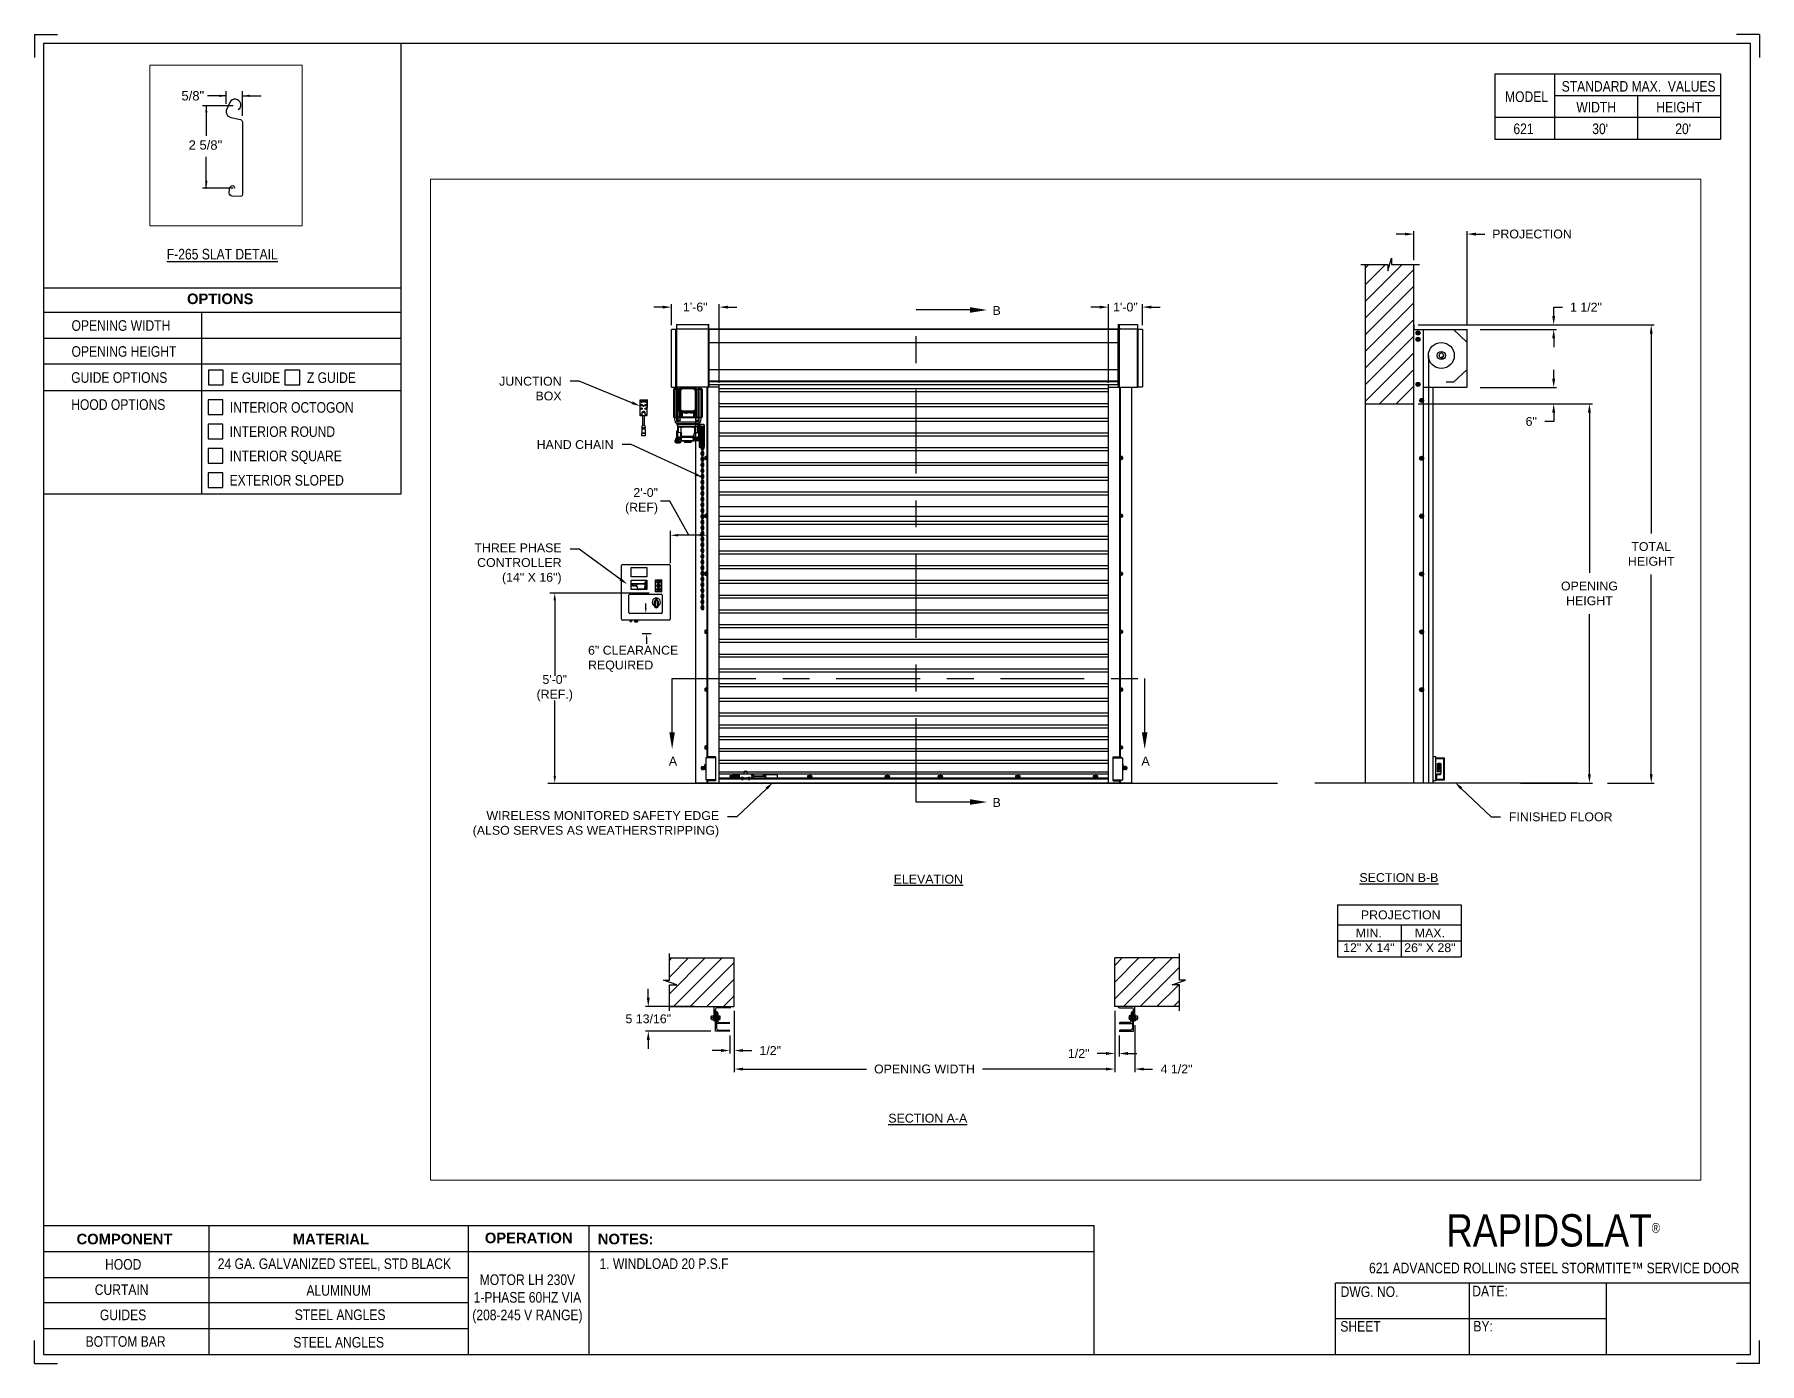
# Paper-space layout '621 LH 230V 1 PHASE' of a CAD drawing. Header units: inches. Extents: x 0.1 to 10.9, y 0.1 to 8.4.
# The model-space entities are those that its viewports show. They can reach past a viewport. Long polylines and large blocks are cut down to what shows.
import ezdxf
from ezdxf import colors
from ezdxf.entities.mleader import LeaderData, LeaderLine
from ezdxf.math import Vec2, Vec3

# ---------------------------------------------------------------- set-up
doc = ezdxf.new("R2010")
doc.units = ezdxf.units.IN
doc.header["$LTSCALE"] = 0.25
doc.header["$MEASUREMENT"] = 0
doc.linetypes.add('CENTER', pattern=[2, 1.25, -0.25, 0.25, -0.25])
for name, color, linetype in [('ANNOTATIONS', 1, 'Continuous'), ('DETAILS', 4, 'Continuous'), ('MOTOR LH', 7, 'Continuous'), ('SECTION CUTS', 6, 'CENTER'), ('TITLE BLOCK', 7, 'Continuous')]:
    doc.layers.add(name, color=color, linetype=linetype)
doc.styles.add('ARIAL', font='arial.ttf', dxfattribs={"height": 0.09375})
doc.styles.add('CADdetails-DIMENSIONS', font='ARIALN.TTF', dxfattribs={"height": 2.38})
doc.styles.add('ROMANS', font='Romans', dxfattribs={"height": 0.09375})
doc.styles.get("Standard").update_dxf_attribs({"font": 'romans.shx'})
doc.dimstyles.get("Standard").update_dxf_attribs({"dimscale": 60, "dimtxt": 0.0833, "dimasz": 0.0833, "dimexe": 0.0833, "dimexo": 0.04, "dimgap": 0.09, "dimtad": 0, "dimtih": 1, "dimtoh": 1, "dimdec": 4, "dimzin": 1, "dimdsep": 46, "dimlunit": 4, "dimtxsty": 'Standard', "dimcen": 0.09, "dimclrt": 150, "dimadec": 4, "dimazin": 2, "dimtfac": 1, "dimtdec": 0, "dimtofl": 0, "dimtmove": 0, "dimatfit": 3, "dimfxl": 1, "dimtolj": 1, "dimtzin": 0, "dimlwd": -1, "dimlwe": -1, "dimarcsym": 1})
doc.dimstyles.new('STANDARD$0', dxfattribs={"dimtxt": 0.09375, "dimasz": 0.09375, "dimexe": 0.03125, "dimexo": 0.046875, "dimgap": 0.09, "dimtad": 0, "dimtih": 1, "dimtoh": 1, "dimdec": 4, "dimzin": 0, "dimdsep": 46, "dimtxsty": 'ARIAL', "dimcen": 0.09, "dimadec": 0, "dimazin": 0, "dimtfac": 1, "dimtdec": 4, "dimtofl": 0, "dimtmove": 0, "dimatfit": 1, "dimfxl": 1, "dimtolj": 1, "dimtzin": 0, "dimarcsym": 0})
pattern_1 = [(45, (23.52745, -32.78357), (-0.08838835, 0.08838835), [])]

psp = doc.layouts.new('621 LH 230V 1 PHASE')

# ---------------------------------------------------------------- texts
at = {"layer": 'TITLE BLOCK', "attachment_point": 2, "style": 'CADdetails-DIMENSIONS'}
for s, width, insert, char_height in [('MODEL', 0.28815, (9.45, 8.068), 0.0664), ('STANDARD MAX.  VALUES', 1.75949, (10.155, 8.133), 0.06641), ('WIDTH', 0.42908, (9.888, 8.002), 0.0664), ('HEIGHT', 0.42908, (10.41, 8.002), 0.0664), ('\\pxqc;621', 0.29952, (9.431, 7.866), 0.0664)]:
    psp.add_mtext_dynamic_manual_height_columns(s, width=width, gutter_width=1.363, heights=[0], dxfattribs=dict(at, insert=insert, char_height=char_height))
at = {"layer": 'TITLE BLOCK', "style": 'CADdetails-DIMENSIONS'}
for s, insert, char_height, width, attachment_point in [("30'", (9.913, 7.866), 0.0664, 1.75949, 2), ("20'", (10.435, 7.866), 0.0664, 1.75949, 2), ('{\\LF-265 SLAT DETAIL}', (1.248, 7.078), 0.06641, 1.75949, 2), ('{\\fArial|b1|i0|c0|p34;OPTIONS}', (1.235, 6.797), 0.06641, 1.75949, 2), ('OPENING WIDTH', (0.3, 6.629), 0.06641, 1.30693, 1), ('OPENING HEIGHT', (0.3, 6.466), 0.06641, 1.30693, 1), ('GUIDE OPTIONS', (0.298, 6.302), 0.06641, 1.30693, 1), ('E GUIDE', (1.299, 6.301), 0.0664, 1.23928, 1), ('Z GUIDE', (1.78, 6.301), 0.0664, 1.23928, 1), ('HOOD OPTIONS', (0.298, 6.132), 0.06641, 1.30693, 1), ('INTERIOR OCTOGON', (1.296, 6.114), 0.06641, 1.23928, 1), ('INTERIOR ROUND', (1.294, 5.962), 0.06641, 1.53035, 1), ('INTERIOR SQUARE', (1.294, 5.809), 0.06641, 1.53035, 1), ('EXTERIOR SLOPED', (1.294, 5.656), 0.06641, 1.53035, 1), ('\\A1;\\pxqc;RAPIDSLAT{\\H0.30337x;\\S® ^ ;}', (10.642, 1.008), 0.20312, 2.03069, 3), ('{\\fArial|b1|i0|c0|p34;COMPONENT}', (0.633, 0.885), 0.06641, 1.75949, 2), ('{\\fArial|b1|i0|c0|p34;MATERIAL}', (1.931, 0.885), 0.06641, 1.75949, 2), ('{\\fArial|b1|i0|c0|p34;OPERATION}', (3.175, 0.892), 0.06641, 1.75949, 2), ('{\\fArial|b1|i0|c0|p34;NOTES:}', (3.785, 0.885), 0.06641, 1.75949, 2), ('HOOD', (0.625, 0.726), 0.0664, 1.75949, 2), ('24 GA. GALVANIZED STEEL, STD BLACK', (1.953, 0.73), 0.06641, 1.75949, 2), ('\\pxql;1. WINDLOAD 20 P.S.F ', (5.176, 0.73), 0.06641, 3.11182, 2), ('621 {\\fArial|b0|i0|c0|p34;\u200b}ADVANCED ROLLING STEEL STORMTITE™ SERVICE DOOR', (9.624, 0.703), 0.06641, 2.79915, 2), ('CURTAIN', (0.615, 0.567), 0.0664, 1.75949, 2), ('ALUMINUM', (1.98, 0.562), 0.0664, 1.75949, 2), ('\\PMOTOR LH 230V 1-PHASE 60HZ VIA (208-245 V RANGE)', (3.167, 0.74), 0.06641, 0.76227, 2), ('DWG. NO.', (8.463, 0.554), 0.0664, 1.75949, 2), ('DATE:', (9.221, 0.558), 0.0664, 1.75949, 2), ('GUIDES', (0.624, 0.408), 0.0664, 1.75949, 2), ('STEEL ANGLES', (1.989, 0.409), 0.06641, 1.75949, 2), ('SHEET', (8.406, 0.336), 0.0664, 1.75949, 2), ('BY:', (9.177, 0.337), 0.0664, 1.75949, 2), ('BOTTOM BAR', (0.64, 0.241), 0.0664, 1.75949, 2), ('STEEL ANGLES', (1.98, 0.236), 0.06641, 1.75949, 2)]:
    psp.add_mtext(s, dxfattribs=dict(at, insert=insert, char_height=char_height, width=width, attachment_point=attachment_point))

msp = doc.modelspace()

# ---------------------------------------------------------------- texts
at = {"layer": 'ANNOTATIONS', "style": 'ARIAL'}
msp.add_text('2 5/8"', height=0.09375, dxfattribs=at).set_placement((198.66835, 217.00538))
at = {"layer": 'ANNOTATIONS', "char_height": 0.09375, "style": 'ARIAL'}
for s, insert, attachment_point in [('2\'-0"\\P(REF)', (201.89401, 223.40353), 6), ('6" CLEARANCE\\PREQUIRED', (201.15242, 221.73296), 4), ('5\'-0"\\P(REF.)', (200.79922, 221.42207), 5), ('\\A1;5/8"', (198.71034, 217.54689), 5)]:
    msp.add_mtext(s, dxfattribs=dict(at, insert=insert, attachment_point=attachment_point))
at = {"layer": 'ANNOTATIONS', "char_height": 0.09375, "attachment_point": 2, "style": 'ARIAL'}
for s, insert, width in [('{\\LELEVATION}', (204.75979, 219.44522), 3.0834986), ('{\\LSECTION B-B}', (209.74792, 219.46119), 1.3823677), ('{\\LSECTION A-A}', (204.75389, 216.91103), 1.3823677)]:
    msp.add_mtext(s, dxfattribs=dict(at, insert=insert, width=width))
for s, width, insert in [('PROJECTION ', 1.7594917, (209.76713, 219.06643)), ('MIN.\\P12" X 14" ', 0.6711642, (209.42901, 218.87444)), ('MAX.\\P26" X 28"', 0.6567117, (210.07644, 218.87444))]:
    msp.add_mtext_dynamic_manual_height_columns(s, width=width, gutter_width=1.36268, heights=[0], dxfattribs=dict(at, insert=insert))
at = {"layer": 'SECTION CUTS', "style": 'ARIAL'}
for s, p in [('B', (205.44044, 225.3786)), ('A', (202.00914, 220.60215)), ('A', (207.01867, 220.60215)), ('B', (205.44044, 220.16333))]:
    msp.add_text(s, height=0.09375, dxfattribs=at).set_placement(p)

# ---------------------------------------------------------------- blocks, each defined once
blk = doc.blocks.new('*D134')
at = {"layer": 'ANNOTATIONS', "color": 0, "lineweight": -2, "transparency": 16777216}
for p, q in [((201.791, 218.141), (201.791, 218.235)), ((202.28, 218.047), (201.76, 218.047)), ((202.455, 217.786), (201.76, 217.786)), ((201.791, 217.692), (201.791, 217.598))]:
    blk.add_line(p, q, dxfattribs=at)
at = {"layer": 'ANNOTATIONS', "color": 0, "transparency": 16777216}
for points in [[(201.775, 218.141), (201.807, 218.141), (201.791, 218.047)], [(201.775, 217.692), (201.807, 217.692), (201.791, 217.786)]]:
    blk.add_solid(points, dxfattribs=at)
at = {"layer": 'defpoints', "color": 0, "transparency": 16777216}
for p in [(202.327, 218.047), (201.791, 217.786), (202.502, 217.786)]:
    blk.add_point(p, dxfattribs=at)
at = {"layer": 'ANNOTATIONS', "color": 0, "transparency": 16777216, "insert": (201.791, 217.917), "char_height": 0.09375, "attachment_point": 5, "style": 'ARIAL'}
blk.add_mtext('\\A1;5 13/16"', dxfattribs=at)
blk = doc.blocks.new('*D135')
at = {"layer": 'ANNOTATIONS', "color": 0, "lineweight": -2, "transparency": 16777216}
for p, q in [((206.736, 218.001), (206.736, 217.519)), ((206.782, 217.739), (206.782, 217.519)), ((206.642, 217.55), (206.548, 217.55)), ((206.876, 217.55), (206.97, 217.55))]:
    blk.add_line(p, q, dxfattribs=at)
at = {"layer": 'ANNOTATIONS', "color": 0, "transparency": 16777216}
for points in [[(206.642, 217.566), (206.642, 217.534), (206.736, 217.55)], [(206.876, 217.566), (206.876, 217.534), (206.782, 217.55)]]:
    blk.add_solid(points, dxfattribs=at)
at = {"layer": 'defpoints', "color": 0, "transparency": 16777216}
for p in [(206.736, 218.047), (206.782, 217.786), (206.782, 217.55)]:
    blk.add_point(p, dxfattribs=at)
at = {"layer": 'ANNOTATIONS', "color": 0, "transparency": 16777216, "insert": (206.354, 217.55), "char_height": 0.0938, "attachment_point": 5, "style": 'ARIAL'}
blk.add_mtext('\\A1;1/2"', dxfattribs=at)
blk = doc.blocks.new('*D136')
at = {"layer": 'ANNOTATIONS', "color": 0, "lineweight": -2, "transparency": 16777216}
for p, q in [((202.702, 218.001), (202.702, 217.55)), ((202.655, 217.739), (202.655, 217.55)), ((202.562, 217.581), (202.468, 217.581)), ((202.796, 217.581), (202.89, 217.581))]:
    blk.add_line(p, q, dxfattribs=at)
at = {"layer": 'ANNOTATIONS', "color": 0, "transparency": 16777216}
for points in [[(202.562, 217.597), (202.562, 217.566), (202.655, 217.581)], [(202.796, 217.597), (202.796, 217.566), (202.702, 217.581)]]:
    blk.add_solid(points, dxfattribs=at)
at = {"layer": 'defpoints', "color": 0, "transparency": 16777216}
for p in [(202.702, 218.047), (202.655, 217.786), (202.655, 217.581)]:
    blk.add_point(p, dxfattribs=at)
at = {"layer": 'ANNOTATIONS', "color": 0, "transparency": 16777216, "insert": (203.084, 217.581), "char_height": 0.0938, "attachment_point": 5, "style": 'ARIAL'}
blk.add_mtext('\\A1;1/2"', dxfattribs=at)
blk = doc.blocks.new('*D137')
at = {"layer": 'ANNOTATIONS', "color": 0, "lineweight": -2, "transparency": 16777216}
for p, q in [((202.036, 225.271), (202.036, 225.492)), ((202.542, 224.659), (202.542, 225.492)), ((201.943, 225.461), (201.849, 225.461)), ((202.636, 225.461), (202.73, 225.461))]:
    blk.add_line(p, q, dxfattribs=at)
at = {"layer": 'ANNOTATIONS', "color": 0, "transparency": 16777216}
for points in [[(201.943, 225.476), (201.943, 225.445), (202.036, 225.461)], [(202.636, 225.476), (202.636, 225.445), (202.542, 225.461)]]:
    blk.add_solid(points, dxfattribs=at)
at = {"layer": 'defpoints', "color": 0, "transparency": 16777216}
for p in [(202.036, 225.461), (202.036, 225.224), (202.542, 224.612)]:
    blk.add_point(p, dxfattribs=at)
at = {"layer": 'ANNOTATIONS', "color": 0, "transparency": 16777216, "insert": (202.289, 225.461), "char_height": 0.0938, "attachment_point": 5, "style": 'ARIAL'}
blk.add_mtext('\\A1;1\'-6"', dxfattribs=at)
blk = doc.blocks.new('*D138')
at = {"layer": 'ANNOTATIONS', "color": 0, "lineweight": -2, "transparency": 16777216}
for p, q in [((206.669, 224.659), (206.669, 225.492)), ((207.029, 225.271), (207.029, 225.492)), ((206.575, 225.461), (206.481, 225.461)), ((207.123, 225.461), (207.217, 225.461))]:
    blk.add_line(p, q, dxfattribs=at)
at = {"layer": 'ANNOTATIONS', "color": 0, "transparency": 16777216}
for points in [[(206.575, 225.476), (206.575, 225.445), (206.669, 225.461)], [(207.123, 225.476), (207.123, 225.445), (207.029, 225.461)]]:
    blk.add_solid(points, dxfattribs=at)
at = {"layer": 'defpoints', "color": 0, "transparency": 16777216}
for p in [(206.669, 225.461), (207.029, 225.224), (206.669, 224.612)]:
    blk.add_point(p, dxfattribs=at)
at = {"layer": 'ANNOTATIONS', "color": 0, "transparency": 16777216, "insert": (206.849, 225.461), "char_height": 0.0938, "attachment_point": 5, "style": 'ARIAL'}
blk.add_mtext('\\A1;1\'-0"', dxfattribs=at)
blk = doc.blocks.new('*D139')
at = {"layer": 'ANNOTATIONS', "color": 0, "lineweight": -2, "transparency": 16777216}
for p, q in [((206.736, 218.001), (206.736, 217.353)), ((206.948, 217.851), (206.948, 217.353)), ((206.642, 217.385), (206.548, 217.385)), ((207.042, 217.385), (207.136, 217.385))]:
    blk.add_line(p, q, dxfattribs=at)
at = {"layer": 'ANNOTATIONS', "color": 0, "transparency": 16777216}
for points in [[(206.642, 217.4), (206.642, 217.369), (206.736, 217.385)], [(207.042, 217.4), (207.042, 217.369), (206.948, 217.385)]]:
    blk.add_solid(points, dxfattribs=at)
at = {"layer": 'defpoints', "color": 0, "transparency": 16777216}
for p in [(206.736, 218.047), (206.948, 217.897), (206.948, 217.385)]:
    blk.add_point(p, dxfattribs=at)
at = {"layer": 'ANNOTATIONS', "color": 0, "transparency": 16777216, "insert": (207.391, 217.385), "char_height": 0.0938, "attachment_point": 5, "style": 'ARIAL'}
blk.add_mtext('\\A1;4 1/2"', dxfattribs=at)
blk = doc.blocks.new('*D160')
at = {"layer": 'ANNOTATIONS', "color": 0, "lineweight": -2, "transparency": 16777216}
for p, q in [((202.702, 218.001), (202.702, 217.353)), ((206.736, 218.001), (206.736, 217.353)), ((202.796, 217.385), (204.103, 217.385)), ((206.642, 217.385), (205.335, 217.385))]:
    blk.add_line(p, q, dxfattribs=at)
at = {"layer": 'ANNOTATIONS', "color": 0, "transparency": 16777216}
for points in [[(202.796, 217.4), (202.796, 217.369), (202.702, 217.385)], [(206.642, 217.4), (206.642, 217.369), (206.736, 217.385)]]:
    blk.add_solid(points, dxfattribs=at)
at = {"layer": 'defpoints', "color": 0, "transparency": 16777216}
for p in [(202.702, 218.047), (206.736, 218.047), (206.736, 217.385)]:
    blk.add_point(p, dxfattribs=at)
at = {"layer": 'ANNOTATIONS', "color": 0, "transparency": 16777216, "insert": (204.719, 217.385), "char_height": 0.09375, "attachment_point": 5, "style": 'ARIAL'}
blk.add_mtext('\\A1;OPENING WIDTH', dxfattribs=at)
blk = doc.blocks.new('*D161')
at = {"layer": 'ANNOTATIONS', "color": 0, "lineweight": -2, "transparency": 16777216}
for p, q in [((209.812, 226.235), (209.719, 226.235)), ((209.906, 225.96), (209.906, 226.266)), ((210.47, 225.272), (210.47, 226.266)), ((210.564, 226.235), (210.658, 226.235))]:
    blk.add_line(p, q, dxfattribs=at)
at = {"layer": 'ANNOTATIONS', "color": 0, "transparency": 16777216}
for points in [[(209.812, 226.25), (209.812, 226.219), (209.906, 226.235)], [(210.564, 226.25), (210.564, 226.219), (210.47, 226.235)]]:
    blk.add_solid(points, dxfattribs=at)
at = {"layer": 'defpoints', "color": 0, "transparency": 16777216}
for p in [(210.47, 226.235), (209.906, 225.913), (210.47, 225.225)]:
    blk.add_point(p, dxfattribs=at)
at = {"layer": 'ANNOTATIONS', "color": 0, "transparency": 16777216, "insert": (211.159, 226.235), "char_height": 0.09375, "attachment_point": 5, "style": 'ARIAL'}
blk.add_mtext('\\A1;PROJECTION ', dxfattribs=at)
blk = doc.blocks.new('*D162')
at = {"layer": 'ANNOTATIONS', "color": 0, "lineweight": -2, "transparency": 16777216}
for p, q in [((209.953, 224.437), (211.799, 224.437)), ((211.768, 224.343), (211.768, 222.643)), ((211.768, 220.509), (211.768, 222.208)), ((211.037, 220.415), (211.799, 220.415))]:
    blk.add_line(p, q, dxfattribs=at)
at = {"layer": 'ANNOTATIONS', "color": 0, "transparency": 16777216}
for points in [[(211.752, 224.343), (211.783, 224.343), (211.768, 224.437)], [(211.752, 220.509), (211.783, 220.509), (211.768, 220.415)]]:
    blk.add_solid(points, dxfattribs=at)
at = {"layer": 'defpoints', "color": 0, "transparency": 16777216}
for p in [(209.906, 224.437), (210.99, 220.415), (211.768, 220.415)]:
    blk.add_point(p, dxfattribs=at)
at = {"layer": 'ANNOTATIONS', "color": 0, "transparency": 16777216, "insert": (211.768, 222.426), "char_height": 0.09375, "attachment_point": 5, "style": 'ARIAL'}
blk.add_mtext('\\A1;OPENING\\PHEIGHT', dxfattribs=at)
blk = doc.blocks.new('*D163')
at = {"layer": 'ANNOTATIONS', "color": 0, "lineweight": -2, "transparency": 16777216}
for p, q in [((209.953, 225.273), (212.454, 225.273)), ((212.423, 225.179), (212.423, 223.061)), ((212.423, 220.509), (212.423, 222.626)), ((211.958, 220.415), (212.454, 220.415))]:
    blk.add_line(p, q, dxfattribs=at)
at = {"layer": 'ANNOTATIONS', "color": 0, "transparency": 16777216}
for points in [[(212.407, 225.179), (212.438, 225.179), (212.423, 225.273)], [(212.407, 220.509), (212.438, 220.509), (212.423, 220.415)]]:
    blk.add_solid(points, dxfattribs=at)
at = {"layer": 'defpoints', "color": 0, "transparency": 16777216}
for p in [(209.906, 225.273), (211.911, 220.415), (212.423, 220.415)]:
    blk.add_point(p, dxfattribs=at)
at = {"layer": 'ANNOTATIONS', "color": 0, "transparency": 16777216, "insert": (212.423, 222.844), "char_height": 0.0938, "attachment_point": 5, "style": 'ARIAL'}
blk.add_mtext('\\A1;TOTAL\\PHEIGHT', dxfattribs=at)
blk = doc.blocks.new('*D164')
at = {"layer": 'ANNOTATIONS', "color": 0, "lineweight": -2, "transparency": 16777216}
for p, q in [((211.389, 224.701), (211.389, 224.795)), ((210.611, 224.608), (211.42, 224.608)), ((210.515, 224.437), (211.42, 224.437)), ((211.389, 224.343), (211.389, 224.249)), ((211.389, 224.249), (211.295, 224.249))]:
    blk.add_line(p, q, dxfattribs=at)
at = {"layer": 'ANNOTATIONS', "color": 0, "transparency": 16777216}
for points in [[(211.373, 224.701), (211.404, 224.701), (211.389, 224.608)], [(211.373, 224.343), (211.404, 224.343), (211.389, 224.437)]]:
    blk.add_solid(points, dxfattribs=at)
at = {"layer": 'defpoints', "color": 0, "transparency": 16777216}
for p in [(210.564, 224.608), (210.468, 224.437), (211.389, 224.437)]:
    blk.add_point(p, dxfattribs=at)
at = {"layer": 'ANNOTATIONS', "color": 0, "transparency": 16777216, "insert": (211.151, 224.249), "char_height": 0.0938, "attachment_point": 5, "style": 'ARIAL'}
blk.add_mtext('\\A1;6"', dxfattribs=at)
blk = doc.blocks.new('*D165')
at = {"layer": 'ANNOTATIONS', "color": 0, "lineweight": -2, "transparency": 16777216}
for p, q in [((211.389, 225.366), (211.389, 225.46)), ((211.389, 225.46), (211.482, 225.46)), ((210.517, 225.273), (211.42, 225.273)), ((210.611, 225.225), (211.42, 225.225)), ((211.389, 225.131), (211.389, 225.038))]:
    blk.add_line(p, q, dxfattribs=at)
at = {"layer": 'ANNOTATIONS', "color": 0, "transparency": 16777216}
for points in [[(211.373, 225.366), (211.404, 225.366), (211.389, 225.273)], [(211.373, 225.131), (211.404, 225.131), (211.389, 225.225)]]:
    blk.add_solid(points, dxfattribs=at)
at = {"layer": 'defpoints', "color": 0, "transparency": 16777216}
for p in [(210.47, 225.273), (210.564, 225.225), (211.389, 225.273)]:
    blk.add_point(p, dxfattribs=at)
at = {"layer": 'ANNOTATIONS', "color": 0, "transparency": 16777216, "insert": (211.731, 225.46), "char_height": 0.0938, "attachment_point": 5, "style": 'ARIAL'}
blk.add_mtext('\\A1;1 1/2"', dxfattribs=at)

# ---------------------------------------------------------------- dimensions: what is measured, and where the dimension line sits
at = {"layer": 'ANNOTATIONS'}
dim = msp.add_linear_dim(base=(210.47, 226.23467), p1=(209.90612, 225.91347), p2=(210.47, 225.22508), text='PROJECTION ', dimstyle='STANDARD$0', dxfattribs=at)
dim.commit()
dim.dimension.update_dxf_attribs({"geometry": '*D161', "text_midpoint": (211.15911, 226.23467)})
for base, p1, p2, angle, text, picture, middle in [((202.03649, 225.46051), (202.54243, 224.61169), (202.03649, 225.22384), 180, '1\'-6"', '*D137', (202.28946, 225.46051)), ((206.66893, 225.46051), (207.02913, 225.22422), (206.66893, 224.61169), 180, '1\'-0"', '*D138', (206.84903, 225.46051)), ((201.79089, 217.78574), (202.32724, 218.04741), (202.50224, 217.78574), 90, '5 13/16"', '*D134', (201.79089, 217.91658)), ((202.65536, 217.58132), (202.70224, 218.04742), (202.65536, 217.78574), 180, '1/2"', '*D136', (203.08381, 217.58132))]:
    dim = msp.add_linear_dim(base=base, p1=p1, p2=p2, angle=angle, text=text, dimstyle='STANDARD$0', dxfattribs=at)
    dim.commit()
    dim.dimension.update_dxf_attribs({"geometry": picture, "text_midpoint": middle, "dimtype": 160})
for base, p1, p2, text, picture, middle in [((211.38867, 225.27272), (210.56392, 225.22508), (210.47, 225.27272), '1 1/2"', '*D165', (211.73111, 225.46022)), ((212.4227, 220.41511), (209.90612, 225.27272), (211.91065, 220.41511), 'TOTAL\\PHEIGHT', '*D163', (212.4227, 222.84392)), ((211.38867, 224.43674), (210.56392, 224.60767), (210.46787, 224.43674), '6"', '*D164', (211.15079, 224.24924)), ((211.76771, 220.41511), (209.90612, 224.43674), (210.99031, 220.41511), 'OPENING\\PHEIGHT', '*D162', (211.76771, 222.42592))]:
    dim = msp.add_linear_dim(base=base, p1=p1, p2=p2, angle=90, text=text, dimstyle='STANDARD$0', dxfattribs=at)
    dim.commit()
    dim.dimension.update_dxf_attribs({"geometry": picture, "text_midpoint": middle})
dim = msp.add_aligned_dim(p1=(202.70224, 218.04742), p2=(206.73557, 218.04742), distance=-0.6628, text='OPENING WIDTH', dimstyle='STANDARD$0', dxfattribs=at)
dim.commit()
dim.dimension.update_dxf_attribs({"geometry": '*D160', "text_midpoint": (204.7189, 217.38462)})
for base, p2, text, picture, middle in [((206.78244, 217.55007), (206.78244, 217.78574), '1/2"', '*D135', (206.35399, 217.55007)), ((206.94807, 217.38462), (206.94807, 217.89742), '4 1/2"', '*D139', (207.39056, 217.38462))]:
    dim = msp.add_linear_dim(base=base, p1=(206.73557, 218.04742), p2=p2, text=text, dimstyle='STANDARD$0', dxfattribs=at)
    dim.commit()
    dim.dimension.update_dxf_attribs({"geometry": picture, "text_midpoint": middle, "dimtype": 160})

# ---------------------------------------------------------------- hatches: boundary and pattern name
at = {"layer": 'MOTOR LH'}
h = msp.add_hatch(dxfattribs=at)
h.set_pattern_fill('ANSI31', color=256, style=0)
h.set_pattern_definition([(45, (22.68008, -32.78357), (-0.08838835, 0.08838835), [])])
h.paths.add_polyline_path([(209.39049, 224.43674), (209.90612, 224.43674), (209.90612, 225.91347), (209.66963, 225.91347), (209.66963, 225.97813), (209.63121, 225.84477), (209.63121, 225.91347), (209.39049, 225.91347)])
h = msp.add_hatch(dxfattribs=at)
h.set_pattern_fill('ANSI31', color=256, style=0)
h.set_pattern_definition(pattern_1)
h.paths.add_polyline_path([(202.70224, 218.56305), (202.01474, 218.56305), (202.01474, 218.32585), (201.95063, 218.32585), (202.0927, 218.27894), (202.01474, 218.27894), (202.01474, 218.04742), (202.70224, 218.04742), (202.70224, 218.20993)])
h = msp.add_hatch(dxfattribs=at)
h.set_pattern_fill('ANSI31', color=256, style=0)
h.set_pattern_definition(pattern_1)
h.paths.add_polyline_path([(207.48717, 218.32585), (207.42307, 218.32585), (207.42307, 218.56305), (206.73557, 218.56305), (206.73557, 218.04742), (206.75374, 218.04742), (207.42307, 218.04742), (207.42307, 218.27894), (207.3451, 218.27894)])

# ---------------------------------------------------------------- linework, layer by layer
at = {"layer": 'ANNOTATIONS'}
for p, q in [((202.02717, 222.74794), (202.02717, 223.08974)), ((202.33688, 223.04261), (202.10484, 223.04261)), ((201.79908, 222.42941), (200.74813, 222.42941)), ((200.79922, 222.35175), (200.79922, 221.55133)), ((201.81159, 222.21402), (201.71733, 222.21402)), ((201.76446, 222.26716), (201.76446, 222.3203)), ((201.82005, 221.99872), (201.72579, 221.99872)), ((201.77292, 221.94558), (201.77292, 221.89244)), ((200.79922, 220.49278), (200.79922, 221.2928)), ((209.09844, 219.12586), (209.09844, 218.57449)), ((209.09844, 219.12586), (210.40621, 219.12586)), ((210.40621, 219.12586), (210.40621, 218.57449)), ((209.09844, 218.91439), (210.40621, 218.91439)), ((209.77129, 218.91439), (209.77129, 218.57449)), ((209.09844, 218.74444), (210.40621, 218.74444)), ((209.09844, 218.57449), (210.40621, 218.57449)), ((199.0472, 217.54689), (198.8597, 217.54689)), ((199.0472, 217.46513), (199.0472, 217.59376)), ((199.21171, 217.34678), (199.21171, 217.59376)), ((199.21171, 217.54689), (199.39921, 217.54689)), ((199.11552, 217.44645), (198.80772, 217.44645)), ((198.8462, 217.44645), (198.8462, 217.14489)), ((198.8462, 216.61924), (198.8462, 216.93393)), ((199.11552, 216.61924), (198.80772, 216.61924))]:
    msp.add_line(p, q, dxfattribs=at)
for p in [(199.17589, 217.41494), (198.8462, 216.69374), (198.8462, 216.61924)]:
    msp.add_point(p, dxfattribs=at)
for points in [[(202.10484, 223.02967), (202.10484, 223.05556), (202.02717, 223.04261)], [(202.33688, 223.02967), (202.33688, 223.05556), (202.41455, 223.04261)], [(200.81217, 222.35175), (200.78628, 222.35175), (200.79922, 222.42941)], [(201.77332, 222.26716), (201.7556, 222.26716), (201.76446, 222.21402)], [(201.78178, 221.94558), (201.76406, 221.94558), (201.77292, 221.99872)], [(200.81217, 220.49278), (200.78628, 220.49278), (200.79922, 220.41511)], [(198.97687, 217.53517), (198.97687, 217.55861), (199.0472, 217.54689)], [(199.28203, 217.55861), (199.28203, 217.53517), (199.21171, 217.54689)], [(198.85792, 217.37613), (198.83448, 217.37613), (198.8462, 217.44645)], [(198.85792, 216.68956), (198.83448, 216.68956), (198.8462, 216.61924)]]:
    msp.add_solid(points, dxfattribs=at)
at = {"layer": 'DETAILS'}
msp.add_lwpolyline([(199.16552, 217.40975, 0.33746117), (199.19245, 217.44781), (199.19213, 217.46569, 0.73725505), (199.08199, 217.48055), (199.05117, 217.41413, 0.47976839), (199.09299, 217.32981), (199.1914, 217.30824, -0.21720182), (199.21171, 217.28428), (199.21171, 216.54957, -0.36619075), (199.19197, 216.53415), (199.10731, 216.53687, -0.41028649), (199.07605, 216.57038), (199.07798, 216.60768, -0.37745755), (199.11181, 216.644, -0.31905635), (199.12369, 216.63852), (199.13476, 216.61924)], format="xyb", dxfattribs=at)
at = {"layer": 'MOTOR LH'}
for p, q in [((209.34411, 225.91347), (209.63121, 225.91347)), ((209.39049, 225.91347), (209.39049, 220.41511)), ((209.63121, 225.84477), (209.66963, 225.97813)), ((209.63121, 225.91347), (209.63121, 225.84477)), ((209.66963, 225.97813), (209.66963, 225.91347)), ((209.66963, 225.91347), (209.96482, 225.91347)), ((209.90612, 220.41511), (209.90612, 225.91347)), ((202.08765, 225.22384), (202.03649, 225.22384)), ((202.08444, 224.61339), (202.08444, 225.22384)), ((202.08765, 225.22384), (202.08765, 224.61339)), ((202.08845, 225.22384), (202.08845, 224.61339)), ((202.09016, 225.27751), (202.09016, 224.61339)), ((202.09016, 225.22956), (202.41455, 225.22956)), ((202.42948, 225.22635), (202.09016, 225.22635)), ((202.41455, 225.22635), (202.41455, 225.22981)), ((202.41455, 225.22981), (202.43375, 225.22981)), ((202.42307, 225.22635), (202.42307, 225.22981)), ((202.42948, 225.22981), (202.42948, 225.27751)), ((202.42948, 224.61088), (202.42948, 225.22635)), ((202.43375, 225.22555), (202.42948, 225.22555)), ((202.43375, 225.22981), (202.43375, 225.27829)), ((202.43375, 225.23034), (206.77339, 225.23034)), ((202.43375, 225.22688), (206.77339, 225.22688)), ((202.43375, 225.22688), (202.43375, 224.63674)), ((206.77339, 225.27829), (206.77339, 225.22981)), ((206.79682, 225.22981), (206.77339, 225.22981)), ((206.77339, 224.63674), (206.77339, 225.22688)), ((206.78188, 225.22555), (206.77339, 225.22555)), ((206.78188, 225.27751), (206.78188, 225.22981)), ((206.97584, 225.22635), (206.78188, 225.22635)), ((206.78188, 225.22635), (206.78188, 224.61169)), ((206.78829, 225.22635), (206.78829, 225.22981)), ((206.79682, 225.22635), (206.79682, 225.22981)), ((206.79682, 225.22956), (206.97584, 225.22956)), ((206.97584, 225.27751), (206.97584, 224.61462)), ((207.02913, 225.22422), (206.97584, 225.22422)), ((206.97798, 224.61462), (206.97798, 225.22422)), ((206.98118, 225.22422), (206.98118, 224.61462)), ((209.90612, 225.21912), (209.90795, 225.21912)), ((209.90692, 225.27272), (209.90692, 225.22375)), ((209.90745, 225.22482), (209.90795, 225.22482)), ((209.90795, 220.41779), (209.90795, 225.22508)), ((209.90795, 225.22508), (210.47, 225.22508)), ((209.90905, 225.22588), (209.90905, 225.27272)), ((209.90905, 225.22588), (209.90986, 225.22588)), ((209.90986, 225.22588), (209.90986, 225.27272)), ((209.95455, 225.19918), (209.95509, 225.20084)), ((209.95455, 225.13105), (209.95509, 225.13271)), ((209.95632, 225.19816), (209.95723, 225.19995)), ((209.95632, 225.13003), (209.95723, 225.13182)), ((209.9633, 225.19413), (209.9633, 225.19413)), ((209.9633, 225.17938), (209.9633, 225.17938)), ((209.9633, 225.126), (209.9633, 225.126)), ((210.01014, 220.41779), (210.01014, 225.22508)), ((210.32552, 225.22508), (210.47, 225.08749)), ((210.47, 224.60767), (210.47, 225.22508)), ((202.43375, 225.08749), (206.77339, 225.08749)), ((209.90795, 225.03994), (209.90612, 225.03994)), ((209.9633, 225.11125), (209.9633, 225.11125)), ((210.06017, 224.94831), (210.06017, 220.41511)), ((210.22014, 224.95594), (210.21997, 224.95569)), ((210.22114, 224.94905), (210.22138, 224.94888)), ((202.43375, 224.80124), (206.77339, 224.80124)), ((210.19472, 224.92965), (210.20647, 224.93172)), ((210.1968, 224.91791), (210.19472, 224.92965)), ((210.20854, 224.91998), (210.1968, 224.91791)), ((210.20647, 224.93172), (210.20854, 224.91998)), ((210.32552, 224.66365), (210.47, 224.80124)), ((202.03649, 224.61339), (202.08845, 224.61339)), ((202.07053, 224.61339), (202.06774, 224.59759)), ((202.08959, 224.61095), (202.08959, 224.59575)), ((202.09016, 224.61088), (202.09016, 224.61169)), ((202.09074, 224.61169), (202.09016, 224.61169)), ((202.42948, 224.61088), (202.09016, 224.61088)), ((202.10264, 224.59575), (202.10264, 224.61088)), ((202.12778, 224.607), (202.12864, 224.61088)), ((202.1351, 224.6059), (202.1351, 224.60959)), ((202.1351, 224.60959), (202.28643, 224.60959)), ((202.1351, 224.6059), (202.28643, 224.60589)), ((202.27351, 224.60405), (202.14802, 224.60405)), ((202.14802, 224.60008), (202.14802, 224.60405)), ((202.27351, 224.60036), (202.14802, 224.60036)), ((202.17017, 224.61088), (202.17017, 224.60959)), ((202.21446, 224.60959), (202.21446, 224.61088)), ((202.27351, 224.59667), (202.27351, 224.60405)), ((202.28643, 224.60589), (202.28643, 224.60959)), ((202.2929, 224.61088), (202.29375, 224.607)), ((202.29518, 220.41698), (202.29518, 224.61169)), ((202.31889, 224.61088), (202.31889, 224.59575)), ((202.33194, 224.59575), (202.33194, 224.61088)), ((202.35379, 224.59759), (202.35145, 224.61088)), ((202.41455, 220.68357), (202.41455, 224.61088)), ((202.42307, 220.69422), (202.42307, 224.61088)), ((202.43375, 224.68019), (202.42948, 224.68019)), ((202.54243, 224.61169), (202.42948, 224.61169)), ((202.43289, 224.62447), (202.43289, 224.6671)), ((202.43289, 224.66043), (202.43375, 224.66043)), ((202.43289, 224.65479), (202.43375, 224.65479)), ((202.43289, 224.64015), (202.43375, 224.64015)), ((202.43289, 224.63115), (202.43586, 224.63115)), ((202.43375, 224.67856), (206.77339, 224.67856)), ((202.43586, 224.61169), (202.43586, 224.63674)), ((202.54243, 220.41698), (202.54243, 224.63674)), ((206.66893, 220.41698), (206.66893, 224.63674)), ((206.66893, 224.61169), (206.97409, 224.61169)), ((206.78188, 224.68019), (206.77339, 224.68019)), ((206.77339, 224.67809), (206.7755, 224.67809)), ((206.7755, 224.61169), (206.7755, 224.68019)), ((206.77847, 224.65944), (206.7755, 224.65944)), ((206.77847, 224.64773), (206.7755, 224.64773)), ((206.77847, 224.63408), (206.7755, 224.63408)), ((206.77847, 224.63214), (206.7755, 224.63214)), ((206.77847, 224.62447), (206.77847, 224.6671)), ((206.78829, 220.69422), (206.78829, 224.61169)), ((206.79682, 220.69422), (206.79682, 224.61169)), ((206.91618, 220.41698), (206.91618, 224.61169)), ((206.97585, 224.61462), (207.02913, 224.61462)), ((209.95455, 224.65416), (209.95509, 224.65581)), ((209.95632, 224.65313), (209.95723, 224.65492)), ((209.9633, 224.6491), (209.9633, 224.6491)), ((209.9633, 224.63435), (209.9633, 224.63435)), ((210.46574, 224.60767), (210.01014, 224.60767)), ((210.1102, 220.41779), (210.1102, 224.60767)), ((210.32552, 224.66365), (210.24923, 224.66365)), ((201.70457, 224.31365), (201.70487, 224.47727)), ((201.70509, 224.32256), (201.70538, 224.47676)), ((201.70538, 224.47778), (201.77702, 224.47765)), ((201.70589, 224.47727), (201.77651, 224.47714)), ((201.72292, 224.46042), (201.72291, 224.45905)), ((201.72291, 224.45905), (201.7237, 224.45905)), ((201.72369, 224.46042), (201.72292, 224.46042)), ((201.77702, 224.47663), (201.77674, 224.32243)), ((201.77753, 224.47714), (201.77723, 224.31352)), ((202.05851, 224.59113), (202.05851, 224.29586)), ((202.08548, 224.59113), (202.05851, 224.59113)), ((202.05851, 224.59113), (202.0833, 224.59113)), ((202.07834, 224.59113), (202.05851, 224.59113)), ((202.05851, 224.59113), (202.06788, 224.59113)), ((202.05851, 224.59113), (202.05851, 224.59113)), ((202.06536, 224.59113), (202.09915, 224.59113)), ((202.06536, 224.59113), (202.06536, 224.29586)), ((202.06536, 224.59113), (202.06536, 224.59113)), ((202.06774, 224.59113), (202.06536, 224.59113)), ((202.06693, 224.59113), (202.06692, 224.29586)), ((202.06774, 224.59759), (202.06774, 224.59113)), ((202.08358, 224.59113), (202.08358, 224.29586)), ((202.08538, 224.59113), (202.08538, 224.29586)), ((202.09271, 224.59575), (202.12218, 224.59575)), ((202.09915, 224.59575), (202.09914, 224.29124)), ((202.10184, 224.59113), (202.10183, 224.29586)), ((202.10184, 224.59113), (202.12064, 224.59113)), ((202.10394, 224.59113), (202.10394, 224.29586)), ((202.10837, 224.59113), (202.10837, 224.59575)), ((202.12064, 224.58652), (202.12064, 224.59113)), ((202.12097, 224.58652), (202.12064, 224.58652)), ((202.12218, 224.59113), (202.12097, 224.59113)), ((202.12097, 224.59113), (202.12097, 224.57283)), ((202.12097, 224.53216), (202.12097, 224.51366)), ((202.12097, 224.46217), (202.12097, 224.44625)), ((202.12218, 224.57452), (202.12148, 224.57452)), ((202.12148, 224.53023), (202.12218, 224.53023)), ((202.12218, 224.51547), (202.12151, 224.51547)), ((202.12151, 224.4601), (202.12218, 224.4601)), ((202.12587, 224.59667), (202.12218, 224.59667)), ((202.12218, 224.35676), (202.12218, 224.59667)), ((202.12587, 224.35676), (202.12587, 224.59667)), ((202.12772, 224.58375), (202.1351, 224.58375)), ((202.12772, 224.58375), (202.12772, 224.36968)), ((202.13141, 224.58375), (202.13141, 224.36968)), ((202.1351, 224.58375), (202.1351, 224.59041)), ((202.1351, 224.36968), (202.1351, 224.58375)), ((202.14064, 224.59667), (202.14802, 224.59667)), ((202.14802, 224.59667), (202.27351, 224.59667)), ((202.27351, 224.59667), (202.28089, 224.59667)), ((202.28643, 224.58636), (202.28643, 224.59113)), ((202.28643, 224.58375), (202.29381, 224.58375)), ((202.28643, 224.58375), (202.28643, 224.36967)), ((202.29012, 224.36967), (202.29012, 224.58375)), ((202.29381, 224.36967), (202.29381, 224.58375)), ((202.29566, 224.35676), (202.29566, 224.59667)), ((202.29566, 224.59667), (202.29935, 224.59667)), ((202.29935, 224.59667), (202.29935, 224.35676)), ((202.29935, 224.59667), (202.29935, 224.59667)), ((202.29935, 224.59575), (202.31889, 224.59575)), ((202.29935, 224.59113), (202.30056, 224.59113)), ((202.30056, 224.29586), (202.30056, 224.59113)), ((202.30089, 224.58652), (202.30056, 224.58652)), ((202.30089, 224.59113), (202.30089, 224.58652)), ((202.3197, 224.59113), (202.30089, 224.59113)), ((202.31316, 224.59575), (202.31316, 224.59113)), ((202.31759, 224.59113), (202.31759, 224.29586)), ((202.31889, 224.59575), (202.33194, 224.59575)), ((202.3197, 224.59113), (202.31969, 224.29586)), ((202.32238, 224.29124), (202.32239, 224.59575)), ((202.32239, 224.59113), (202.36302, 224.59113)), ((202.33615, 224.59113), (202.33615, 224.29586)), ((202.33795, 224.59113), (202.33795, 224.29586)), ((202.35171, 224.59113), (202.35171, 224.59113)), ((202.36302, 224.59113), (202.35171, 224.59113)), ((202.35225, 224.59113), (202.36302, 224.59113)), ((202.35379, 224.59113), (202.35379, 224.59759)), ((202.36302, 224.59113), (202.35379, 224.59113)), ((202.35461, 224.59113), (202.3546, 224.29586)), ((202.35617, 224.59113), (202.35617, 224.29586)), ((202.36302, 224.59113), (202.36302, 224.29586)), ((202.36302, 224.59113), (202.36302, 224.59113)), ((206.66893, 224.59307), (202.54243, 224.59307)), ((206.66893, 224.56182), (202.54243, 224.56182)), ((206.66893, 224.43682), (202.54243, 224.43682)), ((209.39049, 224.43674), (209.90612, 224.43674)), ((201.72411, 224.32201), (201.7056, 224.32205)), ((201.72409, 224.3099), (201.70828, 224.30993)), ((201.71923, 224.31298), (201.71088, 224.313)), ((201.71089, 224.31897), (201.71924, 224.31895)), ((201.72411, 224.32201), (201.72409, 224.3099)), ((201.72415, 224.34402), (201.72411, 224.32201)), ((201.73048, 224.30899), (201.73049, 224.30989)), ((201.73422, 224.20663), (201.73441, 224.30898)), ((201.74609, 224.35523), (201.73586, 224.35525)), ((201.74737, 224.30896), (201.74718, 224.20661)), ((201.7513, 224.30985), (201.75129, 224.30895)), ((201.75772, 224.32195), (201.75769, 224.30984)), ((201.77351, 224.30981), (201.75769, 224.30984)), ((201.75772, 224.32195), (201.75776, 224.34395)), ((201.77622, 224.32192), (201.75772, 224.32195)), ((201.77092, 224.31289), (201.76256, 224.3129)), ((201.76257, 224.31887), (201.77093, 224.31886)), ((202.05851, 224.29586), (202.08358, 224.29586)), ((202.06682, 224.29586), (202.06682, 224.29217)), ((202.06682, 224.29217), (202.0755, 224.24292)), ((202.08358, 224.29586), (202.09914, 224.29586)), ((202.09024, 224.29124), (202.09024, 224.25987)), ((202.12431, 224.29124), (202.09024, 224.29124)), ((202.09024, 224.29124), (202.09587, 224.29124)), ((202.13118, 224.25987), (202.09024, 224.25987)), ((202.09453, 224.25987), (202.09453, 224.25803)), ((202.09453, 224.25803), (202.11299, 224.25803)), ((202.0961, 224.2571), (202.09789, 224.2571)), ((202.09713, 224.2571), (202.09713, 224.25157)), ((202.11039, 224.25157), (202.09713, 224.25157)), ((202.10154, 224.2571), (202.10154, 224.25157)), ((202.10183, 224.29586), (202.11997, 224.29586)), ((202.10329, 224.29124), (202.10329, 224.25987)), ((202.10837, 224.29124), (202.10837, 224.29586)), ((202.10963, 224.2571), (202.10963, 224.25157)), ((202.11039, 224.25157), (202.11039, 224.2571)), ((202.11299, 224.25803), (202.11299, 224.25987)), ((202.11997, 224.29586), (202.11997, 224.30139)), ((202.12097, 224.30139), (202.11997, 224.30139)), ((202.12097, 224.42173), (202.12097, 224.39925)), ((202.12097, 224.37322), (202.12097, 224.29586)), ((202.12097, 224.29586), (202.13562, 224.29586)), ((202.12218, 224.40013), (202.12128, 224.40013)), ((202.12128, 224.37244), (202.12218, 224.37244)), ((202.12587, 224.35676), (202.12218, 224.35676)), ((202.12331, 224.35148), (202.12331, 224.29586)), ((202.13118, 224.25987), (202.12431, 224.29124)), ((202.12772, 224.36968), (202.1351, 224.36968)), ((202.1351, 224.3657), (202.1351, 224.36968)), ((202.28643, 224.34753), (202.1351, 224.34753)), ((202.28643, 224.34384), (202.1351, 224.34384)), ((202.13562, 224.29586), (202.13562, 224.30139)), ((202.13695, 224.30139), (202.13562, 224.30139)), ((202.13695, 224.29586), (202.13695, 224.34384)), ((202.14405, 224.29586), (202.13695, 224.29586)), ((202.14064, 224.35676), (202.14802, 224.35676)), ((202.14405, 224.34384), (202.14405, 224.29586)), ((202.15199, 224.30139), (202.14405, 224.30139)), ((202.27351, 224.35676), (202.14802, 224.35676)), ((202.14802, 224.35534), (202.14802, 224.34938)), ((202.27351, 224.35307), (202.14802, 224.35307)), ((202.14802, 224.34938), (202.27351, 224.34937)), ((202.15199, 224.29586), (202.15199, 224.34384)), ((202.26954, 224.29586), (202.15199, 224.29586)), ((202.16555, 224.34384), (202.16555, 224.34317)), ((202.22091, 224.34317), (202.22091, 224.34384)), ((202.2283, 224.34384), (202.2283, 224.34331)), ((202.26521, 224.34331), (202.26521, 224.34384)), ((202.26954, 224.34384), (202.26954, 224.29586)), ((202.26954, 224.30139), (202.27748, 224.30139)), ((202.28089, 224.35676), (202.27351, 224.35676)), ((202.27748, 224.29586), (202.27748, 224.34384)), ((202.28458, 224.29586), (202.27748, 224.29586)), ((202.28458, 224.34384), (202.28458, 224.29586)), ((202.28458, 224.30139), (202.28591, 224.30139)), ((202.28591, 224.30139), (202.28591, 224.29586)), ((202.28591, 224.29586), (202.30056, 224.29586)), ((202.28643, 224.36967), (202.29381, 224.36967)), ((202.28643, 224.36229), (202.28643, 224.36967)), ((202.28643, 224.34384), (202.28643, 224.34753)), ((202.29722, 224.29124), (202.29035, 224.25987)), ((202.29035, 224.25987), (202.31824, 224.25987)), ((202.29935, 224.35676), (202.29566, 224.35676)), ((202.31451, 224.29124), (202.29722, 224.29124)), ((202.31824, 224.29124), (202.29722, 224.29124)), ((202.29822, 224.29586), (202.29822, 224.35148)), ((202.30056, 224.30139), (202.30156, 224.30139)), ((202.30156, 224.30139), (202.30156, 224.29586)), ((202.30156, 224.29586), (202.31969, 224.29586)), ((202.30854, 224.25987), (202.30854, 224.25802)), ((202.30854, 224.25802), (202.327, 224.25802)), ((202.31114, 224.2571), (202.31114, 224.25156)), ((202.3244, 224.25156), (202.31114, 224.25156)), ((202.3119, 224.2571), (202.3119, 224.25156)), ((202.31316, 224.29586), (202.31316, 224.29124)), ((202.31824, 224.29124), (202.31824, 224.25987)), ((202.31824, 224.25987), (202.33128, 224.25987)), ((202.31999, 224.25156), (202.31999, 224.2571)), ((202.32238, 224.29586), (202.36302, 224.29586)), ((202.32565, 224.29124), (202.32238, 224.29124)), ((202.3244, 224.25156), (202.3244, 224.2571)), ((202.32565, 224.29124), (202.33129, 224.29124)), ((202.327, 224.25802), (202.327, 224.25987)), ((202.33128, 224.25987), (202.33129, 224.29124)), ((202.34603, 224.24292), (202.35471, 224.29217)), ((202.35471, 224.29217), (202.35471, 224.29586)), ((206.66893, 224.40557), (202.54243, 224.40557)), ((206.66893, 224.28057), (202.54243, 224.28057)), ((201.7231, 224.09612), (201.72314, 224.12082)), ((201.72314, 224.12082), (201.72455, 224.12478)), ((201.72455, 224.12478), (201.72463, 224.16742)), ((201.72501, 224.18093), (201.72739, 224.20572)), ((201.754, 224.20567), (201.75629, 224.18087)), ((201.75663, 224.16736), (201.75655, 224.12472)), ((201.75655, 224.12472), (201.75794, 224.12076)), ((201.75794, 224.12076), (201.75789, 224.09606)), ((202.0755, 224.24292), (202.09361, 224.22481)), ((202.09361, 224.22481), (202.0945, 224.21466)), ((202.10113, 224.14711), (202.09376, 224.14711)), ((202.09376, 224.07767), (202.10188, 224.07767)), ((202.10004, 224.21466), (202.10003, 224.14894)), ((202.10017, 224.21466), (202.10019, 224.20744)), ((202.10126, 224.20744), (202.10135, 224.21466)), ((202.1028, 224.14342), (202.10188, 224.14342)), ((202.1351, 224.08252), (202.10188, 224.08252)), ((202.1351, 224.07883), (202.10188, 224.07883)), ((202.10264, 224.14452), (202.10264, 224.19325)), ((202.10264, 224.19325), (202.11005, 224.19325)), ((202.10264, 224.14452), (202.1028, 224.14427)), ((202.1028, 224.13827), (202.1028, 224.14427)), ((202.11005, 224.13496), (202.11005, 224.19325)), ((202.11005, 224.19325), (202.13444, 224.19325)), ((202.11005, 224.13496), (202.13876, 224.13162)), ((202.11244, 224.07845), (202.11388, 224.07845)), ((202.13444, 224.1962), (202.13444, 224.1903)), ((202.15659, 224.1903), (202.13444, 224.1903)), ((202.13497, 224.122), (202.13512, 224.12221)), ((202.13497, 224.12203), (202.1351, 224.12158)), ((202.13518, 224.12208), (202.1351, 224.12158)), ((202.1351, 224.08252), (202.1351, 224.07883)), ((202.13986, 224.12675), (202.13694, 224.12675)), ((202.13694, 224.05113), (202.13694, 224.12541)), ((202.13977, 224.12541), (202.13694, 224.12541)), ((202.13876, 224.13162), (202.13876, 224.18861)), ((202.13971, 224.08874), (202.13977, 224.09316)), ((202.13971, 224.05113), (202.13971, 224.08874)), ((202.13977, 224.09316), (202.13977, 224.12541)), ((202.13998, 224.18845), (202.14152, 224.18845)), ((202.14063, 224.05113), (202.14064, 224.08874)), ((202.14064, 224.08874), (202.14067, 224.09316)), ((202.14067, 224.09316), (202.14067, 224.12541)), ((202.14085, 224.13048), (202.14085, 224.18845)), ((202.14252, 224.128), (202.14085, 224.13048)), ((202.14303, 224.09316), (202.14303, 224.12642)), ((202.1496, 224.18845), (202.14952, 224.18845)), ((202.1508, 224.18845), (202.15105, 224.18845)), ((202.15659, 224.1903), (202.15659, 224.1962)), ((202.26494, 224.1962), (202.26494, 224.1903)), ((202.28708, 224.1903), (202.26494, 224.1903)), ((202.27047, 224.18845), (202.27073, 224.18845)), ((202.27083, 224.08199), (202.27053, 224.08176)), ((202.27201, 224.18845), (202.27193, 224.18845)), ((202.27273, 224.09316), (202.27219, 224.08406)), ((202.27417, 224.09322), (202.2736, 224.08401)), ((202.27492, 224.08178), (202.31411, 224.08178)), ((202.28155, 224.18845), (202.28001, 224.18845)), ((202.28093, 224.18845), (202.28093, 224.12914)), ((202.28224, 224.18853), (202.28224, 224.12914)), ((202.28224, 224.12914), (202.31148, 224.13431)), ((202.28228, 224.12661), (202.31212, 224.13153)), ((202.28708, 224.1903), (202.28708, 224.1962)), ((202.28708, 224.19436), (202.31889, 224.19436)), ((202.31148, 224.19436), (202.31148, 224.13431)), ((202.31651, 224.07735), (202.31503, 224.07735)), ((202.31651, 224.07735), (202.31651, 224.06314)), ((202.32136, 224.0772), (202.31651, 224.0772)), ((202.31889, 224.14116), (202.31889, 224.19436)), ((202.32334, 224.07952), (202.31901, 224.07952)), ((202.32149, 224.15376), (202.32149, 224.21466)), ((202.32249, 224.1379), (202.32334, 224.13975)), ((202.32334, 224.13975), (202.32334, 224.1428)), ((202.32334, 224.13733), (202.32334, 224.1391)), ((202.32561, 224.12838), (202.32334, 224.12838)), ((202.32874, 224.14268), (202.32561, 224.14268)), ((202.32703, 224.21466), (202.32792, 224.22481)), ((202.32792, 224.22481), (202.34603, 224.24292)), ((202.32874, 224.13899), (202.33059, 224.13899)), ((202.32874, 224.13882), (202.32874, 224.13899)), ((202.32914, 224.13899), (202.32874, 224.13882)), ((202.33059, 224.16114), (202.32875, 224.16114)), ((202.33059, 224.16114), (202.32875, 224.16114)), ((202.32875, 224.16114), (202.32875, 224.13899)), ((202.32875, 224.16114), (202.32875, 224.15793)), ((202.32875, 224.13899), (202.33059, 224.13899)), ((202.32875, 224.13882), (202.32875, 224.13899)), ((202.32914, 224.13899), (202.32875, 224.13882)), ((202.33797, 224.2165), (202.33059, 224.21224)), ((202.33059, 224.21224), (202.33059, 224.19846)), ((202.33059, 224.19846), (202.33797, 224.20222)), ((202.33059, 224.19846), (202.33059, 224.19141)), ((202.33059, 224.19141), (202.33797, 224.19231)), ((202.33059, 224.19141), (202.33059, 223.99799)), ((202.3673, 224.2165), (202.33797, 224.2165)), ((202.33797, 224.20222), (202.33797, 224.2165)), ((202.33797, 224.20222), (202.34514, 224.20222)), ((202.33797, 224.19231), (202.33797, 224.20222)), ((202.33797, 224.11752), (202.33797, 224.19231)), ((202.34216, 224.19231), (202.33797, 224.19231)), ((202.34344, 223.99576), (202.34344, 224.19363)), ((202.34344, 224.19363), (202.34351, 224.19363)), ((202.34351, 224.19435), (202.34359, 224.19472)), ((202.34351, 224.19363), (202.34355, 224.19413)), ((202.34351, 223.99576), (202.34351, 224.19363)), ((202.34635, 224.17311), (202.34351, 224.15356)), ((202.34351, 224.15213), (202.34635, 224.17167)), ((202.34635, 224.13731), (202.34351, 224.1272)), ((202.34351, 224.1224), (202.34635, 224.13252)), ((202.34351, 224.10454), (202.34641, 224.10454)), ((202.34351, 224.10234), (202.34641, 224.10234)), ((202.34641, 224.09296), (202.34351, 224.09296)), ((202.34641, 224.09104), (202.34351, 224.09104)), ((202.34635, 224.07656), (202.34351, 224.08179)), ((202.34355, 224.19413), (202.34358, 224.19441)), ((202.34443, 224.19663), (202.34443, 224.16856)), ((202.34569, 224.16856), (202.34443, 224.16856)), ((202.34443, 224.16821), (202.34443, 224.16856)), ((202.34443, 224.16821), (202.34564, 224.16821)), ((202.34635, 224.17311), (202.34635, 224.17167)), ((202.34635, 224.13731), (202.34635, 224.13252)), ((202.34641, 224.0947), (202.34733, 224.0947)), ((202.34733, 224.20069), (202.34733, 224.0947)), ((202.34733, 224.0947), (202.34733, 223.98875)), ((202.34973, 224.20337), (202.34973, 224.0947)), ((202.34973, 224.0947), (202.34973, 223.98608)), ((202.35268, 224.20238), (202.353, 224.20237)), ((202.35298, 224.16444), (202.35298, 224.14613)), ((202.35298, 224.10291), (202.35298, 224.08459)), ((202.35957, 224.19496), (202.36198, 224.17981)), ((202.36049, 224.16444), (202.36049, 224.14613)), ((202.36049, 224.10291), (202.36049, 224.08459)), ((202.36272, 224.17846), (202.36297, 224.17824)), ((202.36297, 224.16692), (202.36297, 224.18588)), ((202.36297, 224.10538), (202.36297, 224.14366)), ((202.36297, 224.04384), (202.36297, 224.08212)), ((202.36672, 224.14741), (202.36672, 224.16316)), ((202.36672, 224.10163), (202.36672, 224.08588)), ((202.37047, 224.16692), (202.37047, 224.18588)), ((202.37047, 224.17824), (202.37072, 224.17846)), ((202.37047, 224.10538), (202.37047, 224.14366)), ((202.37047, 224.04384), (202.37047, 224.08212)), ((202.37146, 224.17981), (202.37387, 224.19496)), ((202.37295, 224.16444), (202.37295, 224.14613)), ((202.37295, 224.10291), (202.37295, 224.08459)), ((202.38044, 224.20237), (202.38073, 224.20237)), ((202.38046, 224.16444), (202.38046, 224.14613)), ((202.38046, 224.10291), (202.38046, 224.08459)), ((202.38608, 224.21004), (202.38368, 224.21004)), ((202.38369, 224.0947), (202.38368, 224.21004)), ((202.38369, 223.97936), (202.38369, 224.0947)), ((202.38609, 224.0947), (202.38608, 224.21004)), ((202.38609, 224.0947), (202.38701, 224.0947)), ((202.38609, 223.97936), (202.38609, 224.0947)), ((202.38701, 224.0947), (202.38701, 224.09987)), ((206.66893, 224.24932), (202.54243, 224.24932)), ((206.66893, 224.12432), (202.54243, 224.12432)), ((206.66893, 224.09307), (202.54243, 224.09307)), ((202.07943, 224.05274), (202.08327, 224.04905)), ((202.08327, 224.02925), (202.07943, 224.02557)), ((202.07968, 224.06726), (202.08327, 224.06382)), ((202.08141, 224.05488), (202.08211, 224.0602)), ((202.08833, 224.05234), (202.08434, 224.05572)), ((202.08434, 224.05572), (202.08859, 224.05572)), ((202.08434, 224.02259), (202.08833, 224.02596)), ((202.1268, 224.02259), (202.08434, 224.02259)), ((202.08833, 224.06711), (202.0846, 224.07026)), ((202.08859, 224.06172), (202.08859, 224.06173)), ((202.08859, 224.06165), (202.08859, 224.061)), ((202.08859, 224.06038), (202.08859, 224.06033)), ((202.08859, 224.06033), (202.08863, 224.06033)), ((202.08859, 224.06024), (202.08864, 224.06024)), ((202.08859, 224.05721), (202.08859, 224.0591)), ((202.08863, 224.05673), (202.08859, 224.05673)), ((202.08859, 224.05673), (202.08859, 224.05673)), ((202.08859, 224.05669), (202.08859, 224.05668)), ((202.08859, 224.05663), (202.08859, 224.05571)), ((202.08859, 224.05533), (202.08862, 224.05526)), ((202.08978, 224.05371), (202.0886, 224.05371)), ((202.0886, 224.05351), (202.0886, 224.05371)), ((202.0886, 224.0537), (202.08979, 224.0537)), ((202.0886, 224.05351), (202.08992, 224.05351)), ((202.08996, 224.05374), (202.08996, 224.05392)), ((202.08996, 224.05374), (202.09, 224.05373)), ((202.08996, 224.05365), (202.09005, 224.05363)), ((202.08996, 224.05347), (202.08996, 224.05365)), ((202.08996, 224.05277), (202.08996, 224.05342)), ((202.08999, 224.05276), (202.08999, 224.05295)), ((202.08999, 224.05276), (202.09057, 224.05276)), ((202.09003, 224.05341), (202.09061, 224.05341)), ((202.09003, 224.05301), (202.09003, 224.05319)), ((202.09007, 224.05342), (202.09007, 224.05362)), ((202.09007, 224.05335), (202.09007, 224.05334)), ((202.09081, 224.05335), (202.09007, 224.05335)), ((202.09007, 224.05334), (202.09081, 224.05334)), ((202.09007, 224.05311), (202.09007, 224.05318)), ((202.09081, 224.05318), (202.09007, 224.05318)), ((202.09081, 224.05316), (202.09007, 224.05316)), ((202.09081, 224.05312), (202.09007, 224.05312)), ((202.09081, 224.05311), (202.09007, 224.05311)), ((202.09081, 224.03885), (202.09014, 224.03885)), ((202.09067, 224.02519), (202.09047, 224.02518)), ((202.09047, 224.02518), (202.09047, 224.02326)), ((202.09067, 224.02501), (202.09047, 224.02499)), ((202.09047, 224.02491), (202.0997, 224.02491)), ((202.09165, 224.02488), (202.09047, 224.02488)), ((202.09047, 224.02476), (202.0997, 224.02476)), ((202.0997, 224.02473), (202.09047, 224.02473)), ((202.09047, 224.02471), (202.0997, 224.02471)), ((202.09067, 224.02465), (202.09047, 224.02464)), ((202.09047, 224.02455), (202.0997, 224.02455)), ((202.09047, 224.02453), (202.09146, 224.02453)), ((202.09047, 224.0244), (202.09146, 224.0244)), ((202.09165, 224.02437), (202.09047, 224.02437)), ((202.09047, 224.02425), (202.0997, 224.02425)), ((202.09067, 224.02419), (202.09047, 224.02418)), ((202.09047, 224.02409), (202.0997, 224.02409)), ((202.09067, 224.02404), (202.09047, 224.02402)), ((202.09047, 224.02394), (202.0997, 224.02394)), ((202.09047, 224.02385), (202.09067, 224.02387)), ((202.09047, 224.02383), (202.09067, 224.02381)), ((202.09047, 224.02375), (202.09146, 224.02375)), ((202.09047, 224.02362), (202.09146, 224.02362)), ((202.09047, 224.02353), (202.09067, 224.02355)), ((202.09047, 224.02351), (202.09067, 224.02349)), ((202.0997, 224.02342), (202.09047, 224.02342)), ((202.09047, 224.02339), (202.09872, 224.02334)), ((202.09872, 224.02334), (202.09047, 224.02329)), ((202.09047, 224.02326), (202.0997, 224.02326)), ((202.09065, 224.05302), (202.09065, 224.05305)), ((202.09126, 224.02521), (202.09067, 224.02519)), ((202.09067, 224.02519), (202.09067, 224.02501)), ((202.09126, 224.02502), (202.09067, 224.02501)), ((202.09067, 224.02471), (202.09067, 224.02465)), ((202.09126, 224.02467), (202.09067, 224.02465)), ((202.09067, 224.02425), (202.09067, 224.02419)), ((202.09126, 224.02421), (202.09067, 224.02419)), ((202.09067, 224.02409), (202.09067, 224.02404)), ((202.09126, 224.02405), (202.09067, 224.02404)), ((202.09067, 224.02394), (202.09067, 224.02387)), ((202.09067, 224.02387), (202.09106, 224.02389)), ((202.09067, 224.02381), (202.09106, 224.0238)), ((202.09067, 224.02362), (202.09067, 224.02355)), ((202.09067, 224.02355), (202.09106, 224.02356)), ((202.09067, 224.02349), (202.09106, 224.02348)), ((202.09076, 224.06922), (202.09076, 224.0692)), ((202.09081, 224.04145), (202.09102, 224.04305)), ((202.09102, 224.03526), (202.09081, 224.03685)), ((202.12012, 224.02603), (202.09102, 224.02603)), ((202.09106, 224.02394), (202.09106, 224.02389)), ((202.09106, 224.02389), (202.09185, 224.0239)), ((202.09106, 224.0238), (202.09185, 224.02378)), ((202.09106, 224.02362), (202.09106, 224.02356)), ((202.09106, 224.02356), (202.09185, 224.02358)), ((202.09106, 224.02348), (202.09185, 224.02346)), ((202.09205, 224.02522), (202.09126, 224.02521)), ((202.09126, 224.02521), (202.09126, 224.02502)), ((202.09205, 224.02503), (202.09126, 224.02502)), ((202.09126, 224.02471), (202.09126, 224.02467)), ((202.09205, 224.02468), (202.09126, 224.02467)), ((202.09126, 224.02425), (202.09126, 224.02421)), ((202.09205, 224.02422), (202.09126, 224.02421)), ((202.09126, 224.02409), (202.09126, 224.02405)), ((202.09205, 224.02406), (202.09126, 224.02405)), ((202.09165, 224.02465), (202.09146, 224.02464)), ((202.09146, 224.02464), (202.09146, 224.02458)), ((202.09146, 224.02458), (202.0944, 224.02458)), ((202.09146, 224.02455), (202.09146, 224.02447)), ((202.0997, 224.02447), (202.09146, 224.02447)), ((202.09146, 224.02445), (202.0997, 224.02445)), ((202.09146, 224.0244), (202.09146, 224.02445)), ((202.09165, 224.02403), (202.09146, 224.02402)), ((202.09146, 224.02402), (202.09146, 224.02396)), ((202.09146, 224.02396), (202.0944, 224.02396)), ((202.09146, 224.02379), (202.09146, 224.02369)), ((202.0997, 224.02369), (202.09146, 224.02369)), ((202.09146, 224.02367), (202.0997, 224.02367)), ((202.09146, 224.02362), (202.09146, 224.02367)), ((202.09185, 224.02501), (202.09165, 224.025)), ((202.09165, 224.025), (202.09165, 224.02493)), ((202.09165, 224.02493), (202.0944, 224.02493)), ((202.09165, 224.02478), (202.09165, 224.02491)), ((202.0942, 224.02478), (202.09165, 224.02478)), ((202.09205, 224.02466), (202.09165, 224.02465)), ((202.09165, 224.02427), (202.09165, 224.02445)), ((202.0942, 224.02427), (202.09165, 224.02427)), ((202.09185, 224.02419), (202.09165, 224.02418)), ((202.09165, 224.02418), (202.09165, 224.02411)), ((202.09165, 224.02411), (202.0944, 224.02411)), ((202.09205, 224.02404), (202.09165, 224.02403)), ((202.09185, 224.02387), (202.09165, 224.02385)), ((202.09165, 224.02385), (202.09165, 224.02383)), ((202.09165, 224.02383), (202.09185, 224.02381)), ((202.09185, 224.02355), (202.09165, 224.02353)), ((202.09165, 224.02353), (202.09165, 224.02351)), ((202.09165, 224.02351), (202.09185, 224.02349)), ((202.09224, 224.02501), (202.09185, 224.02501)), ((202.09224, 224.0242), (202.09185, 224.02419)), ((202.09185, 224.02394), (202.09185, 224.0239)), ((202.09185, 224.0239), (202.09263, 224.02391)), ((202.09224, 224.02388), (202.09185, 224.02387)), ((202.09185, 224.02381), (202.09185, 224.02387)), ((202.09185, 224.02381), (202.09224, 224.0238)), ((202.09185, 224.02378), (202.09263, 224.02378)), ((202.09185, 224.02367), (202.09185, 224.02358)), ((202.09185, 224.02358), (202.09263, 224.02358)), ((202.09224, 224.02356), (202.09185, 224.02355)), ((202.09185, 224.02349), (202.09185, 224.02355)), ((202.09185, 224.02349), (202.09224, 224.02348)), ((202.09185, 224.02346), (202.09263, 224.02345)), ((202.09263, 224.02522), (202.09205, 224.02522)), ((202.09205, 224.02522), (202.09205, 224.02503)), ((202.09263, 224.02504), (202.09205, 224.02503)), ((202.09205, 224.02471), (202.09205, 224.02468)), ((202.09263, 224.02468), (202.09205, 224.02468)), ((202.09263, 224.02466), (202.09205, 224.02466)), ((202.09205, 224.02425), (202.09205, 224.02422)), ((202.09263, 224.02422), (202.09205, 224.02422)), ((202.09205, 224.02409), (202.09205, 224.02406)), ((202.09263, 224.02406), (202.09205, 224.02406)), ((202.09263, 224.02404), (202.09205, 224.02404)), ((202.09283, 224.02502), (202.09224, 224.02501)), ((202.09283, 224.0242), (202.09224, 224.0242)), ((202.09283, 224.02389), (202.09224, 224.02388)), ((202.09224, 224.0238), (202.09224, 224.02388)), ((202.09224, 224.0238), (202.09283, 224.0238)), ((202.09283, 224.02356), (202.09224, 224.02356)), ((202.09224, 224.02348), (202.09224, 224.02356)), ((202.09224, 224.02348), (202.09283, 224.02348)), ((202.09244, 224.0234), (202.0997, 224.0234)), ((202.0997, 224.02336), (202.09244, 224.0234)), ((202.09244, 224.02328), (202.0997, 224.02333)), ((202.0997, 224.02328), (202.09244, 224.02328)), ((202.09342, 224.02522), (202.09263, 224.02522)), ((202.09263, 224.02522), (202.09263, 224.02504)), ((202.09342, 224.02504), (202.09263, 224.02504)), ((202.09263, 224.02471), (202.09263, 224.02468)), ((202.09342, 224.02468), (202.09263, 224.02468)), ((202.09322, 224.02466), (202.09263, 224.02466)), ((202.09263, 224.02425), (202.09263, 224.02422)), ((202.09342, 224.02422), (202.09263, 224.02422)), ((202.09263, 224.02409), (202.09263, 224.02406)), ((202.09342, 224.02406), (202.09263, 224.02406)), ((202.09322, 224.02404), (202.09263, 224.02404)), ((202.09263, 224.02394), (202.09263, 224.02391)), ((202.09263, 224.02391), (202.09362, 224.02391)), ((202.09263, 224.02378), (202.09362, 224.02377)), ((202.09263, 224.02367), (202.09263, 224.02358)), ((202.09263, 224.02358), (202.09362, 224.02359)), ((202.09263, 224.02345), (202.09362, 224.02345)), ((202.09322, 224.02502), (202.09283, 224.02502)), ((202.09322, 224.0242), (202.09283, 224.0242)), ((202.09362, 224.02389), (202.09283, 224.02389)), ((202.09283, 224.0238), (202.09283, 224.02389)), ((202.09283, 224.0238), (202.09362, 224.02379)), ((202.09362, 224.02357), (202.09283, 224.02356)), ((202.09283, 224.02348), (202.09283, 224.02356)), ((202.09283, 224.02348), (202.09362, 224.02347)), ((202.09381, 224.02501), (202.09322, 224.02502)), ((202.09381, 224.02466), (202.09322, 224.02466)), ((202.09381, 224.0242), (202.09322, 224.0242)), ((202.09381, 224.02404), (202.09322, 224.02404)), ((202.09401, 224.02522), (202.09342, 224.02522)), ((202.09342, 224.02522), (202.09342, 224.02504)), ((202.09401, 224.02503), (202.09342, 224.02504)), ((202.09342, 224.02471), (202.09342, 224.02468)), ((202.09401, 224.02468), (202.09342, 224.02468)), ((202.09342, 224.02425), (202.09342, 224.02422)), ((202.09401, 224.02422), (202.09342, 224.02422)), ((202.09342, 224.02409), (202.09342, 224.02406)), ((202.09401, 224.02406), (202.09342, 224.02406)), ((202.09362, 224.02394), (202.09362, 224.02391)), ((202.09656, 224.02391), (202.09362, 224.02391)), ((202.09656, 224.02389), (202.09362, 224.02389)), ((202.09362, 224.02379), (202.09362, 224.02389)), ((202.09362, 224.02379), (202.09656, 224.02379)), ((202.09362, 224.02377), (202.09656, 224.02377)), ((202.09362, 224.02367), (202.09362, 224.02359)), ((202.09656, 224.02359), (202.09362, 224.02359)), ((202.09656, 224.02357), (202.09362, 224.02357)), ((202.09362, 224.02347), (202.09362, 224.02357)), ((202.09362, 224.02347), (202.09656, 224.02347)), ((202.09362, 224.02345), (202.09656, 224.02345)), ((202.09376, 224.05196), (202.0999, 224.05196)), ((202.09376, 224.03269), (202.0999, 224.03269)), ((202.0942, 224.02501), (202.09381, 224.02501)), ((202.0942, 224.02465), (202.09381, 224.02466)), ((202.0942, 224.02419), (202.09381, 224.0242)), ((202.0942, 224.02403), (202.09381, 224.02404)), ((202.09479, 224.02521), (202.09401, 224.02522)), ((202.09401, 224.02522), (202.09401, 224.02503)), ((202.09479, 224.02502), (202.09401, 224.02503)), ((202.09401, 224.02471), (202.09401, 224.02468)), ((202.09479, 224.02467), (202.09401, 224.02468)), ((202.09401, 224.02425), (202.09401, 224.02422)), ((202.09479, 224.02421), (202.09401, 224.02422)), ((202.09401, 224.02409), (202.09401, 224.02406)), ((202.09479, 224.02405), (202.09401, 224.02406)), ((202.0944, 224.025), (202.0942, 224.02501)), ((202.0942, 224.02491), (202.0942, 224.02478)), ((202.09538, 224.02487), (202.0942, 224.02487)), ((202.0944, 224.02464), (202.0942, 224.02465)), ((202.0942, 224.02445), (202.0942, 224.02427)), ((202.09538, 224.02436), (202.0942, 224.02436)), ((202.0944, 224.02418), (202.0942, 224.02419)), ((202.0944, 224.02402), (202.0942, 224.02403)), ((202.0944, 224.02493), (202.0944, 224.025)), ((202.0944, 224.02458), (202.0944, 224.02464)), ((202.0944, 224.02411), (202.0944, 224.02418)), ((202.0944, 224.02396), (202.0944, 224.02402)), ((202.09499, 224.0252), (202.09479, 224.02521)), ((202.09479, 224.02521), (202.09479, 224.02502)), ((202.09499, 224.02502), (202.09479, 224.02502)), ((202.09479, 224.02471), (202.09479, 224.02467)), ((202.09519, 224.02465), (202.09479, 224.02467)), ((202.09479, 224.02425), (202.09479, 224.02421)), ((202.09499, 224.0242), (202.09479, 224.02421)), ((202.09479, 224.02409), (202.09479, 224.02405)), ((202.09519, 224.02404), (202.09479, 224.02405)), ((202.09519, 224.02521), (202.09499, 224.0252)), ((202.09499, 224.02502), (202.09499, 224.0252)), ((202.09499, 224.02502), (202.09519, 224.02502)), ((202.09499, 224.0242), (202.09499, 224.02425)), ((202.09499, 224.0242), (202.09519, 224.02421)), ((202.09597, 224.02522), (202.09519, 224.02521)), ((202.09519, 224.02521), (202.09519, 224.02502)), ((202.09519, 224.02502), (202.09597, 224.02503)), ((202.09519, 224.02471), (202.09519, 224.02465)), ((202.0997, 224.02468), (202.09519, 224.02465)), ((202.09519, 224.02425), (202.09519, 224.02421)), ((202.09519, 224.02421), (202.09597, 224.02422)), ((202.09519, 224.02409), (202.09519, 224.02404)), ((202.0997, 224.02407), (202.09519, 224.02404)), ((202.09538, 224.02478), (202.09538, 224.02491)), ((202.09852, 224.02478), (202.09538, 224.02478)), ((202.09538, 224.02427), (202.09538, 224.02445)), ((202.09852, 224.02427), (202.09538, 224.02427)), ((202.09578, 224.02501), (202.09558, 224.025)), ((202.09558, 224.025), (202.09558, 224.02493)), ((202.09558, 224.02493), (202.09852, 224.02493)), ((202.09558, 224.02463), (202.0997, 224.02466)), ((202.09558, 224.02458), (202.09558, 224.02463)), ((202.0997, 224.02458), (202.09558, 224.02458)), ((202.09578, 224.02419), (202.09558, 224.02418)), ((202.09558, 224.02418), (202.09558, 224.02411)), ((202.09558, 224.02411), (202.09852, 224.02411)), ((202.09558, 224.02401), (202.0997, 224.02404)), ((202.09558, 224.02396), (202.09558, 224.02401)), ((202.0997, 224.02396), (202.09558, 224.02396)), ((202.09617, 224.02501), (202.09578, 224.02501)), ((202.09617, 224.0242), (202.09578, 224.02419)), ((202.09656, 224.02522), (202.09597, 224.02522)), ((202.09597, 224.02522), (202.09597, 224.02503)), ((202.09597, 224.02503), (202.09656, 224.02504)), ((202.09597, 224.02425), (202.09597, 224.02422)), ((202.09597, 224.02422), (202.09656, 224.02422)), ((202.09676, 224.02502), (202.09617, 224.02501)), ((202.09676, 224.0242), (202.09617, 224.0242)), ((202.09754, 224.02522), (202.09656, 224.02522)), ((202.09656, 224.02522), (202.09656, 224.02504)), ((202.09656, 224.02504), (202.09754, 224.02504)), ((202.09656, 224.02425), (202.09656, 224.02422)), ((202.09656, 224.02422), (202.09754, 224.02422)), ((202.09656, 224.02394), (202.09656, 224.02391)), ((202.09754, 224.02391), (202.09656, 224.02391)), ((202.09735, 224.02389), (202.09656, 224.02389)), ((202.09656, 224.02379), (202.09656, 224.02389)), ((202.09656, 224.02379), (202.09735, 224.0238)), ((202.09656, 224.02377), (202.09754, 224.02378)), ((202.09656, 224.02367), (202.09656, 224.02359)), ((202.09754, 224.02358), (202.09656, 224.02359)), ((202.09735, 224.02356), (202.09656, 224.02357)), ((202.09656, 224.02347), (202.09656, 224.02357)), ((202.09656, 224.02347), (202.09735, 224.02348)), ((202.09656, 224.02345), (202.09754, 224.02345)), ((202.09735, 224.02502), (202.09676, 224.02502)), ((202.09735, 224.0242), (202.09676, 224.0242)), ((202.09794, 224.02501), (202.09735, 224.02502)), ((202.09794, 224.0242), (202.09735, 224.0242)), ((202.09794, 224.02388), (202.09735, 224.02389)), ((202.09735, 224.0238), (202.09735, 224.02389)), ((202.09735, 224.0238), (202.09794, 224.0238)), ((202.09794, 224.02356), (202.09735, 224.02356)), ((202.09735, 224.02348), (202.09735, 224.02356)), ((202.09735, 224.02348), (202.09794, 224.02348)), ((202.09813, 224.02522), (202.09754, 224.02522)), ((202.09754, 224.02522), (202.09754, 224.02504)), ((202.09754, 224.02504), (202.09813, 224.02503)), ((202.09754, 224.02425), (202.09754, 224.02422)), ((202.09754, 224.02422), (202.09813, 224.02422)), ((202.09754, 224.02394), (202.09754, 224.02391)), ((202.09833, 224.0239), (202.09754, 224.02391)), ((202.09754, 224.02378), (202.09833, 224.02378)), ((202.09754, 224.02367), (202.09754, 224.02358)), ((202.09833, 224.02358), (202.09754, 224.02358)), ((202.09754, 224.02345), (202.09833, 224.02346)), ((202.09833, 224.02501), (202.09794, 224.02501)), ((202.09833, 224.02419), (202.09794, 224.0242)), ((202.09833, 224.02387), (202.09794, 224.02388)), ((202.09794, 224.0238), (202.09794, 224.02388)), ((202.09794, 224.0238), (202.09833, 224.02381)), ((202.09833, 224.02355), (202.09794, 224.02356)), ((202.09794, 224.02348), (202.09794, 224.02356)), ((202.09794, 224.02348), (202.09833, 224.02349)), ((202.09892, 224.02521), (202.09813, 224.02522)), ((202.09813, 224.02522), (202.09813, 224.02503)), ((202.09813, 224.02503), (202.09892, 224.02502)), ((202.09813, 224.02425), (202.09813, 224.02422)), ((202.09813, 224.02422), (202.09892, 224.02421)), ((202.09852, 224.025), (202.09833, 224.02501)), ((202.09852, 224.02418), (202.09833, 224.02419)), ((202.09833, 224.02394), (202.09833, 224.0239)), ((202.09911, 224.02389), (202.09833, 224.0239)), ((202.09852, 224.02385), (202.09833, 224.02387)), ((202.09833, 224.02381), (202.09833, 224.02387)), ((202.09833, 224.02381), (202.09852, 224.02383)), ((202.09833, 224.02378), (202.09911, 224.0238)), ((202.09833, 224.02367), (202.09833, 224.02358)), ((202.09911, 224.02356), (202.09833, 224.02358)), ((202.09852, 224.02353), (202.09833, 224.02355)), ((202.09833, 224.02349), (202.09833, 224.02355)), ((202.09833, 224.02349), (202.09852, 224.02351)), ((202.09833, 224.02346), (202.09911, 224.02348)), ((202.09852, 224.02493), (202.09852, 224.025)), ((202.09852, 224.02491), (202.09852, 224.02478)), ((202.09852, 224.02488), (202.0997, 224.02488)), ((202.09852, 224.02445), (202.09852, 224.02427)), ((202.09852, 224.02437), (202.0997, 224.02437)), ((202.09852, 224.02411), (202.09852, 224.02418)), ((202.09852, 224.02383), (202.09852, 224.02385)), ((202.09852, 224.02351), (202.09852, 224.02353)), ((202.09951, 224.02519), (202.09892, 224.02521)), ((202.09892, 224.02521), (202.09892, 224.02502)), ((202.09892, 224.02502), (202.09951, 224.02501)), ((202.09892, 224.02425), (202.09892, 224.02421)), ((202.09892, 224.02421), (202.09951, 224.02419)), ((202.09911, 224.02394), (202.09911, 224.02389)), ((202.09951, 224.02387), (202.09911, 224.02389)), ((202.09911, 224.0238), (202.09951, 224.02381)), ((202.09911, 224.02367), (202.09911, 224.02356)), ((202.09951, 224.02355), (202.09911, 224.02356)), ((202.09911, 224.02348), (202.09951, 224.02349)), ((202.0997, 224.02518), (202.09951, 224.02519)), ((202.09951, 224.02519), (202.09951, 224.02501)), ((202.09951, 224.02501), (202.0997, 224.02499)), ((202.09951, 224.02425), (202.09951, 224.02419)), ((202.09951, 224.02419), (202.0997, 224.02418)), ((202.09951, 224.02394), (202.09951, 224.02387)), ((202.0997, 224.02385), (202.09951, 224.02387)), ((202.09951, 224.02381), (202.0997, 224.02383)), ((202.09951, 224.02367), (202.09951, 224.02355)), ((202.0997, 224.02353), (202.09951, 224.02355)), ((202.09951, 224.02349), (202.0997, 224.02351)), ((202.0997, 224.02367), (202.0997, 224.02518)), ((202.0997, 224.02367), (202.0997, 224.02353)), ((202.0997, 224.02326), (202.0997, 224.02353)), ((202.0999, 224.03269), (202.10188, 224.04008)), ((202.10963, 224.03526), (202.10059, 224.03526)), ((202.10188, 224.06444), (202.10837, 224.06444)), ((202.10188, 224.05668), (202.10834, 224.05668)), ((202.1028, 224.04652), (202.10188, 224.04652)), ((202.10188, 224.04192), (202.1028, 224.04192)), ((202.10214, 224.03934), (202.10188, 224.03934)), ((202.10188, 224.03922), (202.1028, 224.03922)), ((202.1028, 224.03919), (202.10188, 224.03919)), ((202.10188, 224.03917), (202.1028, 224.03917)), ((202.1028, 224.03908), (202.10188, 224.03908)), ((202.10188, 224.03906), (202.1028, 224.03906)), ((202.1028, 224.03904), (202.10188, 224.03904)), ((202.10188, 224.03902), (202.1028, 224.03902)), ((202.1028, 224.03939), (202.10189, 224.03939)), ((202.10189, 224.03937), (202.1028, 224.03937)), ((202.1028, 224.03895), (202.10189, 224.03894)), ((202.10189, 224.0389), (202.1028, 224.0389)), ((202.10287, 224.03883), (202.10189, 224.03882)), ((202.1028, 224.03954), (202.1019, 224.03954)), ((202.1019, 224.03952), (202.1028, 224.03952)), ((202.10287, 224.03881), (202.1019, 224.0388)), ((202.1019, 224.0388), (202.10287, 224.0388)), ((202.1019, 224.03878), (202.10288, 224.03878)), ((202.10289, 224.03871), (202.10191, 224.03871)), ((202.10191, 224.03867), (202.1029, 224.03866)), ((202.10192, 224.03967), (202.1028, 224.03967)), ((202.10292, 224.03858), (202.10193, 224.03858)), ((202.10193, 224.03854), (202.10292, 224.03854)), ((202.10214, 224.03979), (202.10194, 224.03979)), ((202.10308, 224.038), (202.10206, 224.038)), ((202.10207, 224.03798), (202.10309, 224.03798)), ((202.10214, 224.03796), (202.10208, 224.03796)), ((202.10214, 224.04044), (202.10211, 224.04044)), ((202.10212, 224.03783), (202.1032, 224.03783)), ((202.10214, 224.03969), (202.10214, 224.04044)), ((202.1028, 224.04034), (202.10214, 224.04034)), ((202.1028, 224.03969), (202.10214, 224.03969)), ((202.10214, 224.03924), (202.10214, 224.03937)), ((202.1028, 224.03924), (202.10214, 224.03924)), ((202.10214, 224.03892), (202.1028, 224.03893)), ((202.1028, 224.03892), (202.10214, 224.03892)), ((202.10214, 224.03785), (202.10214, 224.03798)), ((202.10318, 224.03785), (202.10214, 224.03785)), ((202.10321, 224.0378), (202.10214, 224.0378)), ((202.10214, 224.03778), (202.10323, 224.03778)), ((202.10329, 224.0377), (202.10218, 224.0377)), ((202.10219, 224.03768), (202.1033, 224.03768)), ((202.10332, 224.03765), (202.1022, 224.03765)), ((202.10221, 224.03763), (202.10333, 224.03763)), ((202.10337, 224.03757), (202.10224, 224.03756)), ((202.10225, 224.03754), (202.10339, 224.03755)), ((202.1034, 224.03754), (202.10225, 224.03754)), ((202.10226, 224.03752), (202.10341, 224.03752)), ((202.1028, 224.0408), (202.10227, 224.0408)), ((202.10346, 224.03745), (202.1023, 224.03744)), ((202.10347, 224.03743), (202.10231, 224.03742)), ((202.10231, 224.03742), (202.10349, 224.03741)), ((202.10232, 224.0374), (202.1035, 224.03739)), ((202.1037, 224.03732), (202.10237, 224.03732)), ((202.10239, 224.03728), (202.10373, 224.03727)), ((202.10371, 224.03721), (202.10244, 224.0372)), ((202.10247, 224.03716), (202.10369, 224.03716)), ((202.1028, 224.04757), (202.1028, 224.03915)), ((202.10292, 224.0373), (202.10371, 224.0373)), ((202.10372, 224.0373), (202.10292, 224.0373)), ((202.10292, 224.03718), (202.1037, 224.03718)), ((202.1037, 224.03718), (202.10292, 224.03718)), ((202.10381, 224.02541), (202.10361, 224.02539)), ((202.10361, 224.02539), (202.10361, 224.02431)), ((202.10381, 224.02523), (202.10361, 224.02521)), ((202.10361, 224.02513), (202.11284, 224.02513)), ((202.1097, 224.0251), (202.10361, 224.0251)), ((202.10361, 224.02508), (202.1097, 224.02508)), ((202.1097, 224.025), (202.10361, 224.025)), ((202.10361, 224.02498), (202.1097, 224.02498)), ((202.10479, 224.02495), (202.10361, 224.02495)), ((202.10361, 224.02483), (202.11284, 224.02483)), ((202.1046, 224.0248), (202.10361, 224.0248)), ((202.10361, 224.02467), (202.1046, 224.02467)), ((202.10381, 224.0246), (202.10361, 224.02459)), ((202.10361, 224.02456), (202.10381, 224.02454)), ((202.11284, 224.02448), (202.10361, 224.02448)), ((202.10361, 224.02445), (202.11186, 224.0244)), ((202.11186, 224.0244), (202.10361, 224.02434)), ((202.10361, 224.02431), (202.11284, 224.02431)), ((202.10381, 224.02404), (202.10361, 224.02402)), ((202.10361, 224.02402), (202.10361, 224.02308)), ((202.10381, 224.02385), (202.10361, 224.02384)), ((202.10361, 224.02375), (202.11284, 224.02375)), ((202.10361, 224.02367), (202.10381, 224.02369)), ((202.10361, 224.02364), (202.10381, 224.02363)), ((202.10361, 224.02356), (202.1046, 224.02356)), ((202.10361, 224.02343), (202.1046, 224.02343)), ((202.10361, 224.02335), (202.10381, 224.02337)), ((202.10361, 224.02332), (202.10381, 224.02331)), ((202.11284, 224.02324), (202.10361, 224.02324)), ((202.10361, 224.02321), (202.11186, 224.02316)), ((202.11186, 224.02316), (202.10361, 224.02311)), ((202.10361, 224.02308), (202.11284, 224.02308)), ((202.1044, 224.02542), (202.10381, 224.02541)), ((202.10381, 224.02541), (202.10381, 224.02523)), ((202.1044, 224.02524), (202.10381, 224.02523)), ((202.10381, 224.02467), (202.10381, 224.0246)), ((202.1042, 224.02462), (202.10381, 224.0246)), ((202.10381, 224.02454), (202.1042, 224.02453)), ((202.1044, 224.02405), (202.10381, 224.02404)), ((202.10381, 224.02404), (202.10381, 224.02385)), ((202.1044, 224.02387), (202.10381, 224.02385)), ((202.10381, 224.02375), (202.10381, 224.02369)), ((202.10381, 224.02369), (202.1042, 224.0237)), ((202.10381, 224.02363), (202.1042, 224.02361)), ((202.10381, 224.02343), (202.10381, 224.02337)), ((202.10381, 224.02337), (202.1042, 224.02338)), ((202.10381, 224.02331), (202.1042, 224.02329)), ((202.1042, 224.02467), (202.1042, 224.02462)), ((202.10499, 224.02463), (202.1042, 224.02462)), ((202.1042, 224.02453), (202.10499, 224.02452)), ((202.1042, 224.02375), (202.1042, 224.0237)), ((202.1042, 224.0237), (202.10499, 224.02372)), ((202.1042, 224.02361), (202.10499, 224.0236)), ((202.1042, 224.02343), (202.1042, 224.02338)), ((202.1042, 224.02338), (202.10499, 224.02339)), ((202.1042, 224.02329), (202.10499, 224.02328)), ((202.10519, 224.02543), (202.1044, 224.02542)), ((202.1044, 224.02542), (202.1044, 224.02524)), ((202.10519, 224.02525), (202.1044, 224.02524)), ((202.10519, 224.02406), (202.1044, 224.02405)), ((202.1044, 224.02405), (202.1044, 224.02387)), ((202.10519, 224.02388), (202.1044, 224.02387)), ((202.10479, 224.02522), (202.1046, 224.02521)), ((202.1046, 224.02521), (202.1046, 224.02515)), ((202.1046, 224.02515), (202.10754, 224.02515)), ((202.1046, 224.02483), (202.1046, 224.02474)), ((202.11284, 224.02474), (202.1046, 224.02474)), ((202.1046, 224.02472), (202.11284, 224.02472)), ((202.1046, 224.02467), (202.1046, 224.02472)), ((202.10479, 224.02385), (202.1046, 224.02384)), ((202.1046, 224.02384), (202.1046, 224.02377)), ((202.1046, 224.02377), (202.10754, 224.02377)), ((202.1046, 224.02361), (202.1046, 224.02351)), ((202.11284, 224.02351), (202.1046, 224.02351)), ((202.1046, 224.02349), (202.11284, 224.02349)), ((202.1046, 224.02343), (202.1046, 224.02349)), ((202.10519, 224.02523), (202.10479, 224.02522)), ((202.10479, 224.02485), (202.10479, 224.02498)), ((202.10734, 224.02485), (202.10479, 224.02485)), ((202.10499, 224.0246), (202.10479, 224.02459)), ((202.10479, 224.02459), (202.10479, 224.02456)), ((202.10479, 224.02456), (202.10499, 224.02455)), ((202.10519, 224.02386), (202.10479, 224.02385)), ((202.10499, 224.02368), (202.10479, 224.02367)), ((202.10479, 224.02367), (202.10479, 224.02364)), ((202.10479, 224.02364), (202.10499, 224.02363)), ((202.10499, 224.02336), (202.10479, 224.02335)), ((202.10479, 224.02335), (202.10479, 224.02332)), ((202.10479, 224.02332), (202.10499, 224.02331)), ((202.10499, 224.02472), (202.10499, 224.02463)), ((202.10577, 224.02464), (202.10499, 224.02463)), ((202.10538, 224.02461), (202.10499, 224.0246)), ((202.10499, 224.02455), (202.10499, 224.0246)), ((202.10499, 224.02455), (202.10538, 224.02454)), ((202.10499, 224.02452), (202.10577, 224.02451)), ((202.10499, 224.02375), (202.10499, 224.02372)), ((202.10499, 224.02372), (202.10577, 224.02372)), ((202.10538, 224.02369), (202.10499, 224.02368)), ((202.10499, 224.02363), (202.10499, 224.02368)), ((202.10499, 224.02363), (202.10538, 224.02362)), ((202.10499, 224.0236), (202.10577, 224.02359)), ((202.10499, 224.02349), (202.10499, 224.02339)), ((202.10499, 224.02339), (202.10577, 224.0234)), ((202.10538, 224.02337), (202.10499, 224.02336)), ((202.10499, 224.02331), (202.10499, 224.02336)), ((202.10499, 224.02331), (202.10538, 224.0233)), ((202.10499, 224.02328), (202.10577, 224.02327)), ((202.10577, 224.02544), (202.10519, 224.02543)), ((202.10519, 224.02543), (202.10519, 224.02525)), ((202.10577, 224.02525), (202.10519, 224.02525)), ((202.10577, 224.02523), (202.10519, 224.02523)), ((202.10577, 224.02406), (202.10519, 224.02406)), ((202.10519, 224.02406), (202.10519, 224.02388)), ((202.10577, 224.02388), (202.10519, 224.02388)), ((202.10577, 224.02386), (202.10519, 224.02386)), ((202.10597, 224.02462), (202.10538, 224.02461)), ((202.10538, 224.02454), (202.10538, 224.02461)), ((202.10538, 224.02454), (202.10597, 224.02453)), ((202.10597, 224.0237), (202.10538, 224.02369)), ((202.10538, 224.02362), (202.10538, 224.02369)), ((202.10538, 224.02362), (202.10597, 224.02361)), ((202.10597, 224.02338), (202.10538, 224.02337)), ((202.10538, 224.0233), (202.10538, 224.02337)), ((202.10538, 224.0233), (202.10597, 224.02329)), ((202.10557, 224.03638), (202.10557, 224.04131)), ((202.10558, 224.02446), (202.11284, 224.02446)), ((202.11284, 224.02441), (202.10558, 224.02446)), ((202.10558, 224.02433), (202.11284, 224.02438)), ((202.11284, 224.02433), (202.10558, 224.02433)), ((202.10558, 224.02322), (202.11284, 224.02322)), ((202.11284, 224.02317), (202.10558, 224.02322)), ((202.10558, 224.0231), (202.11284, 224.02314)), ((202.11284, 224.0231), (202.10558, 224.0231)), ((202.10656, 224.02544), (202.10577, 224.02544)), ((202.10577, 224.02544), (202.10577, 224.02525)), ((202.10656, 224.02525), (202.10577, 224.02525)), ((202.10636, 224.02523), (202.10577, 224.02523)), ((202.10577, 224.02472), (202.10577, 224.02464)), ((202.10676, 224.02464), (202.10577, 224.02464)), ((202.10577, 224.02451), (202.10676, 224.0245)), ((202.10656, 224.02406), (202.10577, 224.02406)), ((202.10577, 224.02406), (202.10577, 224.02388)), ((202.10656, 224.02388), (202.10577, 224.02388)), ((202.10636, 224.02386), (202.10577, 224.02386)), ((202.10577, 224.02375), (202.10577, 224.02372)), ((202.10577, 224.02372), (202.10676, 224.02373)), ((202.10577, 224.02359), (202.10676, 224.02359)), ((202.10577, 224.02349), (202.10577, 224.0234)), ((202.10577, 224.0234), (202.10676, 224.0234)), ((202.10577, 224.02327), (202.10676, 224.02327)), ((202.10676, 224.02462), (202.10597, 224.02462)), ((202.10597, 224.02453), (202.10597, 224.02462)), ((202.10597, 224.02453), (202.10676, 224.02453)), ((202.10676, 224.02371), (202.10597, 224.0237)), ((202.10597, 224.02361), (202.10597, 224.0237)), ((202.10597, 224.02361), (202.10676, 224.02361)), ((202.10676, 224.02338), (202.10597, 224.02338)), ((202.10597, 224.02329), (202.10597, 224.02338)), ((202.10597, 224.02329), (202.10676, 224.02329)), ((202.10695, 224.02523), (202.10636, 224.02523)), ((202.10695, 224.02386), (202.10636, 224.02386)), ((202.10715, 224.02543), (202.10656, 224.02544)), ((202.10656, 224.02544), (202.10656, 224.02525)), ((202.10715, 224.02525), (202.10656, 224.02525)), ((202.10715, 224.02406), (202.10656, 224.02406)), ((202.10656, 224.02406), (202.10656, 224.02388)), ((202.10715, 224.02388), (202.10656, 224.02388)), ((202.10676, 224.02472), (202.10676, 224.02464)), ((202.1097, 224.02464), (202.10676, 224.02464)), ((202.1097, 224.02462), (202.10676, 224.02462)), ((202.10676, 224.02453), (202.10676, 224.02462)), ((202.10676, 224.02453), (202.1097, 224.02453)), ((202.10676, 224.0245), (202.1097, 224.0245)), ((202.10676, 224.02375), (202.10676, 224.02373)), ((202.1097, 224.02373), (202.10676, 224.02373)), ((202.1097, 224.02371), (202.10676, 224.02371)), ((202.10676, 224.02361), (202.10676, 224.02371)), ((202.10676, 224.02361), (202.1097, 224.02361)), ((202.10676, 224.02359), (202.1097, 224.02359)), ((202.10676, 224.02349), (202.10676, 224.0234)), ((202.1097, 224.0234), (202.10676, 224.0234)), ((202.1097, 224.02338), (202.10676, 224.02338)), ((202.10676, 224.02329), (202.10676, 224.02338)), ((202.10676, 224.02329), (202.1097, 224.02329)), ((202.10676, 224.02327), (202.1097, 224.02327)), ((202.10734, 224.02522), (202.10695, 224.02523)), ((202.10734, 224.02385), (202.10695, 224.02386)), ((202.10793, 224.02542), (202.10715, 224.02543)), ((202.10715, 224.02543), (202.10715, 224.02525)), ((202.10793, 224.02524), (202.10715, 224.02525)), ((202.10793, 224.02405), (202.10715, 224.02406)), ((202.10715, 224.02406), (202.10715, 224.02388)), ((202.10793, 224.02387), (202.10715, 224.02388)), ((202.10754, 224.02521), (202.10734, 224.02522)), ((202.10734, 224.02498), (202.10734, 224.02485)), ((202.10852, 224.02493), (202.10734, 224.02493)), ((202.10754, 224.02384), (202.10734, 224.02385)), ((202.10749, 224.03716), (202.10868, 224.03716)), ((202.10869, 224.03718), (202.10751, 224.03718)), ((202.10754, 224.03721), (202.10871, 224.03722)), ((202.10754, 224.02515), (202.10754, 224.02521)), ((202.10754, 224.02377), (202.10754, 224.02384)), ((202.10872, 224.03724), (202.10756, 224.03723)), ((202.10758, 224.03725), (202.10873, 224.03724)), ((202.10874, 224.03726), (202.1076, 224.03727)), ((202.10763, 224.0373), (202.10876, 224.0373)), ((202.10878, 224.03732), (202.10765, 224.03732)), ((202.10768, 224.03736), (202.1088, 224.03736)), ((202.10886, 224.03748), (202.10777, 224.03747)), ((202.10834, 224.0408), (202.1078, 224.0408)), ((202.1078, 224.03752), (202.10888, 224.03752)), ((202.10889, 224.03754), (202.10782, 224.03754)), ((202.10783, 224.03745), (202.10885, 224.03746)), ((202.10783, 224.03738), (202.10783, 224.03745)), ((202.10881, 224.03738), (202.10783, 224.03738)), ((202.10786, 224.0376), (202.10892, 224.03761)), ((202.10881, 224.03763), (202.10788, 224.03762)), ((202.10788, 224.03763), (202.10881, 224.03763)), ((202.10894, 224.03765), (202.1079, 224.03765)), ((202.10802, 224.03768), (202.10792, 224.03768)), ((202.10842, 224.03771), (202.10793, 224.03771)), ((202.10833, 224.02541), (202.10793, 224.02542)), ((202.10793, 224.02542), (202.10793, 224.02524)), ((202.10833, 224.02523), (202.10793, 224.02524)), ((202.10833, 224.02404), (202.10793, 224.02405)), ((202.10793, 224.02405), (202.10793, 224.02387)), ((202.10833, 224.02385), (202.10793, 224.02387)), ((202.10797, 224.03778), (202.10842, 224.03777)), ((202.10799, 224.0378), (202.10802, 224.0378)), ((202.108, 224.03783), (202.10894, 224.03783)), ((202.10893, 224.03785), (202.10801, 224.03785)), ((202.10802, 224.03783), (202.10802, 224.0378)), ((202.10802, 224.0378), (202.10881, 224.03779)), ((202.10881, 224.03769), (202.10802, 224.03768)), ((202.10834, 224.04034), (202.10807, 224.04034)), ((202.10808, 224.03798), (202.1089, 224.03798)), ((202.10889, 224.038), (202.10809, 224.038)), ((202.10827, 224.03854), (202.10875, 224.03854)), ((202.10828, 224.0386), (202.10873, 224.0386)), ((202.10874, 224.03856), (202.10828, 224.03856)), ((202.10872, 224.03865), (202.10829, 224.03865)), ((202.10829, 224.03863), (202.10873, 224.03863)), ((202.10873, 224.03862), (202.10829, 224.03862)), ((202.10871, 224.03871), (202.1083, 224.03871)), ((202.1083, 224.03869), (202.10871, 224.03869)), ((202.10869, 224.03876), (202.10831, 224.03877)), ((202.10831, 224.03875), (202.1087, 224.03874)), ((202.10866, 224.03886), (202.10832, 224.03886)), ((202.10832, 224.03884), (202.10867, 224.03884)), ((202.10833, 224.04011), (202.10977, 224.03475)), ((202.10852, 224.03939), (202.10833, 224.03939)), ((202.10833, 224.03937), (202.10853, 224.03937)), ((202.10833, 224.03899), (202.10863, 224.03899)), ((202.10865, 224.03892), (202.10833, 224.03892)), ((202.10833, 224.0389), (202.10865, 224.0389)), ((202.11284, 224.02544), (202.10833, 224.02541)), ((202.10833, 224.02541), (202.10833, 224.02523)), ((202.11284, 224.02526), (202.10833, 224.02523)), ((202.11284, 224.02407), (202.10833, 224.02404)), ((202.10833, 224.02404), (202.10833, 224.02385)), ((202.11284, 224.02388), (202.10833, 224.02385)), ((202.10834, 224.0637), (202.10837, 224.06444)), ((202.10977, 224.05287), (202.10834, 224.05727)), ((202.10834, 224.03915), (202.10834, 224.04465)), ((202.10844, 224.03969), (202.10834, 224.03969)), ((202.10834, 224.03967), (202.10845, 224.03967)), ((202.10848, 224.03954), (202.10834, 224.03954)), ((202.10834, 224.03952), (202.10849, 224.03952)), ((202.10856, 224.03924), (202.10834, 224.03924)), ((202.10834, 224.03922), (202.10857, 224.03922)), ((202.10834, 224.03918), (202.10858, 224.03918)), ((202.10834, 224.03916), (202.10842, 224.03916)), ((202.10842, 224.0391), (202.10834, 224.03909)), ((202.10861, 224.03907), (202.10834, 224.03907)), ((202.10862, 224.03904), (202.10834, 224.03904)), ((202.10834, 224.03902), (202.10862, 224.03902)), ((202.10862, 224.03901), (202.10834, 224.03901)), ((202.10842, 224.03916), (202.10859, 224.03915)), ((202.10842, 224.03916), (202.10842, 224.0391)), ((202.1086, 224.0391), (202.10842, 224.0391)), ((202.10842, 224.03777), (202.10881, 224.03776)), ((202.10842, 224.03777), (202.10842, 224.03771)), ((202.10881, 224.03772), (202.10842, 224.03771)), ((202.10852, 224.02485), (202.10852, 224.02498)), ((202.11166, 224.02485), (202.10852, 224.02485)), ((202.1095, 224.02431), (202.10852, 224.02431)), ((202.10852, 224.02431), (202.10852, 224.02407)), ((202.1095, 224.02412), (202.10852, 224.02412)), ((202.10852, 224.02407), (202.1095, 224.02407)), ((202.10872, 224.02521), (202.11284, 224.02523)), ((202.10872, 224.02515), (202.10872, 224.02521)), ((202.11284, 224.02515), (202.10872, 224.02515)), ((202.10872, 224.02383), (202.11284, 224.02386)), ((202.10872, 224.02377), (202.10872, 224.02383)), ((202.11284, 224.02377), (202.10872, 224.02377)), ((202.10881, 224.03783), (202.10881, 224.03779)), ((202.10881, 224.03779), (202.10895, 224.03779)), ((202.10881, 224.03776), (202.10896, 224.03775)), ((202.10881, 224.03776), (202.10881, 224.03772)), ((202.10897, 224.03773), (202.10881, 224.03772)), ((202.10896, 224.03769), (202.10881, 224.03769)), ((202.1095, 224.02407), (202.1095, 224.02431)), ((202.1097, 224.0251), (202.1097, 224.02513)), ((202.1097, 224.0251), (202.11068, 224.0251)), ((202.1097, 224.02508), (202.11049, 224.02508)), ((202.1097, 224.02508), (202.1097, 224.025)), ((202.11049, 224.025), (202.1097, 224.025)), ((202.11068, 224.02498), (202.1097, 224.02498)), ((202.1097, 224.02472), (202.1097, 224.02464)), ((202.11068, 224.02464), (202.1097, 224.02464)), ((202.11049, 224.02462), (202.1097, 224.02462)), ((202.1097, 224.02453), (202.1097, 224.02462)), ((202.1097, 224.02453), (202.11049, 224.02453)), ((202.11068, 224.02451), (202.1097, 224.0245)), ((202.1097, 224.02375), (202.1097, 224.02373)), ((202.11068, 224.02372), (202.1097, 224.02373)), ((202.11049, 224.0237), (202.1097, 224.02371)), ((202.1097, 224.02361), (202.1097, 224.02371)), ((202.1097, 224.02361), (202.11049, 224.02361)), ((202.1097, 224.02359), (202.11068, 224.02359)), ((202.1097, 224.02349), (202.1097, 224.0234)), ((202.11068, 224.0234), (202.1097, 224.0234)), ((202.11049, 224.02338), (202.1097, 224.02338)), ((202.1097, 224.02329), (202.1097, 224.02338)), ((202.1097, 224.02329), (202.11049, 224.02329)), ((202.1097, 224.02327), (202.11068, 224.02327)), ((202.11049, 224.02508), (202.11107, 224.02507)), ((202.11049, 224.02508), (202.11049, 224.025)), ((202.11107, 224.02501), (202.11049, 224.025)), ((202.11107, 224.02461), (202.11049, 224.02462)), ((202.11049, 224.02453), (202.11049, 224.02462)), ((202.11049, 224.02453), (202.11107, 224.02454)), ((202.11107, 224.02369), (202.11049, 224.0237)), ((202.11049, 224.02361), (202.11049, 224.0237)), ((202.11049, 224.02361), (202.11107, 224.02362)), ((202.11107, 224.02337), (202.11049, 224.02338)), ((202.11049, 224.02329), (202.11049, 224.02338)), ((202.11049, 224.02329), (202.11107, 224.0233)), ((202.11068, 224.02513), (202.11068, 224.0251)), ((202.11068, 224.0251), (202.11147, 224.02509)), ((202.11147, 224.02499), (202.11068, 224.02498)), ((202.11068, 224.02464), (202.11068, 224.02472)), ((202.11068, 224.02464), (202.11147, 224.02463)), ((202.11147, 224.02451), (202.11068, 224.02451)), ((202.11068, 224.02375), (202.11068, 224.02372)), ((202.11147, 224.02372), (202.11068, 224.02372)), ((202.11068, 224.02359), (202.11147, 224.0236)), ((202.11068, 224.02349), (202.11068, 224.0234)), ((202.11147, 224.02339), (202.11068, 224.0234)), ((202.11068, 224.02327), (202.11147, 224.02328)), ((202.11107, 224.02507), (202.11147, 224.02506)), ((202.11107, 224.02507), (202.11107, 224.02501)), ((202.11147, 224.02502), (202.11107, 224.02501)), ((202.11147, 224.0246), (202.11107, 224.02461)), ((202.11107, 224.02454), (202.11107, 224.02461)), ((202.11107, 224.02454), (202.11147, 224.02455)), ((202.11147, 224.02368), (202.11107, 224.02369)), ((202.11107, 224.02362), (202.11107, 224.02369)), ((202.11107, 224.02362), (202.11147, 224.02363)), ((202.11147, 224.02336), (202.11107, 224.02337)), ((202.11107, 224.0233), (202.11107, 224.02337)), ((202.11107, 224.0233), (202.11147, 224.02331)), ((202.11147, 224.02513), (202.11147, 224.02509)), ((202.11147, 224.02509), (202.11225, 224.02508)), ((202.11147, 224.02506), (202.11166, 224.02504)), ((202.11147, 224.02506), (202.11147, 224.02502)), ((202.11166, 224.02503), (202.11147, 224.02502)), ((202.11225, 224.025), (202.11147, 224.02499)), ((202.11147, 224.02472), (202.11147, 224.02463)), ((202.11147, 224.02463), (202.11225, 224.02462)), ((202.11166, 224.02459), (202.11147, 224.0246)), ((202.11147, 224.02455), (202.11147, 224.0246)), ((202.11147, 224.02455), (202.11166, 224.02456)), ((202.11225, 224.02453), (202.11147, 224.02451)), ((202.11147, 224.02375), (202.11147, 224.02372)), ((202.11225, 224.0237), (202.11147, 224.02372)), ((202.11166, 224.02367), (202.11147, 224.02368)), ((202.11147, 224.02363), (202.11147, 224.02368)), ((202.11147, 224.02363), (202.11166, 224.02364)), ((202.11147, 224.0236), (202.11225, 224.02361)), ((202.11147, 224.02349), (202.11147, 224.02339)), ((202.11225, 224.02338), (202.11147, 224.02339)), ((202.11166, 224.02335), (202.11147, 224.02336)), ((202.11147, 224.02331), (202.11147, 224.02336)), ((202.11147, 224.02331), (202.11166, 224.02332)), ((202.11147, 224.02328), (202.11225, 224.02329)), ((202.11166, 224.02504), (202.11166, 224.02503)), ((202.11166, 224.02499), (202.11166, 224.02485)), ((202.11284, 224.02495), (202.11166, 224.02495)), ((202.11166, 224.02456), (202.11166, 224.02459)), ((202.11166, 224.02364), (202.11166, 224.02367)), ((202.11166, 224.02332), (202.11166, 224.02335)), ((202.11225, 224.02513), (202.11225, 224.02508)), ((202.11225, 224.02508), (202.11265, 224.02506)), ((202.11265, 224.02501), (202.11225, 224.025)), ((202.11225, 224.02472), (202.11225, 224.02462)), ((202.11225, 224.02462), (202.11265, 224.0246)), ((202.11265, 224.02454), (202.11225, 224.02453)), ((202.11225, 224.02375), (202.11225, 224.0237)), ((202.11265, 224.02369), (202.11225, 224.0237)), ((202.11225, 224.02361), (202.11265, 224.02363)), ((202.11225, 224.02349), (202.11225, 224.02338)), ((202.11265, 224.02337), (202.11225, 224.02338)), ((202.11225, 224.02329), (202.11265, 224.02331)), ((202.11388, 224.05119), (202.11244, 224.05119)), ((202.11244, 224.03269), (202.11388, 224.03269)), ((202.11265, 224.02513), (202.11265, 224.02506)), ((202.11265, 224.02506), (202.11284, 224.02504)), ((202.11284, 224.02503), (202.11265, 224.02501)), ((202.11265, 224.02472), (202.11265, 224.0246)), ((202.11265, 224.0246), (202.11284, 224.02459)), ((202.11284, 224.02456), (202.11265, 224.02454)), ((202.11265, 224.02375), (202.11265, 224.02369)), ((202.11284, 224.02367), (202.11265, 224.02369)), ((202.11265, 224.02363), (202.11284, 224.02364)), ((202.11265, 224.02349), (202.11265, 224.02337)), ((202.11284, 224.02335), (202.11265, 224.02337)), ((202.11265, 224.02331), (202.11284, 224.02332)), ((202.11284, 224.02431), (202.11284, 224.02544)), ((202.11284, 224.02308), (202.11284, 224.02407)), ((202.11387, 224.04008), (202.13971, 224.04008)), ((202.13325, 224.06294), (202.11388, 224.06294)), ((202.11388, 224.05725), (202.13325, 224.05725)), ((202.12012, 224.03526), (202.11388, 224.03526)), ((202.11451, 224.02439), (202.11443, 224.02438)), ((202.11443, 224.02438), (202.11443, 224.02401)), ((202.11451, 224.02421), (202.11443, 224.0242)), ((202.11443, 224.02419), (202.11451, 224.02418)), ((202.11812, 224.02415), (202.11443, 224.02412)), ((202.11443, 224.02411), (202.11812, 224.02408)), ((202.11451, 224.02406), (202.11443, 224.02405)), ((202.11443, 224.02401), (202.11812, 224.02401)), ((202.11474, 224.0244), (202.11451, 224.02439)), ((202.11451, 224.02439), (202.11451, 224.02421)), ((202.11474, 224.02422), (202.11451, 224.02421)), ((202.11451, 224.02418), (202.11474, 224.02417)), ((202.11451, 224.02411), (202.11451, 224.02406)), ((202.11474, 224.02406), (202.11451, 224.02406)), ((202.11506, 224.02441), (202.11474, 224.0244)), ((202.11474, 224.0244), (202.11474, 224.02422)), ((202.11506, 224.02422), (202.11474, 224.02422)), ((202.11474, 224.02417), (202.11506, 224.02417)), ((202.11686, 224.02413), (202.11474, 224.02412)), ((202.11474, 224.02412), (202.11686, 224.0241)), ((202.11474, 224.02411), (202.11474, 224.02406)), ((202.11506, 224.02407), (202.11474, 224.02406)), ((202.11482, 224.0242), (202.1149, 224.02421)), ((202.11482, 224.02419), (202.11482, 224.0242)), ((202.1149, 224.02419), (202.11482, 224.02419)), ((202.1149, 224.02405), (202.11482, 224.02405)), ((202.11482, 224.02405), (202.11482, 224.02402)), ((202.11482, 224.02402), (202.116, 224.02402)), ((202.1149, 224.02421), (202.11506, 224.02421)), ((202.1149, 224.02421), (202.1149, 224.02419)), ((202.11506, 224.02418), (202.1149, 224.02419)), ((202.11506, 224.02406), (202.1149, 224.02405)), ((202.11529, 224.02441), (202.11506, 224.02441)), ((202.11506, 224.02441), (202.11506, 224.02422)), ((202.11529, 224.02422), (202.11506, 224.02422)), ((202.11506, 224.02421), (202.11529, 224.02421)), ((202.11506, 224.02421), (202.11506, 224.02418)), ((202.11529, 224.02418), (202.11506, 224.02418)), ((202.11506, 224.02417), (202.11545, 224.02417)), ((202.11506, 224.02411), (202.11506, 224.02407)), ((202.11529, 224.02407), (202.11506, 224.02407)), ((202.11529, 224.02406), (202.11506, 224.02406)), ((202.11529, 224.02441), (202.11529, 224.02418)), ((202.11553, 224.02436), (202.11529, 224.02436)), ((202.11553, 224.02417), (202.11529, 224.02418)), ((202.11529, 224.02407), (202.11529, 224.0241)), ((202.11529, 224.02407), (202.11561, 224.02407)), ((202.11553, 224.02406), (202.11529, 224.02406)), ((202.11545, 224.02417), (202.116, 224.02416)), ((202.11576, 224.02436), (202.11553, 224.02436)), ((202.11553, 224.02436), (202.11553, 224.02417)), ((202.116, 224.02417), (202.11553, 224.02417)), ((202.11576, 224.02406), (202.11553, 224.02406)), ((202.11561, 224.0241), (202.11561, 224.02407)), ((202.11561, 224.02407), (202.11584, 224.02407)), ((202.11584, 224.02439), (202.11576, 224.02438)), ((202.11576, 224.02438), (202.11576, 224.02419)), ((202.11584, 224.02421), (202.11576, 224.0242)), ((202.11576, 224.02419), (202.11584, 224.02418)), ((202.11592, 224.02405), (202.11576, 224.02406)), ((202.11608, 224.0244), (202.11584, 224.02439)), ((202.11584, 224.02439), (202.11584, 224.02421)), ((202.11608, 224.02422), (202.11584, 224.02421)), ((202.11584, 224.02418), (202.11616, 224.02417)), ((202.11584, 224.0241), (202.11584, 224.02407)), ((202.11584, 224.02407), (202.11616, 224.02406)), ((202.116, 224.02405), (202.11592, 224.02405)), ((202.116, 224.02418), (202.116, 224.02417)), ((202.11616, 224.02417), (202.116, 224.02417)), ((202.116, 224.02416), (202.11655, 224.02416)), ((202.116, 224.02402), (202.116, 224.02405)), ((202.11631, 224.02441), (202.11608, 224.0244)), ((202.11608, 224.0244), (202.11608, 224.02422)), ((202.11631, 224.02422), (202.11608, 224.02422)), ((202.11624, 224.02421), (202.11616, 224.0242)), ((202.11616, 224.0242), (202.11616, 224.02419)), ((202.11616, 224.02419), (202.11624, 224.02419)), ((202.11616, 224.0241), (202.11616, 224.02406)), ((202.11616, 224.02406), (202.11639, 224.02406)), ((202.11639, 224.02421), (202.11624, 224.02421)), ((202.11624, 224.02419), (202.11624, 224.02421)), ((202.11624, 224.02419), (202.11639, 224.02418)), ((202.11671, 224.02441), (202.11631, 224.02441)), ((202.11631, 224.02422), (202.11631, 224.02441)), ((202.11671, 224.02423), (202.11631, 224.02422)), ((202.11655, 224.02422), (202.11639, 224.02421)), ((202.11639, 224.02418), (202.11639, 224.02421)), ((202.11639, 224.02418), (202.11655, 224.02418)), ((202.11639, 224.0241), (202.11639, 224.02406)), ((202.11639, 224.02406), (202.11647, 224.02405)), ((202.11647, 224.02409), (202.11647, 224.02402)), ((202.11647, 224.02402), (202.11812, 224.02402)), ((202.11678, 224.02422), (202.11655, 224.02422)), ((202.11655, 224.02418), (202.11655, 224.02422)), ((202.11655, 224.02418), (202.11678, 224.02417)), ((202.11655, 224.02416), (202.1171, 224.02417)), ((202.1171, 224.02441), (202.11671, 224.02441)), ((202.11671, 224.02441), (202.11671, 224.02423)), ((202.1171, 224.02423), (202.11671, 224.02423)), ((202.11702, 224.02422), (202.11678, 224.02422)), ((202.11678, 224.02417), (202.11678, 224.02422)), ((202.11678, 224.02417), (202.11702, 224.02417)), ((202.11686, 224.0241), (202.11686, 224.02413)), ((202.11726, 224.02422), (202.11702, 224.02422)), ((202.11702, 224.02417), (202.11702, 224.02422)), ((202.11702, 224.02417), (202.11726, 224.02418)), ((202.11749, 224.02441), (202.1171, 224.02441)), ((202.1171, 224.02441), (202.1171, 224.02423)), ((202.11749, 224.02422), (202.1171, 224.02423)), ((202.1171, 224.02417), (202.11749, 224.02417)), ((202.11718, 224.02413), (202.11812, 224.02414)), ((202.11718, 224.0241), (202.11718, 224.02413)), ((202.11812, 224.02409), (202.11718, 224.0241)), ((202.11749, 224.02421), (202.11726, 224.02422)), ((202.11726, 224.02418), (202.11726, 224.02422)), ((202.11726, 224.02418), (202.11749, 224.02418)), ((202.11781, 224.0244), (202.11749, 224.02441)), ((202.11749, 224.02441), (202.11749, 224.02422)), ((202.11781, 224.02422), (202.11749, 224.02422)), ((202.11765, 224.02421), (202.11749, 224.02421)), ((202.11749, 224.02418), (202.11749, 224.02421)), ((202.11749, 224.02418), (202.11765, 224.02419)), ((202.11749, 224.02417), (202.11781, 224.02417)), ((202.11773, 224.0242), (202.11765, 224.02421)), ((202.11765, 224.02419), (202.11765, 224.02421)), ((202.11765, 224.02419), (202.11773, 224.02419)), ((202.11773, 224.02419), (202.11773, 224.0242)), ((202.11804, 224.02439), (202.11781, 224.0244)), ((202.11781, 224.0244), (202.11781, 224.02422)), ((202.11804, 224.02421), (202.11781, 224.02422)), ((202.11781, 224.02417), (202.11804, 224.02418)), ((202.11812, 224.02438), (202.11804, 224.02439)), ((202.11804, 224.02439), (202.11804, 224.02421)), ((202.11812, 224.0242), (202.11804, 224.02421)), ((202.11804, 224.02418), (202.11812, 224.02419)), ((202.11812, 224.02438), (202.11812, 224.02401)), ((202.11912, 224.02448), (202.11904, 224.02447)), ((202.11904, 224.02384), (202.11904, 224.02447)), ((202.11912, 224.0243), (202.11904, 224.02429)), ((202.11904, 224.02428), (202.11912, 224.02427)), ((202.12273, 224.02424), (202.11904, 224.02424)), ((202.11959, 224.02422), (202.11904, 224.02423)), ((202.11912, 224.02419), (202.11904, 224.02418)), ((202.11904, 224.02417), (202.11912, 224.02416)), ((202.11912, 224.02411), (202.11904, 224.0241)), ((202.11904, 224.0241), (202.11912, 224.02408)), ((202.12273, 224.02405), (202.11904, 224.02405)), ((202.11959, 224.02403), (202.11904, 224.02404)), ((202.11912, 224.024), (202.11904, 224.02399)), ((202.11904, 224.02399), (202.11912, 224.02398)), ((202.11912, 224.02392), (202.11904, 224.02391)), ((202.11904, 224.02391), (202.11912, 224.0239)), ((202.12116, 224.02385), (202.11904, 224.02385)), ((202.11904, 224.02384), (202.12116, 224.0238)), ((202.11928, 224.02449), (202.11912, 224.02448)), ((202.11912, 224.02448), (202.11912, 224.0243)), ((202.11928, 224.0243), (202.11912, 224.0243)), ((202.11912, 224.02427), (202.11928, 224.02426)), ((202.11912, 224.02423), (202.11912, 224.02419)), ((202.11928, 224.0242), (202.11912, 224.02419)), ((202.11912, 224.02416), (202.11928, 224.02415)), ((202.11912, 224.02416), (202.11912, 224.02411)), ((202.11928, 224.02412), (202.11912, 224.02411)), ((202.11912, 224.02408), (202.11928, 224.02408)), ((202.11912, 224.02404), (202.11912, 224.024)), ((202.11936, 224.02401), (202.11912, 224.024)), ((202.11912, 224.02398), (202.11936, 224.02397)), ((202.11912, 224.02398), (202.11912, 224.02392)), ((202.11936, 224.02393), (202.11912, 224.02392)), ((202.11912, 224.0239), (202.11936, 224.02389)), ((202.11959, 224.0245), (202.11928, 224.02449)), ((202.11928, 224.02449), (202.11928, 224.0243)), ((202.11959, 224.02431), (202.11928, 224.0243)), ((202.11928, 224.02426), (202.11959, 224.02426)), ((202.11928, 224.02422), (202.11928, 224.0242)), ((202.11959, 224.0242), (202.11928, 224.0242)), ((202.11928, 224.02415), (202.11959, 224.02415)), ((202.11928, 224.02415), (202.11928, 224.02412)), ((202.11959, 224.02413), (202.11928, 224.02412)), ((202.11928, 224.02408), (202.11959, 224.02407)), ((202.11936, 224.02404), (202.11936, 224.02401)), ((202.11959, 224.02401), (202.11936, 224.02401)), ((202.11936, 224.02397), (202.11959, 224.02396)), ((202.11936, 224.02397), (202.11936, 224.02393)), ((202.11959, 224.02394), (202.11936, 224.02393)), ((202.11936, 224.02389), (202.11959, 224.02389)), ((202.11944, 224.02429), (202.11951, 224.02429)), ((202.11944, 224.02428), (202.11944, 224.02429)), ((202.11951, 224.02427), (202.11944, 224.02428)), ((202.11944, 224.02418), (202.11951, 224.02419)), ((202.11944, 224.02417), (202.11944, 224.02418)), ((202.11951, 224.02416), (202.11944, 224.02417)), ((202.11944, 224.0241), (202.11951, 224.02411)), ((202.11944, 224.02409), (202.11944, 224.0241)), ((202.11951, 224.02409), (202.11944, 224.02409)), ((202.11951, 224.024), (202.11944, 224.02399)), ((202.11944, 224.02399), (202.11951, 224.02398)), ((202.11951, 224.02392), (202.11944, 224.02391)), ((202.11944, 224.02391), (202.11951, 224.0239)), ((202.11951, 224.02429), (202.11967, 224.0243)), ((202.11951, 224.02429), (202.11951, 224.02427)), ((202.11967, 224.02427), (202.11951, 224.02427)), ((202.11951, 224.02419), (202.11967, 224.02419)), ((202.11951, 224.02419), (202.11951, 224.02416)), ((202.11967, 224.02416), (202.11951, 224.02416)), ((202.11951, 224.02411), (202.11967, 224.02411)), ((202.11951, 224.02411), (202.11951, 224.02409)), ((202.11967, 224.02408), (202.11951, 224.02409)), ((202.11967, 224.024), (202.11951, 224.024)), ((202.11951, 224.02398), (202.11951, 224.024)), ((202.11951, 224.02398), (202.11967, 224.02397)), ((202.11967, 224.02393), (202.11951, 224.02392)), ((202.11951, 224.0239), (202.11951, 224.02392)), ((202.11951, 224.0239), (202.11967, 224.0239)), ((202.11991, 224.0245), (202.11959, 224.0245)), ((202.11959, 224.0245), (202.11959, 224.02431)), ((202.11991, 224.02431), (202.11959, 224.02431)), ((202.11959, 224.02426), (202.11991, 224.02425)), ((202.12022, 224.02422), (202.11959, 224.02422)), ((202.11959, 224.02422), (202.11959, 224.0242)), ((202.11991, 224.0242), (202.11959, 224.0242)), ((202.11959, 224.02415), (202.11991, 224.02414)), ((202.11959, 224.02415), (202.11959, 224.02413)), ((202.11991, 224.02413), (202.11959, 224.02413)), ((202.11959, 224.02407), (202.11991, 224.02407)), ((202.12022, 224.02403), (202.11959, 224.02403)), ((202.11959, 224.02403), (202.11959, 224.02401)), ((202.11991, 224.02402), (202.11959, 224.02401)), ((202.11959, 224.02396), (202.11991, 224.02396)), ((202.11959, 224.02396), (202.11959, 224.02394)), ((202.11991, 224.02394), (202.11959, 224.02394)), ((202.11959, 224.02389), (202.11991, 224.02389)), ((202.11967, 224.0243), (202.11991, 224.0243)), ((202.11967, 224.0243), (202.11967, 224.02427)), ((202.11991, 224.02426), (202.11967, 224.02427)), ((202.12273, 224.02423), (202.11967, 224.02423)), ((202.11967, 224.02423), (202.12022, 224.02422)), ((202.11967, 224.02419), (202.11991, 224.02419)), ((202.11967, 224.02419), (202.11967, 224.02416)), ((202.11991, 224.02415), (202.11967, 224.02416)), ((202.11967, 224.02411), (202.11991, 224.02412)), ((202.11967, 224.02411), (202.11967, 224.02408)), ((202.11991, 224.02408), (202.11967, 224.02408)), ((202.12273, 224.02404), (202.11967, 224.02404)), ((202.11967, 224.02404), (202.12022, 224.02403)), ((202.12014, 224.02401), (202.11967, 224.024)), ((202.11967, 224.02397), (202.11967, 224.024)), ((202.11967, 224.02397), (202.12014, 224.02397)), ((202.12014, 224.02393), (202.11967, 224.02393)), ((202.11967, 224.0239), (202.11967, 224.02393)), ((202.11967, 224.0239), (202.12014, 224.02389)), ((202.12116, 224.02384), (202.11967, 224.02384)), ((202.11967, 224.02384), (202.12116, 224.02381)), ((202.12006, 224.0245), (202.11991, 224.0245)), ((202.11991, 224.0245), (202.11991, 224.02431)), ((202.12006, 224.02431), (202.11991, 224.02431)), ((202.11991, 224.0243), (202.12006, 224.0243)), ((202.11991, 224.02425), (202.11991, 224.0243)), ((202.11991, 224.02422), (202.11991, 224.0242)), ((202.12006, 224.0242), (202.11991, 224.0242)), ((202.11991, 224.02419), (202.12006, 224.02419)), ((202.11991, 224.02419), (202.11991, 224.02413)), ((202.12006, 224.02413), (202.11991, 224.02413)), ((202.11991, 224.02412), (202.12006, 224.02412)), ((202.11991, 224.02407), (202.11991, 224.02412)), ((202.11991, 224.02403), (202.11991, 224.02402)), ((202.12014, 224.02402), (202.11991, 224.02402)), ((202.11991, 224.02396), (202.12014, 224.02396)), ((202.11991, 224.02396), (202.11991, 224.02394)), ((202.12014, 224.02394), (202.11991, 224.02394)), ((202.11991, 224.02389), (202.12014, 224.02388)), ((202.12038, 224.0245), (202.12006, 224.0245)), ((202.12006, 224.0245), (202.12006, 224.02431)), ((202.12038, 224.02431), (202.12006, 224.02431)), ((202.12006, 224.0243), (202.12038, 224.0243)), ((202.12006, 224.02422), (202.12006, 224.0242)), ((202.12038, 224.0242), (202.12006, 224.0242)), ((202.12006, 224.02419), (202.12038, 224.02419)), ((202.12006, 224.02419), (202.12006, 224.02413)), ((202.12038, 224.02413), (202.12006, 224.02413)), ((202.12006, 224.02412), (202.12038, 224.02411)), ((202.12014, 224.02403), (202.12014, 224.02402)), ((202.12053, 224.02402), (202.12014, 224.02402)), ((202.12061, 224.02401), (202.12014, 224.02401)), ((202.12014, 224.02401), (202.12014, 224.02397)), ((202.12014, 224.02397), (202.12061, 224.02397)), ((202.12014, 224.02396), (202.12053, 224.02396)), ((202.12014, 224.02396), (202.12014, 224.02394)), ((202.12053, 224.02394), (202.12014, 224.02394)), ((202.12061, 224.02394), (202.12014, 224.02393)), ((202.12014, 224.02393), (202.12014, 224.02389)), ((202.12014, 224.02389), (202.12061, 224.02389)), ((202.12014, 224.02388), (202.12053, 224.02388)), ((202.12022, 224.02423), (202.12022, 224.02422)), ((202.12022, 224.02404), (202.12022, 224.02403)), ((202.12056, 224.03928), (202.12026, 224.03928)), ((202.12061, 224.02449), (202.12038, 224.0245)), ((202.12038, 224.0245), (202.12038, 224.02431)), ((202.12061, 224.02431), (202.12038, 224.02431)), ((202.12038, 224.0243), (202.12234, 224.02425)), ((202.12038, 224.02423), (202.12038, 224.0242)), ((202.12061, 224.0242), (202.12038, 224.0242)), ((202.12038, 224.02419), (202.12234, 224.02414)), ((202.12038, 224.02419), (202.12038, 224.02413)), ((202.12061, 224.02412), (202.12038, 224.02413)), ((202.12038, 224.02411), (202.12053, 224.02411)), ((202.12053, 224.02411), (202.12069, 224.0241)), ((202.12053, 224.02404), (202.12053, 224.02402)), ((202.12124, 224.02402), (202.12053, 224.02402)), ((202.12053, 224.02396), (202.12124, 224.02396)), ((202.12053, 224.02396), (202.12053, 224.02394)), ((202.12124, 224.02394), (202.12053, 224.02394)), ((202.12053, 224.02388), (202.12124, 224.02388)), ((202.12085, 224.03927), (202.12056, 224.03928)), ((202.12234, 224.02445), (202.12061, 224.02449)), ((202.12061, 224.02449), (202.12061, 224.02431)), ((202.12234, 224.02427), (202.12061, 224.02431)), ((202.12061, 224.02423), (202.12061, 224.0242)), ((202.12234, 224.02416), (202.12061, 224.0242)), ((202.12061, 224.02418), (202.12061, 224.02412)), ((202.12085, 224.02411), (202.12061, 224.02412)), ((202.12116, 224.02401), (202.12061, 224.02401)), ((202.12061, 224.02397), (202.12061, 224.02401)), ((202.12061, 224.02397), (202.12116, 224.02397)), ((202.12116, 224.02394), (202.12061, 224.02394)), ((202.12061, 224.02389), (202.12061, 224.02394)), ((202.12061, 224.02389), (202.12116, 224.02389)), ((202.12069, 224.0241), (202.12069, 224.02409)), ((202.12069, 224.02409), (202.12101, 224.02409)), ((202.12105, 224.03928), (202.12085, 224.03927)), ((202.12085, 224.02418), (202.12085, 224.02411)), ((202.12101, 224.02412), (202.12085, 224.02411)), ((202.12101, 224.02417), (202.12101, 224.02412)), ((202.12124, 224.02413), (202.12101, 224.02412)), ((202.12101, 224.0241), (202.12108, 224.02411)), ((202.12101, 224.02409), (202.12101, 224.0241)), ((202.12108, 224.02411), (202.12124, 224.02412)), ((202.12163, 224.02401), (202.12116, 224.02401)), ((202.12116, 224.02397), (202.12116, 224.02401)), ((202.12116, 224.02397), (202.12163, 224.02397)), ((202.12163, 224.02393), (202.12116, 224.02394)), ((202.12116, 224.02389), (202.12116, 224.02394)), ((202.12116, 224.02389), (202.12163, 224.02389)), ((202.12116, 224.02388), (202.12116, 224.02385)), ((202.12163, 224.02387), (202.12116, 224.02387)), ((202.12116, 224.02381), (202.12116, 224.02384)), ((202.12116, 224.0238), (202.12163, 224.0238)), ((202.12124, 224.02417), (202.12124, 224.02413)), ((202.12156, 224.02413), (202.12124, 224.02413)), ((202.12124, 224.02412), (202.12156, 224.02412)), ((202.12124, 224.02404), (202.12124, 224.02402)), ((202.12163, 224.02402), (202.12124, 224.02402)), ((202.12124, 224.02396), (202.12163, 224.02396)), ((202.12124, 224.02396), (202.12124, 224.02394)), ((202.12163, 224.02394), (202.12124, 224.02394)), ((202.12124, 224.02388), (202.12163, 224.02388)), ((202.12156, 224.02416), (202.12156, 224.02413)), ((202.12187, 224.02413), (202.12156, 224.02413)), ((202.12156, 224.02412), (202.12187, 224.02412)), ((202.12163, 224.02404), (202.12163, 224.02402)), ((202.12187, 224.02402), (202.12163, 224.02402)), ((202.12211, 224.024), (202.12163, 224.02401)), ((202.12163, 224.02397), (202.12163, 224.02401)), ((202.12163, 224.02397), (202.12211, 224.02397)), ((202.12163, 224.02396), (202.12187, 224.02396)), ((202.12163, 224.02396), (202.12163, 224.02394)), ((202.12187, 224.02394), (202.12163, 224.02394)), ((202.12211, 224.02393), (202.12163, 224.02393)), ((202.12163, 224.02389), (202.12163, 224.02393)), ((202.12163, 224.02389), (202.12211, 224.0239)), ((202.12163, 224.02388), (202.12187, 224.02389)), ((202.12163, 224.02385), (202.12163, 224.02388)), ((202.12273, 224.02385), (202.12163, 224.02385)), ((202.12163, 224.02384), (202.12273, 224.02384)), ((202.12163, 224.0238), (202.12163, 224.02384)), ((202.12187, 224.02415), (202.12187, 224.02413)), ((202.12211, 224.02413), (202.12187, 224.02413)), ((202.12187, 224.02412), (202.12187, 224.02407)), ((202.12187, 224.02412), (202.12203, 224.02412)), ((202.12203, 224.02408), (202.12187, 224.02408)), ((202.12187, 224.02407), (202.12211, 224.02407)), ((202.12187, 224.02404), (202.12187, 224.02402)), ((202.12218, 224.02401), (202.12187, 224.02402)), ((202.12187, 224.02396), (202.12218, 224.02396)), ((202.12187, 224.02396), (202.12187, 224.02394)), ((202.12218, 224.02394), (202.12187, 224.02394)), ((202.12187, 224.02389), (202.12218, 224.02389)), ((202.12203, 224.02412), (202.12218, 224.02411)), ((202.12203, 224.02412), (202.12203, 224.02408)), ((202.12218, 224.02408), (202.12203, 224.02408)), ((202.12211, 224.02415), (202.12211, 224.02413)), ((202.12234, 224.02412), (202.12211, 224.02413)), ((202.12211, 224.02407), (202.12234, 224.02407)), ((202.12226, 224.024), (202.12211, 224.024)), ((202.12211, 224.02397), (202.12211, 224.024)), ((202.12211, 224.02397), (202.12226, 224.02398)), ((202.12226, 224.02392), (202.12211, 224.02393)), ((202.12211, 224.0239), (202.12211, 224.02393)), ((202.12211, 224.0239), (202.12226, 224.0239)), ((202.12218, 224.02411), (202.12226, 224.02411)), ((202.12218, 224.02411), (202.12218, 224.02408)), ((202.12226, 224.02408), (202.12218, 224.02408)), ((202.12218, 224.02404), (202.12218, 224.02401)), ((202.12242, 224.02401), (202.12218, 224.02401)), ((202.12218, 224.02396), (202.12242, 224.02397)), ((202.12218, 224.02396), (202.12218, 224.02394)), ((202.12242, 224.02393), (202.12218, 224.02394)), ((202.12218, 224.02389), (202.12242, 224.02389)), ((202.12226, 224.02411), (202.12234, 224.0241)), ((202.12226, 224.02411), (202.12226, 224.02408)), ((202.12234, 224.02409), (202.12226, 224.02408)), ((202.12234, 224.02399), (202.12226, 224.024)), ((202.12226, 224.02398), (202.12226, 224.024)), ((202.12226, 224.02398), (202.12234, 224.02399)), ((202.12234, 224.02391), (202.12226, 224.02392)), ((202.12226, 224.0239), (202.12226, 224.02392)), ((202.12226, 224.0239), (202.12234, 224.02391)), ((202.12273, 224.0245), (202.12234, 224.0245)), ((202.12234, 224.0245), (202.12234, 224.02427)), ((202.12273, 224.02431), (202.12234, 224.02431)), ((202.12234, 224.02425), (202.12273, 224.02425)), ((202.12234, 224.02423), (202.12234, 224.02416)), ((202.12273, 224.0242), (202.12234, 224.0242)), ((202.12234, 224.02414), (202.12273, 224.02414)), ((202.12234, 224.02412), (202.12234, 224.02414)), ((202.1225, 224.02412), (202.12234, 224.02412)), ((202.12234, 224.0241), (202.12234, 224.02409)), ((202.12234, 224.02407), (202.1225, 224.02408)), ((202.12242, 224.02404), (202.12242, 224.02401)), ((202.12266, 224.024), (202.12242, 224.02401)), ((202.12242, 224.02397), (202.12266, 224.02398)), ((202.12242, 224.02397), (202.12242, 224.02393)), ((202.12266, 224.02392), (202.12242, 224.02393)), ((202.12242, 224.02389), (202.12266, 224.0239)), ((202.1225, 224.02414), (202.1225, 224.02412)), ((202.12266, 224.02411), (202.1225, 224.02412)), ((202.1225, 224.02408), (202.12266, 224.02408)), ((202.12266, 224.02414), (202.12266, 224.02411)), ((202.12273, 224.0241), (202.12266, 224.02411)), ((202.12266, 224.02408), (202.12273, 224.02409)), ((202.12266, 224.02404), (202.12266, 224.024)), ((202.12273, 224.02399), (202.12266, 224.024)), ((202.12266, 224.02398), (202.12273, 224.02399)), ((202.12266, 224.02398), (202.12266, 224.02392)), ((202.12273, 224.02391), (202.12266, 224.02392)), ((202.12266, 224.0239), (202.12273, 224.02391)), ((202.12273, 224.02384), (202.12273, 224.0245)), ((202.12281, 224.02596), (202.1268, 224.02259)), ((202.13172, 224.02557), (202.12787, 224.02925)), ((202.13325, 224.06685), (202.13325, 224.05725)), ((202.1351, 224.05299), (202.1351, 224.05877)), ((202.13517, 224.05266), (202.1351, 224.05299)), ((202.14063, 224.05113), (202.13694, 224.05113)), ((202.13971, 224.04946), (202.13694, 224.04946)), ((202.13971, 224.04349), (202.13971, 224.05113)), ((202.14316, 224.05116), (202.14484, 224.04599)), ((202.17244, 224.04151), (202.17448, 224.02995)), ((202.24705, 224.02995), (202.24909, 224.04151)), ((202.27201, 224.05883), (202.27216, 224.06014)), ((202.27264, 224.06148), (202.31411, 224.06148)), ((202.27308, 224.05937), (202.27314, 224.06031)), ((202.27312, 224.04395), (202.27399, 224.04395)), ((202.27314, 224.06031), (202.31411, 224.06031)), ((202.27355, 224.04398), (202.27405, 224.04395)), ((202.27399, 224.04398), (202.27453, 224.044)), ((202.27406, 224.04395), (202.274, 224.04395)), ((202.27459, 224.07625), (202.27492, 224.07642)), ((202.27492, 224.07642), (202.31411, 224.07642)), ((202.2759, 224.04599), (202.2765, 224.04523)), ((202.27756, 224.0458), (202.32334, 224.0458)), ((202.31491, 224.06221), (202.31497, 224.06237)), ((202.31497, 224.06237), (202.31503, 224.06257)), ((202.31503, 224.07276), (202.31503, 224.06314)), ((202.31503, 224.07163), (202.31675, 224.07163)), ((202.31503, 224.06314), (202.31651, 224.06314)), ((202.31651, 224.07293), (202.31657, 224.07293)), ((202.32136, 224.07488), (202.31878, 224.07488)), ((202.31901, 224.06203), (202.32334, 224.06203)), ((202.31945, 224.06648), (202.32334, 224.06648)), ((202.31983, 224.06854), (202.31978, 224.06854)), ((202.31979, 224.07205), (202.31983, 224.07205)), ((202.31983, 224.06845), (202.3198, 224.06845)), ((202.31983, 224.07215), (202.31983, 224.07345)), ((202.31983, 224.07209), (202.31983, 224.0721)), ((202.31983, 224.07156), (202.31983, 224.07122)), ((202.31983, 224.06968), (202.31983, 224.07082)), ((202.32136, 224.07063), (202.31983, 224.07063)), ((202.31983, 224.06893), (202.31983, 224.06928)), ((202.31983, 224.06854), (202.31983, 224.06705)), ((202.31983, 224.06786), (202.32136, 224.06786)), ((202.32334, 224.06102), (202.32561, 224.06102)), ((202.32561, 224.04672), (202.32874, 224.04672)), ((202.32874, 224.05269), (202.32888, 224.05218)), ((202.32874, 224.05041), (202.32874, 224.05058)), ((202.32914, 224.05041), (202.32874, 224.05058)), ((202.33059, 224.05041), (202.32874, 224.05041)), ((202.32875, 224.05269), (202.32889, 224.05218)), ((202.32875, 224.05041), (202.32875, 224.05058)), ((202.32914, 224.05041), (202.32875, 224.05058)), ((202.33059, 224.05041), (202.32875, 224.05041)), ((202.32875, 224.05041), (202.32875, 224.02826)), ((202.32875, 224.03139), (202.32875, 224.02826)), ((202.32875, 224.02826), (202.33059, 224.02826)), ((202.33798, 223.99709), (202.33059, 223.99799)), ((202.33059, 223.99799), (202.33059, 223.99094)), ((202.33059, 223.99094), (202.33798, 223.98718)), ((202.33059, 223.99094), (202.33059, 223.97716)), ((202.33059, 223.97716), (202.33798, 223.9729)), ((202.33797, 224.07188), (202.33798, 223.99709)), ((202.34216, 223.99709), (202.33798, 223.99709)), ((202.33798, 223.98718), (202.33798, 223.99709)), ((202.34514, 223.98718), (202.33798, 223.98718)), ((202.33798, 223.9729), (202.33798, 223.98718)), ((202.33798, 223.9729), (202.35298, 223.9729)), ((202.34351, 223.99576), (202.34344, 223.99576)), ((202.34351, 224.07645), (202.34635, 224.07121)), ((202.34436, 224.07488), (202.34351, 224.07488)), ((202.34635, 224.02643), (202.34351, 224.04395)), ((202.34351, 224.04118), (202.34635, 224.02366)), ((202.34635, 224.01629), (202.34351, 224.03584)), ((202.34355, 223.99526), (202.34351, 223.99576)), ((202.34351, 223.99505), (202.34359, 223.99468)), ((202.34359, 223.99499), (202.34355, 223.99526)), ((202.34564, 224.02119), (202.34443, 224.02119)), ((202.34443, 224.02084), (202.34443, 224.02119)), ((202.34443, 224.02084), (202.34443, 223.99254)), ((202.34443, 224.02084), (202.34569, 224.02084)), ((202.34635, 224.07656), (202.34635, 224.07121)), ((202.34635, 224.02643), (202.34635, 224.02366)), ((202.353, 223.9844), (202.35268, 223.9844)), ((202.35298, 224.04137), (202.35298, 224.02306)), ((202.35298, 223.97984), (202.35298, 223.96152)), ((202.35298, 223.89998), (202.35298, 223.9183)), ((202.36049, 224.04137), (202.36049, 224.02306)), ((202.36049, 223.97984), (202.36049, 223.96152)), ((202.36049, 223.9729), (202.36925, 223.9729)), ((202.36049, 223.89998), (202.36049, 223.9183)), ((202.36176, 224.00699), (202.36173, 224.00682)), ((202.36297, 224.00876), (202.3625, 224.00834)), ((202.36297, 223.98231), (202.36297, 224.02058)), ((202.36297, 223.92077), (202.36297, 223.95905)), ((202.36672, 224.02516), (202.36672, 224.04009)), ((202.37047, 223.98231), (202.37047, 224.02058)), ((202.37072, 224.00831), (202.37047, 224.00854)), ((202.37047, 223.92077), (202.37047, 223.95905)), ((202.37149, 224.0068), (202.37146, 224.00696)), ((202.37295, 224.04137), (202.37295, 224.02306)), ((202.37295, 223.97984), (202.37295, 223.96152)), ((202.37295, 223.89998), (202.37295, 223.9183)), ((202.38073, 223.98439), (202.38044, 223.9844)), ((202.38046, 224.04137), (202.38046, 224.02306)), ((202.38046, 223.97984), (202.38046, 223.96152)), ((202.38046, 223.89998), (202.38046, 223.9183)), ((202.38369, 223.97936), (202.38609, 223.97936)), ((202.41455, 223.96372), (202.41114, 223.96597)), ((206.66893, 223.96807), (202.54243, 223.96807)), ((206.66893, 223.93682), (202.54243, 223.93682)), ((202.35298, 223.83973), (202.35298, 223.85804)), ((202.35298, 223.77948), (202.35298, 223.79779)), ((202.35298, 223.71794), (202.35298, 223.73625)), ((202.36049, 223.83973), (202.36049, 223.85804)), ((202.36049, 223.77948), (202.36049, 223.79779)), ((202.36049, 223.71794), (202.36049, 223.73625)), ((202.36297, 223.86052), (202.36297, 223.89879)), ((202.36297, 223.80026), (202.36297, 223.83854)), ((202.36297, 223.73873), (202.36297, 223.777)), ((202.37047, 223.86052), (202.37047, 223.89879)), ((202.37047, 223.80026), (202.37047, 223.83854)), ((202.37047, 223.73873), (202.37047, 223.777)), ((202.37295, 223.83973), (202.37295, 223.85804)), ((202.37295, 223.77948), (202.37295, 223.79779)), ((202.37295, 223.71794), (202.37295, 223.73625)), ((202.38046, 223.83973), (202.38046, 223.85804)), ((202.38046, 223.77948), (202.38046, 223.79779)), ((202.38046, 223.71794), (202.38046, 223.73625)), ((202.39221, 223.85445), (202.39221, 223.86838)), ((202.39377, 223.85289), (202.39377, 223.86994)), ((202.39439, 223.84649), (202.39439, 223.87633)), ((202.40939, 223.87864), (202.39631, 223.87864)), ((202.40939, 223.87003), (202.39631, 223.87003)), ((202.40939, 223.8528), (202.39631, 223.8528)), ((202.40939, 223.84419), (202.39631, 223.84419)), ((202.41131, 223.87952), (202.41131, 223.8433)), ((206.66893, 223.81182), (202.54243, 223.81182)), ((206.66893, 223.78057), (202.54243, 223.78057)), ((206.80023, 223.88273), (206.80023, 223.8401)), ((206.80023, 223.86994), (206.80023, 223.87249)), ((206.81381, 223.87618), (206.80194, 223.87618)), ((206.81381, 223.8688), (206.80194, 223.8688)), ((206.81381, 223.85403), (206.80194, 223.85403)), ((206.81381, 223.84665), (206.80194, 223.84665)), ((206.81551, 223.8742), (206.81551, 223.84862)), ((206.81797, 223.86994), (206.81797, 223.85289)), ((206.81899, 223.86892), (206.81899, 223.8539)), ((202.35298, 223.65768), (202.35298, 223.676)), ((202.35298, 223.59743), (202.35298, 223.61574)), ((202.36049, 223.65768), (202.36049, 223.676)), ((202.36049, 223.59743), (202.36049, 223.61574)), ((202.36297, 223.67847), (202.36297, 223.71675)), ((202.36297, 223.61822), (202.36297, 223.65649)), ((202.36297, 223.55668), (202.36297, 223.59496)), ((202.37047, 223.67847), (202.37047, 223.71675)), ((202.37047, 223.61822), (202.37047, 223.65649)), ((202.37047, 223.55668), (202.37047, 223.59496)), ((202.37295, 223.65768), (202.37295, 223.676)), ((202.37295, 223.59743), (202.37295, 223.61574)), ((202.38046, 223.65768), (202.38046, 223.676)), ((202.38046, 223.59743), (202.38046, 223.61574)), ((206.66893, 223.65557), (202.54243, 223.65557)), ((206.66893, 223.62432), (202.54243, 223.62432)), ((202.35298, 223.53589), (202.35298, 223.55421)), ((202.35298, 223.47564), (202.35298, 223.49395)), ((202.35298, 223.41538), (202.35298, 223.4337)), ((202.36049, 223.53589), (202.36049, 223.55421)), ((202.36049, 223.47564), (202.36049, 223.49395)), ((202.36049, 223.41538), (202.36049, 223.4337)), ((202.36297, 223.49643), (202.36297, 223.5347)), ((202.36297, 223.43617), (202.36297, 223.47445)), ((202.36297, 223.37592), (202.36297, 223.41419)), ((202.37047, 223.49643), (202.37047, 223.5347)), ((202.37047, 223.43617), (202.37047, 223.47445)), ((202.37047, 223.37592), (202.37047, 223.41419)), ((202.37295, 223.53589), (202.37295, 223.55421)), ((202.37295, 223.47564), (202.37295, 223.49395)), ((202.37295, 223.41538), (202.37295, 223.4337)), ((202.38046, 223.53589), (202.38046, 223.55421)), ((202.38046, 223.47564), (202.38046, 223.49395)), ((202.38046, 223.41538), (202.38046, 223.4337)), ((206.66893, 223.49932), (202.54243, 223.49932)), ((206.66893, 223.46807), (202.54243, 223.46807)), ((202.35298, 223.35513), (202.35298, 223.37344)), ((202.35298, 223.29488), (202.35298, 223.31319)), ((202.35298, 223.23334), (202.35298, 223.25165)), ((202.36049, 223.35513), (202.36049, 223.37344)), ((202.36049, 223.29488), (202.36049, 223.31319)), ((202.36049, 223.23334), (202.36049, 223.25165)), ((202.36297, 223.31566), (202.36297, 223.35394)), ((202.36297, 223.25413), (202.36297, 223.2924)), ((202.36297, 223.19387), (202.36297, 223.23215)), ((202.37047, 223.31566), (202.37047, 223.35394)), ((202.37047, 223.25413), (202.37047, 223.2924)), ((202.37047, 223.19387), (202.37047, 223.23215)), ((202.37295, 223.35513), (202.37295, 223.37344)), ((202.37295, 223.29488), (202.37295, 223.31319)), ((202.37295, 223.23334), (202.37295, 223.25165)), ((202.38046, 223.35513), (202.38046, 223.37344)), ((202.38046, 223.29488), (202.38046, 223.31319)), ((202.38046, 223.23334), (202.38046, 223.25165)), ((202.39221, 223.24059), (202.39221, 223.25452)), ((202.39377, 223.23903), (202.39377, 223.25608)), ((202.39439, 223.23263), (202.39439, 223.26247)), ((202.40939, 223.26478), (202.39631, 223.26478)), ((202.40939, 223.25617), (202.39631, 223.25617)), ((202.40939, 223.23894), (202.39631, 223.23894)), ((202.40939, 223.23033), (202.39631, 223.23033)), ((202.41131, 223.26566), (202.41131, 223.22945)), ((206.66893, 223.34307), (202.54243, 223.34307)), ((206.66893, 223.24267), (202.54243, 223.24267)), ((206.80023, 223.26887), (206.80023, 223.22624)), ((206.80023, 223.25608), (206.80023, 223.25863)), ((206.81381, 223.26232), (206.80194, 223.26232)), ((206.81381, 223.25494), (206.80194, 223.25494)), ((206.81381, 223.24017), (206.80194, 223.24017)), ((206.81381, 223.23279), (206.80194, 223.23279)), ((206.81551, 223.26034), (206.81551, 223.23477)), ((206.81797, 223.25608), (206.81797, 223.23903)), ((206.81899, 223.25507), (206.81899, 223.24004)), ((202.35298, 223.17308), (202.35298, 223.1914)), ((202.35298, 223.11283), (202.35298, 223.13114)), ((202.35298, 223.05258), (202.35298, 223.07089)), ((202.36049, 223.17308), (202.36049, 223.1914)), ((202.36049, 223.11283), (202.36049, 223.13114)), ((202.36049, 223.05258), (202.36049, 223.07089)), ((202.36297, 223.13362), (202.36297, 223.17189)), ((202.36297, 223.07336), (202.36297, 223.11164)), ((202.36297, 223.01311), (202.36297, 223.05138)), ((202.37047, 223.13362), (202.37047, 223.17189)), ((202.37047, 223.07336), (202.37047, 223.11164)), ((202.37047, 223.01311), (202.37047, 223.05138)), ((202.37295, 223.17308), (202.37295, 223.1914)), ((202.37295, 223.11283), (202.37295, 223.13114)), ((202.37295, 223.05258), (202.37295, 223.07089)), ((202.38046, 223.17308), (202.38046, 223.1914)), ((202.38046, 223.11283), (202.38046, 223.13114)), ((202.38046, 223.05258), (202.38046, 223.07089)), ((206.66893, 223.18682), (202.54243, 223.18682)), ((206.66893, 223.15557), (202.54243, 223.15557)), ((202.35298, 222.99232), (202.35298, 223.01064)), ((202.35298, 222.93207), (202.35298, 222.95038)), ((202.35298, 222.87181), (202.35298, 222.89013)), ((202.36049, 222.99232), (202.36049, 223.01064)), ((202.36049, 222.93207), (202.36049, 222.95038)), ((202.36049, 222.87181), (202.36049, 222.89013)), ((202.36297, 222.95285), (202.36297, 222.99113)), ((202.36297, 222.8926), (202.36297, 222.93088)), ((202.36297, 222.83106), (202.36297, 222.86934)), ((202.37047, 222.95285), (202.37047, 222.99113)), ((202.37047, 222.8926), (202.37047, 222.93088)), ((202.37047, 222.83106), (202.37047, 222.86934)), ((202.37295, 222.99232), (202.37295, 223.01064)), ((202.37295, 222.93207), (202.37295, 222.95038)), ((202.37295, 222.87181), (202.37295, 222.89013)), ((202.38046, 222.99232), (202.38046, 223.01064)), ((202.38046, 222.93207), (202.38046, 222.95038)), ((202.38046, 222.87181), (202.38046, 222.89013)), ((206.66893, 223.03057), (202.54243, 223.03057)), ((206.66893, 222.99932), (202.54243, 222.99932)), ((206.66893, 222.87432), (202.54243, 222.87432)), ((201.50736, 222.1538), (201.50736, 222.7214)), ((201.51983, 222.73388), (202.01077, 222.73388)), ((201.60942, 222.60035), (201.60942, 222.70017)), ((201.60942, 222.70017), (201.77578, 222.70017)), ((201.77578, 222.70017), (201.77578, 222.60035)), ((202.02324, 222.7214), (202.02324, 222.1538)), ((202.35298, 222.81028), (202.35298, 222.82859)), ((202.35298, 222.75002), (202.35298, 222.76834)), ((202.35298, 222.68977), (202.35298, 222.70808)), ((202.36049, 222.81028), (202.36049, 222.82859)), ((202.36049, 222.75002), (202.36049, 222.76834)), ((202.36049, 222.68977), (202.36049, 222.70808)), ((202.36297, 222.77081), (202.36297, 222.80908)), ((202.36297, 222.71055), (202.36297, 222.74883)), ((202.36297, 222.6503), (202.36297, 222.68858)), ((202.37047, 222.77081), (202.37047, 222.80908)), ((202.37047, 222.71055), (202.37047, 222.74883)), ((202.37047, 222.6503), (202.37047, 222.68858)), ((202.37295, 222.81028), (202.37295, 222.82859)), ((202.37295, 222.75002), (202.37295, 222.76834)), ((202.37295, 222.68977), (202.37295, 222.70808)), ((202.38046, 222.81028), (202.38046, 222.82859)), ((202.38046, 222.75002), (202.38046, 222.76834)), ((202.38046, 222.68977), (202.38046, 222.70808)), ((206.66893, 222.84307), (202.54243, 222.84307)), ((206.66893, 222.71807), (202.54243, 222.71807)), ((201.77578, 222.60035), (201.60942, 222.60035)), ((201.60942, 222.46708), (201.60942, 222.56663)), ((201.60942, 222.56663), (201.77578, 222.56663)), ((201.60942, 222.53169), (201.76692, 222.53169)), ((201.60942, 222.52736), (201.62593, 222.52736)), ((201.62593, 222.52212), (201.60942, 222.52212)), ((201.61131, 222.52736), (201.61131, 222.52212)), ((201.61183, 222.52736), (201.61183, 222.52212)), ((201.6128, 222.52212), (201.6128, 222.52736)), ((201.61295, 222.52736), (201.61295, 222.52212)), ((201.61332, 222.52212), (201.61332, 222.52736)), ((201.61348, 222.52736), (201.61348, 222.52212)), ((201.61445, 222.52212), (201.61445, 222.52736)), ((201.61496, 222.52212), (201.61496, 222.52736)), ((201.62593, 222.52736), (201.62593, 222.52212)), ((201.66963, 222.49763), (201.66963, 222.52317)), ((201.66963, 222.52317), (201.67719, 222.52317)), ((201.67719, 222.52663), (201.75055, 222.52663)), ((201.67719, 222.52317), (201.67719, 222.52663)), ((201.75055, 222.52663), (201.75055, 222.52317)), ((201.75055, 222.52317), (201.75393, 222.52317)), ((201.75393, 222.52317), (201.75393, 222.49763)), ((201.76692, 222.54758), (201.76692, 222.56663)), ((201.76692, 222.54199), (201.76692, 222.48602)), ((201.76699, 222.56663), (201.76699, 222.54749)), ((201.76699, 222.54208), (201.76699, 222.48592)), ((201.76764, 222.54607), (201.76764, 222.56663)), ((201.76764, 222.4845), (201.76764, 222.5435)), ((201.76804, 222.46708), (201.76804, 222.56663)), ((201.76843, 222.46708), (201.76843, 222.56663)), ((201.77026, 222.46708), (201.77026, 222.56663)), ((201.77578, 222.56663), (201.77578, 222.46708)), ((201.86629, 222.4448), (201.86629, 222.56924)), ((201.86829, 222.4448), (201.86829, 222.56924)), ((201.86891, 222.57186), (201.92786, 222.57186)), ((201.86891, 222.56986), (201.92786, 222.56986)), ((201.89089, 222.54968), (201.89089, 222.54552)), ((201.89126, 222.54968), (201.89089, 222.54968)), ((201.89089, 222.54552), (201.89097, 222.54552)), ((201.89097, 222.54552), (201.89371, 222.54879)), ((201.89126, 222.54641), (201.89126, 222.54968)), ((201.89401, 222.54968), (201.89126, 222.54641)), ((201.89371, 222.54879), (201.89371, 222.54552)), ((201.89371, 222.54552), (201.89408, 222.54552)), ((201.89408, 222.54968), (201.89401, 222.54968)), ((201.89408, 222.54552), (201.89408, 222.54968)), ((201.89483, 222.54968), (201.89483, 222.54926)), ((201.89718, 222.54968), (201.89483, 222.54968)), ((201.89483, 222.54926), (201.8968, 222.54926)), ((201.89483, 222.54798), (201.89483, 222.54755)), ((201.8968, 222.54798), (201.89483, 222.54798)), ((201.89483, 222.54755), (201.8968, 222.54755)), ((201.89483, 222.54595), (201.89483, 222.54552)), ((201.8968, 222.54595), (201.89483, 222.54595)), ((201.89483, 222.54552), (201.89718, 222.54552)), ((201.8968, 222.54926), (201.8968, 222.54798)), ((201.8968, 222.54755), (201.8968, 222.54595)), ((201.89718, 222.54552), (201.89718, 222.54968)), ((201.89946, 222.54926), (201.90022, 222.54926)), ((201.90022, 222.54787), (201.89949, 222.54786)), ((201.90059, 222.54968), (201.89977, 222.54968)), ((201.89992, 222.54744), (201.90022, 222.54744)), ((201.90022, 222.54926), (201.90022, 222.54787)), ((201.90022, 222.54744), (201.90022, 222.54552)), ((201.90022, 222.54552), (201.90059, 222.54552)), ((201.90059, 222.54552), (201.90059, 222.54968)), ((201.92848, 222.56924), (201.92848, 222.4448)), ((201.93048, 222.56924), (201.93048, 222.4448)), ((202.35298, 222.62951), (202.35298, 222.64783)), ((202.35298, 222.56926), (202.35298, 222.58757)), ((202.35298, 222.509), (202.35298, 222.52732)), ((202.36049, 222.62951), (202.36049, 222.64783)), ((202.36049, 222.56926), (202.36049, 222.58757)), ((202.36049, 222.509), (202.36049, 222.52732)), ((202.36297, 222.59004), (202.36297, 222.62832)), ((202.36297, 222.52979), (202.36297, 222.56807)), ((202.37047, 222.59004), (202.37047, 222.62832)), ((202.37047, 222.52979), (202.37047, 222.56807)), ((202.37295, 222.62951), (202.37295, 222.64783)), ((202.37295, 222.56926), (202.37295, 222.58757)), ((202.37295, 222.509), (202.37295, 222.52732)), ((202.38046, 222.62951), (202.38046, 222.64783)), ((202.38046, 222.56926), (202.38046, 222.58757)), ((202.38046, 222.509), (202.38046, 222.52732)), ((202.39221, 222.62673), (202.39221, 222.64066)), ((202.39377, 222.62517), (202.39377, 222.64222)), ((202.39439, 222.61877), (202.39439, 222.64862)), ((202.40939, 222.65092), (202.39631, 222.65092)), ((202.40939, 222.64231), (202.39631, 222.64231)), ((202.40939, 222.62508), (202.39631, 222.62508)), ((202.40939, 222.61647), (202.39631, 222.61647)), ((202.41131, 222.6518), (202.41131, 222.61559)), ((206.66893, 222.68682), (202.54243, 222.68682)), ((206.66893, 222.56182), (202.54243, 222.56182)), ((206.66893, 222.53057), (202.54243, 222.53057)), ((206.80023, 222.65501), (206.80023, 222.61238)), ((206.80023, 222.64222), (206.80023, 222.64477)), ((206.81381, 222.64846), (206.80194, 222.64846)), ((206.81381, 222.64108), (206.80194, 222.64108)), ((206.81381, 222.62631), (206.80194, 222.62631)), ((206.81381, 222.61893), (206.80194, 222.61893)), ((206.81551, 222.64648), (206.81551, 222.62091)), ((206.81797, 222.64222), (206.81797, 222.62517)), ((206.81899, 222.64121), (206.81899, 222.62618)), ((201.58417, 222.22449), (201.58417, 222.40716)), ((201.59365, 222.41664), (201.93003, 222.41664)), ((201.77578, 222.46708), (201.60942, 222.46708)), ((201.67719, 222.49763), (201.66963, 222.49763)), ((201.67719, 222.47292), (201.67719, 222.49763)), ((201.75055, 222.47293), (201.67719, 222.47293)), ((201.75055, 222.47292), (201.67719, 222.47292)), ((201.68145, 222.46815), (201.68343, 222.46815)), ((201.68145, 222.46708), (201.68145, 222.46815)), ((201.68343, 222.47051), (201.68343, 222.46708)), ((201.71005, 222.47051), (201.68343, 222.47051)), ((201.68343, 222.47028), (201.71005, 222.47028)), ((201.68343, 222.46988), (201.71005, 222.46988)), ((201.68378, 222.46867), (201.68445, 222.46708)), ((201.68408, 222.46867), (201.68378, 222.46867)), ((201.68475, 222.46708), (201.68408, 222.46867)), ((201.68472, 222.47051), (201.68472, 222.47077)), ((201.68472, 222.47077), (201.70896, 222.47077)), ((201.68616, 222.46867), (201.68548, 222.46708)), ((201.68578, 222.46708), (201.68646, 222.46867)), ((201.68646, 222.46867), (201.68616, 222.46867)), ((201.69419, 222.46835), (201.69457, 222.46835)), ((201.69485, 222.46867), (201.69425, 222.46867)), ((201.69457, 222.46735), (201.69439, 222.46735)), ((201.69457, 222.46835), (201.69457, 222.46735)), ((201.69485, 222.46708), (201.69485, 222.46867)), ((201.70045, 222.46867), (201.69972, 222.46708)), ((201.70002, 222.46708), (201.70048, 222.46806)), ((201.70049, 222.46867), (201.70045, 222.46867)), ((201.70048, 222.46806), (201.70094, 222.46708)), ((201.70125, 222.46708), (201.70049, 222.46867)), ((201.70601, 222.46723), (201.70601, 222.46708)), ((201.70693, 222.46723), (201.70601, 222.46723)), ((201.70693, 222.46815), (201.70693, 222.46723)), ((201.70721, 222.46815), (201.70693, 222.46815)), ((201.70721, 222.46723), (201.70721, 222.46815)), ((201.70813, 222.46723), (201.70721, 222.46723)), ((201.70813, 222.46708), (201.70813, 222.46723)), ((201.70896, 222.47077), (201.70896, 222.47051)), ((201.71005, 222.46708), (201.71005, 222.47051)), ((201.71005, 222.46815), (201.71223, 222.46815)), ((201.71223, 222.46815), (201.71223, 222.46708)), ((201.71302, 222.47293), (201.71302, 222.47292)), ((201.71367, 222.47293), (201.71367, 222.47292)), ((201.71891, 222.47292), (201.71891, 222.47293)), ((201.71957, 222.47292), (201.71957, 222.47293)), ((201.7461, 222.47293), (201.7461, 222.47292)), ((201.74662, 222.47293), (201.74662, 222.47292)), ((201.74759, 222.47292), (201.74759, 222.47293)), ((201.74774, 222.47293), (201.74774, 222.47292)), ((201.74811, 222.47292), (201.74811, 222.47293)), ((201.74827, 222.47293), (201.74827, 222.47292)), ((201.74924, 222.47292), (201.74924, 222.47293)), ((201.74976, 222.47292), (201.74976, 222.47293)), ((201.75393, 222.49763), (201.75055, 222.49763)), ((201.75055, 222.49763), (201.75055, 222.47292)), ((201.75836, 222.48264), (201.76755, 222.4822)), ((201.76692, 222.48042), (201.76692, 222.46708)), ((201.76699, 222.48051), (201.76699, 222.46708)), ((201.76764, 222.46708), (201.76764, 222.48193)), ((201.86631, 222.28449), (201.86631, 222.35281)), ((201.86631, 222.35281), (201.88627, 222.35281)), ((201.92786, 222.44417), (201.86891, 222.44417)), ((201.92786, 222.44218), (201.86891, 222.44218)), ((201.88627, 222.35281), (201.88627, 222.28449)), ((201.88912, 222.4683), (201.88912, 222.46788)), ((201.89147, 222.4683), (201.88912, 222.4683)), ((201.88912, 222.46788), (201.8911, 222.46788)), ((201.88912, 222.4666), (201.88912, 222.46617)), ((201.8911, 222.4666), (201.88912, 222.4666)), ((201.88912, 222.46617), (201.8911, 222.46617)), ((201.88912, 222.46457), (201.88912, 222.46414)), ((201.8911, 222.46457), (201.88912, 222.46457)), ((201.88912, 222.46414), (201.89147, 222.46414)), ((201.8911, 222.46788), (201.8911, 222.4666)), ((201.8911, 222.46617), (201.8911, 222.46457)), ((201.89147, 222.46414), (201.89147, 222.4683)), ((201.89238, 222.46771), (201.89271, 222.46745)), ((201.89281, 222.50862), (201.89358, 222.50862)), ((201.89358, 222.50723), (201.89285, 222.50722)), ((201.89395, 222.50904), (201.89313, 222.50904)), ((201.89328, 222.5068), (201.89358, 222.5068)), ((201.89358, 222.50862), (201.89358, 222.50723)), ((201.89358, 222.5068), (201.89358, 222.50488)), ((201.89358, 222.50488), (201.89395, 222.50488)), ((201.89395, 222.50488), (201.89395, 222.50904)), ((201.89477, 222.46495), (201.89442, 222.46516)), ((201.8996, 222.50904), (201.8996, 222.50862)), ((201.90179, 222.50904), (201.8996, 222.50904)), ((201.8996, 222.50862), (201.90051, 222.50862)), ((201.90005, 222.46457), (201.90005, 222.46414)), ((201.90165, 222.46457), (201.90005, 222.46457)), ((201.90005, 222.46414), (201.90203, 222.46414)), ((201.90051, 222.50862), (201.90051, 222.50488)), ((201.90051, 222.50488), (201.90088, 222.50488)), ((201.90088, 222.50862), (201.90179, 222.50862)), ((201.90088, 222.50488), (201.90088, 222.50862)), ((201.90165, 222.4683), (201.90165, 222.46457)), ((201.90203, 222.4683), (201.90165, 222.4683)), ((201.90179, 222.50862), (201.90179, 222.50904)), ((201.90203, 222.46414), (201.90203, 222.4683)), ((201.90221, 222.50845), (201.90255, 222.50819)), ((201.90288, 222.46754), (201.90321, 222.46729)), ((201.90321, 222.46516), (201.90288, 222.46491)), ((201.90461, 222.50569), (201.90426, 222.5059)), ((201.93951, 222.40716), (201.93951, 222.22449)), ((202.35298, 222.44875), (202.35298, 222.46706)), ((202.35298, 222.38721), (202.35298, 222.40553)), ((202.35298, 222.32696), (202.35298, 222.34527)), ((202.36049, 222.44875), (202.36049, 222.46706)), ((202.36049, 222.38721), (202.36049, 222.40553)), ((202.36049, 222.32696), (202.36049, 222.34527)), ((202.36297, 222.46954), (202.36297, 222.50781)), ((202.36297, 222.408), (202.36297, 222.44628)), ((202.36297, 222.34774), (202.36297, 222.38602)), ((202.37047, 222.46954), (202.37047, 222.50781)), ((202.37047, 222.408), (202.37047, 222.44628)), ((202.37047, 222.34774), (202.37047, 222.38602)), ((202.37295, 222.44875), (202.37295, 222.46706)), ((202.37295, 222.38721), (202.37295, 222.40553)), ((202.37295, 222.32696), (202.37295, 222.34527)), ((202.38046, 222.44875), (202.38046, 222.46706)), ((202.38046, 222.38721), (202.38046, 222.40553)), ((202.38046, 222.32696), (202.38046, 222.34527)), ((206.66893, 222.40557), (202.54243, 222.40557)), ((206.66893, 222.37432), (202.54243, 222.37432)), ((201.93003, 222.21501), (201.59365, 222.21501)), ((201.85452, 222.3261), (201.85452, 222.29629)), ((201.85452, 222.29629), (201.85785, 222.29629)), ((201.85785, 222.29629), (201.85785, 222.32731)), ((201.88627, 222.28449), (201.86631, 222.28449)), ((201.87629, 222.27451), (201.87629, 222.27784)), ((201.89474, 222.32731), (201.89474, 222.29629)), ((201.89807, 222.29629), (201.89474, 222.29629)), ((201.89807, 222.29629), (201.89807, 222.3261)), ((202.35298, 222.2667), (202.35298, 222.28502)), ((202.36049, 222.2667), (202.36049, 222.28502)), ((202.36297, 222.28749), (202.36297, 222.32577)), ((202.37047, 222.28749), (202.37047, 222.32577)), ((202.37295, 222.2667), (202.37295, 222.28502)), ((202.38046, 222.2667), (202.38046, 222.28502)), ((206.66893, 222.24932), (202.54243, 222.24932)), ((206.66893, 222.21807), (202.54243, 222.21807)), ((202.01077, 222.14133), (201.51983, 222.14133)), ((201.59905, 222.13567), (201.59939, 222.13586)), ((201.59939, 222.13548), (201.59905, 222.13567)), ((201.61436, 222.13567), (201.59905, 222.13567)), ((201.59905, 222.13501), (201.59939, 222.1352)), ((201.59939, 222.13481), (201.59905, 222.13501)), ((201.61436, 222.13501), (201.59905, 222.13501)), ((201.59905, 222.13434), (201.59939, 222.13453)), ((201.59939, 222.13415), (201.59905, 222.13434)), ((201.61436, 222.13434), (201.59905, 222.13434)), ((201.59905, 222.13367), (201.59939, 222.13387)), ((201.59939, 222.13348), (201.59905, 222.13367)), ((201.61436, 222.13367), (201.59905, 222.13367)), ((201.59905, 222.13301), (201.59939, 222.1332)), ((201.59939, 222.13282), (201.59905, 222.13301)), ((201.61436, 222.13301), (201.59905, 222.13301)), ((201.59905, 222.13234), (201.59939, 222.13254)), ((201.59939, 222.13215), (201.59905, 222.13234)), ((201.61436, 222.13234), (201.59905, 222.13234)), ((201.59905, 222.13168), (201.59939, 222.13187)), ((201.59939, 222.13149), (201.59905, 222.13168)), ((201.61436, 222.13168), (201.59905, 222.13168)), ((201.59905, 222.13101), (201.59939, 222.1312)), ((201.59939, 222.13082), (201.59905, 222.13101)), ((201.61436, 222.13101), (201.59905, 222.13101)), ((201.59939, 222.13586), (201.59939, 222.14133)), ((201.61403, 222.13586), (201.59939, 222.13586)), ((201.59939, 222.1352), (201.59939, 222.13548)), ((201.61403, 222.13548), (201.59939, 222.13548)), ((201.61403, 222.1352), (201.59939, 222.1352)), ((201.59939, 222.13453), (201.59939, 222.13481)), ((201.61403, 222.13481), (201.59939, 222.13481)), ((201.61403, 222.13453), (201.59939, 222.13453)), ((201.59939, 222.13387), (201.59939, 222.13415)), ((201.61403, 222.13415), (201.59939, 222.13415)), ((201.61403, 222.13387), (201.59939, 222.13387)), ((201.59939, 222.1332), (201.59939, 222.13348)), ((201.61403, 222.13348), (201.59939, 222.13348)), ((201.61403, 222.1332), (201.59939, 222.1332)), ((201.59939, 222.13254), (201.59939, 222.13282)), ((201.61403, 222.13282), (201.59939, 222.13282)), ((201.61403, 222.13254), (201.59939, 222.13254)), ((201.59939, 222.13187), (201.59939, 222.13215)), ((201.61403, 222.13215), (201.59939, 222.13215)), ((201.61403, 222.13187), (201.59939, 222.13187)), ((201.59939, 222.1312), (201.59939, 222.13149)), ((201.61403, 222.13149), (201.59939, 222.13149)), ((201.61403, 222.1312), (201.59939, 222.1312)), ((201.59939, 222.12935), (201.59939, 222.13082)), ((201.61403, 222.13082), (201.59939, 222.13082)), ((201.59939, 222.12935), (201.61403, 222.12935)), ((201.61403, 222.14133), (201.61403, 222.13586)), ((201.61403, 222.13586), (201.61436, 222.13567)), ((201.61436, 222.13567), (201.61403, 222.13548)), ((201.61403, 222.13548), (201.61403, 222.1352)), ((201.61403, 222.1352), (201.61436, 222.13501)), ((201.61436, 222.13501), (201.61403, 222.13481)), ((201.61403, 222.13481), (201.61403, 222.13453)), ((201.61403, 222.13453), (201.61436, 222.13434)), ((201.61436, 222.13434), (201.61403, 222.13415)), ((201.61403, 222.13415), (201.61403, 222.13387)), ((201.61403, 222.13387), (201.61436, 222.13367)), ((201.61436, 222.13367), (201.61403, 222.13348)), ((201.61403, 222.13348), (201.61403, 222.1332)), ((201.61403, 222.1332), (201.61436, 222.13301)), ((201.61436, 222.13301), (201.61403, 222.13282)), ((201.61403, 222.13282), (201.61403, 222.13254)), ((201.61403, 222.13254), (201.61436, 222.13234)), ((201.61436, 222.13234), (201.61403, 222.13215)), ((201.61403, 222.13215), (201.61403, 222.13187)), ((201.61403, 222.13187), (201.61436, 222.13168)), ((201.61436, 222.13168), (201.61403, 222.13149)), ((201.61403, 222.13149), (201.61403, 222.1312)), ((201.61403, 222.1312), (201.61436, 222.13101)), ((201.61436, 222.13101), (201.61403, 222.13082)), ((201.61403, 222.13082), (201.61403, 222.12935)), ((201.6484, 222.13201), (201.64873, 222.1322)), ((201.64873, 222.13182), (201.6484, 222.13201)), ((201.67768, 222.13201), (201.6484, 222.13201)), ((201.6484, 222.13118), (201.64873, 222.13137)), ((201.64873, 222.13099), (201.6484, 222.13118)), ((201.67768, 222.13118), (201.6484, 222.13118)), ((201.6484, 222.13035), (201.64873, 222.13054)), ((201.64873, 222.13016), (201.6484, 222.13035)), ((201.67768, 222.13035), (201.6484, 222.13035)), ((201.6484, 222.12952), (201.64873, 222.12971)), ((201.64873, 222.12932), (201.6484, 222.12952)), ((201.67768, 222.12952), (201.6484, 222.12952)), ((201.6484, 222.12868), (201.64873, 222.12888)), ((201.64873, 222.12849), (201.6484, 222.12868)), ((201.67768, 222.12868), (201.6484, 222.12868)), ((201.6484, 222.12785), (201.64873, 222.12804)), ((201.64873, 222.12766), (201.6484, 222.12785)), ((201.67768, 222.12785), (201.6484, 222.12785)), ((201.6484, 222.12702), (201.64873, 222.12721)), ((201.64873, 222.12683), (201.6484, 222.12702)), ((201.67768, 222.12702), (201.6484, 222.12702)), ((201.6484, 222.12619), (201.64873, 222.12638)), ((201.64873, 222.126), (201.6484, 222.12619)), ((201.67768, 222.12619), (201.6484, 222.12619)), ((201.64873, 222.1322), (201.64873, 222.14133)), ((201.64873, 222.1322), (201.67734, 222.1322)), ((201.64873, 222.13137), (201.64873, 222.13182)), ((201.67734, 222.13182), (201.64873, 222.13182)), ((201.64873, 222.13137), (201.67734, 222.13137)), ((201.64873, 222.13054), (201.64873, 222.13099)), ((201.67734, 222.13099), (201.64873, 222.13099)), ((201.64873, 222.13054), (201.67734, 222.13054)), ((201.64873, 222.12971), (201.64873, 222.13016)), ((201.67734, 222.13016), (201.64873, 222.13016)), ((201.64873, 222.12971), (201.67734, 222.12971)), ((201.64873, 222.12888), (201.64873, 222.12932)), ((201.67734, 222.12932), (201.64873, 222.12932)), ((201.64873, 222.12888), (201.67734, 222.12888)), ((201.64873, 222.12804), (201.64873, 222.12849)), ((201.67734, 222.12849), (201.64873, 222.12849)), ((201.64873, 222.12804), (201.67734, 222.12804)), ((201.64873, 222.12721), (201.64873, 222.12766)), ((201.67734, 222.12766), (201.64873, 222.12766)), ((201.64873, 222.12721), (201.67734, 222.12721)), ((201.64873, 222.12638), (201.64873, 222.12683)), ((201.67734, 222.12683), (201.64873, 222.12683)), ((201.64873, 222.12638), (201.67734, 222.12638)), ((201.64873, 222.12369), (201.64873, 222.126)), ((201.67734, 222.126), (201.64873, 222.126)), ((201.64873, 222.12369), (201.67734, 222.12369)), ((201.67734, 222.14133), (201.67734, 222.1322)), ((201.67734, 222.1322), (201.67768, 222.13201)), ((201.67768, 222.13201), (201.67734, 222.13182)), ((201.67734, 222.13182), (201.67734, 222.13137)), ((201.67734, 222.13137), (201.67768, 222.13118)), ((201.67768, 222.13118), (201.67734, 222.13099)), ((201.67734, 222.13099), (201.67734, 222.13054)), ((201.67734, 222.13054), (201.67768, 222.13035)), ((201.67768, 222.13035), (201.67734, 222.13016)), ((201.67734, 222.13016), (201.67734, 222.12971)), ((201.67734, 222.12971), (201.67768, 222.12952)), ((201.67768, 222.12952), (201.67734, 222.12932)), ((201.67734, 222.12932), (201.67734, 222.12888)), ((201.67734, 222.12888), (201.67768, 222.12868)), ((201.67768, 222.12868), (201.67734, 222.12849)), ((201.67734, 222.12849), (201.67734, 222.12804)), ((201.67734, 222.12804), (201.67768, 222.12785)), ((201.67768, 222.12785), (201.67734, 222.12766)), ((201.67734, 222.12766), (201.67734, 222.12721)), ((201.67734, 222.12721), (201.67768, 222.12702)), ((201.67768, 222.12702), (201.67734, 222.12683)), ((201.67734, 222.12683), (201.67734, 222.12638)), ((201.67734, 222.12638), (201.67768, 222.12619)), ((201.67768, 222.12619), (201.67734, 222.126)), ((201.67734, 222.126), (201.67734, 222.12369)), ((202.39221, 222.01287), (202.39221, 222.0268)), ((202.39377, 222.01131), (202.39377, 222.02836)), ((202.39439, 222.00492), (202.39439, 222.03476)), ((202.40939, 222.03706), (202.39631, 222.03706)), ((202.40939, 222.02845), (202.39631, 222.02845)), ((202.40939, 222.01122), (202.39631, 222.01122)), ((202.40939, 222.00261), (202.39631, 222.00261)), ((202.41131, 222.03794), (202.41131, 222.00173)), ((206.66893, 222.09307), (202.54243, 222.09307)), ((206.66893, 222.06182), (202.54243, 222.06182)), ((206.80023, 222.04115), (206.80023, 221.99852)), ((206.80023, 222.02836), (206.80023, 222.03091)), ((206.81381, 222.0346), (206.80194, 222.0346)), ((206.81381, 222.02722), (206.80194, 222.02722)), ((206.81381, 222.01245), (206.80194, 222.01245)), ((206.81381, 222.00507), (206.80194, 222.00507)), ((206.81551, 222.03262), (206.81551, 222.00705)), ((206.81797, 222.02836), (206.81797, 222.01131)), ((206.81899, 222.02735), (206.81899, 222.01232)), ((206.66893, 221.93682), (202.54243, 221.93682)), ((206.66893, 221.90557), (202.54243, 221.90557)), ((206.66893, 221.78057), (202.54243, 221.78057)), ((206.66893, 221.74932), (202.54243, 221.74932)), ((206.66893, 221.62432), (202.54243, 221.62432)), ((206.66893, 221.59307), (202.54243, 221.59307)), ((202.39221, 221.39901), (202.39221, 221.41294)), ((202.39377, 221.39745), (202.39377, 221.4145)), ((202.39439, 221.39106), (202.39439, 221.4209)), ((202.40939, 221.4232), (202.39631, 221.4232)), ((202.40939, 221.41459), (202.39631, 221.41459)), ((202.40939, 221.39736), (202.39631, 221.39736)), ((202.40939, 221.38875), (202.39631, 221.38875)), ((202.41131, 221.42409), (202.41131, 221.38787)), ((206.66893, 221.46807), (202.54243, 221.46807)), ((206.66893, 221.43682), (202.54243, 221.43682)), ((206.66893, 221.31182), (202.54243, 221.31182)), ((206.80023, 221.42729), (206.80023, 221.38466)), ((206.80023, 221.4145), (206.80023, 221.41705)), ((206.81381, 221.42074), (206.80194, 221.42074)), ((206.81381, 221.41336), (206.80194, 221.41336)), ((206.81381, 221.39859), (206.80194, 221.39859)), ((206.81381, 221.39121), (206.80194, 221.39121)), ((206.81551, 221.41877), (206.81551, 221.39319)), ((206.81797, 221.4145), (206.81797, 221.39745)), ((206.81899, 221.41349), (206.81899, 221.39847)), ((206.66893, 221.28057), (202.54243, 221.28057)), ((206.66893, 221.15557), (202.54243, 221.15557)), ((206.66893, 221.12432), (202.54243, 221.12432)), ((206.66893, 221.03057), (202.54243, 221.03057)), ((206.66893, 220.99932), (202.54243, 220.99932)), ((202.39221, 220.78515), (202.39221, 220.79908)), ((202.39377, 220.78359), (202.39377, 220.80064)), ((202.39439, 220.7772), (202.39439, 220.80704)), ((202.40939, 220.80935), (202.39631, 220.80935)), ((202.40939, 220.80073), (202.39631, 220.80073)), ((202.40939, 220.7835), (202.39631, 220.7835)), ((202.41131, 220.81023), (202.41131, 220.77401)), ((206.66893, 220.90557), (202.54243, 220.90557)), ((206.66893, 220.87432), (202.54243, 220.87432)), ((206.66893, 220.78057), (202.54243, 220.78057)), ((206.80023, 220.81343), (206.80023, 220.7708)), ((206.80023, 220.80064), (206.80023, 220.80319)), ((206.81381, 220.80688), (206.80194, 220.80688)), ((206.81381, 220.7995), (206.80194, 220.7995)), ((206.81381, 220.78473), (206.80194, 220.78473)), ((206.81551, 220.80491), (206.81551, 220.77933)), ((206.81797, 220.80064), (206.81797, 220.78359)), ((206.81899, 220.79963), (206.81899, 220.78461)), ((202.39132, 220.61484), (202.39803, 220.61618)), ((202.39132, 220.61484), (202.39132, 220.55845)), ((202.40939, 220.77489), (202.39631, 220.77489)), ((202.39961, 220.61881), (202.39803, 220.61618)), ((202.39937, 220.61581), (202.39803, 220.61618)), ((202.39803, 220.61618), (202.39803, 220.58434)), ((202.39937, 220.61581), (202.39961, 220.6162)), ((202.39937, 220.60211), (202.39937, 220.61581)), ((202.50192, 220.68357), (202.39961, 220.68357)), ((202.39961, 220.68357), (202.39961, 220.44911)), ((202.41666, 220.69422), (202.41666, 220.68357)), ((202.50192, 220.69422), (202.41666, 220.69422)), ((202.50192, 220.69422), (202.50192, 220.43845)), ((206.66893, 220.74932), (202.54243, 220.74932)), ((206.66893, 220.65557), (202.54243, 220.65557)), ((206.66893, 220.62432), (202.54243, 220.62432)), ((206.71797, 220.69422), (206.80323, 220.69422)), ((206.71797, 220.43845), (206.71797, 220.69422)), ((206.71797, 220.68357), (206.82028, 220.68357)), ((206.81381, 220.77735), (206.80194, 220.77735)), ((206.80323, 220.68357), (206.80323, 220.69422)), ((206.82028, 220.44911), (206.82028, 220.68357)), ((206.82028, 220.61575), (206.82485, 220.61484)), ((206.82485, 220.55845), (206.82485, 220.61484)), ((210.14001, 220.69471), (210.1102, 220.69471)), ((210.14001, 220.43923), (210.14001, 220.69471)), ((210.14001, 220.68406), (210.22981, 220.68406)), ((210.14001, 220.67766), (210.22341, 220.67766)), ((210.1579, 220.62346), (210.19142, 220.62346)), ((210.1579, 220.57875), (210.1579, 220.62346)), ((210.1579, 220.61639), (210.15924, 220.61676)), ((210.15924, 220.62346), (210.15924, 220.60258)), ((210.15924, 220.61676), (210.19008, 220.61676)), ((210.17064, 220.61542), (210.16326, 220.61676)), ((210.16326, 220.61676), (210.16326, 220.58815)), ((210.16728, 220.62682), (210.16393, 220.62346)), ((210.16728, 220.62682), (210.17131, 220.62682)), ((210.17064, 220.61542), (210.17868, 220.61542)), ((210.17064, 220.61542), (210.17064, 220.59213)), ((210.17131, 220.62682), (210.17466, 220.62346)), ((210.17801, 220.62682), (210.17466, 220.62346)), ((210.17801, 220.62682), (210.18204, 220.62682)), ((210.18606, 220.61676), (210.17868, 220.61542)), ((210.17868, 220.61542), (210.17868, 220.59213)), ((210.18204, 220.62682), (210.18539, 220.62346)), ((210.18606, 220.61676), (210.18606, 220.58815)), ((210.19008, 220.60258), (210.19008, 220.62346)), ((210.19008, 220.61676), (210.19142, 220.61639)), ((210.19142, 220.62346), (210.19142, 220.57875)), ((210.22341, 220.45628), (210.22341, 220.67766)), ((210.22981, 220.44987), (210.22981, 220.68406)), ((202.35343, 220.56566), (202.35343, 220.58481)), ((202.36186, 220.59122), (202.35984, 220.58908)), ((202.3755, 220.57523), (202.35984, 220.57523)), ((202.35984, 220.56139), (202.36186, 220.55925)), ((202.36186, 220.59122), (202.3755, 220.59122)), ((202.36186, 220.59122), (202.36186, 220.55925)), ((202.36186, 220.55925), (202.3755, 220.55925)), ((202.3755, 220.59122), (202.3755, 220.55925)), ((202.37773, 220.56402), (202.37684, 220.56402)), ((202.38232, 220.55925), (202.38232, 220.59122)), ((202.38944, 220.59122), (202.38232, 220.59122)), ((202.38944, 220.57523), (202.38232, 220.57523)), ((202.38944, 220.55925), (202.38232, 220.55925)), ((202.38471, 220.60029), (202.38471, 220.59122)), ((202.38944, 220.55925), (202.38944, 220.59122)), ((202.39132, 220.60141), (202.39803, 220.60199)), ((202.39803, 220.60199), (202.39937, 220.60211)), ((202.39803, 220.56612), (202.39803, 220.55711)), ((202.39803, 220.55711), (202.39953, 220.53562)), ((202.39937, 220.60211), (202.39961, 220.60213)), ((202.39953, 220.53562), (202.39961, 220.53562)), ((202.50192, 220.44911), (202.39961, 220.44911)), ((202.41455, 220.41698), (202.41455, 220.44911)), ((202.41666, 220.44911), (202.41666, 220.43845)), ((202.50192, 220.43845), (202.41666, 220.43845)), ((202.42307, 220.41698), (202.42307, 220.43845)), ((206.66893, 220.5331), (202.54243, 220.5331)), ((206.66893, 220.51179), (202.54243, 220.51179)), ((206.66893, 220.46698), (202.54243, 220.47027)), ((206.66893, 220.46063), (202.54243, 220.46063)), ((202.54243, 220.45961), (206.66893, 220.45961)), ((202.60211, 220.47342), (202.60211, 220.46063)), ((202.6732, 220.49371), (202.66179, 220.49371)), ((202.66179, 220.47871), (202.67183, 220.47871)), ((202.67855, 220.49474), (202.67302, 220.48515)), ((202.67302, 220.48515), (202.67855, 220.47557)), ((202.68962, 220.49474), (202.67855, 220.49474)), ((202.67855, 220.47557), (202.68962, 220.47557)), ((202.69515, 220.48515), (202.68962, 220.49474)), ((202.69515, 220.48515), (202.68962, 220.47557)), ((202.69794, 220.49371), (202.69497, 220.49371)), ((202.69634, 220.47871), (202.69794, 220.47871)), ((202.69959, 220.49353), (202.69794, 220.49371)), ((202.69959, 220.4809), (202.69959, 220.50005)), ((202.70801, 220.50646), (202.706, 220.50432)), ((202.72165, 220.49047), (202.706, 220.49047)), ((202.70801, 220.47449), (202.706, 220.47663)), ((202.70801, 220.50646), (202.72165, 220.50646)), ((202.70801, 220.50646), (202.70801, 220.47449)), ((202.70801, 220.47449), (202.72165, 220.47449)), ((202.72165, 220.50646), (202.72165, 220.47449)), ((202.73559, 220.50646), (202.72847, 220.50646)), ((202.72847, 220.47449), (202.72847, 220.50646)), ((202.73559, 220.49047), (202.72847, 220.49047)), ((202.73559, 220.47449), (202.72847, 220.47449)), ((202.73559, 220.47449), (202.73559, 220.50646)), ((202.73747, 220.47577), (202.73747, 220.50518)), ((202.73853, 220.50539), (202.73853, 220.47555)), ((202.77476, 220.51392), (202.87068, 220.51392)), ((202.87068, 220.46916), (202.77476, 220.46916)), ((202.79585, 220.47127), (202.77925, 220.47127)), ((202.79502, 220.46012), (202.78008, 220.46012)), ((202.78008, 220.46012), (202.78008, 220.45574)), ((202.78008, 220.45507), (202.79502, 220.45507)), ((202.78009, 220.47898), (202.79501, 220.47898)), ((202.78009, 220.47213), (202.78009, 220.47813)), ((202.78755, 220.47213), (202.78755, 220.47813)), ((202.78755, 220.46012), (202.78755, 220.45574)), ((202.7882, 220.47127), (202.7882, 220.46916)), ((202.79501, 220.47213), (202.79501, 220.47813)), ((202.79502, 220.46012), (202.79502, 220.45574)), ((202.83763, 220.5395), (202.80779, 220.5395)), ((202.86832, 220.47127), (202.85172, 220.47127)), ((202.86749, 220.46012), (202.85255, 220.46012)), ((202.85255, 220.46012), (202.85255, 220.45574)), ((202.85255, 220.45507), (202.86749, 220.45507)), ((202.85256, 220.47898), (202.86748, 220.47898)), ((202.85256, 220.47213), (202.85256, 220.47813)), ((202.86002, 220.47213), (202.86002, 220.47813)), ((202.86002, 220.46012), (202.86002, 220.45574)), ((202.86067, 220.47127), (202.86067, 220.46916)), ((202.86748, 220.47213), (202.86748, 220.47813)), ((202.86749, 220.46012), (202.86749, 220.45574)), ((202.90478, 220.47555), (202.90478, 220.50539)), ((202.90521, 220.47854), (202.90521, 220.50241)), ((202.90691, 220.48024), (202.90691, 220.5007)), ((202.90691, 220.49247), (203.00585, 220.49247)), ((202.90691, 220.48847), (203.00585, 220.48847)), ((203.00952, 220.49555), (203.00585, 220.49522)), ((203.00585, 220.48573), (203.00585, 220.49522)), ((203.00952, 220.4854), (203.00585, 220.48573)), ((203.00952, 220.4854), (203.00952, 220.49555)), ((203.00952, 220.49247), (203.01067, 220.49247)), ((203.00952, 220.48847), (203.01067, 220.48847)), ((203.01259, 220.49583), (203.01067, 220.49566)), ((203.01067, 220.48529), (203.01067, 220.49566)), ((203.01259, 220.48511), (203.01067, 220.48529)), ((203.01259, 220.48511), (203.01259, 220.49583)), ((203.01259, 220.49247), (203.01374, 220.49247)), ((203.01259, 220.48847), (203.01374, 220.48847)), ((203.01566, 220.49612), (203.01374, 220.49594)), ((203.01374, 220.48501), (203.01374, 220.49594)), ((203.01566, 220.48483), (203.01374, 220.48501)), ((203.01566, 220.48483), (203.01566, 220.49612)), ((203.01566, 220.49247), (203.01682, 220.49247)), ((203.01566, 220.48847), (203.01682, 220.48847)), ((203.01874, 220.4964), (203.01682, 220.49622)), ((203.01682, 220.48473), (203.01682, 220.49622)), ((203.01874, 220.48455), (203.01682, 220.48473)), ((203.01874, 220.48455), (203.01874, 220.4964)), ((203.01874, 220.49247), (203.01989, 220.49247)), ((203.01874, 220.48847), (203.01989, 220.48847)), ((203.02181, 220.49668), (203.01989, 220.4965)), ((203.01989, 220.48444), (203.01989, 220.4965)), ((203.02181, 220.48427), (203.01989, 220.48444)), ((203.02181, 220.48427), (203.02181, 220.49668)), ((203.02181, 220.49247), (203.02296, 220.49247)), ((203.02181, 220.48847), (203.02296, 220.48847)), ((203.02489, 220.49696), (203.02296, 220.49679)), ((203.02296, 220.48416), (203.02296, 220.49679)), ((203.02489, 220.48399), (203.02296, 220.48416)), ((203.02489, 220.48399), (203.02489, 220.49696)), ((203.02489, 220.49247), (203.02604, 220.49247)), ((203.02489, 220.48847), (203.02604, 220.48847)), ((203.02796, 220.49724), (203.02604, 220.49707)), ((203.02604, 220.48388), (203.02604, 220.49707)), ((203.02796, 220.4837), (203.02604, 220.48388)), ((203.02796, 220.4837), (203.02796, 220.49724)), ((203.02796, 220.49247), (203.02911, 220.49247)), ((203.02796, 220.48847), (203.02911, 220.48847)), ((203.03103, 220.49753), (203.02911, 220.49735)), ((203.02911, 220.4836), (203.02911, 220.49735)), ((203.03103, 220.48342), (203.02911, 220.4836)), ((203.03103, 220.48342), (203.03103, 220.49753)), ((203.03103, 220.49247), (203.03219, 220.49247)), ((203.03103, 220.48847), (203.03219, 220.48847)), ((203.03411, 220.49781), (203.03219, 220.49763)), ((203.03219, 220.48332), (203.03219, 220.49763)), ((203.03411, 220.48314), (203.03219, 220.48332)), ((203.03411, 220.48314), (203.03411, 220.49781)), ((203.03411, 220.49247), (203.03526, 220.49247)), ((203.03411, 220.48847), (203.03526, 220.48847)), ((203.03718, 220.49809), (203.03526, 220.49791)), ((203.03526, 220.48303), (203.03526, 220.49791)), ((203.03718, 220.48286), (203.03526, 220.48303)), ((203.03718, 220.48286), (203.03718, 220.49809)), ((203.03718, 220.49247), (203.03833, 220.49247)), ((203.03718, 220.48847), (203.03833, 220.48847)), ((203.03867, 220.49823), (203.03833, 220.49819)), ((203.03833, 220.48275), (203.03833, 220.49819)), ((203.03867, 220.48272), (203.03833, 220.48275)), ((203.03867, 220.46988), (203.03867, 220.50801)), ((203.03867, 220.50801), (203.15881, 220.50801)), ((203.15881, 220.50801), (203.15878, 220.46978)), ((203.49595, 220.49371), (203.48454, 220.49371)), ((203.48454, 220.47871), (203.49457, 220.47871)), ((203.5013, 220.49474), (203.49576, 220.48515)), ((203.49576, 220.48515), (203.5013, 220.47557)), ((203.51236, 220.49474), (203.5013, 220.49474)), ((203.5013, 220.47557), (203.51236, 220.47557)), ((203.51789, 220.48515), (203.51236, 220.49474)), ((203.51789, 220.48515), (203.51236, 220.47557)), ((203.52069, 220.49371), (203.51771, 220.49371)), ((203.51908, 220.47871), (203.52069, 220.47871)), ((204.31869, 220.49371), (204.30728, 220.49371)), ((204.30728, 220.47871), (204.31732, 220.47871)), ((204.32404, 220.49474), (204.31851, 220.48515)), ((204.31851, 220.48515), (204.32404, 220.47557)), ((204.3351, 220.49474), (204.32404, 220.49474)), ((204.32404, 220.47557), (204.3351, 220.47557)), ((204.34064, 220.48515), (204.3351, 220.49474)), ((204.34064, 220.48515), (204.3351, 220.47557)), ((204.34343, 220.49371), (204.34045, 220.49371)), ((204.34183, 220.47871), (204.34343, 220.47871)), ((204.87935, 220.49371), (204.86794, 220.49371)), ((204.86794, 220.47871), (204.87798, 220.47871)), ((204.8847, 220.49474), (204.87916, 220.48515)), ((204.87916, 220.48515), (204.8847, 220.47557)), ((204.89576, 220.49474), (204.8847, 220.49474)), ((204.8847, 220.47557), (204.89576, 220.47557)), ((204.90129, 220.48515), (204.89576, 220.49474)), ((204.90129, 220.48515), (204.89576, 220.47557)), ((204.90409, 220.49371), (204.90111, 220.49371)), ((204.90248, 220.47871), (204.90409, 220.47871)), ((205.70209, 220.49371), (205.69068, 220.49371)), ((205.69068, 220.47871), (205.70072, 220.47871)), ((205.70744, 220.49474), (205.70191, 220.48515)), ((205.70191, 220.48515), (205.70744, 220.47557)), ((205.7185, 220.49474), (205.70744, 220.49474)), ((205.70744, 220.47557), (205.7185, 220.47557)), ((205.72404, 220.48515), (205.7185, 220.49474)), ((205.72404, 220.48515), (205.7185, 220.47557)), ((205.72683, 220.49371), (205.72385, 220.49371)), ((205.72523, 220.47871), (205.72683, 220.47871)), ((206.52483, 220.49371), (206.51342, 220.49371)), ((206.51342, 220.47871), (206.52346, 220.47871)), ((206.53018, 220.49474), (206.52465, 220.48515)), ((206.52465, 220.48515), (206.53018, 220.47557)), ((206.54125, 220.49474), (206.53018, 220.49474)), ((206.53018, 220.47557), (206.54125, 220.47557)), ((206.54678, 220.48515), (206.54125, 220.49474)), ((206.54678, 220.48515), (206.54125, 220.47557)), ((206.54957, 220.49371), (206.5466, 220.49371)), ((206.54797, 220.47871), (206.54957, 220.47871)), ((206.71797, 220.44911), (206.82028, 220.44911)), ((206.71797, 220.43845), (206.80323, 220.43845)), ((206.78829, 220.41698), (206.78829, 220.43845)), ((206.79682, 220.41698), (206.79682, 220.43845)), ((206.80323, 220.43845), (206.80323, 220.44911)), ((206.82028, 220.60181), (206.82485, 220.60141)), ((206.82666, 220.60029), (206.82672, 220.55925)), ((206.82672, 220.59122), (206.83384, 220.59122)), ((206.82672, 220.57523), (206.83384, 220.57523)), ((206.82672, 220.55925), (206.83384, 220.55925)), ((206.83384, 220.59122), (206.83384, 220.55925)), ((206.83384, 220.56402), (206.83429, 220.56402)), ((206.84066, 220.55925), (206.84066, 220.59122)), ((206.8543, 220.59122), (206.84066, 220.59122)), ((206.85632, 220.57523), (206.84066, 220.57523)), ((206.8543, 220.55925), (206.84066, 220.55925)), ((206.8543, 220.59122), (206.85632, 220.58908)), ((206.8543, 220.55925), (206.85442, 220.5912)), ((206.8543, 220.55925), (206.85632, 220.56139)), ((206.85632, 220.55925), (206.85632, 220.55925)), ((206.86273, 220.58481), (206.86273, 220.56566)), ((210.14001, 220.43923), (210.1102, 220.43923)), ((210.14001, 220.51161), (210.1911, 220.51161)), ((210.14028, 220.46052), (210.14001, 220.46052)), ((210.14001, 220.45628), (210.22341, 220.45628)), ((210.14001, 220.44987), (210.22981, 220.44987)), ((210.14641, 220.49908), (210.14641, 220.46665)), ((210.18497, 220.50521), (210.15254, 220.50521)), ((210.1532, 220.54568), (210.1532, 220.54031)), ((210.16544, 220.59182), (210.15622, 220.57585)), ((210.15622, 220.57585), (210.15869, 220.57585)), ((210.15622, 220.57585), (210.16544, 220.55989)), ((210.15924, 220.60258), (210.1579, 220.6027)), ((210.1579, 220.53629), (210.1579, 220.57295)), ((210.19142, 220.53629), (210.1579, 220.53629)), ((210.1579, 220.51161), (210.1579, 220.51363)), ((210.1579, 220.51363), (210.19008, 220.51363)), ((210.16058, 220.55775), (210.15908, 220.53629)), ((210.16326, 220.60258), (210.15924, 220.60258)), ((210.16058, 220.60258), (210.16058, 220.58495)), ((210.16058, 220.56676), (210.16058, 220.55775)), ((210.16058, 220.55775), (210.18874, 220.55775)), ((210.17064, 220.60201), (210.16326, 220.60258)), ((210.16544, 220.59182), (210.16668, 220.58968)), ((210.18388, 220.59182), (210.16544, 220.59182)), ((210.16668, 220.56203), (210.16544, 220.55989)), ((210.16544, 220.55989), (210.18388, 220.55989)), ((210.17064, 220.59213), (210.16955, 220.59182)), ((210.17868, 220.60201), (210.17064, 220.60201)), ((210.18606, 220.60258), (210.17868, 220.60201)), ((210.17977, 220.59182), (210.17868, 220.59213)), ((210.18388, 220.59182), (210.18264, 220.58968)), ((210.18388, 220.55989), (210.18264, 220.56203)), ((210.1931, 220.57585), (210.18388, 220.59182)), ((210.18388, 220.55989), (210.1931, 220.57585)), ((210.19008, 220.60258), (210.18606, 220.60258)), ((210.18874, 220.58495), (210.18874, 220.60258)), ((210.18874, 220.55775), (210.18874, 220.56676)), ((210.19024, 220.53629), (210.18874, 220.55775)), ((210.19142, 220.6027), (210.19008, 220.60258)), ((210.1931, 220.57585), (210.19063, 220.57585)), ((210.1911, 220.51161), (210.1911, 220.51134)), ((210.19142, 220.59074), (210.19344, 220.59074)), ((210.19142, 220.57295), (210.19142, 220.51497)), ((210.19344, 220.59074), (210.19344, 220.51497)), ((210.19717, 220.54561), (210.19719, 220.54562)), ((200.72574, 220.41511), (208.46189, 220.41511)), ((202.29518, 220.41698), (206.91618, 220.41698)), ((211.64306, 220.41511), (208.85652, 220.41511)), ((209.90795, 220.41779), (210.1102, 220.41779)), ((202.01474, 218.32585), (202.01474, 218.60992)), ((202.01474, 218.56305), (202.70224, 218.56305)), ((202.70224, 218.04742), (202.70224, 218.56305)), ((206.73557, 218.04742), (206.73557, 218.56305)), ((207.42307, 218.56305), (206.73557, 218.56305)), ((207.42307, 218.32585), (207.42307, 218.60992)), ((202.0927, 218.27894), (201.95063, 218.32585)), ((201.95063, 218.32585), (202.01474, 218.32585)), ((202.01474, 218.00055), (202.01474, 218.27894)), ((202.01474, 218.27894), (202.0927, 218.27894)), ((207.3451, 218.27894), (207.48717, 218.32585)), ((207.42307, 218.27894), (207.3451, 218.27894)), ((207.48717, 218.32585), (207.42307, 218.32585)), ((207.42307, 218.00055), (207.42307, 218.27894)), ((202.01474, 218.04742), (202.70224, 218.04742)), ((202.48974, 217.89742), (202.48974, 218.04742)), ((202.50224, 217.78574), (202.50224, 218.01617)), ((202.65225, 218.03492), (202.52099, 218.03492)), ((207.42307, 218.04742), (206.73557, 218.04742)), ((206.78556, 218.03492), (206.91682, 218.03492)), ((206.93557, 217.78574), (206.93557, 218.01617)), ((206.94807, 217.89742), (206.94807, 218.04742)), ((202.45724, 217.93969), (202.45872, 217.94117)), ((202.45724, 217.91766), (202.45724, 217.93969)), ((202.45872, 217.91617), (202.45724, 217.91766)), ((202.45872, 217.94117), (202.46234, 217.94117)), ((202.45872, 217.91617), (202.45872, 217.94117)), ((202.46234, 217.91617), (202.45872, 217.91617)), ((202.46234, 217.94742), (202.48474, 217.94742)), ((202.46234, 217.90992), (202.46234, 217.94742)), ((202.46234, 217.90992), (202.48474, 217.90992)), ((202.48224, 217.92867), (202.46484, 217.92867)), ((202.48474, 217.95992), (202.48974, 217.95992)), ((202.48474, 217.95992), (202.48474, 217.89742)), ((202.48974, 217.89742), (202.48474, 217.89742)), ((202.50223, 217.89742), (202.50224, 217.89742)), ((202.50224, 218.00055), (202.50225, 218.00055)), ((202.51474, 217.99117), (202.51475, 217.99117)), ((202.51474, 217.99117), (202.51474, 217.82011)), ((202.65536, 217.86617), (202.51474, 217.86617)), ((202.52724, 217.97868), (202.52724, 217.8943)), ((202.52724, 217.95992), (202.53224, 217.95992)), ((202.52724, 217.94868), (202.54671, 217.94868)), ((202.52724, 217.93152), (202.53421, 217.93152)), ((202.52724, 217.91151), (202.53421, 217.91151)), ((202.52724, 217.90866), (202.54671, 217.90866)), ((202.53224, 217.89742), (202.52724, 217.89742)), ((202.53224, 217.94868), (202.53224, 217.95992)), ((202.53224, 217.89742), (202.53224, 217.90866)), ((202.53589, 217.94742), (202.53589, 217.91009)), ((202.53589, 217.93152), (202.54671, 217.93152)), ((202.53589, 217.91151), (202.54671, 217.91151)), ((202.54286, 217.87867), (202.64287, 217.87867)), ((202.54839, 217.94742), (202.54839, 217.91009)), ((202.65536, 217.86618), (202.65536, 217.86617)), ((206.78244, 217.86618), (206.78244, 217.86617)), ((206.78244, 217.86617), (206.92307, 217.86617)), ((206.89494, 217.87867), (206.79493, 217.87867)), ((206.88942, 217.94742), (206.88942, 217.91009)), ((206.91057, 217.94868), (206.89109, 217.94868)), ((206.90192, 217.93152), (206.89109, 217.93152)), ((206.90192, 217.91151), (206.89109, 217.91151)), ((206.91057, 217.90866), (206.89109, 217.90866)), ((206.90192, 217.94742), (206.90192, 217.91009)), ((206.91057, 217.93152), (206.90359, 217.93152)), ((206.91057, 217.91151), (206.90359, 217.91151)), ((206.91057, 217.95992), (206.90557, 217.95992)), ((206.90557, 217.94868), (206.90557, 217.95992)), ((206.90557, 217.89742), (206.90557, 217.90866)), ((206.90557, 217.89742), (206.91057, 217.89742)), ((206.91057, 217.97868), (206.91057, 217.8943)), ((206.92307, 217.99117), (206.92306, 217.99117)), ((206.92307, 217.99117), (206.92307, 217.82011)), ((206.93557, 218.00055), (206.93556, 218.00055)), ((206.93558, 217.89742), (206.93557, 217.89742)), ((206.95307, 217.95992), (206.94807, 217.95992)), ((206.94807, 217.89742), (206.95307, 217.89742)), ((206.95307, 217.95992), (206.95307, 217.89742)), ((206.95307, 217.94742), (206.97547, 217.94742)), ((206.95307, 217.90992), (206.97547, 217.90992)), ((206.95557, 217.92867), (206.97297, 217.92867)), ((206.97547, 217.90992), (206.97547, 217.94742)), ((206.97908, 217.94117), (206.97547, 217.94117)), ((206.97547, 217.91617), (206.97908, 217.91617)), ((206.98057, 217.93969), (206.97908, 217.94117)), ((206.97908, 217.91617), (206.97908, 217.94117)), ((206.97908, 217.91617), (206.98057, 217.91766)), ((206.98057, 217.91766), (206.98057, 217.93969)), ((202.65536, 217.78574), (202.50224, 217.78574)), ((202.53661, 217.79824), (202.64287, 217.79824)), ((202.65536, 217.78575), (202.65536, 217.78574)), ((206.78244, 217.78575), (206.78244, 217.78574)), ((206.78244, 217.78574), (206.93557, 217.78574)), ((206.90119, 217.79824), (206.79493, 217.79824))]:
    msp.add_line(p, q, dxfattribs=at)
at = {"layer": 'MOTOR LH', "flags": 128}
for points in [[(210.21997, 224.95569), (210.21999, 224.95554), (210.22008, 224.95505), (210.22022, 224.95427), (210.22039, 224.95328), (210.22058, 224.95219), (210.22077, 224.95113), (210.22094, 224.9502), (210.22106, 224.9495), (210.22113, 224.94911), (210.22114, 224.94905)], [(202.14802, 224.59667), (202.14802, 224.59974), (202.14802, 224.60008)], [(202.06774, 224.59759), (202.0681, 224.59759), (202.08044, 224.59759), (202.08493, 224.59759), (202.08959, 224.59759)], [(202.08959, 224.59575), (202.09114, 224.59575), (202.09271, 224.59575)], [(202.12148, 224.53023), (202.12148, 224.53541), (202.12148, 224.53814), (202.12148, 224.5448), (202.12148, 224.54853), (202.12148, 224.55622), (202.12148, 224.55995), (202.12148, 224.56345), (202.12148, 224.56661), (202.12148, 224.57452)], [(202.12151, 224.4601), (202.12151, 224.46043), (202.12151, 224.46139), (202.12151, 224.46784), (202.12151, 224.471), (202.12151, 224.47843), (202.12151, 224.48252), (202.12151, 224.48673), (202.12151, 224.49096), (202.12151, 224.49911), (202.12151, 224.50283), (202.12151, 224.50914), (202.12151, 224.51158), (202.12151, 224.51547)], [(202.1351, 224.59113), (202.1351, 224.59041)], [(202.28643, 224.58375), (202.28643, 224.5858), (202.28643, 224.58636)], [(202.33194, 224.59759), (202.3481, 224.59759), (202.35058, 224.59759), (202.35379, 224.59759)], [(201.75769, 224.30984), (201.75744, 224.30984), (201.75668, 224.30984), (201.75544, 224.30984), (201.75376, 224.30985), (201.75169, 224.30985), (201.74929, 224.30986), (201.74664, 224.30986), (201.74381, 224.30987), (201.74089, 224.30987), (201.73797, 224.30988), (201.73514, 224.30988), (201.73249, 224.30989), (201.73009, 224.30989), (201.72802, 224.30989), (201.72634, 224.3099), (201.7251, 224.3099), (201.72434, 224.3099), (201.72409, 224.3099)], [(201.75776, 224.34395), (201.7575, 224.34396), (201.75674, 224.34396), (201.75551, 224.34396), (201.75383, 224.34396), (201.75175, 224.34397), (201.74936, 224.34397), (201.7467, 224.34398), (201.74387, 224.34398), (201.74095, 224.34399), (201.73804, 224.34399), (201.73521, 224.344), (201.73255, 224.344), (201.73015, 224.34401), (201.72808, 224.34401), (201.7264, 224.34401), (201.72517, 224.34402), (201.72441, 224.34402), (201.72415, 224.34402)], [(201.74089, 224.30897), (201.73865, 224.30897), (201.73652, 224.30898), (201.73459, 224.30898), (201.73296, 224.30898), (201.7317, 224.30898), (201.73086, 224.30899), (201.7305, 224.30899), (201.73048, 224.30899)], [(201.75129, 224.30895), (201.75128, 224.30895), (201.75092, 224.30895), (201.75008, 224.30895), (201.74882, 224.30895), (201.74719, 224.30896), (201.74526, 224.30896), (201.74313, 224.30896), (201.74089, 224.30897)], [(202.06682, 224.29217), (202.07417, 224.29217), (202.07754, 224.29217), (202.09914, 224.29217)], [(202.10837, 224.29217), (202.14956, 224.29217), (202.1585, 224.29217), (202.2059, 224.29217), (202.21563, 224.29217), (202.31316, 224.29217)], [(202.12128, 224.37244), (202.12128, 224.3798), (202.12128, 224.38258), (202.12128, 224.38852), (202.12128, 224.39141), (202.12128, 224.3994), (202.12128, 224.40004), (202.12128, 224.40013)], [(202.1351, 224.36229), (202.1351, 224.36536), (202.1351, 224.3657)], [(202.1351, 224.34753), (202.1351, 224.34612), (202.1351, 224.34548), (202.1351, 224.34384)], [(202.14802, 224.35676), (202.14802, 224.35604), (202.14802, 224.35534)], [(202.22091, 224.34317), (202.21962, 224.34317), (202.21804, 224.34317), (202.20646, 224.34317), (202.20259, 224.34317), (202.16555, 224.34317)], [(202.26521, 224.34331), (202.24072, 224.34331), (202.23752, 224.34331), (202.2283, 224.34331)], [(202.26954, 224.30139), (202.27355, 224.30139), (202.27487, 224.30139)], [(202.27351, 224.35676), (202.27351, 224.35198), (202.27351, 224.35142), (202.27351, 224.34937)], [(202.31451, 224.29124), (202.316, 224.29124), (202.33129, 224.29124)], [(202.32238, 224.29217), (202.35453, 224.29217), (202.35471, 224.29217)], [(201.74049, 224.09609), (201.73763, 224.09609), (201.73485, 224.0961), (201.73221, 224.0961), (201.72981, 224.09611), (201.72769, 224.09611), (201.72593, 224.09612), (201.72456, 224.09612), (201.72363, 224.09612), (201.72316, 224.09612), (201.7231, 224.09612)], [(201.74054, 224.12079), (201.73768, 224.12079), (201.73489, 224.1208), (201.73226, 224.1208), (201.72985, 224.12081), (201.72774, 224.12081), (201.72598, 224.12082), (201.72461, 224.12082), (201.72367, 224.12082), (201.7232, 224.12082), (201.72314, 224.12082)], [(201.74326, 224.09506), (201.73773, 224.09507), (201.73504, 224.09508), (201.73251, 224.09508), (201.73021, 224.09508), (201.7282, 224.09509), (201.72655, 224.09509), (201.7253, 224.09509), (201.72449, 224.0951), (201.72413, 224.0951), (201.72412, 224.0951)], [(201.74333, 224.12474), (201.73777, 224.12475), (201.73508, 224.12476), (201.73255, 224.12476), (201.73026, 224.12477), (201.72829, 224.12477), (201.72669, 224.12477), (201.72551, 224.12478), (201.72479, 224.12478), (201.72455, 224.12478)], [(201.74063, 224.16739), (201.73785, 224.1674), (201.73516, 224.1674), (201.73263, 224.16741), (201.73034, 224.16741), (201.72837, 224.16742), (201.72677, 224.16742), (201.72559, 224.16742), (201.72487, 224.16742), (201.72463, 224.16742)], [(201.74065, 224.1809), (201.73794, 224.1809), (201.7353, 224.18091), (201.73283, 224.18091), (201.7306, 224.18092), (201.72867, 224.18092), (201.72711, 224.18092), (201.72596, 224.18093), (201.72525, 224.18093), (201.72501, 224.18093)], [(201.7407, 224.20569), (201.73818, 224.2057), (201.73575, 224.2057), (201.7335, 224.20571), (201.73152, 224.20571), (201.72986, 224.20571), (201.7286, 224.20572), (201.72777, 224.20572), (201.72741, 224.20572), (201.72739, 224.20572)], [(201.7407, 224.20662), (201.7383, 224.20663), (201.736, 224.20663), (201.73387, 224.20663), (201.73201, 224.20664), (201.73048, 224.20664), (201.72935, 224.20664), (201.72865, 224.20664), (201.72841, 224.20664)], [(201.75789, 224.09606), (201.75783, 224.09606), (201.75736, 224.09606), (201.75643, 224.09606), (201.75506, 224.09606), (201.7533, 224.09607), (201.75118, 224.09607), (201.74878, 224.09607), (201.74614, 224.09608), (201.74336, 224.09608), (201.74049, 224.09609)], [(201.75794, 224.12076), (201.75788, 224.12076), (201.75741, 224.12076), (201.75647, 224.12076), (201.75511, 224.12076), (201.75334, 224.12076), (201.75123, 224.12077), (201.74882, 224.12077), (201.74619, 224.12078), (201.7434, 224.12078), (201.74054, 224.12079)], [(201.75663, 224.16736), (201.75638, 224.16736), (201.75566, 224.16736), (201.75448, 224.16737), (201.75288, 224.16737), (201.75091, 224.16737), (201.74863, 224.16738), (201.7461, 224.16738), (201.74341, 224.16739), (201.74063, 224.16739)], [(201.75629, 224.18087), (201.75605, 224.18087), (201.75535, 224.18087), (201.7542, 224.18087), (201.75263, 224.18088), (201.7507, 224.18088), (201.74847, 224.18088), (201.746, 224.18089), (201.74337, 224.18089), (201.74065, 224.1809)], [(201.75299, 224.2066), (201.75275, 224.2066), (201.75205, 224.2066), (201.75092, 224.2066), (201.74939, 224.20661), (201.74753, 224.20661), (201.7454, 224.20661), (201.7431, 224.20662), (201.7407, 224.20662)], [(201.754, 224.20567), (201.75399, 224.20567), (201.75363, 224.20567), (201.7528, 224.20567), (201.75154, 224.20567), (201.74988, 224.20568), (201.74789, 224.20568), (201.74564, 224.20569), (201.74322, 224.20569), (201.7407, 224.20569)], [(201.75687, 224.09503), (201.75685, 224.09503), (201.7565, 224.09504), (201.75569, 224.09504), (201.75444, 224.09504), (201.75279, 224.09504), (201.75078, 224.09505), (201.74848, 224.09505), (201.74595, 224.09506), (201.74326, 224.09506)], [(201.75655, 224.12472), (201.7563, 224.12472), (201.75558, 224.12472), (201.7544, 224.12472), (201.7528, 224.12473), (201.75083, 224.12473), (201.74855, 224.12473), (201.74602, 224.12474), (201.74333, 224.12474)], [(202.28244, 224.24292), (202.19194, 224.24292), (202.18264, 224.24292), (202.13909, 224.24292), (202.13126, 224.24292), (202.09863, 224.24292), (202.09362, 224.24292), (202.07624, 224.24292), (202.07558, 224.24292), (202.0755, 224.24292)], [(202.32792, 224.22481), (202.32498, 224.22481), (202.32271, 224.22481), (202.2453, 224.22481), (202.23683, 224.22481), (202.16796, 224.22481), (202.15993, 224.22481), (202.12488, 224.22481), (202.11917, 224.22481), (202.09655, 224.22481), (202.09492, 224.22481), (202.09361, 224.22481)], [(202.09376, 224.14711), (202.09376, 224.14406), (202.09376, 224.14172), (202.09376, 224.13519), (202.09376, 224.13108), (202.09376, 224.12645), (202.09376, 224.12135), (202.09376, 224.11584), (202.09376, 224.10999), (202.09376, 224.10384), (202.09376, 224.09746), (202.09376, 224.09093), (202.09376, 224.08431), (202.09376, 224.07767)], [(202.09376, 224.07767), (202.09376, 224.07453), (202.09376, 224.06753), (202.09376, 224.06393), (202.09376, 224.0572), (202.09376, 224.05434)], [(202.32703, 224.21466), (202.19344, 224.21466), (202.18489, 224.21466), (202.13827, 224.21466), (202.13168, 224.21466), (202.10254, 224.21466), (202.09966, 224.21466), (202.0945, 224.21466)], [(202.10188, 224.146), (202.10188, 224.13875), (202.10188, 224.13519), (202.10188, 224.13108), (202.10188, 224.12645), (202.10188, 224.12135), (202.10188, 224.11584), (202.10188, 224.10999), (202.10188, 224.10384), (202.10188, 224.09746), (202.10188, 224.09093), (202.10188, 224.08431), (202.10188, 224.07767)], [(202.10188, 224.07767), (202.10188, 224.07065), (202.10188, 224.06939)], [(202.11244, 224.07845), (202.11244, 224.07284), (202.11244, 224.06955), (202.11244, 224.06264), (202.11244, 224.05929), (202.11244, 224.05345), (202.11244, 224.05119)], [(202.13325, 224.1228), (202.13325, 224.11852), (202.13325, 224.11394), (202.13325, 224.1091), (202.13325, 224.10405), (202.13325, 224.09882), (202.13325, 224.09346), (202.13325, 224.08802), (202.13325, 224.08252)], [(202.13325, 224.08252), (202.13325, 224.07682), (202.13325, 224.07481), (202.13325, 224.06882), (202.13325, 224.06685)], [(202.143, 224.08176), (202.16123, 224.08176), (202.16695, 224.08176), (202.22157, 224.08176), (202.22862, 224.08176), (202.27053, 224.08176)], [(202.14303, 224.09316), (202.16821, 224.09316), (202.1745, 224.09316), (202.25092, 224.09316), (202.257, 224.09316), (202.27273, 224.09316)], [(202.15659, 224.19325), (202.15952, 224.19325), (202.16544, 224.19325), (202.22218, 224.19325), (202.2295, 224.19325), (202.26494, 224.19325)], [(202.34603, 224.24292), (202.3279, 224.24292), (202.3229, 224.24292), (202.29027, 224.24292), (202.28244, 224.24292)], [(202.32136, 224.07937), (202.32136, 224.07786), (202.32136, 224.06648)], [(202.32561, 224.14268), (202.32561, 224.12763), (202.32561, 224.12335), (202.32561, 224.10846), (202.32561, 224.10303), (202.32561, 224.09191), (202.32561, 224.08637), (202.32561, 224.07071), (202.32561, 224.06605), (202.32561, 224.04801), (202.32561, 224.04704), (202.32561, 224.04672)], [(202.353, 224.20237), (202.3533, 224.20236), (202.35471, 224.20211), (202.35587, 224.20161), (202.35682, 224.20095), (202.3576, 224.20016), (202.35823, 224.19925), (202.35875, 224.1982), (202.35915, 224.197), (202.35948, 224.1955), (202.35957, 224.19496)], [(202.37387, 224.19496), (202.37406, 224.19605), (202.37459, 224.19794), (202.3752, 224.19923), (202.3762, 224.20055), (202.37748, 224.20156), (202.3787, 224.2021), (202.38016, 224.20236), (202.38044, 224.20237)], [(202.08327, 224.06382), (202.08328, 224.06382), (202.08327, 224.06379), (202.08317, 224.06346), (202.08302, 224.06302), (202.08277, 224.06232), (202.08245, 224.06136), (202.08211, 224.0602)], [(202.08327, 224.04905), (202.08328, 224.04905), (202.08327, 224.04902), (202.08317, 224.0487), (202.08301, 224.04826), (202.08277, 224.04756), (202.08245, 224.04659), (202.08211, 224.04543)], [(202.08211, 224.03288), (202.08245, 224.03172), (202.08277, 224.03075), (202.08301, 224.03005), (202.08317, 224.02961), (202.08327, 224.02928), (202.08328, 224.02926), (202.08327, 224.02925)], [(202.09102, 224.04305), (202.09102, 224.05065), (202.09102, 224.05151), (202.09102, 224.05227)], [(202.09102, 224.02603), (202.09102, 224.03178), (202.09102, 224.03348), (202.09102, 224.03461)], [(202.09376, 224.05434), (202.09376, 224.04728), (202.09376, 224.04321), (202.09376, 224.037), (202.09376, 224.0349), (202.09376, 224.03269)], [(202.0999, 224.05196), (202.0999, 224.04728), (202.0999, 224.04321), (202.0999, 224.037), (202.0999, 224.0349), (202.0999, 224.03269)], [(202.10188, 224.06939), (202.10188, 224.06275), (202.10188, 224.05789), (202.10188, 224.05357), (202.10188, 224.0498), (202.10188, 224.04211), (202.10188, 224.04081), (202.10188, 224.04008)], [(202.1028, 224.05668), (202.1028, 224.04931), (202.1028, 224.04757)], [(202.10369, 224.03712), (202.10451, 224.0366), (202.10557, 224.03638)], [(202.10557, 224.04131), (202.10557, 224.0424), (202.10557, 224.05003), (202.10557, 224.05252), (202.10557, 224.05668)], [(202.10977, 224.07558), (202.10977, 224.06994), (202.10977, 224.06678), (202.10977, 224.06044), (202.10977, 224.05753)], [(202.10977, 224.03475), (202.10977, 224.03682), (202.10977, 224.03879), (202.10977, 224.04464), (202.10977, 224.04847), (202.10977, 224.05753)], [(202.11244, 224.03269), (202.11244, 224.03949), (202.11244, 224.04278), (202.11244, 224.05119)], [(202.12012, 224.03526), (202.12012, 224.03348), (202.12012, 224.03178), (202.12012, 224.02603)], [(202.12787, 224.02925), (202.12787, 224.02926), (202.12787, 224.02928), (202.12797, 224.02961), (202.12813, 224.03005), (202.12837, 224.03075), (202.12869, 224.03172), (202.12903, 224.03288)], [(202.13325, 224.05725), (202.13325, 224.05645), (202.13325, 224.05136)], [(202.13971, 224.04008), (202.13971, 224.0416), (202.13971, 224.04349)], [(202.14484, 224.04599), (202.16466, 224.04599), (202.16957, 224.04599), (202.23153, 224.04599), (202.23765, 224.04599), (202.27001, 224.04599), (202.27259, 224.04599), (202.2759, 224.04599)], [(202.17244, 224.04151), (202.20576, 224.04151), (202.21076, 224.04151), (202.24909, 224.04151)], [(202.17448, 224.02995), (202.17449, 224.02995), (202.17491, 224.02995), (202.21757, 224.02995), (202.22226, 224.02995), (202.24529, 224.02995), (202.24647, 224.02995), (202.24705, 224.02995)], [(202.31411, 224.07642), (202.31411, 224.06947), (202.31411, 224.06701), (202.31411, 224.06148)], [(202.32334, 224.06648), (202.32334, 224.04911), (202.32334, 224.04736), (202.32334, 224.0458)], [(202.3538, 223.9845), (202.35328, 223.98441), (202.353, 223.9844)], [(202.35957, 223.99181), (202.35952, 223.99153)], [(202.37392, 223.99153), (202.37387, 223.99181)], [(202.38044, 223.9844), (202.38014, 223.98441), (202.37964, 223.9845)], [(201.75836, 222.54421), (201.75946, 222.54416), (201.7606, 222.5441), (201.76177, 222.54405), (201.76295, 222.54399), (201.76414, 222.54393), (201.76531, 222.54387), (201.76645, 222.54382), (201.76755, 222.54377)], [(201.76762, 222.54536), (201.76653, 222.54541), (201.76538, 222.54547), (201.76422, 222.54553), (201.76303, 222.54558), (201.76185, 222.54564), (201.76068, 222.5457), (201.75954, 222.54575), (201.75844, 222.54581)], [(201.76762, 222.48379), (201.76653, 222.48385), (201.76538, 222.4839), (201.76422, 222.48396), (201.76303, 222.48402), (201.76185, 222.48407), (201.76068, 222.48413), (201.75954, 222.48419), (201.75844, 222.48424)], [(202.69794, 220.47871), (202.69989, 220.47896)], [(210.19755, 220.54362), (210.19753, 220.54361), (210.1975, 220.54361), (210.19746, 220.54361), (210.19742, 220.5436), (210.19737, 220.5436), (210.19731, 220.54359), (210.19724, 220.54359), (210.19717, 220.54358)], [(210.19717, 220.54241), (210.19724, 220.54241), (210.19731, 220.5424), (210.19737, 220.54239), (210.19742, 220.54239), (210.19746, 220.54239), (210.1975, 220.54238), (210.19753, 220.54238), (210.19755, 220.54238)], [(202.53421, 217.94868), (202.53543, 217.94799), (202.53589, 217.94726)], [(202.53421, 217.93152), (202.53543, 217.93572), (202.53589, 217.9401)], [(202.53589, 217.92151), (202.53485, 217.92927), (202.53421, 217.93152)], [(202.53421, 217.91151), (202.53577, 217.91902), (202.53589, 217.92151)], [(202.53421, 217.90866), (202.53543, 217.90936), (202.53589, 217.91009)], [(202.54671, 217.94868), (202.54793, 217.94799), (202.54839, 217.94726)], [(202.54671, 217.93152), (202.54793, 217.93572), (202.54839, 217.9401)], [(202.54839, 217.92151), (202.54735, 217.92927), (202.54671, 217.93152)], [(202.54671, 217.91151), (202.54827, 217.91902), (202.54839, 217.92151)], [(202.54671, 217.90866), (202.54793, 217.90936), (202.54839, 217.91009)], [(206.89109, 217.94868), (206.88988, 217.94799), (206.88942, 217.94726)], [(206.89109, 217.93152), (206.88988, 217.93572), (206.88942, 217.9401)], [(206.88942, 217.92151), (206.89045, 217.92927), (206.89109, 217.93152)], [(206.89109, 217.91151), (206.88953, 217.91902), (206.88942, 217.92151)], [(206.89109, 217.90866), (206.88988, 217.90936), (206.88942, 217.91009)], [(206.90359, 217.94868), (206.90238, 217.94799), (206.90192, 217.94726)], [(206.90359, 217.93152), (206.90238, 217.93572), (206.90192, 217.9401)], [(206.90192, 217.92151), (206.90295, 217.92927), (206.90359, 217.93152)], [(206.90359, 217.91151), (206.90203, 217.91902), (206.90192, 217.92151)], [(206.90359, 217.90866), (206.90238, 217.90936), (206.90192, 217.91009)]]:
    msp.add_lwpolyline(points, dxfattribs=at)
at = {"layer": 'MOTOR LH'}
for centre, radius in [((209.95053, 225.18675), 0.02129), ((209.95053, 225.11863), 0.02129), ((209.95053, 225.18675), 0.01277), ((209.95053, 225.11863), 0.01277), ((209.95053, 225.18675), 0.00852), ((209.95053, 225.11863), 0.00852), ((209.95053, 225.18675), 0.00719), ((209.95053, 225.11863), 0.00719), ((210.19749, 224.94831), 0.13732), ((210.19749, 224.94831), 0.04357), ((209.95053, 224.64173), 0.02129), ((209.95053, 224.64173), 0.01277), ((209.95053, 224.64173), 0.00852), ((209.95053, 224.64173), 0.00719), ((201.71824, 224.42215), 0.00913), ((201.71831, 224.45968), 0.00913), ((201.71824, 224.42215), 0.00785), ((201.71831, 224.45968), 0.00785), ((201.71824, 224.42215), 0.00542), ((201.71553, 224.42487), 0.000853), ((201.71559, 224.45697), 0.000853), ((201.7156, 224.4624), 0.000853), ((201.71831, 224.45968), 0.000853), ((201.72096, 224.42486), 0.000853), ((201.72102, 224.45696), 0.000853), ((201.72103, 224.46239), 0.000853), ((201.74117, 224.45955), 0.00536), ((201.74117, 224.45955), 0.00292), ((201.76396, 224.42207), 0.00913), ((201.76403, 224.45959), 0.00913), ((201.76396, 224.42207), 0.00785), ((201.76403, 224.45959), 0.00785), ((201.76396, 224.42207), 0.00542), ((201.76403, 224.45959), 0.00542), ((201.76125, 224.42478), 0.000853), ((201.76131, 224.45689), 0.000853), ((201.76132, 224.46231), 0.000853), ((201.76403, 224.45959), 0.000853), ((201.76667, 224.42477), 0.000853), ((201.76673, 224.45688), 0.000853), ((201.76674, 224.4623), 0.000853), ((209.98885, 224.47141), 0.02129), ((209.98885, 224.47141), 0.01277), ((209.98885, 224.47141), 0.00852), ((209.98885, 224.47141), 0.0075), ((201.71817, 224.38463), 0.00913), ((201.71817, 224.38463), 0.00785), ((201.71817, 224.38463), 0.00542), ((201.71546, 224.38192), 0.000853), ((201.71547, 224.38734), 0.000853), ((201.71552, 224.41944), 0.000853), ((201.71817, 224.38463), 0.000853), ((201.71824, 224.42215), 0.000853), ((201.72088, 224.38191), 0.000853), ((201.72089, 224.38733), 0.000853), ((201.72095, 224.41943), 0.000853), ((201.74108, 224.41384), 0.00536), ((201.74108, 224.41384), 0.00292), ((201.76389, 224.38454), 0.00913), ((201.76389, 224.38454), 0.00785), ((201.76389, 224.38454), 0.00542), ((201.76117, 224.38183), 0.000853), ((201.76118, 224.38726), 0.000853), ((201.76124, 224.41936), 0.000853), ((201.76389, 224.38454), 0.000853), ((201.76396, 224.42207), 0.000853), ((201.76659, 224.38182), 0.000853), ((201.7666, 224.38725), 0.000853), ((201.76666, 224.41935), 0.000853), ((209.98885, 223.85826), 0.02129), ((209.98885, 223.85826), 0.01277), ((209.98885, 223.85826), 0.00852), ((209.98885, 223.85826), 0.0075), ((209.98885, 223.2451), 0.02129), ((209.98885, 223.2451), 0.01277), ((209.98885, 223.2451), 0.00852), ((209.98885, 223.2451), 0.0075), ((201.61733, 222.50975), 0.00622), ((201.63894, 222.50975), 0.00622), ((201.66056, 222.50975), 0.00622), ((201.76299, 222.54479), 0.00482), ((201.89839, 222.54738), 0.0183), ((201.89839, 222.50702), 0.0183), ((201.89839, 222.54738), 0.01414), ((201.89839, 222.50702), 0.01414), ((209.98885, 222.63195), 0.02129), ((209.98885, 222.63195), 0.01277), ((209.98885, 222.63195), 0.00852), ((209.98885, 222.63195), 0.0075), ((201.76299, 222.48322), 0.00482), ((201.89839, 222.46665), 0.0183), ((201.89839, 222.46665), 0.01414), ((209.98885, 222.0188), 0.02129), ((209.98885, 222.0188), 0.01277), ((209.98885, 222.0188), 0.00852), ((209.98885, 222.0188), 0.0075), ((209.98885, 221.40564), 0.02129), ((209.98885, 221.40564), 0.01277), ((209.98885, 221.40564), 0.00852), ((209.98885, 221.40564), 0.0075), ((202.68409, 220.48515), 0.01385), ((202.68409, 220.48515), 0.00958), ((202.68409, 220.48515), 0.00639), ((203.50683, 220.48515), 0.01385), ((203.50683, 220.48515), 0.00958), ((203.50683, 220.48515), 0.00639), ((204.32957, 220.48515), 0.01385), ((204.32957, 220.48515), 0.00958), ((204.32957, 220.48515), 0.00639), ((204.89023, 220.48515), 0.01385), ((204.89023, 220.48515), 0.00958), ((204.89023, 220.48515), 0.00639), ((205.71297, 220.48515), 0.01385), ((205.71297, 220.48515), 0.00958), ((205.71297, 220.48515), 0.00639), ((206.53571, 220.48515), 0.01385), ((206.53571, 220.48515), 0.00958), ((206.53571, 220.48515), 0.00639), ((210.17466, 220.57585), 0.01597), ((210.17466, 220.57585), 0.00738), ((210.17466, 220.57585), 0.00671)]:
    msp.add_circle(centre, radius, dxfattribs=at)
for centre, radius, start, end in [((202.09016, 225.22384), 0.00251, 90, 180), ((202.09016, 225.22384), 0.00171, 90, 180), ((206.97584, 225.22422), 0.00213, 0, 90), ((206.97584, 225.22422), 0.00133, 0, 90), ((209.90799, 225.27272), 0.00187, 0, 180), ((209.90905, 225.22375), 0.00293, 180, 247.823064), ((209.90799, 225.27272), 0.00106, 0, 180), ((209.90905, 225.22375), 0.00213, 180, 238.667749), ((209.95053, 225.18675), 0.0148, 72.051719, 63.051719), ((209.95053, 225.11863), 0.0148, 72.051719, 63.051719), ((210.19749, 224.94831), 0.0239, 294.447986, 265.552014), ((210.19749, 224.94831), 0.02379, 18.428558, 265.483554), ((210.19749, 224.94831), 0.02379, 294.516446, 1.571434), ((202.1351, 224.59667), 0.01292, 89.999678, 179.999678), ((202.1351, 224.59667), 0.01292, 89.999678, 179.999678), ((202.14802, 224.59667), 0.00369, 89.999678, 179.999678), ((202.27351, 224.59667), 0.00369, 359.999678, 89.999678), ((202.28643, 224.59667), 0.01292, 359.999678, 89.999678), ((209.95053, 224.64173), 0.0148, 72.051719, 63.051719), ((201.70538, 224.47727), 0.000512, 89.893812, 179.893812), ((201.70589, 224.47676), 0.000512, 89.893812, 179.893812), ((201.71831, 224.45968), 0.00542, 7.827405, 353.373984), ((201.77651, 224.47663), 0.000512, 359.893812, 89.893812), ((201.77702, 224.47714), 0.000512, 359.893812, 89.893812), ((202.1351, 224.58375), 0.00369, 89.999678, 179.999678), ((202.1351, 224.59667), 0.00923, 269.999678, 359.999678), ((202.28643, 224.59667), 0.00923, 179.999678, 269.999678), ((202.28643, 224.58375), 0.00369, 359.999678, 89.999678), ((201.70828, 224.31365), 0.00372, 179.893812, 269.893812), ((201.70561, 224.32256), 0.000512, 179.893812, 269.893812), ((201.71088, 224.31598), 0.00299, 89.893812, 269.893812), ((201.71924, 224.31597), 0.00299, 269.893812, 89.893812), ((201.73687, 224.34248), 0.01281, 94.528623, 173.129291), ((201.74505, 224.34248), 0.01279, 6.6018, 85.315533), ((201.76257, 224.31589), 0.00299, 89.893812, 269.893812), ((201.77092, 224.31587), 0.00299, 269.893812, 89.893812), ((201.77351, 224.31353), 0.00372, 269.893812, 359.893812), ((201.77622, 224.32243), 0.000512, 269.893812, 359.893812), ((202.09805, 224.25791), 0.000823, 171.923909, 258.607496), ((202.1351, 224.35676), 0.01292, 179.999678, 269.999678), ((202.1351, 224.36968), 0.00369, 179.999678, 269.999678), ((202.1351, 224.35676), 0.00923, 359.999678, 89.999678), ((202.14802, 224.35676), 0.00369, 179.999678, 269.999678), ((202.27351, 224.35676), 0.00369, 269.999678, 359.999678), ((202.28643, 224.35676), 0.00923, 89.999678, 179.999678), ((202.28643, 224.36967), 0.00369, 269.999678, 359.999678), ((202.28643, 224.35676), 0.01292, 269.999678, 359.999678), ((202.32348, 224.25791), 0.000823, 281.396065, 8.067976), ((201.72412, 224.09612), 0.00102, 179.893812, 269.893812), ((201.7056, 224.17472), 0.02038, 339.010203, 17.718399), ((201.72841, 224.20562), 0.00102, 89.893812, 174.517106), ((201.75298, 224.20558), 0.00102, 5.270517, 89.893812), ((201.77568, 224.17459), 0.02038, 162.069225, 200.777421), ((201.75687, 224.09606), 0.00102, 269.893812, 359.893812), ((202.10541, 224.19397), 0.00469, 351.214403, 28.490994), ((202.31438, 224.1948), 0.00293, 151.516474, 188.775551), ((202.36672, 224.16444), 0.01374, 105.862716, 180), ((202.36672, 224.14613), 0.01374, 180, 254.137284), ((202.36672, 224.10291), 0.01374, 105.862716, 180), ((202.36672, 224.08459), 0.01374, 180, 254.137284), ((202.36672, 224.16444), 0.00623, 127.080836, 180), ((202.36672, 224.14613), 0.00623, 180, 232.919164), ((202.36672, 224.10291), 0.00623, 127.080836, 180), ((202.36672, 224.08459), 0.00623, 180, 232.919164), ((202.36424, 224.18017), 0.00229, 189, 228.326349), ((202.36672, 224.18588), 0.00375, 0, 180), ((202.36672, 224.16692), 0.00375, 180, 0), ((202.36672, 224.14366), 0.00375, 0, 180), ((202.36672, 224.10538), 0.00375, 180, 0), ((202.36672, 224.08212), 0.00375, 0, 180), ((202.36672, 224.16444), 0.01374, 0, 74.137284), ((202.36672, 224.16444), 0.00623, 0, 52.919164), ((202.36672, 224.14613), 0.01374, 285.862716, 0), ((202.36672, 224.14613), 0.00623, 307.080836, 0), ((202.36672, 224.10291), 0.01374, 0, 74.137284), ((202.36672, 224.10291), 0.00623, 0, 52.919164), ((202.36672, 224.08459), 0.01374, 285.862716, 0), ((202.36672, 224.08459), 0.00623, 307.080836, 0), ((202.3692, 224.18017), 0.00229, 311.673651, 351), ((202.09351, 224.05467), 0.00272, 186.47451, 275.261556), ((202.10557, 224.03915), 0.00369, 138.590055, 337.100292), ((202.10549, 224.044), 0.00269, 181.76783, 271.648494), ((202.10565, 224.044), 0.00269, 268.350391, 358.232148), ((202.10557, 224.03915), 0.00277, 269.999678, 359.999678), ((202.11229, 224.05392), 0.00273, 202.451648, 273.133381), ((202.13368, 224.06506), 0.00217, 258.575331, 310.687268), ((202.1334, 224.05895), 0.00171, 264.943087, 353.837402), ((202.13976, 224.05034), 0.000881, 267.205781, 356.903589), ((202.36672, 224.04137), 0.01374, 105.862716, 180), ((202.36672, 224.02306), 0.01374, 180, 254.137284), ((202.36672, 223.97984), 0.01374, 105.862716, 180), ((202.36672, 223.96152), 0.01374, 180, 254.137284), ((202.36672, 223.9183), 0.01374, 105.862716, 180), ((201.98281, 224.05375), 0.38182, 350.665062, 352.94089), ((202.36672, 224.04137), 0.00623, 127.080836, 180), ((202.36672, 224.02306), 0.00623, 180, 232.919164), ((202.36672, 223.97984), 0.00623, 127.080836, 180), ((202.36672, 223.96152), 0.00623, 180, 232.919164), ((202.36672, 223.9183), 0.00623, 127.080836, 180), ((202.36402, 224.00663), 0.00229, 131.673651, 171), ((202.36672, 224.04384), 0.00375, 180, 0), ((202.36672, 224.02058), 0.00375, 0, 180), ((202.36672, 223.98231), 0.00375, 180, 0), ((202.36672, 223.95905), 0.00375, 0, 180), ((202.36672, 223.92077), 0.00375, 180, 0), ((202.36443, 224.02516), 0.00229, 339.005177, 0), ((202.36901, 224.02516), 0.00229, 180, 200.99483), ((202.36672, 224.04137), 0.01374, 0, 74.137284), ((202.36672, 224.04137), 0.00623, 0, 52.919164), ((202.36672, 224.02306), 0.01374, 285.862716, 0), ((202.36672, 224.02306), 0.00623, 307.080836, 0), ((202.36672, 223.97984), 0.01374, 0, 74.137284), ((202.36672, 223.97984), 0.00623, 0, 52.919164), ((202.36672, 223.96152), 0.01374, 285.862716, 0), ((202.36672, 223.96152), 0.00623, 307.080836, 0), ((202.36672, 223.9183), 0.01374, 0, 74.137284), ((202.36672, 223.9183), 0.00623, 0, 52.919164), ((202.3692, 224.0066), 0.00229, 9, 48.326349), ((210.79042, 225.33969), 8.52379, 188.994683, 189.098423), ((202.36672, 223.89998), 0.01374, 180, 254.137284), ((202.36672, 223.85804), 0.01374, 105.862716, 180), ((202.36672, 223.83973), 0.01374, 180, 254.137284), ((202.36672, 223.79779), 0.01374, 105.862716, 180), ((202.36672, 223.77948), 0.01374, 180, 254.137284), ((202.36672, 223.73625), 0.01374, 105.862716, 180), ((202.36672, 223.89998), 0.00623, 180, 232.919164), ((202.36672, 223.85804), 0.00623, 127.080836, 180), ((202.36672, 223.83973), 0.00623, 180, 232.919164), ((202.36672, 223.79779), 0.00623, 127.080836, 180), ((202.36672, 223.77948), 0.00623, 180, 232.919164), ((202.36672, 223.73625), 0.00623, 127.080836, 180), ((202.36672, 223.89879), 0.00375, 0, 180), ((202.36672, 223.86052), 0.00375, 180, 0), ((202.36672, 223.83854), 0.00375, 0, 180), ((202.36672, 223.80026), 0.00375, 180, 0), ((202.36672, 223.777), 0.00375, 0, 180), ((202.36672, 223.73873), 0.00375, 180, 0), ((202.36672, 223.89998), 0.01374, 285.862716, 0), ((202.36672, 223.89998), 0.00623, 307.080836, 0), ((202.36672, 223.85804), 0.01374, 0, 74.137284), ((202.36672, 223.85804), 0.00623, 0, 52.919164), ((202.36672, 223.83973), 0.01374, 285.862716, 0), ((202.36672, 223.83973), 0.00623, 307.080836, 0), ((202.36672, 223.79779), 0.01374, 0, 74.137284), ((202.36672, 223.79779), 0.00623, 0, 52.919164), ((202.36672, 223.77948), 0.01374, 285.862716, 0), ((202.36672, 223.77948), 0.00623, 307.080836, 0), ((202.36672, 223.73625), 0.01374, 0, 74.137284), ((202.36672, 223.73625), 0.00623, 0, 52.919164), ((202.36672, 223.71794), 0.01374, 180, 254.137284), ((202.36672, 223.676), 0.01374, 105.862716, 180), ((202.36672, 223.65768), 0.01374, 180, 254.137284), ((202.36672, 223.61574), 0.01374, 105.862716, 180), ((202.36672, 223.59743), 0.01374, 180, 254.137284), ((202.36672, 223.55421), 0.01374, 105.862716, 180), ((202.36672, 223.71794), 0.00623, 180, 232.919164), ((202.36672, 223.676), 0.00623, 127.080836, 180), ((202.36672, 223.65768), 0.00623, 180, 232.919164), ((202.36672, 223.61574), 0.00623, 127.080836, 180), ((202.36672, 223.59743), 0.00623, 180, 232.919164), ((202.36672, 223.55421), 0.00623, 127.080836, 180), ((202.36672, 223.71675), 0.00375, 0, 180), ((202.36672, 223.67847), 0.00375, 180, 0), ((202.36672, 223.65649), 0.00375, 0, 180), ((202.36672, 223.61822), 0.00375, 180, 0), ((202.36672, 223.59496), 0.00375, 0, 180), ((202.36672, 223.55668), 0.00375, 180, 0), ((202.36672, 223.71794), 0.01374, 285.862716, 0), ((202.36672, 223.71794), 0.00623, 307.080836, 0), ((202.36672, 223.676), 0.01374, 0, 74.137284), ((202.36672, 223.676), 0.00623, 0, 52.919164), ((202.36672, 223.65768), 0.01374, 285.862716, 0), ((202.36672, 223.65768), 0.00623, 307.080836, 0), ((202.36672, 223.61574), 0.01374, 0, 74.137284), ((202.36672, 223.61574), 0.00623, 0, 52.919164), ((202.36672, 223.59743), 0.01374, 285.862716, 0), ((202.36672, 223.59743), 0.00623, 307.080836, 0), ((202.36672, 223.55421), 0.01374, 0, 74.137284), ((202.36672, 223.55421), 0.00623, 0, 52.919164), ((202.36672, 223.53589), 0.01374, 180, 254.137284), ((202.36672, 223.49395), 0.01374, 105.862716, 180), ((202.36672, 223.47564), 0.01374, 180, 254.137284), ((202.36672, 223.4337), 0.01374, 105.862716, 180), ((202.36672, 223.41538), 0.01374, 180, 254.137284), ((202.36672, 223.37344), 0.01374, 105.862716, 180), ((202.36672, 223.53589), 0.00623, 180, 232.919164), ((202.36672, 223.49395), 0.00623, 127.080836, 180), ((202.36672, 223.47564), 0.00623, 180, 232.919164), ((202.36672, 223.4337), 0.00623, 127.080836, 180), ((202.36672, 223.41538), 0.00623, 180, 232.919164), ((202.36672, 223.5347), 0.00375, 0, 180), ((202.36672, 223.49643), 0.00375, 180, 0), ((202.36672, 223.47445), 0.00375, 0, 180), ((202.36672, 223.43617), 0.00375, 180, 0), ((202.36672, 223.41419), 0.00375, 0, 180), ((202.36672, 223.53589), 0.01374, 285.862716, 0), ((202.36672, 223.53589), 0.00623, 307.080836, 0), ((202.36672, 223.49395), 0.01374, 0, 74.137284), ((202.36672, 223.49395), 0.00623, 0, 52.919164), ((202.36672, 223.47564), 0.01374, 285.862716, 0), ((202.36672, 223.47564), 0.00623, 307.080836, 0), ((202.36672, 223.4337), 0.01374, 0, 74.137284), ((202.36672, 223.4337), 0.00623, 0, 52.919164), ((202.36672, 223.41538), 0.01374, 285.862716, 0), ((202.36672, 223.41538), 0.00623, 307.080836, 0), ((202.36672, 223.37344), 0.01374, 0, 74.137284), ((202.36672, 223.35513), 0.01374, 180, 254.137284), ((202.36672, 223.31319), 0.01374, 105.862716, 180), ((202.36672, 223.29488), 0.01374, 180, 0), ((202.36672, 223.25165), 0.01374, 105.862716, 180), ((202.36672, 223.23334), 0.01374, 180, 254.137284), ((202.36672, 223.37344), 0.00623, 127.080836, 180), ((202.36672, 223.35513), 0.00623, 180, 232.919164), ((202.36672, 223.31319), 0.00623, 127.080836, 180), ((202.36672, 223.29488), 0.00623, 180, 232.919164), ((202.36672, 223.25165), 0.00623, 127.080836, 180), ((202.36672, 223.23334), 0.00623, 180, 232.919164), ((202.36672, 223.37592), 0.00375, 180, 0), ((202.36672, 223.35394), 0.00375, 0, 180), ((202.36672, 223.31566), 0.00375, 180, 0), ((202.36672, 223.2924), 0.00375, 0, 180), ((202.36672, 223.25413), 0.00375, 180, 0), ((202.36672, 223.23215), 0.00375, 0, 180), ((202.36672, 223.37344), 0.00623, 0, 52.919164), ((202.36672, 223.35513), 0.01374, 285.862716, 0), ((202.36672, 223.35513), 0.00623, 307.080836, 0), ((202.36672, 223.31319), 0.01374, 0, 74.137284), ((202.36672, 223.31319), 0.00623, 0, 52.919164), ((202.36672, 223.29488), 0.00623, 307.080836, 0), ((202.36672, 223.25165), 0.01374, 0, 74.137284), ((202.36672, 223.25165), 0.00623, 0, 52.919164), ((202.36672, 223.23334), 0.01374, 285.862716, 0), ((202.36672, 223.23334), 0.00623, 307.080836, 0), ((202.36672, 223.1914), 0.01374, 105.862716, 180), ((202.36672, 223.17308), 0.01374, 180, 254.137284), ((202.36672, 223.13114), 0.01374, 105.862716, 180), ((202.36672, 223.11283), 0.01374, 180, 254.137284), ((202.36672, 223.07089), 0.01374, 105.862716, 180), ((202.36672, 223.05258), 0.01374, 180, 254.137284), ((202.36672, 223.1914), 0.00623, 127.080836, 180), ((202.36672, 223.17308), 0.00623, 180, 232.919164), ((202.36672, 223.13114), 0.00623, 127.080836, 180), ((202.36672, 223.11283), 0.00623, 180, 232.919164), ((202.36672, 223.07089), 0.00623, 127.080836, 180), ((202.36672, 223.05258), 0.00623, 180, 232.919164), ((202.36672, 223.19387), 0.00375, 180, 0), ((202.36672, 223.17189), 0.00375, 0, 180), ((202.36672, 223.13362), 0.00375, 180, 0), ((202.36672, 223.11164), 0.00375, 0, 180), ((202.36672, 223.07336), 0.00375, 180, 0), ((202.36672, 223.05138), 0.00375, 0, 180), ((202.36672, 223.11283), 0.01374, 268.085851, 271.914149), ((202.36672, 223.1914), 0.01374, 0, 74.137284), ((202.36672, 223.1914), 0.00623, 0, 52.919164), ((202.36672, 223.17308), 0.01374, 285.862716, 0), ((202.36672, 223.17308), 0.00623, 307.080836, 0), ((202.36672, 223.13114), 0.01374, 0, 74.137284), ((202.36672, 223.13114), 0.00623, 0, 52.919164), ((202.36672, 223.11283), 0.01374, 285.862716, 0), ((202.36672, 223.11283), 0.00623, 307.080836, 0), ((202.36672, 223.07089), 0.01374, 0, 74.137284), ((202.36672, 223.07089), 0.00623, 0, 52.919164), ((202.36672, 223.05258), 0.01374, 285.862716, 0), ((202.36672, 223.05258), 0.00623, 307.080836, 0), ((202.36672, 223.01064), 0.01374, 105.862716, 180), ((202.36672, 222.99232), 0.01374, 180, 254.137284), ((202.36672, 222.95038), 0.01374, 105.862716, 180), ((202.36672, 222.93207), 0.01374, 180, 254.137284), ((202.36672, 222.89013), 0.01374, 105.862716, 180), ((202.36672, 222.87181), 0.01374, 180, 0), ((202.36672, 223.01064), 0.00623, 127.080836, 180), ((202.36672, 222.99232), 0.00623, 180, 232.919164), ((202.36672, 222.95038), 0.00623, 127.080836, 180), ((202.36672, 222.93207), 0.00623, 180, 232.919164), ((202.36672, 222.89013), 0.00623, 127.080836, 180), ((202.36672, 222.87181), 0.00623, 180, 232.919164), ((202.36672, 223.01311), 0.00375, 180, 0), ((202.36672, 222.99113), 0.00375, 0, 180), ((202.36672, 222.95285), 0.00375, 180, 0), ((202.36672, 222.93088), 0.00375, 0, 180), ((202.36672, 222.8926), 0.00375, 180, 0), ((202.36672, 222.86934), 0.00375, 0, 180), ((202.36672, 223.01064), 0.01374, 0, 74.137284), ((202.36672, 223.01064), 0.00623, 0, 52.919164), ((202.36672, 222.99232), 0.01374, 285.862716, 0), ((202.36672, 222.99232), 0.00623, 307.080836, 0), ((202.36672, 222.95038), 0.01374, 0, 74.137284), ((202.36672, 222.95038), 0.00623, 0, 52.919164), ((202.36672, 222.93207), 0.01374, 285.862716, 0), ((202.36672, 222.93207), 0.00623, 307.080836, 0), ((202.36672, 222.89013), 0.01374, 0, 74.137284), ((202.36672, 222.89013), 0.00623, 0, 52.919164), ((202.36672, 222.87181), 0.00623, 307.080836, 0), ((201.51983, 222.7214), 0.01248, 90, 180), ((202.01077, 222.7214), 0.01248, 0, 90), ((202.36672, 222.82859), 0.01374, 105.862716, 180), ((202.36672, 222.81028), 0.01374, 180, 254.137284), ((202.36672, 222.76834), 0.01374, 105.862716, 180), ((202.36672, 222.75002), 0.01374, 180, 254.137284), ((202.36672, 222.70808), 0.01374, 105.862716, 180), ((202.36672, 222.68977), 0.01374, 180, 254.137284), ((202.36672, 222.82859), 0.00623, 127.080836, 180), ((202.36672, 222.81028), 0.00623, 180, 232.919164), ((202.36672, 222.76834), 0.00623, 127.080836, 180), ((202.36672, 222.75002), 0.00623, 180, 232.919164), ((202.36672, 222.70808), 0.00623, 127.080836, 180), ((202.36672, 222.68977), 0.00623, 180, 232.919164), ((202.36672, 222.83106), 0.00375, 180, 0), ((202.36672, 222.80908), 0.00375, 0, 180), ((202.36672, 222.77081), 0.00375, 180, 0), ((202.36672, 222.74883), 0.00375, 0, 180), ((202.36672, 222.71055), 0.00375, 180, 0), ((202.36672, 222.68858), 0.00375, 0, 180), ((202.36672, 222.82859), 0.01374, 0, 74.137284), ((202.36672, 222.82859), 0.00623, 0, 52.919164), ((202.36672, 222.81028), 0.01374, 285.862716, 0), ((202.36672, 222.81028), 0.00623, 307.080836, 0), ((202.36672, 222.76834), 0.01374, 0, 74.137284), ((202.36672, 222.76834), 0.00623, 0, 52.919164), ((202.36672, 222.75002), 0.01374, 285.862716, 0), ((202.36672, 222.75002), 0.00623, 307.080836, 0), ((202.36672, 222.70808), 0.01374, 0, 74.137284), ((202.36672, 222.70808), 0.00623, 0, 52.919164), ((202.36672, 222.68977), 0.01374, 285.862716, 0), ((202.36672, 222.68977), 0.00623, 307.080836, 0), ((201.76299, 222.54479), 0.00473, 167.493574, 186.951063), ((201.76299, 222.54479), 0.00466, 187.07983, 347.364808), ((201.76299, 222.54479), 0.00466, 7.07983, 167.364808), ((201.76299, 222.54479), 0.00473, 347.493574, 6.951063), ((201.86891, 222.56924), 0.00262, 90, 180), ((201.86891, 222.56924), 0.000624, 90, 180), ((201.92786, 222.56924), 0.00262, 0, 90), ((201.92786, 222.56924), 0.000624, 0, 90), ((202.36672, 222.64783), 0.01374, 105.862716, 180), ((202.36672, 222.62951), 0.01374, 180, 254.137284), ((202.36672, 222.58757), 0.01374, 105.862716, 180), ((202.36672, 222.56926), 0.01374, 180, 254.137284), ((202.36672, 222.52732), 0.01374, 105.862716, 180), ((202.36672, 222.64783), 0.00623, 127.080836, 180), ((202.36672, 222.62951), 0.00623, 180, 232.919164), ((202.36672, 222.58757), 0.00623, 127.080836, 180), ((202.36672, 222.56926), 0.00623, 180, 232.919164), ((202.36672, 222.52732), 0.00623, 127.080836, 180), ((202.36672, 222.6503), 0.00375, 180, 0), ((202.36672, 222.62832), 0.00375, 0, 180), ((202.36672, 222.59004), 0.00375, 180, 0), ((202.36672, 222.56807), 0.00375, 0, 180), ((202.36672, 222.52979), 0.00375, 180, 0), ((202.36672, 222.64783), 0.01374, 0, 74.137284), ((202.36672, 222.64783), 0.00623, 0, 52.919164), ((202.36672, 222.62951), 0.01374, 285.862716, 0), ((202.36672, 222.62951), 0.00623, 307.080836, 0), ((202.36672, 222.58757), 0.01374, 0, 74.137284), ((202.36672, 222.58757), 0.00623, 0, 52.919164), ((202.36672, 222.56926), 0.01374, 285.862716, 0), ((202.36672, 222.56926), 0.00623, 307.080836, 0), ((202.36672, 222.52732), 0.01374, 0, 74.137284), ((202.36672, 222.52732), 0.00623, 0, 52.919164), ((201.59514, 222.40566), 0.01108, 97.758098, 172.241902), ((201.76299, 222.48322), 0.00473, 167.493574, 186.951063), ((201.76299, 222.48322), 0.00466, 187.07983, 347.364808), ((201.76299, 222.48322), 0.00466, 7.07983, 167.364808), ((201.76299, 222.48322), 0.00473, 347.493574, 6.951063), ((201.8763, 222.33346), 0.04323, 300.24247, 239.757495), ((201.8763, 222.33346), 0.04322, 300.248037, 239.751937), ((201.8763, 222.33346), 0.02257, 116.264898, 197.097769), ((201.8763, 222.33346), 0.01944, 120.909415, 198.432369), ((201.86891, 222.4448), 0.00262, 180, 270), ((201.8763, 222.33346), 0.03025, 70.744602, 109.278995), ((201.8763, 222.33346), 0.02217, 63.259946, 116.774091), ((201.86891, 222.4448), 0.000624, 180, 270), ((201.8763, 222.33346), 0.02061, 69.852671, 110.147329), ((201.8763, 222.33346), 0.02257, 342.902231, 63.76839), ((201.8763, 222.33346), 0.01944, 341.567631, 59.130971), ((201.92786, 222.4448), 0.000624, 270, 0), ((201.92786, 222.4448), 0.00262, 270, 0), ((201.92854, 222.40566), 0.01108, 7.758098, 82.241902), ((202.36672, 222.509), 0.01374, 180, 254.137284), ((202.36672, 222.46706), 0.01374, 105.862716, 180), ((202.36672, 222.44875), 0.01374, 180, 0), ((202.36672, 222.40553), 0.01374, 105.862716, 180), ((202.36672, 222.38721), 0.01374, 180, 254.137284), ((202.36672, 222.34527), 0.01374, 105.862716, 180), ((202.36672, 222.509), 0.00623, 180, 232.919164), ((202.36672, 222.46706), 0.00623, 127.080836, 180), ((202.36672, 222.44875), 0.00623, 180, 232.919164), ((202.36672, 222.40553), 0.00623, 127.080836, 180), ((202.36672, 222.38721), 0.00623, 180, 232.919164), ((202.36672, 222.34527), 0.00623, 127.080836, 180), ((202.36672, 222.50781), 0.00375, 0, 180), ((202.36672, 222.46954), 0.00375, 180, 0), ((202.36672, 222.44628), 0.00375, 0, 180), ((202.36672, 222.408), 0.00375, 180, 0), ((202.36672, 222.38602), 0.00375, 0, 180), ((202.36672, 222.34774), 0.00375, 180, 0), ((202.36672, 222.509), 0.01374, 285.862716, 0), ((202.36672, 222.509), 0.00623, 307.080836, 0), ((202.36672, 222.46706), 0.01374, 0, 74.137284), ((202.36672, 222.46706), 0.00623, 0, 52.919164), ((202.36672, 222.44875), 0.00623, 307.080836, 0), ((202.36672, 222.40553), 0.01374, 0, 74.137284), ((202.36672, 222.40553), 0.00623, 0, 52.919164), ((202.36672, 222.38721), 0.01374, 285.862716, 0), ((202.36672, 222.38721), 0.00623, 307.080836, 0), ((202.36672, 222.34527), 0.01374, 0, 74.137284), ((202.36672, 222.34527), 0.00623, 0, 52.919164), ((201.59514, 222.22599), 0.01108, 187.758098, 262.241902), ((201.8763, 222.29629), 0.02178, 180, 269.974325), ((201.8763, 222.29629), 0.01845, 180, 269.974325), ((201.87629, 222.29629), 0.02178, 270, 0), ((201.87629, 222.29629), 0.01845, 270.00463, 0), ((201.92854, 222.22599), 0.01108, 277.758098, 352.241902), ((202.36672, 222.32696), 0.01374, 180, 254.137284), ((202.36672, 222.28502), 0.01374, 105.862716, 180), ((202.36672, 222.2667), 0.01374, 180, 0), ((202.36672, 222.32696), 0.00623, 180, 232.919164), ((202.36672, 222.28502), 0.00623, 127.080836, 180), ((202.36672, 222.2667), 0.00623, 180, 0), ((202.36672, 222.32577), 0.00375, 0, 180), ((202.36672, 222.28749), 0.00375, 180, 0), ((202.36672, 222.32696), 0.01374, 285.862716, 0), ((202.36672, 222.32696), 0.00623, 307.080836, 0), ((202.36672, 222.28502), 0.01374, 0, 74.137284), ((202.36672, 222.28502), 0.00623, 0, 52.919164), ((201.51983, 222.1538), 0.01248, 180, 270), ((202.01077, 222.1538), 0.01248, 270, 0), ((202.35984, 220.58481), 0.00641, 90, 180), ((202.35984, 220.56566), 0.00641, 180, 270), ((202.37728, 220.56402), 0.000446, 180, 0), ((202.38393, 220.57523), 0.01678, 20.914144, 32.85988), ((202.38393, 220.57523), 0.01678, 327.14012, 339.085856), ((202.66179, 220.48621), 0.0075, 90, 270), ((202.6979, 220.48621), 0.0075, 270, 90), ((202.706, 220.50005), 0.00641, 90, 180), ((202.706, 220.4809), 0.00641, 180, 270), ((202.74066, 220.50539), 0.00213, 90, 180), ((202.74066, 220.47555), 0.00213, 180, 270), ((202.77476, 220.49047), 0.02345, 90, 270), ((202.77476, 220.49047), 0.02131, 90, 270), ((202.8014, 220.51818), 0.00426, 270, 0), ((202.80779, 220.53737), 0.00213, 90, 180), ((202.83763, 220.53737), 0.00213, 0, 90), ((202.84403, 220.51818), 0.00426, 180, 270), ((202.87068, 220.49047), 0.02345, 270, 90), ((202.87068, 220.49047), 0.02131, 270, 90), ((202.90265, 220.50539), 0.00213, 0, 90), ((202.90265, 220.47555), 0.00213, 270, 0), ((203.48454, 220.48621), 0.0075, 90, 270), ((203.52069, 220.48621), 0.0075, 270, 90), ((204.30728, 220.48621), 0.0075, 90, 270), ((204.34343, 220.48621), 0.0075, 270, 90), ((204.86794, 220.48621), 0.0075, 90, 270), ((204.90409, 220.48621), 0.0075, 270, 90), ((205.69068, 220.48621), 0.0075, 90, 270), ((205.72683, 220.48621), 0.0075, 270, 90), ((206.51342, 220.48621), 0.0075, 90, 270), ((206.54957, 220.48621), 0.0075, 270, 90), ((206.83384, 220.56402), 0.000446, 270, 0), ((206.83888, 220.56402), 0.000446, 270.010262, 360), ((206.85632, 220.58481), 0.00641, 0, 90), ((206.85632, 220.56566), 0.00641, 270, 0), ((210.14028, 220.46665), 0.00613, 270, 0), ((210.15254, 220.49908), 0.00613, 90, 180), ((210.17466, 220.57585), 0.01676, 132.269594, 167.730406), ((210.17466, 220.57585), 0.01676, 192.269594, 227.730406), ((210.17466, 220.57585), 0.01676, 252.269594, 287.730406), ((210.18497, 220.51134), 0.00613, 270, 0), ((210.17466, 220.57585), 0.01676, 12.269594, 47.730406), ((210.17466, 220.57585), 0.01676, 312.269594, 347.730406), ((210.19008, 220.51497), 0.00335, 270, 0), ((210.19008, 220.51497), 0.00134, 270, 0), ((210.19543, 220.54772), 0.000644, 35.783043, 90), ((210.19543, 220.53828), 0.000644, 270, 324.216957), ((210.18888, 220.543), 0.00872, 17.528167, 35.783043), ((210.18888, 220.543), 0.00872, 324.216957, 342.471833), ((210.18882, 220.543), 0.00875, 4.056065, 17.367813), ((210.18677, 220.543), 0.01042, 356.787808, 3.212192), ((210.18882, 220.543), 0.00875, 342.632118, 355.944005), ((210.20912, 220.55526), 0.01908, 231.2107, 231.273727), ((202.52099, 218.01617), 0.01875, 90, 180), ((202.65225, 218.04741), 0.01249, 270, 0), ((206.78556, 218.04741), 0.01249, 180, 270), ((206.91682, 218.01617), 0.01875, 0, 90), ((202.48535, 217.93693), 0.02304, 152.913174, 177.22408), ((202.4812, 217.93806), 0.01886, 180.027798, 209.834947), ((202.48535, 217.91818), 0.02304, 152.913175, 177.224058), ((202.4812, 217.91931), 0.01886, 180.027798, 209.834947), ((202.46172, 217.93693), 0.02304, 2.77592, 27.086826), ((202.46587, 217.93806), 0.01886, 330.165053, 359.972202), ((202.46172, 217.91818), 0.02304, 2.775942, 27.086825), ((202.46587, 217.91931), 0.01886, 330.165053, 359.972202), ((202.48975, 217.90991), 0.01249, 270, 0), ((202.50225, 217.98806), 0.01249, 0, 90), ((202.51475, 217.97868), 0.01249, 0, 90), ((202.54286, 217.8943), 0.01562, 180, 270), ((202.51087, 217.93968), 0.02502, 0.97621, 21.106816), ((202.53365, 217.90915), 0.00243, 22.723879, 76.579246), ((202.52337, 217.93968), 0.02502, 0.97631, 21.106527), ((202.54615, 217.90915), 0.00243, 22.723939, 76.57869), ((202.64287, 217.86618), 0.01249, 0, 90), ((206.79493, 217.86618), 0.01249, 90, 180), ((206.91443, 217.93968), 0.02502, 158.893473, 179.02369), ((206.89166, 217.90915), 0.00243, 103.42131, 157.276061), ((206.89494, 217.8943), 0.01562, 270, 0), ((206.92693, 217.93968), 0.02502, 158.893184, 179.02379), ((206.90416, 217.90915), 0.00243, 103.420754, 157.276121), ((206.92306, 217.97868), 0.01249, 90, 180), ((206.93556, 217.98806), 0.01249, 90, 180), ((206.94806, 217.90991), 0.01249, 180, 270), ((206.97608, 217.93693), 0.02304, 152.913174, 177.22408), ((206.97193, 217.93806), 0.01886, 180.027798, 209.834947), ((206.97608, 217.91818), 0.02304, 152.913175, 177.224058), ((206.97193, 217.91931), 0.01886, 180.027798, 209.834947), ((206.95246, 217.93693), 0.02304, 2.77592, 27.086826), ((206.95661, 217.93806), 0.01886, 330.165053, 359.972202), ((206.95246, 217.91818), 0.02304, 2.775942, 27.086825), ((206.95661, 217.91931), 0.01886, 330.165053, 359.972202), ((202.53661, 217.82011), 0.02188, 180, 270), ((202.64287, 217.78575), 0.01249, 0, 90), ((206.79493, 217.78575), 0.01249, 90, 180), ((206.90119, 217.82011), 0.02188, 270, 0)]:
    msp.add_arc(centre, radius, start, end, dxfattribs=at)
at = {"layer": 'MOTOR LH', "extrusion": (0, 0, -1)}
for centre, start_param, end_param in [((202.38765, 220.57523), 0.24236585, 0.74776263), ((206.82851, 220.57523), 5.71385041, 6.04081946)]:
    msp.add_ellipse(centre, major_axis=(0, 0.01678), ratio=0.90909091, start_param=start_param, end_param=end_param, dxfattribs=at)
at = {"layer": 'MOTOR LH'}
for points, degree in [([(202.03649, 224.61339), (202.03649, 225.22384)], 1), ([(202.09016, 225.27751), (202.42948, 225.27751)], 1), ([(206.78188, 225.27751), (206.97584, 225.27751)], 1), ([(207.02913, 225.22422), (207.02913, 224.61462)], 1), ([(202.42948, 224.6671), (202.43289, 224.6671)], 1), ([(202.43289, 224.62447), (202.42948, 224.62447)], 1), ([(202.43375, 224.67098), (206.77339, 224.67098)], 1), ([(206.77339, 224.63674), (202.43375, 224.63674)], 1), ([(206.77847, 224.6671), (206.78188, 224.6671)], 1), ([(206.78188, 224.62447), (206.77847, 224.62447)], 1), ([(202.38701, 224.07994), (202.38701, 224.08016), (202.38701, 224.08061), (202.38701, 224.08398), (202.38701, 224.08736), (202.38701, 224.08905)], 3), ([(202.38701, 224.06488), (202.38701, 224.06499), (202.38701, 224.06521), (202.38701, 224.06699), (202.38701, 224.06974), (202.38701, 224.07348), (202.38701, 224.07803), (202.38701, 224.08321), (202.38701, 224.08699), (202.38701, 224.08888)], 3), ([(202.39221, 223.86838), (202.39377, 223.86994)], 1), ([(202.39377, 223.85289), (202.39221, 223.85445)], 1), ([(202.39377, 223.86994), (202.39439, 223.86994)], 1), ([(202.39439, 223.85289), (202.39377, 223.85289)], 1), ([(202.39439, 223.87633), (202.39631, 223.87864)], 1), ([(202.39631, 223.84419), (202.39439, 223.84649)], 1), ([(202.40939, 223.87864), (202.41131, 223.87633)], 1), ([(202.41131, 223.84649), (202.40939, 223.84419)], 1), ([(202.41131, 223.87952), (202.41455, 223.87952)], 1), ([(202.41455, 223.8433), (202.41131, 223.8433)], 1), ([(206.79682, 223.88273), (206.80023, 223.88273)], 1), ([(206.80023, 223.8401), (206.79682, 223.8401)], 1), ([(206.80023, 223.8742), (206.80194, 223.87618)], 1), ([(206.80023, 223.85289), (206.80023, 223.85289)], 1), ([(206.80194, 223.84665), (206.80023, 223.84862)], 1), ([(206.81381, 223.87618), (206.81551, 223.8742)], 1), ([(206.81551, 223.84862), (206.81381, 223.84665)], 1), ([(206.81551, 223.86994), (206.81797, 223.86994)], 1), ([(206.81797, 223.85289), (206.81551, 223.85289)], 1), ([(206.81797, 223.86994), (206.81899, 223.86892)], 1), ([(206.81899, 223.8539), (206.81797, 223.85289)], 1), ([(202.39221, 223.25452), (202.39377, 223.25608)], 1), ([(202.39377, 223.23903), (202.39221, 223.24059)], 1), ([(202.39377, 223.25608), (202.39439, 223.25608)], 1), ([(202.39439, 223.23903), (202.39377, 223.23903)], 1), ([(202.39439, 223.26247), (202.39631, 223.26478)], 1), ([(202.39631, 223.23033), (202.39439, 223.23263)], 1), ([(202.40939, 223.26478), (202.41131, 223.26247)], 1), ([(202.41131, 223.23263), (202.40939, 223.23033)], 1), ([(202.41131, 223.26566), (202.41455, 223.26566)], 1), ([(202.41455, 223.22945), (202.41131, 223.22945)], 1), ([(206.79682, 223.26887), (206.80023, 223.26887)], 1), ([(206.80023, 223.22624), (206.79682, 223.22624)], 1), ([(206.80023, 223.26034), (206.80194, 223.26232)], 1), ([(206.80023, 223.23903), (206.80023, 223.23903)], 1), ([(206.80194, 223.23279), (206.80023, 223.23477)], 1), ([(206.81381, 223.26232), (206.81551, 223.26034)], 1), ([(206.81551, 223.23477), (206.81381, 223.23279)], 1), ([(206.81551, 223.25608), (206.81797, 223.25608)], 1), ([(206.81797, 223.23903), (206.81551, 223.23903)], 1), ([(206.81797, 223.25608), (206.81899, 223.25507)], 1), ([(206.81899, 223.24004), (206.81797, 223.23903)], 1), ([(202.39221, 222.64066), (202.39377, 222.64222)], 1), ([(202.39377, 222.62517), (202.39221, 222.62673)], 1), ([(202.39377, 222.64222), (202.39439, 222.64222)], 1), ([(202.39439, 222.62517), (202.39377, 222.62517)], 1), ([(202.39439, 222.64862), (202.39631, 222.65092)], 1), ([(202.39631, 222.61647), (202.39439, 222.61877)], 1), ([(202.40939, 222.65092), (202.41131, 222.64862)], 1), ([(202.41131, 222.61877), (202.40939, 222.61647)], 1), ([(202.41131, 222.6518), (202.41455, 222.6518)], 1), ([(202.41455, 222.61559), (202.41131, 222.61559)], 1), ([(206.79682, 222.65501), (206.80023, 222.65501)], 1), ([(206.80023, 222.61238), (206.79682, 222.61238)], 1), ([(206.80023, 222.64648), (206.80194, 222.64846)], 1), ([(206.80023, 222.62517), (206.80023, 222.62517)], 1), ([(206.80194, 222.61893), (206.80023, 222.62091)], 1), ([(206.81381, 222.64846), (206.81551, 222.64648)], 1), ([(206.81551, 222.62091), (206.81381, 222.61893)], 1), ([(206.81551, 222.64222), (206.81797, 222.64222)], 1), ([(206.81797, 222.62517), (206.81551, 222.62517)], 1), ([(206.81797, 222.64222), (206.81899, 222.64121)], 1), ([(206.81899, 222.62618), (206.81797, 222.62517)], 1), ([(202.39221, 222.0268), (202.39377, 222.02836)], 1), ([(202.39377, 222.01131), (202.39221, 222.01287)], 1), ([(202.39377, 222.02836), (202.39439, 222.02836)], 1), ([(202.39439, 222.01131), (202.39377, 222.01131)], 1), ([(202.39439, 222.03476), (202.39631, 222.03706)], 1), ([(202.39631, 222.00261), (202.39439, 222.00492)], 1), ([(202.40939, 222.03706), (202.41131, 222.03476)], 1), ([(202.41131, 222.00492), (202.40939, 222.00261)], 1), ([(202.41131, 222.03794), (202.41455, 222.03794)], 1), ([(202.41455, 222.00173), (202.41131, 222.00173)], 1), ([(206.79682, 222.04115), (206.80023, 222.04115)], 1), ([(206.80023, 221.99852), (206.79682, 221.99852)], 1), ([(206.80023, 222.03262), (206.80194, 222.0346)], 1), ([(206.80023, 222.01131), (206.80023, 222.01131)], 1), ([(206.80194, 222.00507), (206.80023, 222.00705)], 1), ([(206.81381, 222.0346), (206.81551, 222.03262)], 1), ([(206.81551, 222.00705), (206.81381, 222.00507)], 1), ([(206.81551, 222.02836), (206.81797, 222.02836)], 1), ([(206.81797, 222.01131), (206.81551, 222.01131)], 1), ([(206.81797, 222.02836), (206.81899, 222.02735)], 1), ([(206.81899, 222.01232), (206.81797, 222.01131)], 1), ([(202.39221, 221.41294), (202.39377, 221.4145)], 1), ([(202.39377, 221.39745), (202.39221, 221.39901)], 1), ([(202.39377, 221.4145), (202.39439, 221.4145)], 1), ([(202.39439, 221.39745), (202.39377, 221.39745)], 1), ([(202.39439, 221.4209), (202.39631, 221.4232)], 1), ([(202.39631, 221.38875), (202.39439, 221.39106)], 1), ([(202.40939, 221.4232), (202.41131, 221.4209)], 1), ([(202.41131, 221.39106), (202.40939, 221.38875)], 1), ([(202.41131, 221.42409), (202.41455, 221.42409)], 1), ([(202.41455, 221.38787), (202.41131, 221.38787)], 1), ([(206.79682, 221.42729), (206.80023, 221.42729)], 1), ([(206.80023, 221.38466), (206.79682, 221.38466)], 1), ([(206.80023, 221.41877), (206.80194, 221.42074)], 1), ([(206.80023, 221.39745), (206.80023, 221.39745)], 1), ([(206.80194, 221.39121), (206.80023, 221.39319)], 1), ([(206.81381, 221.42074), (206.81551, 221.41877)], 1), ([(206.81551, 221.39319), (206.81381, 221.39121)], 1), ([(206.81551, 221.4145), (206.81797, 221.4145)], 1), ([(206.81797, 221.39745), (206.81551, 221.39745)], 1), ([(206.81797, 221.4145), (206.81899, 221.41349)], 1), ([(206.81899, 221.39847), (206.81797, 221.39745)], 1), ([(202.39221, 220.79908), (202.39377, 220.80064)], 1), ([(202.39377, 220.78359), (202.39221, 220.78515)], 1), ([(202.39377, 220.80064), (202.39439, 220.80064)], 1), ([(202.39439, 220.78359), (202.39377, 220.78359)], 1), ([(202.39439, 220.80704), (202.39631, 220.80935)], 1), ([(202.40939, 220.80935), (202.41131, 220.80704)], 1), ([(202.41131, 220.81023), (202.41455, 220.81023)], 1), ([(206.79682, 220.81343), (206.80023, 220.81343)], 1), ([(206.80023, 220.80491), (206.80194, 220.80688)], 1), ([(206.80023, 220.78359), (206.80023, 220.78359)], 1), ([(206.80194, 220.77735), (206.80023, 220.77933)], 1), ([(206.81381, 220.80688), (206.81551, 220.80491)], 1), ([(206.81551, 220.77933), (206.81381, 220.77735)], 1), ([(206.81551, 220.80064), (206.81797, 220.80064)], 1), ([(206.81797, 220.78359), (206.81551, 220.78359)], 1), ([(206.81797, 220.80064), (206.81899, 220.79963)], 1), ([(206.81899, 220.78461), (206.81797, 220.78359)], 1), ([(202.39631, 220.77489), (202.39439, 220.7772)], 1), ([(202.41131, 220.7772), (202.40939, 220.77489)], 1), ([(202.41455, 220.77401), (202.41131, 220.77401)], 1), ([(206.80023, 220.7708), (206.79682, 220.7708)], 1), ([(202.3755, 220.58644), (202.37768, 220.58644)], 1), ([(202.37684, 220.56402), (202.3755, 220.56402)], 1), ([(202.37852, 220.56402), (202.37773, 220.56402)], 1), ([(202.37857, 220.58644), (202.37936, 220.58644)], 1), ([(202.3802, 220.56402), (202.37941, 220.56402)], 1), ([(202.38025, 220.58644), (202.38103, 220.58644)], 1), ([(202.38187, 220.56402), (202.38109, 220.56402)], 1), ([(202.38193, 220.58644), (202.38232, 220.58644)], 1), ([(202.38471, 220.60029), (202.39132, 220.60029)], 1), ([(202.38944, 220.58993), (202.39132, 220.58993)], 1), ([(202.39132, 220.56053), (202.38944, 220.56053)], 1), ([(202.39803, 220.55845), (202.39132, 220.55845)], 1), ([(202.72165, 220.50168), (202.72327, 220.50168)], 1), ([(202.72411, 220.47926), (202.72165, 220.47926)], 1), ([(202.72417, 220.50168), (202.72495, 220.50168)], 1), ([(202.72579, 220.47926), (202.725, 220.47926)], 1), ([(202.72584, 220.50168), (202.72663, 220.50168)], 1), ([(202.72747, 220.47926), (202.72668, 220.47926)], 1), ([(202.72752, 220.50168), (202.72847, 220.50168)], 1), ([(202.73559, 220.50518), (202.73747, 220.50518)], 1), ([(202.73747, 220.47577), (202.73559, 220.47577)], 1), ([(202.73846, 220.5028), (202.73853, 220.5027)], 1), ([(202.74066, 220.50753), (202.75704, 220.50753)], 1), ([(202.7569, 220.47342), (202.74066, 220.47342)], 1), ([(202.77925, 220.46916), (202.77925, 220.47127)], 1), ([(202.78008, 220.46012), (202.78008, 220.46063)], 1), ([(202.78008, 220.45574), (202.78382, 220.45507)], 1), ([(202.79502, 220.46063), (202.79502, 220.46012)], 1), ([(202.79502, 220.45574), (202.79502, 220.45507)], 1), ([(202.79585, 220.47127), (202.79585, 220.46916)], 1), ([(202.80566, 220.51818), (202.80566, 220.53737)], 1), ([(202.83976, 220.53737), (202.83976, 220.51818)], 1), ([(202.85172, 220.46916), (202.85172, 220.47127)], 1), ([(202.85255, 220.46012), (202.85255, 220.46063)], 1), ([(202.85255, 220.45574), (202.85629, 220.45507)], 1), ([(202.86749, 220.46063), (202.86749, 220.46012)], 1), ([(202.86749, 220.45574), (202.86749, 220.45507)], 1), ([(202.86832, 220.47127), (202.86832, 220.46916)], 1), ([(202.90265, 220.47342), (202.8884, 220.47342)], 1), ([(202.88845, 220.50753), (202.90265, 220.50753)], 1), ([(202.90478, 220.50241), (202.90521, 220.50241)], 1), ([(202.90521, 220.47854), (202.90478, 220.47854)], 1), ([(202.90521, 220.50241), (202.90691, 220.5007)], 1), ([(202.90691, 220.48024), (202.90521, 220.47854)], 1), ([(206.82485, 220.55845), (206.82028, 220.55845)], 1), ([(206.82485, 220.60029), (206.82666, 220.60029)], 1), ([(206.82485, 220.58993), (206.82672, 220.58993)], 1), ([(206.82672, 220.56053), (206.82485, 220.56053)], 1), ([(206.83384, 220.58644), (206.83423, 220.58644)], 1), ([(206.83507, 220.56402), (206.83429, 220.56402)], 1), ([(206.83513, 220.58644), (206.83591, 220.58644)], 1), ([(206.83675, 220.56402), (206.83597, 220.56402)], 1), ([(206.8368, 220.58644), (206.83759, 220.58644)], 1), ([(206.83843, 220.56402), (206.83764, 220.56402)], 1), ([(206.83848, 220.58644), (206.84066, 220.58644)], 1), ([(206.84066, 220.56402), (206.83932, 220.56402)], 1), ([(210.1579, 220.54568), (210.1532, 220.54568)], 1), ([(210.1532, 220.54031), (210.1579, 220.54031)], 1), ([(210.19543, 220.54836), (210.19344, 220.54836)], 1), ([(210.19344, 220.53763), (210.19543, 220.53763)], 1)]:
    msp.add_open_spline(points, degree=degree, dxfattribs=at)
for points, knots in [([(209.94414, 225.19782), (209.94324, 225.1973), (209.94142, 225.19625), (209.93931, 225.19503), (209.9381, 225.19433), (209.93775, 225.19413)], [0, 0, 0, 0, 0.40629, 0.82727567, 1, 1, 1, 1]), ([(209.93775, 225.18675), (209.93775, 225.18692), (209.93775, 225.18803), (209.93775, 225.19009), (209.93775, 225.19237), (209.93775, 225.19369), (209.93775, 225.19413)], [0, 0, 0, 0, 0.06654608, 0.43527961, 0.8145291, 1, 1, 1, 1]), ([(209.93775, 225.17938), (209.93775, 225.18), (209.93775, 225.18148), (209.93775, 225.18394), (209.93775, 225.18581), (209.93775, 225.18675)], [0, 0, 0, 0, 0.26545591, 0.62808601, 1, 1, 1, 1]), ([(209.93775, 225.17938), (209.93875, 225.17881), (209.94077, 225.17764), (209.94297, 225.17636), (209.94411, 225.17571), (209.94414, 225.17569)], [0, 0, 0, 0, 0.48433191, 0.98634043, 1, 1, 1, 1]), ([(209.94414, 225.12969), (209.94324, 225.12917), (209.94142, 225.12812), (209.93931, 225.1269), (209.9381, 225.1262), (209.93775, 225.126)], [0, 0, 0, 0, 0.40630268, 0.82725969, 1, 1, 1, 1]), ([(209.93775, 225.11863), (209.93775, 225.1188), (209.93775, 225.1199), (209.93775, 225.12196), (209.93775, 225.12424), (209.93775, 225.12557), (209.93775, 225.126)], [0, 0, 0, 0, 0.06654599, 0.43527905, 0.8145683, 1, 1, 1, 1]), ([(209.93775, 225.11125), (209.93775, 225.11188), (209.93775, 225.11335), (209.93775, 225.11581), (209.93775, 225.11768), (209.93775, 225.11863)], [0, 0, 0, 0, 0.26546669, 0.62807091, 1, 1, 1, 1]), ([(209.95053, 225.2015), (209.94953, 225.20093), (209.94751, 225.19976), (209.9453, 225.19849), (209.94417, 225.19783), (209.94414, 225.19782)], [0, 0, 0, 0, 0.48432174, 0.98631973, 1, 1, 1, 1]), ([(209.94414, 225.17569), (209.94503, 225.17518), (209.94685, 225.17412), (209.94897, 225.1729), (209.95018, 225.17221), (209.95053, 225.172)], [0, 0, 0, 0, 0.40630247, 0.82727884, 1, 1, 1, 1]), ([(209.95053, 225.13338), (209.94953, 225.1328), (209.94751, 225.13164), (209.9453, 225.13036), (209.94417, 225.12971), (209.94414, 225.12969)], [0, 0, 0, 0, 0.48434215, 0.9863407, 1, 1, 1, 1]), ([(209.95691, 225.19782), (209.95602, 225.19833), (209.9542, 225.19938), (209.95208, 225.20061), (209.95088, 225.2013), (209.95053, 225.2015)], [0, 0, 0, 0, 0.40630224, 0.82727923, 1, 1, 1, 1]), ([(209.95691, 225.19782), (209.95602, 225.19833), (209.9542, 225.19938), (209.95208, 225.20061), (209.95088, 225.2013), (209.95053, 225.2015)], [0, 0, 0, 0, 0.40629526, 0.82728062, 1, 1, 1, 1]), ([(209.95053, 225.172), (209.95152, 225.17258), (209.95354, 225.17375), (209.95575, 225.17502), (209.95688, 225.17567), (209.95691, 225.17569)], [0, 0, 0, 0, 0.48434193, 0.98631971, 1, 1, 1, 1]), ([(209.95053, 225.172), (209.95152, 225.17258), (209.95354, 225.17375), (209.95575, 225.17502), (209.95688, 225.17567), (209.95691, 225.17569)], [0, 0, 0, 0, 0.48434938, 0.9863201, 1, 1, 1, 1]), ([(209.95691, 225.12969), (209.95602, 225.13021), (209.9542, 225.13126), (209.95208, 225.13248), (209.95088, 225.13317), (209.95053, 225.13338)], [0, 0, 0, 0, 0.40628192, 0.82725951, 1, 1, 1, 1]), ([(209.95691, 225.12969), (209.95602, 225.13021), (209.9542, 225.13126), (209.95208, 225.13248), (209.95088, 225.13317), (209.95053, 225.13338)], [0, 0, 0, 0, 0.40627495, 0.8272609, 1, 1, 1, 1]), ([(209.9633, 225.19413), (209.96231, 225.1947), (209.96028, 225.19587), (209.95808, 225.19715), (209.95694, 225.1978), (209.95691, 225.19782)], [0, 0, 0, 0, 0.48433149, 0.98634043, 1, 1, 1, 1]), ([(209.9633, 225.19413), (209.96231, 225.1947), (209.96028, 225.19587), (209.95808, 225.19715), (209.95694, 225.1978), (209.95691, 225.19782)], [0, 0, 0, 0, 0.48433922, 0.98634081, 1, 1, 1, 1]), ([(209.95691, 225.17569), (209.95781, 225.17621), (209.95963, 225.17726), (209.96174, 225.17848), (209.96295, 225.17918), (209.9633, 225.17938)], [0, 0, 0, 0, 0.40629017, 0.82727572, 1, 1, 1, 1]), ([(209.95691, 225.17569), (209.95781, 225.17621), (209.95963, 225.17726), (209.96174, 225.17848), (209.96295, 225.17918), (209.9633, 225.17938)], [0, 0, 0, 0, 0.40628287, 0.82727648, 1, 1, 1, 1]), ([(209.9633, 225.126), (209.96231, 225.12658), (209.96028, 225.12774), (209.95808, 225.12902), (209.95694, 225.12967), (209.95691, 225.12969)], [0, 0, 0, 0, 0.48434166, 0.98631972, 1, 1, 1, 1]), ([(209.9633, 225.126), (209.96231, 225.12658), (209.96028, 225.12774), (209.95808, 225.12902), (209.95694, 225.12967), (209.95691, 225.12969)], [0, 0, 0, 0, 0.48434938, 0.9863201, 1, 1, 1, 1]), ([(209.9633, 225.18675), (209.9633, 225.18692), (209.9633, 225.18803), (209.9633, 225.19009), (209.9633, 225.19237), (209.9633, 225.19369), (209.9633, 225.19413)], [0, 0, 0, 0, 0.06654505, 0.43528216, 0.81452994, 1, 1, 1, 1]), ([(209.9633, 225.17938), (209.9633, 225.18), (209.9633, 225.18148), (209.9633, 225.18394), (209.9633, 225.18581), (209.9633, 225.18675)], [0, 0, 0, 0, 0.26545591, 0.62808601, 1, 1, 1, 1]), ([(209.9633, 225.17938), (209.9633, 225.18), (209.9633, 225.18148), (209.9633, 225.18394), (209.9633, 225.18581), (209.9633, 225.18675)], [0, 0, 0, 0, 0.2654541, 0.62809248, 1, 1, 1, 1]), ([(209.9633, 225.11863), (209.9633, 225.1188), (209.9633, 225.1199), (209.9633, 225.12196), (209.9633, 225.12424), (209.9633, 225.12557), (209.9633, 225.126)], [0, 0, 0, 0, 0.06654496, 0.4352816, 0.81456914, 1, 1, 1, 1]), ([(209.9633, 225.11125), (209.9633, 225.11188), (209.9633, 225.11335), (209.9633, 225.11581), (209.9633, 225.11768), (209.9633, 225.11863)], [0, 0, 0, 0, 0.265466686, 0.628070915, 1, 1, 1, 1]), ([(209.9633, 225.11125), (209.9633, 225.11188), (209.9633, 225.11335), (209.9633, 225.11581), (209.9633, 225.11768), (209.9633, 225.11863)], [0, 0, 0, 0, 0.26546487, 0.62807739, 1, 1, 1, 1]), ([(209.93775, 225.11125), (209.93874, 225.11068), (209.94077, 225.10951), (209.94298, 225.10824), (209.94411, 225.10758), (209.94414, 225.10756)], [0, 0, 0, 0, 0.48434207, 0.98631971, 1, 1, 1, 1]), ([(209.94414, 225.10756), (209.94503, 225.10705), (209.94685, 225.106), (209.94897, 225.10477), (209.95018, 225.10408), (209.95053, 225.10388)], [0, 0, 0, 0, 0.406302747, 0.827259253, 1, 1, 1, 1]), ([(209.95053, 225.10388), (209.95152, 225.10445), (209.95354, 225.10562), (209.95575, 225.10689), (209.95688, 225.10755), (209.95691, 225.10756)], [0, 0, 0, 0, 0.48434193, 0.98631971, 1, 1, 1, 1]), ([(209.95053, 225.10388), (209.95152, 225.10445), (209.95354, 225.10562), (209.95575, 225.10689), (209.95688, 225.10755), (209.95691, 225.10756)], [0, 0, 0, 0, 0.48434938, 0.9863201, 1, 1, 1, 1]), ([(209.95691, 225.10756), (209.95781, 225.10808), (209.95963, 225.10913), (209.96174, 225.11035), (209.96295, 225.11105), (209.9633, 225.11125)], [0, 0, 0, 0, 0.40630285, 0.82725974, 1, 1, 1, 1]), ([(209.95691, 225.10756), (209.95781, 225.10808), (209.95963, 225.10913), (209.96174, 225.11035), (209.96295, 225.11105), (209.9633, 225.11125)], [0, 0, 0, 0, 0.40629555, 0.8272605, 1, 1, 1, 1]), ([(202.09016, 224.61088), (202.08989, 224.61091), (202.08934, 224.61096), (202.08857, 224.61138), (202.08797, 224.61205), (202.08768, 224.61277), (202.08766, 224.61323), (202.08765, 224.61339)], [0, 0, 0, 0, 0.19995411, 0.42445798, 0.6490042, 0.87355482, 1, 1, 1, 1]), ([(202.09016, 224.61169), (202.08994, 224.61171), (202.08952, 224.61175), (202.08898, 224.61211), (202.08859, 224.61262), (202.08846, 224.61308), (202.08845, 224.61334), (202.08845, 224.61339)], [0, 0, 0, 0, 0.23552082, 0.47117977, 0.70678865, 0.94242673, 1, 1, 1, 1]), ([(202.09016, 224.61339), (202.09024, 224.61313), (202.09041, 224.61257), (202.09067, 224.61181), (202.09094, 224.61121), (202.09117, 224.61092), (202.09131, 224.61089), (202.09136, 224.61088)], [0, 0, 0, 0, 0.19991668, 0.42441668, 0.6489701, 0.87348586, 1, 1, 1, 1]), ([(202.12587, 224.59667), (202.12601, 224.59788), (202.12629, 224.6003), (202.12842, 224.60335), (202.13147, 224.60548), (202.13389, 224.60576), (202.1351, 224.6059)], [0, 0, 0, 0, 0.249987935, 0.49999945, 0.749999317, 1, 1, 1, 1]), ([(202.14802, 224.60405), (202.14705, 224.60394), (202.14512, 224.60372), (202.14268, 224.60201), (202.14097, 224.59957), (202.14075, 224.59764), (202.14064, 224.59667)], [0, 0, 0, 0, 0.25000245, 0.49998227, 0.74998067, 1, 1, 1, 1]), ([(202.28089, 224.59667), (202.28078, 224.59764), (202.28056, 224.59957), (202.27885, 224.60201), (202.27641, 224.60372), (202.27448, 224.60394), (202.27351, 224.60405)], [0, 0, 0, 0, 0.2499881, 0.49999364, 0.74999786, 1, 1, 1, 1]), ([(202.28643, 224.60589), (202.28764, 224.60576), (202.29006, 224.60548), (202.29311, 224.60335), (202.29524, 224.60029), (202.29552, 224.59788), (202.29566, 224.59667)], [0, 0, 0, 0, 0.24999091, 0.49998476, 0.74998812, 1, 1, 1, 1]), ([(206.97409, 224.61169), (206.97422, 224.61172), (206.97449, 224.6118), (206.9749, 224.61238), (206.9753, 224.61321), (206.97562, 224.61402), (206.9758, 224.6145), (206.97584, 224.61462)], [0, 0, 0, 0, 0.22974974, 0.45956748, 0.68938081, 0.9192412, 1, 1, 1, 1]), ([(206.97798, 224.61462), (206.97794, 224.61427), (206.97786, 224.61356), (206.97729, 224.61264), (206.97645, 224.61197), (206.97564, 224.61171), (206.97516, 224.61169), (206.97504, 224.61169)], [0, 0, 0, 0, 0.22975619, 0.45957042, 0.68939259, 0.91923797, 1, 1, 1, 1]), ([(209.94414, 224.65279), (209.94324, 224.65228), (209.94142, 224.65123), (209.93931, 224.65), (209.9381, 224.64931), (209.93775, 224.6491)], [0, 0, 0, 0, 0.40628209, 0.82725956, 1, 1, 1, 1]), ([(209.93775, 224.64173), (209.93775, 224.6419), (209.93775, 224.643), (209.93775, 224.64507), (209.93775, 224.64734), (209.93775, 224.64867), (209.93775, 224.6491)], [0, 0, 0, 0, 0.06654867, 0.43529657, 0.81456084, 1, 1, 1, 1]), ([(209.93775, 224.63435), (209.93775, 224.63498), (209.93775, 224.63646), (209.93775, 224.63892), (209.93775, 224.64078), (209.93775, 224.64173)], [0, 0, 0, 0, 0.26545591, 0.62808601, 1, 1, 1, 1]), ([(209.93775, 224.63435), (209.93875, 224.63378), (209.94077, 224.63261), (209.94297, 224.63134), (209.94411, 224.63068), (209.94414, 224.63067)], [0, 0, 0, 0, 0.48433191, 0.98634043, 1, 1, 1, 1]), ([(209.95053, 224.65648), (209.94953, 224.65591), (209.94751, 224.65474), (209.9453, 224.65346), (209.94417, 224.65281), (209.94414, 224.65279)], [0, 0, 0, 0, 0.484342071, 0.98631972, 1, 1, 1, 1]), ([(209.94414, 224.63067), (209.94503, 224.63015), (209.94685, 224.6291), (209.94897, 224.62788), (209.95018, 224.62718), (209.95053, 224.62698)], [0, 0, 0, 0, 0.40630247, 0.82727884, 1, 1, 1, 1]), ([(209.95691, 224.65279), (209.95602, 224.65331), (209.9542, 224.65436), (209.95208, 224.65558), (209.95088, 224.65628), (209.95053, 224.65648)], [0, 0, 0, 0, 0.40630251, 0.82725964, 1, 1, 1, 1]), ([(209.95691, 224.65279), (209.95602, 224.65331), (209.9542, 224.65436), (209.95208, 224.65558), (209.95088, 224.65628), (209.95053, 224.65648)], [0, 0, 0, 0, 0.40629554, 0.82726103, 1, 1, 1, 1]), ([(209.95053, 224.62698), (209.95152, 224.62755), (209.95354, 224.62872), (209.95575, 224.62999), (209.95688, 224.63065), (209.95691, 224.63067)], [0, 0, 0, 0, 0.4843216, 0.98631972, 1, 1, 1, 1]), ([(209.95053, 224.62698), (209.95152, 224.62755), (209.95354, 224.62872), (209.95575, 224.62999), (209.95688, 224.63065), (209.95691, 224.63067)], [0, 0, 0, 0, 0.48432905, 0.986320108, 1, 1, 1, 1]), ([(209.9633, 224.6491), (209.96231, 224.64968), (209.96028, 224.65084), (209.95808, 224.65212), (209.95694, 224.65277), (209.95691, 224.65279)], [0, 0, 0, 0, 0.48434173, 0.9863407, 1, 1, 1, 1]), ([(209.9633, 224.6491), (209.96231, 224.64968), (209.96028, 224.65084), (209.95808, 224.65212), (209.95694, 224.65277), (209.95691, 224.65279)], [0, 0, 0, 0, 0.48434945, 0.98634108, 1, 1, 1, 1]), ([(209.95691, 224.63067), (209.95781, 224.63118), (209.95963, 224.63223), (209.96174, 224.63346), (209.96295, 224.63415), (209.9633, 224.63435)], [0, 0, 0, 0, 0.40629017, 0.82727572, 1, 1, 1, 1]), ([(209.95691, 224.63067), (209.95781, 224.63118), (209.95963, 224.63223), (209.96174, 224.63346), (209.96295, 224.63415), (209.9633, 224.63435)], [0, 0, 0, 0, 0.40628287, 0.82727648, 1, 1, 1, 1]), ([(209.9633, 224.64173), (209.9633, 224.6419), (209.9633, 224.643), (209.9633, 224.64507), (209.9633, 224.64734), (209.9633, 224.64867), (209.9633, 224.6491)], [0, 0, 0, 0, 0.06654764, 0.43529913, 0.81456168, 1, 1, 1, 1]), ([(209.9633, 224.63435), (209.9633, 224.63498), (209.9633, 224.63646), (209.9633, 224.63892), (209.9633, 224.64078), (209.9633, 224.64173)], [0, 0, 0, 0, 0.26545591, 0.62808601, 1, 1, 1, 1]), ([(209.9633, 224.63435), (209.9633, 224.63498), (209.9633, 224.63646), (209.9633, 224.63892), (209.9633, 224.64078), (209.9633, 224.64173)], [0, 0, 0, 0, 0.2654541, 0.62809248, 1, 1, 1, 1]), ([(202.12146, 224.51523), (202.12069, 224.51294), (202.11907, 224.50809), (202.11715, 224.49893), (202.11684, 224.49201), (202.11665, 224.48779)], [0, 0, 0, 0, 0.25877716, 0.547585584, 1, 1, 1, 1]), ([(202.11665, 224.48779), (202.11673, 224.4851), (202.11689, 224.47972), (202.1183, 224.4702), (202.12042, 224.4636), (202.1217, 224.45957)], [0, 0, 0, 0, 0.279601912, 0.560303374, 1, 1, 1, 1]), ([(202.12164, 224.57495), (202.12095, 224.57291), (202.11957, 224.56884), (202.11797, 224.56129), (202.11772, 224.55576), (202.11757, 224.55238)], [0, 0, 0, 0, 0.27960748, 0.56030699, 1, 1, 1, 1]), ([(202.11757, 224.55238), (202.11763, 224.55023), (202.11776, 224.54593), (202.1189, 224.5383), (202.1206, 224.53303), (202.12164, 224.52981)], [0, 0, 0, 0, 0.27959498, 0.56030784, 1, 1, 1, 1]), ([(202.12218, 224.45102), (202.12135, 224.44826), (202.1197, 224.44279), (202.11951, 224.43709), (202.11941, 224.43427)], [0, 0, 0, 0, 0.50513029, 1, 1, 1, 1]), ([(202.11941, 224.43427), (202.11957, 224.43067), (202.11982, 224.42491), (202.12154, 224.41942), (202.12218, 224.41735)], [0, 0, 0, 0, 0.62395366, 1, 1, 1, 1]), ([(202.1351, 224.59113), (202.13413, 224.59102), (202.1322, 224.5908), (202.12976, 224.58909), (202.12805, 224.58665), (202.12783, 224.58472), (202.12772, 224.58375)], [0, 0, 0, 0, 0.25000245, 0.49998227, 0.74998067, 1, 1, 1, 1]), ([(202.1351, 224.58375), (202.13679, 224.58394), (202.14018, 224.58433), (202.14445, 224.58732), (202.14744, 224.59159), (202.14783, 224.59498), (202.14802, 224.59667)], [0, 0, 0, 0, 0.25000071, 0.49999572, 0.75001266, 1, 1, 1, 1]), ([(202.14064, 224.59667), (202.14055, 224.59594), (202.14039, 224.59449), (202.13911, 224.59266), (202.13728, 224.59138), (202.13583, 224.59122), (202.1351, 224.59113)], [0, 0, 0, 0, 0.24999089, 0.4999913, 0.75000407, 1, 1, 1, 1]), ([(202.27351, 224.59667), (202.27371, 224.59497), (202.27409, 224.59159), (202.27708, 224.58732), (202.28135, 224.58433), (202.28474, 224.58394), (202.28643, 224.58375)], [0, 0, 0, 0, 0.25000466, 0.50000045, 0.7500023, 1, 1, 1, 1]), ([(202.28643, 224.59113), (202.2857, 224.59121), (202.28425, 224.59138), (202.28242, 224.59266), (202.28114, 224.59449), (202.28098, 224.59594), (202.28089, 224.59667)], [0, 0, 0, 0, 0.24998358, 0.49998929, 0.74997027, 1, 1, 1, 1]), ([(202.29381, 224.58375), (202.2937, 224.58472), (202.29348, 224.58665), (202.29177, 224.58909), (202.28933, 224.5908), (202.2874, 224.59102), (202.28643, 224.59113)], [0, 0, 0, 0, 0.25001963, 0.50001925, 0.74999633, 1, 1, 1, 1]), ([(209.98246, 224.48247), (209.98157, 224.48196), (209.97975, 224.4809), (209.97763, 224.47968), (209.97642, 224.47899), (209.97607, 224.47878)], [0, 0, 0, 0, 0.40629471, 0.82728008, 1, 1, 1, 1]), ([(209.97607, 224.47141), (209.97607, 224.47158), (209.97607, 224.47268), (209.97607, 224.47475), (209.97607, 224.47702), (209.97607, 224.47835), (209.97607, 224.47878)], [0, 0, 0, 0, 0.06654505, 0.43528216, 0.81452994, 1, 1, 1, 1]), ([(209.97607, 224.46403), (209.97607, 224.46466), (209.97607, 224.46614), (209.97607, 224.4686), (209.97607, 224.47046), (209.97607, 224.47141)], [0, 0, 0, 0, 0.26546487, 0.62807739, 1, 1, 1, 1]), ([(209.97607, 224.46403), (209.97707, 224.46346), (209.97909, 224.46229), (209.9813, 224.46102), (209.98243, 224.46036), (209.98246, 224.46035)], [0, 0, 0, 0, 0.48434938, 0.9863201, 1, 1, 1, 1]), ([(209.98885, 224.48616), (209.98785, 224.48559), (209.98583, 224.48442), (209.98362, 224.48314), (209.98249, 224.48249), (209.98246, 224.48247)], [0, 0, 0, 0, 0.48433866, 0.98634081, 1, 1, 1, 1]), ([(209.98246, 224.46035), (209.98335, 224.45983), (209.98518, 224.45878), (209.98729, 224.45756), (209.9885, 224.45686), (209.98885, 224.45666)], [0, 0, 0, 0, 0.40629554, 0.82726103, 1, 1, 1, 1]), ([(209.99523, 224.48247), (209.99434, 224.48299), (209.99252, 224.48404), (209.9904, 224.48526), (209.9892, 224.48596), (209.98885, 224.48616)], [0, 0, 0, 0, 0.40628264, 0.8272771, 1, 1, 1, 1]), ([(209.98885, 224.45666), (209.98984, 224.45723), (209.99186, 224.4584), (209.99407, 224.45967), (209.9952, 224.46033), (209.99523, 224.46035)], [0, 0, 0, 0, 0.4843491, 0.98631897, 1, 1, 1, 1]), ([(210.00162, 224.47878), (210.00063, 224.47936), (209.99861, 224.48053), (209.9964, 224.4818), (209.99526, 224.48245), (209.99523, 224.48247)], [0, 0, 0, 0, 0.48432905, 0.98632009, 1, 1, 1, 1]), ([(209.99523, 224.46035), (209.99613, 224.46086), (209.99795, 224.46191), (210.00007, 224.46314), (210.00127, 224.46383), (210.00162, 224.46403)], [0, 0, 0, 0, 0.406294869, 0.82726083, 1, 1, 1, 1]), ([(210.00162, 224.47141), (210.00162, 224.47158), (210.00162, 224.47268), (210.00162, 224.47475), (210.00162, 224.47702), (210.00162, 224.47835), (210.00162, 224.47878)], [0, 0, 0, 0, 0.06654505, 0.43528216, 0.81452994, 1, 1, 1, 1]), ([(210.00162, 224.46403), (210.00162, 224.46466), (210.00162, 224.46614), (210.00162, 224.4686), (210.00162, 224.47046), (210.00162, 224.47141)], [0, 0, 0, 0, 0.26546487, 0.62807739, 1, 1, 1, 1]), ([(202.09454, 224.25814), (202.09453, 224.25805), (202.09453, 224.25786), (202.09463, 224.25758), (202.09482, 224.25733), (202.09511, 224.25714), (202.09534, 224.25711), (202.09545, 224.2571)], [0, 0, 0, 0, 0.17123355, 0.35954684, 0.55710507, 0.78731654, 1, 1, 1, 1]), ([(202.11148, 224.2571), (202.11175, 224.2571), (202.11233, 224.2571), (202.11161, 224.2571), (202.10979, 224.2571), (202.10702, 224.2571), (202.10377, 224.2571), (202.10046, 224.2571), (202.09874, 224.2571), (202.09789, 224.2571)], [0, 0, 0, 0, 0.13376699, 0.27812698, 0.4225134, 0.56689102, 0.71126111, 0.85563601, 1, 1, 1, 1]), ([(202.11206, 224.2571), (202.11216, 224.25711), (202.11235, 224.25713), (202.11262, 224.25727), (202.11284, 224.2575), (202.11299, 224.25781), (202.11298, 224.25803), (202.11298, 224.25814)], [0, 0, 0, 0, 0.17922475, 0.37268949, 0.57111366, 0.79653172, 1, 1, 1, 1]), ([(202.12142, 224.40038), (202.12019, 224.39788), (202.118, 224.39341), (202.1177, 224.38846), (202.11757, 224.38629)], [0, 0, 0, 0, 0.56000222, 1, 1, 1, 1]), ([(202.11757, 224.38629), (202.11778, 224.38351), (202.11816, 224.37855), (202.12043, 224.37413), (202.12142, 224.37219)], [0, 0, 0, 0, 0.55999918, 1, 1, 1, 1]), ([(202.1351, 224.34753), (202.13389, 224.34767), (202.13147, 224.34795), (202.12842, 224.35008), (202.12629, 224.35313), (202.12601, 224.35555), (202.12587, 224.35676)], [0, 0, 0, 0, 0.25000568, 0.50000459, 0.75001302, 1, 1, 1, 1]), ([(202.12772, 224.36968), (202.12783, 224.36871), (202.12805, 224.36677), (202.12976, 224.36433), (202.1322, 224.36263), (202.13413, 224.3624), (202.1351, 224.36229)], [0, 0, 0, 0, 0.24998946, 0.49999277, 0.74999743, 1, 1, 1, 1]), ([(202.1351, 224.36968), (202.13679, 224.36948), (202.14018, 224.36909), (202.14445, 224.36611), (202.14744, 224.36184), (202.14782, 224.35845), (202.14802, 224.35676)], [0, 0, 0, 0, 0.250002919, 0.500009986, 0.750010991, 1, 1, 1, 1]), ([(202.1351, 224.36229), (202.13583, 224.36221), (202.13728, 224.36204), (202.13911, 224.36076), (202.14039, 224.35893), (202.14055, 224.35748), (202.14064, 224.35676)], [0, 0, 0, 0, 0.25000294, 0.50001808, 0.75001203, 1, 1, 1, 1]), ([(202.14064, 224.35676), (202.14075, 224.35579), (202.14097, 224.35386), (202.14268, 224.35142), (202.14512, 224.34971), (202.14705, 224.34949), (202.14802, 224.34938)], [0, 0, 0, 0, 0.2499881, 0.49999364, 0.74999786, 1, 1, 1, 1]), ([(202.16579, 224.34312), (202.16808, 224.34235), (202.17293, 224.34072), (202.18209, 224.33881), (202.18901, 224.33849), (202.19323, 224.3383)], [0, 0, 0, 0, 0.25876937, 0.54758513, 1, 1, 1, 1]), ([(202.19323, 224.3383), (202.19592, 224.33838), (202.20129, 224.33854), (202.21082, 224.33996), (202.21742, 224.34207), (202.22144, 224.34336)], [0, 0, 0, 0, 0.279607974, 0.560303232, 1, 1, 1, 1]), ([(202.22859, 224.34327), (202.23182, 224.34229), (202.23774, 224.34048), (202.24393, 224.34025), (202.24675, 224.34015)], [0, 0, 0, 0, 0.54403648, 1, 1, 1, 1]), ([(202.24675, 224.34015), (202.25034, 224.34032), (202.25676, 224.34064), (202.26287, 224.34258), (202.26556, 224.34344)], [0, 0, 0, 0, 0.56000446, 1, 1, 1, 1]), ([(202.28643, 224.36967), (202.28474, 224.36948), (202.28135, 224.36909), (202.27708, 224.3661), (202.27409, 224.36183), (202.2737, 224.35845), (202.27351, 224.35676)], [0, 0, 0, 0, 0.2499999, 0.49999409, 0.74999208, 1, 1, 1, 1]), ([(202.27351, 224.34937), (202.27448, 224.34949), (202.27641, 224.34971), (202.27885, 224.35141), (202.28056, 224.35385), (202.28078, 224.35579), (202.28089, 224.35676)], [0, 0, 0, 0, 0.25000092, 0.50000788, 0.7500122, 1, 1, 1, 1]), ([(202.28089, 224.35676), (202.28098, 224.35748), (202.28114, 224.35893), (202.28242, 224.36076), (202.28425, 224.36204), (202.2857, 224.36221), (202.28643, 224.36229)], [0, 0, 0, 0, 0.24998334, 0.50001853, 0.74999545, 1, 1, 1, 1]), ([(202.28643, 224.36229), (202.2874, 224.3624), (202.28933, 224.36263), (202.29177, 224.36433), (202.29348, 224.36677), (202.2937, 224.36871), (202.29381, 224.36967)], [0, 0, 0, 0, 0.25000191, 0.5000059, 0.75001121, 1, 1, 1, 1]), ([(202.29566, 224.35676), (202.29552, 224.35555), (202.29524, 224.35313), (202.29311, 224.35008), (202.29006, 224.34795), (202.28764, 224.34767), (202.28643, 224.34753)], [0, 0, 0, 0, 0.25001527, 0.49999875, 0.74999599, 1, 1, 1, 1]), ([(202.30855, 224.25813), (202.30855, 224.25805), (202.30854, 224.25786), (202.30864, 224.25758), (202.30883, 224.25732), (202.30912, 224.25714), (202.30935, 224.25711), (202.30946, 224.2571)], [0, 0, 0, 0, 0.17123376, 0.35955964, 0.55709754, 0.78728035, 1, 1, 1, 1]), ([(202.31012, 224.2571), (202.31011, 224.2571), (202.30949, 224.2571), (202.30934, 224.2571), (202.30987, 224.2571), (202.31175, 224.2571), (202.31451, 224.2571), (202.31776, 224.2571), (202.32107, 224.2571), (202.32278, 224.2571), (202.32364, 224.2571)], [0, 0, 0, 0, 0.001498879, 0.144161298, 0.2867895, 0.42944866, 0.572076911, 0.714715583, 0.857354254, 1, 1, 1, 1]), ([(202.32549, 224.2571), (202.32547, 224.2571), (202.32526, 224.2571), (202.32442, 224.2571), (202.32364, 224.2571)], [0, 0, 0, 0, 0.06835568, 1, 1, 1, 1]), ([(202.32607, 224.2571), (202.32617, 224.25711), (202.32636, 224.25713), (202.32663, 224.25727), (202.32686, 224.2575), (202.327, 224.2578), (202.32699, 224.25803), (202.32699, 224.25813)], [0, 0, 0, 0, 0.179224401, 0.372688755, 0.571087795, 0.796533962, 1, 1, 1, 1]), ([(202.09399, 224.1471), (202.09371, 224.1471), (202.09312, 224.1471), (202.09226, 224.14676), (202.09148, 224.14613), (202.09092, 224.14522), (202.09084, 224.1445), (202.09081, 224.14416)], [0, 0, 0, 0, 0.17319832, 0.36225431, 0.55946589, 0.78838185, 1, 1, 1, 1]), ([(202.09081, 224.14416), (202.09081, 224.14416), (202.09081, 224.14416), (202.09081, 224.14394), (202.09081, 224.14294), (202.09081, 224.14129), (202.09081, 224.139), (202.09081, 224.13611), (202.09081, 224.13263), (202.09081, 224.12862), (202.09081, 224.1241), (202.09081, 224.11914), (202.09081, 224.11378), (202.09081, 224.10808), (202.09081, 224.10211), (202.09081, 224.09593), (202.09081, 224.0896), (202.09081, 224.08319), (202.09081, 224.07892), (202.09081, 224.07679)], [0, 0, 0, 0, 0.000008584, 0.062511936, 0.125005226, 0.187514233, 0.250005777, 0.312507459, 0.375007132, 0.437511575, 0.500003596, 0.562509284, 0.625003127, 0.687507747, 0.75000319, 0.812505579, 0.875001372, 0.937501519, 1, 1, 1, 1]), ([(202.09081, 224.07679), (202.09081, 224.07681), (202.09081, 224.07686), (202.09086, 224.07698), (202.09105, 224.07718), (202.09147, 224.07737), (202.09206, 224.07752), (202.09259, 224.07761), (202.09316, 224.07766), (202.09356, 224.07767), (202.09376, 224.07767)], [0, 0, 0, 0, 0.043933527, 0.123987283, 0.248471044, 0.497563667, 0.626355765, 0.747948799, 0.875285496, 1, 1, 1, 1]), ([(202.10264, 224.14452), (202.10225, 224.1452), (202.10148, 224.14652), (202.10067, 224.1479), (202.10019, 224.1487), (202.09999, 224.14904), (202.10004, 224.14895), (202.10004, 224.14894)], [0, 0, 0, 0, 0.25055455, 0.49250278, 0.74029188, 0.98516207, 1, 1, 1, 1]), ([(202.10019, 224.20744), (202.10023, 224.20746), (202.10031, 224.2075), (202.1007, 224.20754), (202.10109, 224.20756), (202.10126, 224.20757)], [0, 0, 0, 0, 0.33938258, 0.70470109, 1, 1, 1, 1]), ([(202.10019, 224.20744), (202.1002, 224.20681), (202.10021, 224.20554), (202.10029, 224.20393), (202.10038, 224.20334), (202.10042, 224.20304)], [0, 0, 0, 0, 0.33151772, 0.66467346, 1, 1, 1, 1]), ([(202.10042, 224.20304), (202.10048, 224.20287), (202.10059, 224.20253), (202.10081, 224.20293), (202.10103, 224.20396), (202.1012, 224.20554), (202.10124, 224.20681), (202.10126, 224.20744)], [0, 0, 0, 0, 0.20133509, 0.40328335, 0.6042298, 0.80342446, 1, 1, 1, 1]), ([(202.10125, 224.20748), (202.10124, 224.20695), (202.10121, 224.20598), (202.10111, 224.20486), (202.10101, 224.20415), (202.10096, 224.20382), (202.10091, 224.20366), (202.10092, 224.20368), (202.10093, 224.20369)], [0, 0, 0, 0, 0.292840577, 0.538152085, 0.736388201, 0.887156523, 0.991737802, 1, 1, 1, 1]), ([(202.10126, 224.20744), (202.10124, 224.20745), (202.10122, 224.20747), (202.10125, 224.20748), (202.10126, 224.20749)], [0, 0, 0, 0, 0.69204674, 1, 1, 1, 1]), ([(202.10264, 224.19325), (202.10292, 224.19397), (202.1035, 224.19545), (202.10431, 224.19595), (202.10473, 224.1962)], [0, 0, 0, 0, 0.4872872, 1, 1, 1, 1]), ([(202.1028, 224.13827), (202.10281, 224.13827), (202.10284, 224.13821), (202.1031, 224.13786), (202.10382, 224.13715), (202.10536, 224.1362), (202.10748, 224.13536), (202.10919, 224.1351), (202.11005, 224.13496)], [0, 0, 0, 0, 0.00454053, 0.03769834, 0.25458823, 0.50436359, 0.75236377, 1, 1, 1, 1]), ([(202.10473, 224.1962), (202.10599, 224.1962), (202.1085, 224.1962), (202.11378, 224.1962), (202.12008, 224.1962), (202.12745, 224.1962), (202.13578, 224.1962), (202.14496, 224.1962), (202.1549, 224.1962), (202.16548, 224.1962), (202.17659, 224.1962), (202.18808, 224.1962), (202.19984, 224.1962), (202.21172, 224.1962), (202.22359, 224.1962), (202.23532, 224.1962), (202.24676, 224.1962), (202.25779, 224.1962), (202.26827, 224.1962), (202.2781, 224.1962), (202.28715, 224.1962), (202.29533, 224.1962), (202.30253, 224.1962), (202.30866, 224.1962), (202.31375, 224.1962), (202.31614, 224.1962), (202.31733, 224.1962)], [0, 0, 0, 0, 0.0416645, 0.08333077, 0.12499967, 0.16666459, 0.20833215, 0.24999942, 0.29166593, 0.3333318, 0.37499839, 0.41666595, 0.45833242, 0.49999922, 0.54166607, 0.58333258, 0.62499958, 0.66666642, 0.70833325, 0.74999852, 0.79166666, 0.83333293, 0.87499853, 0.91666717, 0.95833287, 1, 1, 1, 1]), ([(202.11244, 224.07845), (202.11226, 224.07844), (202.11191, 224.07841), (202.11124, 224.07813), (202.11056, 224.07753), (202.11002, 224.07661), (202.10985, 224.07592), (202.10977, 224.07558)], [0, 0, 0, 0, 0.1243752, 0.25232689, 0.50270024, 0.75075517, 1, 1, 1, 1]), ([(202.11388, 224.05119), (202.11388, 224.05201), (202.11388, 224.05363), (202.11388, 224.05686), (202.11388, 224.06048), (202.11388, 224.06436), (202.11388, 224.0683), (202.11388, 224.07209), (202.11388, 224.0756), (202.11388, 224.0775), (202.11388, 224.07845)], [0, 0, 0, 0, 0.124991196, 0.249989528, 0.374990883, 0.499991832, 0.62499611, 0.749995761, 0.874996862, 1, 1, 1, 1]), ([(202.13694, 224.12675), (202.13675, 224.12674), (202.13636, 224.12672), (202.13575, 224.12657), (202.13514, 224.12631), (202.13431, 224.12573), (202.13344, 224.12458), (202.13332, 224.12345), (202.13325, 224.1228)], [0, 0, 0, 0, 0.08004159, 0.16176151, 0.26378669, 0.37245679, 0.6437062, 1, 1, 1, 1]), ([(202.13325, 224.1228), (202.13349, 224.12279), (202.13384, 224.12276), (202.13427, 224.12261), (202.13457, 224.12245), (202.13481, 224.12226), (202.13492, 224.12211), (202.13497, 224.12203)], [0, 0, 0, 0, 0.314806, 0.48426282, 0.65754037, 0.830433, 1, 1, 1, 1]), ([(202.13445, 224.19036), (202.13445, 224.19028), (202.13445, 224.1901), (202.1346, 224.18984), (202.13488, 224.18955), (202.13537, 224.18924), (202.137, 224.18859), (202.13857, 224.18851), (202.13989, 224.18845)], [0, 0, 0, 0, 0.041363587, 0.086852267, 0.140612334, 0.240689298, 0.365191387, 1, 1, 1, 1]), ([(202.1351, 224.12158), (202.1351, 224.11879), (202.1351, 224.11321), (202.1351, 224.1035), (202.1351, 224.0932), (202.1351, 224.08608), (202.1351, 224.08252)], [0, 0, 0, 0, 0.25000404, 0.49999964, 0.75000214, 1, 1, 1, 1]), ([(202.1351, 224.06342), (202.1351, 224.06595), (202.1351, 224.07102), (202.1351, 224.07623), (202.1351, 224.07883)], [0, 0, 0, 0, 0.49999394, 1, 1, 1, 1]), ([(202.13694, 224.12541), (202.13687, 224.1254), (202.13671, 224.12539), (202.1364, 224.12527), (202.13589, 224.12487), (202.1353, 224.12378), (202.13522, 224.12274), (202.13518, 224.12208)], [0, 0, 0, 0, 0.05133366, 0.10556031, 0.23066818, 0.50712547, 1, 1, 1, 1]), ([(202.13694, 224.12675), (202.13694, 224.12665), (202.13694, 224.12647), (202.13694, 224.12614), (202.13694, 224.12578), (202.13694, 224.12553), (202.13694, 224.12541)], [0, 0, 0, 0, 0.24988712, 0.49986133, 0.75008333, 1, 1, 1, 1]), ([(202.13876, 224.13162), (202.13897, 224.13159), (202.1394, 224.13151), (202.13997, 224.13127), (202.14049, 224.13092), (202.14072, 224.13063), (202.14085, 224.13048)], [0, 0, 0, 0, 0.221713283, 0.45682667, 0.71272328, 1, 1, 1, 1]), ([(202.14064, 224.08874), (202.14062, 224.08874), (202.14059, 224.08874), (202.14038, 224.08874), (202.14007, 224.08874), (202.13983, 224.08874), (202.13971, 224.08874)], [0, 0, 0, 0, 0.25036765, 0.50018956, 0.75002191, 1, 1, 1, 1]), ([(202.13986, 224.12675), (202.13983, 224.12657), (202.13979, 224.1263), (202.13977, 224.12581), (202.13977, 224.12555), (202.13977, 224.12541)], [0, 0, 0, 0, 0.46042891, 0.72048366, 1, 1, 1, 1]), ([(202.14067, 224.12541), (202.14063, 224.12541), (202.14057, 224.12541), (202.14035, 224.12541), (202.14008, 224.12541), (202.13987, 224.12541), (202.13977, 224.12541)], [0, 0, 0, 0, 0.24991547, 0.50016505, 0.74994209, 1, 1, 1, 1]), ([(202.13977, 224.09316), (202.13987, 224.09316), (202.14008, 224.09316), (202.14035, 224.09316), (202.14057, 224.09316), (202.14063, 224.09316), (202.14067, 224.09316)], [0, 0, 0, 0, 0.25001524, 0.49983251, 0.75008331, 1, 1, 1, 1]), ([(202.14252, 224.128), (202.14239, 224.12803), (202.14214, 224.12808), (202.14173, 224.12808), (202.14133, 224.12802), (202.1408, 224.12783), (202.14021, 224.12742), (202.13998, 224.12698), (202.13986, 224.12675)], [0, 0, 0, 0, 0.10835868, 0.21532333, 0.32774703, 0.44441661, 0.70395845, 1, 1, 1, 1]), ([(202.14072, 224.12608), (202.14069, 224.12615), (202.14062, 224.1263), (202.14041, 224.12651), (202.14015, 224.12667), (202.13995, 224.12672), (202.13986, 224.12675)], [0, 0, 0, 0, 0.2424187, 0.49923763, 0.75634517, 1, 1, 1, 1]), ([(202.14552, 224.18845), (202.14478, 224.18845), (202.1433, 224.18845), (202.14144, 224.18845), (202.14014, 224.18845), (202.13997, 224.18845), (202.13989, 224.18845)], [0, 0, 0, 0, 0.25001504, 0.50005545, 0.75006109, 1, 1, 1, 1]), ([(202.14064, 224.08136), (202.14065, 224.08144), (202.14068, 224.0816), (202.14089, 224.0818), (202.14119, 224.08196), (202.14154, 224.08206), (202.14194, 224.08209), (202.14235, 224.08205), (202.14273, 224.08194), (202.14291, 224.08182), (202.143, 224.08176)], [0, 0, 0, 0, 0.12780686, 0.25799922, 0.38364153, 0.49924904, 0.61614321, 0.74263053, 0.87284562, 1, 1, 1, 1]), ([(202.14067, 224.12541), (202.14067, 224.12553), (202.14067, 224.12577), (202.1407, 224.12598), (202.14072, 224.12608)], [0, 0, 0, 0, 0.545387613, 1, 1, 1, 1]), ([(202.14067, 224.09316), (202.14071, 224.09316), (202.14079, 224.09316), (202.14103, 224.09316), (202.14135, 224.09316), (202.14172, 224.09316), (202.1421, 224.09316), (202.14247, 224.09316), (202.1428, 224.09316), (202.14295, 224.09316), (202.14303, 224.09316)], [0, 0, 0, 0, 0.1249809, 0.25010179, 0.37505718, 0.50007281, 0.62508268, 0.75002191, 0.87505514, 1, 1, 1, 1]), ([(202.14072, 224.12608), (202.14077, 224.12626), (202.14087, 224.12659), (202.14113, 224.127), (202.14141, 224.12724), (202.14165, 224.12735), (202.14183, 224.12739), (202.14201, 224.12739), (202.14225, 224.12734), (202.14254, 224.12718), (202.14284, 224.12685), (202.14296, 224.12658), (202.14303, 224.12642)], [0, 0, 0, 0, 0.17541386, 0.31308056, 0.43228811, 0.48375079, 0.53156746, 0.5768998, 0.62344281, 0.72626298, 0.84735809, 1, 1, 1, 1]), ([(202.14252, 224.128), (202.14258, 224.1279), (202.1427, 224.12769), (202.14288, 224.12715), (202.14297, 224.12671), (202.14303, 224.12642)], [0, 0, 0, 0, 0.2386484, 0.51104609, 1, 1, 1, 1]), ([(202.143, 224.08176), (202.14301, 224.08353), (202.14303, 224.08705), (202.14303, 224.09113), (202.14303, 224.09316)], [0, 0, 0, 0, 0.50057169, 1, 1, 1, 1]), ([(202.14316, 224.05116), (202.14315, 224.05125), (202.14315, 224.05141), (202.14315, 224.05281), (202.14313, 224.05513), (202.14311, 224.05901), (202.14308, 224.06475), (202.14304, 224.07259), (202.14301, 224.07858), (202.143, 224.08176)], [0, 0, 0, 0, 0.08449384, 0.17219755, 0.27680882, 0.39198841, 0.56843467, 0.77059749, 1, 1, 1, 1]), ([(202.15114, 224.18845), (202.15106, 224.18845), (202.15089, 224.18845), (202.14959, 224.18845), (202.14773, 224.18845), (202.14625, 224.18845), (202.14552, 224.18845)], [0, 0, 0, 0, 0.24993891, 0.49994455, 0.74998496, 1, 1, 1, 1]), ([(202.15114, 224.18845), (202.15246, 224.18851), (202.15403, 224.18859), (202.15566, 224.18924), (202.15615, 224.18955), (202.15644, 224.18984), (202.15658, 224.1901), (202.15658, 224.19028), (202.15659, 224.19036)], [0, 0, 0, 0, 0.6347963, 0.75927641, 0.85939064, 0.91314957, 0.95863729, 1, 1, 1, 1]), ([(202.27053, 224.08176), (202.26922, 224.08051), (202.26735, 224.07872), (202.26519, 224.07584), (202.26352, 224.07318), (202.26227, 224.07036), (202.26166, 224.06758), (202.26153, 224.06554), (202.26176, 224.06358), (202.26235, 224.06178), (202.26329, 224.0602), (202.26457, 224.05889), (202.26616, 224.05796), (202.26802, 224.05756), (202.27002, 224.05776), (202.27134, 224.05848), (202.27201, 224.05883)], [0, 0, 0, 0, 0.13911435, 0.1996286, 0.25657613, 0.35885671, 0.40906817, 0.45787463, 0.51080623, 0.56494797, 0.62294033, 0.68659747, 0.7576488, 0.8354376, 0.91760346, 1, 1, 1, 1]), ([(202.26494, 224.19036), (202.26494, 224.19028), (202.26495, 224.1901), (202.26509, 224.18984), (202.26538, 224.18954), (202.26587, 224.18924), (202.2675, 224.18859), (202.26907, 224.18851), (202.27038, 224.18845)], [0, 0, 0, 0, 0.04129163, 0.08684491, 0.14061165, 0.24068213, 0.36519378, 1, 1, 1, 1]), ([(202.27601, 224.18845), (202.27527, 224.18845), (202.2738, 224.18845), (202.27194, 224.18845), (202.27064, 224.18845), (202.27047, 224.18845), (202.27038, 224.18845)], [0, 0, 0, 0, 0.25001561, 0.50005658, 0.7500593, 1, 1, 1, 1]), ([(202.27053, 224.08176), (202.27067, 224.08127), (202.27098, 224.08028), (202.27196, 224.07869), (202.27321, 224.07725), (202.27414, 224.07658), (202.27459, 224.07625)], [0, 0, 0, 0, 0.243316, 0.50062062, 0.75761848, 1, 1, 1, 1]), ([(202.27083, 224.08199), (202.27113, 224.08226), (202.27158, 224.08267), (202.27198, 224.08335), (202.27214, 224.08376), (202.27217, 224.08396), (202.27219, 224.08406)], [0, 0, 0, 0, 0.513892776, 0.773405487, 0.888614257, 1, 1, 1, 1]), ([(202.27083, 224.08199), (202.27097, 224.0815), (202.27127, 224.08048), (202.27225, 224.07887), (202.27351, 224.07741), (202.27446, 224.07674), (202.27492, 224.07642)], [0, 0, 0, 0, 0.24268176, 0.4999803, 0.75728767, 1, 1, 1, 1]), ([(202.27083, 224.08199), (202.27084, 224.08192), (202.27089, 224.08174), (202.27106, 224.08142), (202.27137, 224.08108), (202.27171, 224.08089), (202.27207, 224.08076), (202.27252, 224.08068), (202.27318, 224.08073), (202.27383, 224.08095), (202.27442, 224.08129), (202.27475, 224.08162), (202.27492, 224.08178)], [0, 0, 0, 0, 0.04654761, 0.12550806, 0.25039049, 0.36174973, 0.37529168, 0.50034107, 0.63805934, 0.75040885, 0.8745484, 1, 1, 1, 1]), ([(202.27219, 224.08406), (202.27228, 224.08406), (202.27247, 224.08408), (202.27281, 224.08408), (202.2732, 224.08406), (202.27346, 224.08402), (202.2736, 224.08401)], [0, 0, 0, 0, 0.24648534, 0.49940292, 0.75263474, 1, 1, 1, 1]), ([(202.28065, 224.12781), (202.28011, 224.12659), (202.27907, 224.12422), (202.27761, 224.12049), (202.2764, 224.11698), (202.27539, 224.11364), (202.27457, 224.11045), (202.27391, 224.10737), (202.27341, 224.10442), (202.27306, 224.10162), (202.27282, 224.0988), (202.2727, 224.09598), (202.27272, 224.0941), (202.27273, 224.09316)], [0, 0, 0, 0, 0.12903186, 0.24898344, 0.35966893, 0.45175814, 0.54200125, 0.63091131, 0.70605945, 0.78021005, 0.85367683, 0.92682652, 1, 1, 1, 1]), ([(202.27417, 224.09322), (202.27403, 224.09322), (202.27376, 224.09321), (202.27336, 224.0932), (202.27301, 224.09318), (202.27282, 224.09317), (202.27273, 224.09316)], [0, 0, 0, 0, 0.24673045, 0.499914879, 0.752898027, 1, 1, 1, 1]), ([(202.27492, 224.08178), (202.27456, 224.08208), (202.27402, 224.08254), (202.27365, 224.08326), (202.27357, 224.0837), (202.27359, 224.08391), (202.2736, 224.08401)], [0, 0, 0, 0, 0.50931318, 0.77063493, 0.88722516, 1, 1, 1, 1]), ([(202.27417, 224.09322), (202.27416, 224.09457), (202.27415, 224.09743), (202.27454, 224.10197), (202.27521, 224.10613), (202.27603, 224.10979), (202.27687, 224.11287), (202.2779, 224.1161), (202.27911, 224.1194), (202.28059, 224.123), (202.28167, 224.12531), (202.28228, 224.12661)], [0, 0, 0, 0, 0.10824255, 0.22921825, 0.36703123, 0.45183033, 0.54219502, 0.63820219, 0.74605834, 0.85793091, 1, 1, 1, 1]), ([(202.27492, 224.07642), (202.27492, 224.07679), (202.27492, 224.07753), (202.27492, 224.0789), (202.27492, 224.08035), (202.27492, 224.08131), (202.27492, 224.08178)], [0, 0, 0, 0, 0.25004498, 0.49999157, 0.75005332, 1, 1, 1, 1]), ([(202.28164, 224.18845), (202.28155, 224.18845), (202.28139, 224.18845), (202.28008, 224.18845), (202.27822, 224.18845), (202.27675, 224.18845), (202.27601, 224.18845)], [0, 0, 0, 0, 0.24993868, 0.49994408, 0.74997905, 1, 1, 1, 1]), ([(202.28093, 224.12914), (202.28091, 224.12892), (202.28089, 224.12842), (202.28074, 224.12803), (202.28065, 224.12781)], [0, 0, 0, 0, 0.43872329, 1, 1, 1, 1]), ([(202.28228, 224.12661), (202.28211, 224.12666), (202.28176, 224.12678), (202.28128, 224.12707), (202.28088, 224.12743), (202.28073, 224.12768), (202.28065, 224.12781)], [0, 0, 0, 0, 0.24429374, 0.50001901, 0.75568634, 1, 1, 1, 1]), ([(202.28093, 224.12914), (202.281, 224.12914), (202.28115, 224.12914), (202.28146, 224.12914), (202.28183, 224.12914), (202.2821, 224.12914), (202.28224, 224.12914)], [0, 0, 0, 0, 0.24999018, 0.49988391, 0.7499111, 1, 1, 1, 1]), ([(202.28164, 224.18845), (202.28295, 224.18851), (202.28452, 224.18859), (202.28616, 224.18924), (202.28665, 224.18954), (202.28693, 224.18984), (202.28708, 224.1901), (202.28708, 224.19028), (202.28708, 224.19036)], [0, 0, 0, 0, 0.63480335, 0.7593127, 0.85938883, 0.91314845, 0.95863676, 1, 1, 1, 1]), ([(202.28224, 224.12914), (202.28227, 224.12872), (202.28234, 224.12779), (202.2823, 224.12702), (202.28228, 224.12661)], [0, 0, 0, 0, 0.45354212, 1, 1, 1, 1]), ([(202.31148, 224.13431), (202.31196, 224.13445), (202.31294, 224.13472), (202.31468, 224.13564), (202.31649, 224.13714), (202.3181, 224.13916), (202.31863, 224.14049), (202.31889, 224.14116)], [0, 0, 0, 0, 0.11827119, 0.23932136, 0.48833321, 0.7434687, 1, 1, 1, 1]), ([(202.31212, 224.13153), (202.31206, 224.13172), (202.31194, 224.13208), (202.31177, 224.13277), (202.31161, 224.13353), (202.31152, 224.13405), (202.31148, 224.13431)], [0, 0, 0, 0, 0.2470489, 0.50004088, 0.75292846, 1, 1, 1, 1]), ([(202.31212, 224.13153), (202.31301, 224.13171), (202.31497, 224.13209), (202.31786, 224.13338), (202.32087, 224.13541), (202.32191, 224.137), (202.32249, 224.1379)], [0, 0, 0, 0, 0.17117732, 0.38066128, 0.65036365, 1, 1, 1, 1]), ([(202.31901, 224.07952), (202.31868, 224.07986), (202.31802, 224.08055), (202.31678, 224.08125), (202.31547, 224.0817), (202.31456, 224.08176), (202.31411, 224.08178)], [0, 0, 0, 0, 0.25975038, 0.51801017, 0.75872606, 1, 1, 1, 1]), ([(202.31411, 224.08178), (202.31411, 224.08131), (202.31411, 224.08035), (202.31411, 224.0789), (202.31411, 224.07753), (202.31411, 224.07679), (202.31411, 224.07642)], [0, 0, 0, 0, 0.25000442, 0.4999732, 0.74997258, 1, 1, 1, 1]), ([(202.31503, 224.07926), (202.31531, 224.07929), (202.31587, 224.07933), (202.31646, 224.07939), (202.31749, 224.07948), (202.31827, 224.0795), (202.31901, 224.07952)], [0, 0, 0, 0, 0.21258533, 0.42322446, 0.44925841, 1, 1, 1, 1]), ([(202.31503, 224.07271), (202.31503, 224.07361), (202.31503, 224.07516), (202.31503, 224.07716), (202.31503, 224.07855), (202.31503, 224.07926)], [0, 0, 0, 0, 0.40042208, 0.69090102, 1, 1, 1, 1]), ([(202.31733, 224.1962), (202.31763, 224.19604), (202.31821, 224.19573), (202.31867, 224.19481), (202.31889, 224.19436)], [0, 0, 0, 0, 0.50933405, 1, 1, 1, 1]), ([(202.31889, 224.14116), (202.31921, 224.14195), (202.31985, 224.14351), (202.32058, 224.14522), (202.3209, 224.14596), (202.32106, 224.14632)], [0, 0, 0, 0, 0.352512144, 0.685911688, 1, 1, 1, 1]), ([(202.32249, 224.1379), (202.32206, 224.13798), (202.32118, 224.13814), (202.32001, 224.13891), (202.31916, 224.13997), (202.31898, 224.14077), (202.31889, 224.14116)], [0, 0, 0, 0, 0.24137374, 0.50000834, 0.75867545, 1, 1, 1, 1]), ([(202.32106, 224.14632), (202.32109, 224.14735), (202.32116, 224.14941), (202.32133, 224.15183), (202.32146, 224.1534), (202.32151, 224.15393), (202.32146, 224.1534), (202.32133, 224.15183), (202.32116, 224.14941), (202.32109, 224.14735), (202.32106, 224.14632)], [0, 0, 0, 0, 0.12496301, 0.25019183, 0.37524002, 0.49999299, 0.62474596, 0.74979414, 0.87502296, 1, 1, 1, 1]), ([(202.32334, 224.1428), (202.323, 224.14297), (202.32232, 224.1433), (202.32158, 224.14417), (202.32111, 224.14522), (202.32108, 224.14595), (202.32106, 224.14632)], [0, 0, 0, 0, 0.24995638, 0.49995495, 0.74990522, 1, 1, 1, 1]), ([(202.32334, 224.13975), (202.32334, 224.13842), (202.32334, 224.13576), (202.32334, 224.12994), (202.32334, 224.12302), (202.32334, 224.1151), (202.32334, 224.10648), (202.32334, 224.09746), (202.32334, 224.08831), (202.32334, 224.08245), (202.32334, 224.07952)], [0, 0, 0, 0, 0.12500536, 0.24999738, 0.37500186, 0.50000214, 0.62499822, 0.75000073, 0.87499611, 1, 1, 1, 1]), ([(202.32874, 224.13882), (202.32874, 224.1387), (202.32874, 224.13845), (202.32874, 224.13774), (202.32874, 224.13714), (202.32874, 224.13671)], [0, 0, 0, 0, 0.20297613, 0.43130904, 1, 1, 1, 1]), ([(202.32888, 224.13722), (202.32888, 224.13722), (202.32883, 224.13722), (202.32879, 224.13697), (202.32874, 224.13671)], [0, 0, 0, 0, 0.00125495, 1, 1, 1, 1]), ([(202.32874, 224.13671), (202.32874, 224.13371), (202.32874, 224.12772), (202.32874, 224.11728), (202.32874, 224.10619), (202.32874, 224.0947), (202.32874, 224.08321), (202.32874, 224.07212), (202.32874, 224.06168), (202.32874, 224.05569), (202.32874, 224.05269)], [0, 0, 0, 0, 0.12499821, 0.24999632, 0.37499891, 0.49999551, 0.62499688, 0.74999947, 0.87500179, 1, 1, 1, 1]), ([(202.32875, 224.13882), (202.32875, 224.1387), (202.32875, 224.13845), (202.32875, 224.13774), (202.32875, 224.13714), (202.32875, 224.13671)], [0, 0, 0, 0, 0.20295589, 0.43138635, 1, 1, 1, 1]), ([(202.32889, 224.13722), (202.32889, 224.13722), (202.32875, 224.13708), (202.32875, 224.13689), (202.32875, 224.13671)], [0, 0, 0, 0, 0.00075691, 1, 1, 1, 1]), ([(202.33059, 224.13805), (202.33035, 224.13803), (202.32987, 224.13799), (202.32924, 224.13769), (202.329, 224.13738), (202.32888, 224.13722)], [0, 0, 0, 0, 0.333294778, 0.666691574, 1, 1, 1, 1]), ([(202.33059, 224.13805), (202.33035, 224.13803), (202.32987, 224.13799), (202.32924, 224.13769), (202.329, 224.13738), (202.32889, 224.13722)], [0, 0, 0, 0, 0.333261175, 0.666619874, 1, 1, 1, 1]), ([(202.33794, 224.0947), (202.33794, 224.09531), (202.33794, 224.09839), (202.33794, 224.10373), (202.33796, 224.11072), (202.33797, 224.11525), (202.33797, 224.11752)], [0, 0, 0, 0, 0.080838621, 0.404201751, 0.702067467, 1, 1, 1, 1]), ([(202.33797, 224.07188), (202.33797, 224.0725), (202.33797, 224.07557), (202.33795, 224.08317), (202.33794, 224.09017), (202.33794, 224.0947)], [0, 0, 0, 0, 0.08086409, 0.40433155, 1, 1, 1, 1]), ([(202.33858, 224.0947), (202.33855, 224.0947), (202.33849, 224.0947), (202.33833, 224.0947), (202.33815, 224.0947), (202.33801, 224.0947), (202.33794, 224.0947)], [0, 0, 0, 0, 0.24128124, 0.49297036, 0.74832491, 1, 1, 1, 1]), ([(202.33797, 224.11752), (202.33821, 224.12587), (202.33867, 224.14261), (202.34007, 224.1676), (202.34146, 224.18406), (202.34216, 224.19231)], [0, 0, 0, 0, 0.33213824, 0.66541347, 1, 1, 1, 1]), ([(202.33858, 224.0947), (202.33868, 224.10562), (202.33888, 224.12745), (202.34036, 224.16005), (202.34213, 224.18143), (202.34301, 224.19212)], [0, 0, 0, 0, 0.33324169, 0.66653717, 1, 1, 1, 1]), ([(202.34301, 223.99728), (202.34213, 224.00797), (202.34036, 224.02935), (202.33888, 224.06195), (202.33868, 224.08378), (202.33858, 224.0947)], [0, 0, 0, 0, 0.333466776, 0.666762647, 1, 1, 1, 1]), ([(202.34216, 224.19231), (202.34226, 224.19328), (202.34248, 224.19524), (202.34312, 224.19793), (202.34399, 224.20042), (202.34474, 224.2016), (202.34514, 224.20222)], [0, 0, 0, 0, 0.228231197, 0.465869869, 0.718902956, 1, 1, 1, 1]), ([(202.34301, 224.19212), (202.34297, 224.19214), (202.34288, 224.19218), (202.34268, 224.19223), (202.34243, 224.19228), (202.34225, 224.1923), (202.34216, 224.19231)], [0, 0, 0, 0, 0.24449093, 0.5, 0.75550907, 1, 1, 1, 1]), ([(202.34301, 224.19212), (202.34313, 224.19311), (202.34337, 224.19509), (202.34406, 224.19768), (202.34493, 224.19988), (202.34564, 224.2009), (202.34599, 224.20141)], [0, 0, 0, 0, 0.24968369, 0.49956525, 0.74967483, 1, 1, 1, 1]), ([(202.34344, 224.19363), (202.34344, 224.19374), (202.34345, 224.19399), (202.34349, 224.19422), (202.34351, 224.19435)], [0, 0, 0, 0, 0.44293533, 1, 1, 1, 1]), ([(202.34355, 224.19413), (202.34356, 224.19417), (202.34359, 224.19424), (202.34354, 224.19431), (202.34351, 224.19435)], [0, 0, 0, 0, 0.50000004, 1, 1, 1, 1]), ([(202.34351, 224.16725), (202.34352, 224.16741), (202.34354, 224.16772), (202.3437, 224.16808), (202.34388, 224.16832), (202.34405, 224.16845), (202.34423, 224.16854), (202.34437, 224.16855), (202.34443, 224.16856)], [0, 0, 0, 0, 0.27189199, 0.53265792, 0.65667535, 0.77535694, 0.88917702, 1, 1, 1, 1]), ([(202.34353, 224.16738), (202.34353, 224.16745), (202.34356, 224.16765), (202.34375, 224.16793), (202.34406, 224.16818), (202.34432, 224.1682), (202.34444, 224.16821)], [0, 0, 0, 0, 0.14874056, 0.44908151, 0.72670381, 1, 1, 1, 1]), ([(202.34358, 224.19441), (202.34361, 224.19446), (202.34367, 224.19455), (202.34361, 224.19467), (202.34359, 224.19472)], [0, 0, 0, 0, 0.50000078, 1, 1, 1, 1]), ([(202.34359, 224.19472), (202.34377, 224.19532), (202.34423, 224.19682), (202.34488, 224.19779), (202.34528, 224.19838)], [0, 0, 0, 0, 0.39383516, 1, 1, 1, 1]), ([(202.34364, 224.19454), (202.34385, 224.19518), (202.34428, 224.19652), (202.34487, 224.19739), (202.34518, 224.19785)], [0, 0, 0, 0, 0.47585635, 1, 1, 1, 1]), ([(202.34496, 224.19755), (202.34591, 224.19877), (202.34747, 224.20079), (202.34909, 224.20253), (202.34973, 224.20319), (202.34975, 224.20321), (202.34977, 224.20323), (202.34979, 224.20325), (202.35076, 224.20423), (202.35172, 224.20521), (202.35268, 224.2062)], [0, 0, 0, 0, 0.30802447, 0.508520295, 0.508520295, 0.508520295, 0.515393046, 0.515393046, 0.515393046, 0.816534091, 0.816534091, 0.816534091, 0.816534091]), ([(202.34514, 224.20222), (202.34524, 224.20219), (202.34545, 224.20214), (202.34571, 224.20194), (202.34591, 224.20168), (202.34596, 224.2015), (202.34599, 224.20141)], [0, 0, 0, 0, 0.25238263, 0.51362155, 0.76741896, 1, 1, 1, 1]), ([(202.34528, 224.19838), (202.34529, 224.19832), (202.34531, 224.19821), (202.34528, 224.19803), (202.34523, 224.19793), (202.3452, 224.19788)], [0, 0, 0, 0, 0.33580442, 0.66588359, 1, 1, 1, 1]), ([(202.34641, 224.19935), (202.34641, 224.19759), (202.34641, 224.19374), (202.34641, 224.1857), (202.34641, 224.17584), (202.34641, 224.16455), (202.34641, 224.15207), (202.34641, 224.13861), (202.34641, 224.1244), (202.34641, 224.10968), (202.34641, 224.09969), (202.34641, 224.0947)], [0, 0, 0, 0, 0.0950166, 0.20821637, 0.32129046, 0.43437123, 0.54757101, 0.66064525, 0.77372618, 0.8869208, 1, 1, 1, 1]), ([(202.34641, 224.0947), (202.34641, 224.08971), (202.34641, 224.07972), (202.34641, 224.065), (202.34641, 224.05079), (202.34641, 224.03732), (202.34641, 224.02485), (202.34641, 224.01355), (202.34641, 224.00369), (202.34641, 223.99567), (202.34641, 223.99183), (202.34641, 223.99008)], [0, 0, 0, 0, 0.11314368, 0.22640284, 0.33953796, 0.45267978, 0.56594066, 0.67907594, 0.79221776, 0.90547848, 1, 1, 1, 1]), ([(202.35268, 224.2062), (202.35268, 224.20611), (202.35268, 224.20603), (202.35268, 224.20594), (202.35268, 224.20517), (202.35268, 224.20356), (202.35268, 224.1988), (202.35268, 224.19232), (202.35268, 224.18412), (202.35268, 224.1744), (202.35268, 224.16331), (202.35268, 224.15106), (202.35268, 224.13783), (202.35268, 224.12387), (202.35268, 224.10941), (202.35268, 224.0996), (202.35268, 224.0947)], [-0.00940953, -0.00940953, -0.00940953, -0.00940953, 0, 0, 0, 0.08546625, 0.17689227, 0.26831318, 0.35983536, 0.45126152, 0.54268216, 0.63420448, 0.72563076, 0.81705154, 0.9085727, 1, 1, 1, 1]), ([(202.35278, 224.16317), (202.35275, 224.16354), (202.3527, 224.16406), (202.35269, 224.16463), (202.35268, 224.1648)], [0, 0, 0, 0, 0.71333317, 1, 1, 1, 1]), ([(202.35268, 224.0947), (202.35268, 224.0898), (202.35268, 224.07999), (202.35268, 224.06553), (202.35268, 224.05157), (202.35268, 224.03834), (202.35268, 224.02608), (202.35268, 224.015), (202.35268, 224.00528), (202.35268, 223.99708), (202.35268, 223.9906), (202.35268, 223.98584), (202.35268, 223.98425), (202.35268, 223.98348), (202.35268, 223.98346), (202.35268, 223.98345), (202.35268, 223.98344)], [0, 0, 0, 0, 0.09147263, 0.18303903, 0.27451334, 0.365982, 0.4575524, 0.54902671, 0.6404955, 0.7320659, 0.82354008, 0.91500874, 1, 1, 1, 1.00138203, 1.00138203, 1.00138203, 1.00138203]), ([(202.3862, 224.21004), (202.38615, 224.21007), (202.38611, 224.2101), (202.38606, 224.21013), (202.38502, 224.21081), (202.38398, 224.21149), (202.38294, 224.21216), (202.38258, 224.2124), (202.38171, 224.21297), (202.38029, 224.21376), (202.37866, 224.21455), (202.37712, 224.21517), (202.37566, 224.21565), (202.37424, 224.21603), (202.37266, 224.21634), (202.37102, 224.21654), (202.36925, 224.21661), (202.36803, 224.21658), (202.36734, 224.21651), (202.3673, 224.2165)], [-0.20265743, -0.20265743, -0.20265743, -0.20265743, -0.19347361, -0.19347361, -0.19347361, 0, 0, 0, 0.06741739, 0.16247074, 0.2623543, 0.36706857, 0.44326779, 0.52912355, 0.62463575, 0.72980428, 0.82680998, 0.94372816, 0.95117144, 0.95117144, 0.95117144, 0.95117144]), ([(202.38368, 224.21003), (202.38353, 224.21003), (202.38307, 224.21002), (202.3823, 224.20975), (202.38146, 224.20913), (202.38085, 224.2082), (202.38077, 224.20745), (202.38073, 224.20709)], [0.080484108, 0.080484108, 0.080484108, 0.080484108, 0.170358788, 0.358326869, 0.556088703, 0.786816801, 1, 1, 1, 1]), ([(202.38073, 224.0947), (202.38073, 224.0996), (202.38073, 224.10941), (202.38073, 224.12387), (202.38073, 224.13783), (202.38073, 224.15106), (202.38073, 224.16331), (202.38073, 224.1744), (202.38073, 224.18412), (202.38073, 224.19231), (202.38073, 224.19884), (202.38073, 224.20355), (202.38073, 224.20653), (202.38073, 224.20691), (202.38073, 224.20709)], [0, 0, 0, 0, 0.08330447, 0.16669421, 0.24999998, 0.33330084, 0.41669434, 0.49999998, 0.58330084, 0.66669423, 0.74999999, 0.83330097, 0.91669435, 1, 1, 1, 1]), ([(202.38073, 223.98231), (202.38073, 223.9825), (202.38073, 223.98287), (202.38073, 223.98585), (202.38073, 223.99056), (202.38073, 223.99709), (202.38073, 224.00528), (202.38073, 224.015), (202.38073, 224.02608), (202.38073, 224.03834), (202.38073, 224.05157), (202.38073, 224.06553), (202.38073, 224.07999), (202.38073, 224.0898), (202.38073, 224.0947)], [0, 0, 0, 0, 0.08329208, 0.16668615, 0.24999282, 0.33329448, 0.41668866, 0.49999522, 0.58329687, 0.66669106, 0.74999761, 0.83329927, 0.91669239, 1, 1, 1, 1]), ([(202.38701, 224.20912), (202.38701, 224.20915), (202.387, 224.20929), (202.38693, 224.20952), (202.38675, 224.20979), (202.38649, 224.20997), (202.38625, 224.21005), (202.38611, 224.21004), (202.38607, 224.21003)], [0, 0, 0, 0, 0.06890365, 0.27615865, 0.495869, 0.71557935, 0.92283434, 1, 1, 1, 1]), ([(202.38701, 224.0947), (202.38701, 224.09969), (202.38701, 224.10968), (202.38701, 224.1244), (202.38701, 224.13861), (202.38701, 224.15207), (202.38701, 224.16455), (202.38701, 224.17584), (202.38701, 224.18574), (202.38701, 224.19408), (202.38701, 224.2007), (202.38701, 224.20558), (202.38701, 224.20832), (202.38701, 224.20945), (202.38701, 224.20912), (202.38701, 224.20912)], [0, 0, 0, 0, 0.08330606, 0.1666975, 0.2499976, 0.33330241, 0.41669511, 0.49999521, 0.58330024, 0.66669283, 0.74999282, 0.83329785, 0.91669044, 0.99999043, 1, 1, 1, 1]), ([(202.38701, 224.10052), (202.38701, 224.10241), (202.38701, 224.1062), (202.38701, 224.11137), (202.38701, 224.11593), (202.38701, 224.11965), (202.38701, 224.12245), (202.38701, 224.12405), (202.38701, 224.12471), (202.38701, 224.12452), (202.38701, 224.12452)], [0, 0, 0, 0, 0.14285558, 0.28571117, 0.42856675, 0.57142234, 0.71427792, 0.8571335, 0.99998909, 1, 1, 1, 1]), ([(202.38701, 224.10035), (202.38701, 224.10207), (202.38701, 224.1055), (202.38701, 224.10851), (202.38701, 224.10984), (202.38701, 224.10946), (202.38701, 224.10946)], [0, 0, 0, 0, 0.333329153, 0.666658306, 0.999987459, 1, 1, 1, 1]), ([(202.38701, 223.98028), (202.38701, 223.98047), (202.38701, 223.98085), (202.38701, 223.98389), (202.38701, 223.98868), (202.38701, 223.99533), (202.38701, 224.00366), (202.38701, 224.01356), (202.38701, 224.02485), (202.38701, 224.03733), (202.38701, 224.05079), (202.38701, 224.065), (202.38701, 224.07972), (202.38701, 224.08971), (202.38701, 224.0947)], [0, 0, 0, 0, 0.0833056, 0.16669899, 0.25000001, 0.33330561, 0.416699, 0.50000001, 0.58330562, 0.666699, 0.75000002, 0.83330563, 0.91669555, 1, 1, 1, 1]), ([(202.07943, 224.02557), (202.07848, 224.02773), (202.0766, 224.03206), (202.07586, 224.03915), (202.0766, 224.04625), (202.07848, 224.05057), (202.07943, 224.05274)], [0, 0, 0, 0, 0.250014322, 0.499999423, 0.749984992, 1, 1, 1, 1]), ([(202.07943, 224.05274), (202.07968, 224.05315), (202.08019, 224.05398), (202.08136, 224.05493), (202.08277, 224.05559), (202.08381, 224.05568), (202.08434, 224.05572)], [0, 0, 0, 0, 0.237918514, 0.483974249, 0.738027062, 1, 1, 1, 1]), ([(202.08434, 224.02259), (202.08381, 224.02263), (202.08277, 224.02272), (202.08136, 224.02338), (202.08019, 224.02433), (202.07968, 224.02516), (202.07943, 224.02557)], [0, 0, 0, 0, 0.26198063, 0.51603079, 0.76208397, 1, 1, 1, 1]), ([(202.08211, 224.03288), (202.0817, 224.03497), (202.08087, 224.03915), (202.0817, 224.04334), (202.08211, 224.04543)], [0, 0, 0, 0, 0.49999972, 1, 1, 1, 1]), ([(202.08211, 224.0602), (202.08222, 224.06039), (202.08245, 224.06078), (202.0834, 224.06179), (202.08469, 224.06294), (202.0862, 224.06416), (202.08777, 224.06529), (202.0888, 224.06598), (202.08944, 224.06635), (202.08984, 224.06658), (202.0905, 224.06691), (202.09081, 224.06699), (202.09102, 224.06704)], [0, 0, 0, 0, 0.12493684, 0.2499774, 0.37485231, 0.49981221, 0.62470684, 0.74960497, 0.77127755, 0.81233341, 0.87512681, 1, 1, 1, 1]), ([(202.08211, 224.0602), (202.08226, 224.06015), (202.08258, 224.06007), (202.08468, 224.05951), (202.08689, 224.05892), (202.08832, 224.05853), (202.08859, 224.05846)], [0, 0, 0, 0, 0.29373441, 0.61053897, 0.92738571, 1, 1, 1, 1]), ([(202.08211, 224.04543), (202.08222, 224.04563), (202.08245, 224.04602), (202.0834, 224.04702), (202.08469, 224.04817), (202.0862, 224.0494), (202.08777, 224.05053), (202.0888, 224.05121), (202.08944, 224.05159), (202.08984, 224.05181), (202.0905, 224.05214), (202.09081, 224.05222), (202.09102, 224.05227)], [0, 0, 0, 0, 0.12492514, 0.25000689, 0.3748675, 0.49982538, 0.62471799, 0.74961669, 0.77127547, 0.81233288, 0.87512527, 1, 1, 1, 1]), ([(202.08211, 224.04543), (202.08226, 224.04539), (202.08259, 224.0453), (202.08467, 224.04475), (202.08763, 224.04395), (202.08992, 224.04334), (202.09102, 224.04305)], [0, 0, 0, 0, 0.24055309, 0.50000155, 0.75947926, 1, 1, 1, 1]), ([(202.09102, 224.03526), (202.08992, 224.03497), (202.08763, 224.03435), (202.08467, 224.03356), (202.08259, 224.033), (202.08226, 224.03292), (202.08211, 224.03288)], [0, 0, 0, 0, 0.2405284, 0.49999901, 0.75944718, 1, 1, 1, 1]), ([(202.09102, 224.02603), (202.09081, 224.02609), (202.09043, 224.02618), (202.08965, 224.02659), (202.0888, 224.02709), (202.08777, 224.02778), (202.0862, 224.02891), (202.08469, 224.03014), (202.0834, 224.03128), (202.08245, 224.03229), (202.08222, 224.03268), (202.08211, 224.03288)], [0, 0, 0, 0, 0.12490486, 0.22853764, 0.25020464, 0.37513444, 0.50006074, 0.62505234, 0.7499734, 0.87503147, 1, 1, 1, 1]), ([(202.08327, 224.06382), (202.08353, 224.06428), (202.08404, 224.06521), (202.08528, 224.06627), (202.08675, 224.06698), (202.08781, 224.06707), (202.08833, 224.06711)], [0, 0, 0, 0, 0.24474015, 0.50002318, 0.75526668, 1, 1, 1, 1]), ([(202.08327, 224.04905), (202.08353, 224.04951), (202.08404, 224.05045), (202.08528, 224.05151), (202.08675, 224.05221), (202.08781, 224.0523), (202.08833, 224.05234)], [0, 0, 0, 0, 0.24474944, 0.49999634, 0.75525739, 1, 1, 1, 1]), ([(202.08833, 224.02596), (202.08781, 224.02601), (202.08675, 224.02609), (202.08528, 224.0268), (202.08404, 224.02786), (202.08352, 224.02879), (202.08327, 224.02925)], [0, 0, 0, 0, 0.24474453, 0.49999973, 0.75524864, 1, 1, 1, 1]), ([(202.09102, 224.06704), (202.09068, 224.06704), (202.08998, 224.06705), (202.08915, 224.06706), (202.08851, 224.06708), (202.08839, 224.0671), (202.08833, 224.06711)], [0, 0, 0, 0, 0.24567037, 0.502614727, 0.75695621, 1, 1, 1, 1]), ([(202.09102, 224.05227), (202.09068, 224.05228), (202.08998, 224.05228), (202.08915, 224.0523), (202.08851, 224.05232), (202.08839, 224.05234), (202.08833, 224.05234)], [0, 0, 0, 0, 0.24567898, 0.50261202, 0.75696019, 1, 1, 1, 1]), ([(202.08833, 224.02596), (202.08839, 224.02597), (202.08851, 224.02599), (202.08915, 224.02601), (202.08998, 224.02603), (202.09068, 224.02603), (202.09102, 224.02603)], [0, 0, 0, 0, 0.24304158, 0.49738487, 0.75431832, 1, 1, 1, 1]), ([(202.09081, 224.06427), (202.09044, 224.06403), (202.08946, 224.06338), (202.0889, 224.06232), (202.08855, 224.06166)], [0, 0, 0, 0, 0.372092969, 1, 1, 1, 1]), ([(202.08855, 224.0554), (202.08901, 224.05456), (202.08959, 224.05349), (202.0906, 224.05285), (202.09081, 224.05272)], [0, 0, 0, 0, 0.78938793, 1, 1, 1, 1]), ([(202.08859, 224.06173), (202.08861, 224.06176), (202.08863, 224.06183), (202.08864, 224.06185), (202.08864, 224.06185), (202.08864, 224.06185)], [0, 0, 0, 0, 0.45832428, 0.9171415, 1, 1, 1, 1]), ([(202.08859, 224.06173), (202.08861, 224.06176), (202.08863, 224.06182), (202.08864, 224.06185), (202.08864, 224.06185), (202.08864, 224.06185)], [0, 0, 0, 0, 0.4582021, 0.91716359, 1, 1, 1, 1]), ([(202.08862, 224.0618), (202.08862, 224.06179), (202.08861, 224.06177), (202.0886, 224.06174), (202.08859, 224.06173)], [0, 0, 0, 0, 0.69846834, 1, 1, 1, 1]), ([(202.08859, 224.06042), (202.08859, 224.06069), (202.08859, 224.06123), (202.08859, 224.06162), (202.08859, 224.0617), (202.08859, 224.06173)], [0, 0, 0, 0, 0.400272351, 0.800338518, 1, 1, 1, 1]), ([(202.08859, 224.05985), (202.08861, 224.0599), (202.08863, 224.06001), (202.08865, 224.06017), (202.08864, 224.0603), (202.08862, 224.06038), (202.0886, 224.06041), (202.08859, 224.06042)], [0, 0, 0, 0, 0.229055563, 0.458642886, 0.679005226, 0.897296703, 1, 1, 1, 1]), ([(202.08859, 224.05721), (202.08859, 224.05756), (202.08859, 224.05825), (202.08859, 224.05917), (202.08859, 224.05968), (202.08859, 224.05985)], [0, 0, 0, 0, 0.40009667, 0.80032437, 1, 1, 1, 1]), ([(202.08859, 224.05664), (202.08861, 224.05667), (202.08863, 224.05671), (202.08865, 224.05684), (202.08864, 224.05699), (202.08862, 224.05712), (202.0886, 224.05719), (202.08859, 224.05721)], [0, 0, 0, 0, 0.229174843, 0.459457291, 0.679383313, 0.897610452, 1, 1, 1, 1]), ([(202.08859, 224.05533), (202.08859, 224.0554), (202.08859, 224.05555), (202.08859, 224.05608), (202.08859, 224.05651), (202.08859, 224.05664)], [0, 0, 0, 0, 0.40029347, 0.80037731, 1, 1, 1, 1]), ([(202.08863, 224.05524), (202.08864, 224.05522), (202.08864, 224.05521), (202.08864, 224.05521), (202.08864, 224.05521)], [0, 0, 0, 0, 0.81786645, 1, 1, 1, 1]), ([(202.09008, 224.05366), (202.09003, 224.05366), (202.08997, 224.05365), (202.08996, 224.05365), (202.08996, 224.05365)], [0, 0, 0, 0, 0.607436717, 1, 1, 1, 1]), ([(202.09027, 224.05349), (202.09021, 224.05348), (202.09007, 224.05348), (202.08997, 224.05347), (202.08996, 224.05347), (202.08996, 224.05347)], [0, 0, 0, 0, 0.28549501, 0.70604864, 1, 1, 1, 1]), ([(202.08996, 224.0532), (202.08996, 224.0532), (202.08998, 224.0532), (202.09001, 224.0532), (202.09003, 224.05319)], [0, 0, 0, 0, 0.38176806, 1, 1, 1, 1]), ([(202.08996, 224.05303), (202.08997, 224.05303), (202.08998, 224.05303), (202.09012, 224.05302), (202.09028, 224.05301), (202.09032, 224.05301)], [0, 0, 0, 0, 0.326523, 0.79873894, 1, 1, 1, 1]), ([(202.09003, 224.05297), (202.09001, 224.05297), (202.08997, 224.05296), (202.08996, 224.05296), (202.08996, 224.05296)], [0, 0, 0, 0, 0.49011662, 1, 1, 1, 1]), ([(202.08996, 224.05296), (202.08996, 224.05296), (202.08997, 224.05295), (202.08998, 224.05295), (202.08999, 224.05295)], [0, 0, 0, 0, 0.43969819, 1, 1, 1, 1]), ([(202.08996, 224.05277), (202.08996, 224.05277), (202.08997, 224.05277), (202.08998, 224.05277), (202.08999, 224.05276)], [0, 0, 0, 0, 0.4414944, 1, 1, 1, 1]), ([(202.09029, 224.05297), (202.09023, 224.05297), (202.09012, 224.05297), (202.09006, 224.05297), (202.09003, 224.05297)], [0, 0, 0, 0, 0.51349042, 1, 1, 1, 1]), ([(202.09054, 224.05327), (202.09049, 224.05327), (202.09038, 224.05327), (202.0903, 224.05327), (202.09027, 224.05326)], [0, 0, 0, 0, 0.50802131, 1, 1, 1, 1]), ([(202.09061, 224.05319), (202.09059, 224.05319), (202.09057, 224.05319), (202.09055, 224.0532), (202.09054, 224.0532), (202.09054, 224.0532)], [0, 0, 0, 0, 0.48831314, 0.73840919, 1, 1, 1, 1]), ([(202.09054, 224.05303), (202.09054, 224.05304), (202.09055, 224.05304), (202.09061, 224.05304), (202.09065, 224.05305)], [0, 0, 0, 0, 0.40654726, 1, 1, 1, 1]), ([(202.0906, 224.05303), (202.09059, 224.05303), (202.09057, 224.05303), (202.09055, 224.05303), (202.09054, 224.05303), (202.09054, 224.05303)], [0, 0, 0, 0, 0.272786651, 0.548105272, 1, 1, 1, 1]), ([(202.09054, 224.05295), (202.09054, 224.05295), (202.09055, 224.05296), (202.09057, 224.05296), (202.09061, 224.05296), (202.09062, 224.05296)], [0, 0, 0, 0, 0.35578393, 0.81018708, 1, 1, 1, 1]), ([(202.09057, 224.05295), (202.09057, 224.05295), (202.09055, 224.05295), (202.09054, 224.05295), (202.09054, 224.05295)], [0, 0, 0, 0, 0.49753737, 1, 1, 1, 1]), ([(202.09055, 224.05301), (202.09056, 224.05301), (202.09063, 224.053), (202.09073, 224.053), (202.09081, 224.053)], [0, 0, 0, 0, 0.17470369, 1, 1, 1, 1]), ([(202.09057, 224.05277), (202.09058, 224.05277), (202.09059, 224.05277), (202.09061, 224.05277), (202.09062, 224.05278)], [0, 0, 0, 0, 0.47720257, 1, 1, 1, 1]), ([(202.09077, 224.05302), (202.09074, 224.05302), (202.09067, 224.05302), (202.09063, 224.05303), (202.0906, 224.05303)], [0, 0, 0, 0, 0.4243455, 1, 1, 1, 1]), ([(202.09081, 224.07679), (202.09081, 224.07593), (202.09081, 224.07421), (202.09081, 224.07123), (202.09081, 224.0681), (202.09081, 224.06491), (202.09081, 224.06181), (202.09081, 224.05894), (202.09081, 224.05636), (202.09081, 224.05503), (202.09081, 224.05437)], [0, 0, 0, 0, 0.12499057, 0.25000068, 0.37499727, 0.50000257, 0.62499606, 0.74999418, 0.87499764, 1, 1, 1, 1]), ([(202.09081, 224.05437), (202.09081, 224.05153), (202.09081, 224.04587), (202.09081, 224.04011), (202.09081, 224.03634), (202.09081, 224.03588), (202.09081, 224.03565)], [0, 0, 0, 0, 0.25000137, 0.50000251, 0.75000485, 1, 1, 1, 1]), ([(202.09081, 224.03565), (202.09083, 224.03536), (202.09088, 224.03476), (202.09131, 224.03391), (202.09201, 224.03319), (202.09295, 224.03272), (202.09366, 224.03271), (202.09399, 224.0327)], [0, 0, 0, 0, 0.17837303, 0.37074176, 0.56845085, 0.7943019, 1, 1, 1, 1]), ([(202.10188, 224.06811), (202.1015, 224.06605), (202.10074, 224.06193), (202.10004, 224.0561), (202.09995, 224.05334), (202.0999, 224.05196)], [0, 0, 0, 0, 0.33395185, 0.66818979, 1, 1, 1, 1]), ([(202.1028, 224.03915), (202.10285, 224.0388), (202.10295, 224.03807), (202.10335, 224.03733), (202.10369, 224.03713), (202.1037, 224.03712)], [0, 0, 0, 0, 0.47383524, 0.99014751, 1, 1, 1, 1]), ([(202.10834, 224.0637), (202.10834, 224.06306), (202.10834, 224.06179), (202.10834, 224.06005), (202.10834, 224.05849), (202.10834, 224.05768), (202.10834, 224.05727)], [0, 0, 0, 0, 0.24996725, 0.49997062, 0.7500245, 1, 1, 1, 1]), ([(202.10834, 224.05727), (202.10834, 224.05467), (202.10834, 224.04948), (202.10834, 224.0441), (202.10834, 224.04097), (202.10834, 224.03973), (202.10834, 224.04008), (202.10834, 224.04008)], [0, 0, 0, 0, 0.24992179, 0.49983533, 0.74975761, 0.99968214, 1, 1, 1, 1]), ([(202.10977, 224.07558), (202.10953, 224.07423), (202.10908, 224.07166), (202.10857, 224.06794), (202.10843, 224.06558), (202.10837, 224.06444)], [0, 0, 0, 0, 0.36171223, 0.68909969, 1, 1, 1, 1]), ([(202.10969, 224.03518), (202.10974, 224.03492), (202.10984, 224.03438), (202.1103, 224.03364), (202.111, 224.03304), (202.11191, 224.03267), (202.11257, 224.03271), (202.11288, 224.03273)], [0, 0, 0, 0, 0.17606991, 0.36669096, 0.56382541, 0.79109268, 1, 1, 1, 1]), ([(202.11388, 224.03269), (202.11388, 224.03292), (202.11388, 224.03338), (202.11388, 224.0371), (202.11388, 224.04279), (202.11388, 224.04839), (202.11388, 224.05119)], [0, 0, 0, 0, 0.24999248, 0.49998816, 0.74999908, 1, 1, 1, 1]), ([(202.12052, 224.04008), (202.12056, 224.03977), (202.12082, 224.03816), (202.12043, 224.03656), (202.12012, 224.03526)], [0, 0, 0, 0, 0.191501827, 1, 1, 1, 1]), ([(202.12903, 224.03288), (202.12892, 224.03268), (202.12879, 224.03246), (202.12842, 224.03203), (202.12814, 224.03172), (202.12753, 224.0311), (202.12645, 224.03013), (202.12495, 224.02891), (202.12337, 224.02777), (202.12243, 224.02715), (202.12197, 224.02687), (202.12191, 224.02684), (202.1217, 224.02672), (202.12131, 224.0265), (202.12065, 224.02616), (202.12033, 224.02609), (202.12012, 224.02603)], [0, 0, 0, 0, 0.12484862, 0.14834532, 0.18772502, 0.25040792, 0.37522295, 0.50011955, 0.62493337, 0.74974624, 0.75153907, 0.75507713, 0.76728877, 0.81240898, 0.87518218, 1, 1, 1, 1]), ([(202.12012, 224.02603), (202.12046, 224.02603), (202.12116, 224.02603), (202.12199, 224.02601), (202.12264, 224.02599), (202.12275, 224.02597), (202.12281, 224.02596)], [0, 0, 0, 0, 0.24599593, 0.50296146, 0.75718945, 1, 1, 1, 1]), ([(202.12903, 224.03288), (202.12888, 224.03292), (202.12856, 224.033), (202.12647, 224.03356), (202.12351, 224.03435), (202.12122, 224.03497), (202.12012, 224.03526)], [0, 0, 0, 0, 0.24055309, 0.50000155, 0.75947926, 1, 1, 1, 1]), ([(202.12787, 224.02925), (202.12762, 224.02879), (202.1271, 224.02786), (202.12586, 224.0268), (202.12439, 224.02609), (202.12333, 224.02601), (202.12281, 224.02596)], [0, 0, 0, 0, 0.24473805, 0.5000189, 0.75526022, 1, 1, 1, 1]), ([(202.13172, 224.02557), (202.13146, 224.02516), (202.13095, 224.02433), (202.12978, 224.02338), (202.12837, 224.02272), (202.12733, 224.02263), (202.1268, 224.02259)], [0, 0, 0, 0, 0.237931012, 0.483947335, 0.737999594, 1, 1, 1, 1]), ([(202.12974, 224.04008), (202.12978, 224.03977), (202.13014, 224.03737), (202.12955, 224.03497), (202.12903, 224.03288)], [0, 0, 0, 0, 0.1281088, 1, 1, 1, 1]), ([(202.13492, 224.04008), (202.13496, 224.03977), (202.13531, 224.03713), (202.13444, 224.03205), (202.13263, 224.02773), (202.13172, 224.02557)], [0, 0, 0, 0, 0.06178601, 0.53086603, 1, 1, 1, 1]), ([(202.13325, 224.05136), (202.13348, 224.05139), (202.13384, 224.05142), (202.13427, 224.05162), (202.13457, 224.05183), (202.13481, 224.05209), (202.13492, 224.05229), (202.13497, 224.05239)], [0, 0, 0, 0, 0.31523187, 0.4848273, 0.6581353, 0.83147462, 1, 1, 1, 1]), ([(202.13325, 224.05136), (202.13331, 224.05109), (202.13343, 224.05056), (202.13433, 224.04993), (202.13536, 224.04961), (202.13626, 224.04948), (202.13672, 224.04947), (202.13694, 224.04946)], [0, 0, 0, 0, 0.28524143, 0.54590602, 0.7797124, 0.89017917, 1, 1, 1, 1]), ([(202.13497, 224.05239), (202.13497, 224.05239), (202.13508, 224.05258), (202.13509, 224.05279), (202.1351, 224.05299)], [0, 0, 0, 0, 0.00387011, 1, 1, 1, 1]), ([(202.1351, 224.05877), (202.1351, 224.0594), (202.1351, 224.06066), (202.1351, 224.0625), (202.1351, 224.06342)], [0, 0, 0, 0, 0.499986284, 1, 1, 1, 1]), ([(202.13694, 224.05113), (202.13683, 224.05113), (202.1366, 224.05115), (202.13627, 224.05124), (202.13595, 224.05139), (202.13556, 224.05169), (202.13524, 224.05212), (202.13519, 224.0525), (202.13517, 224.05266)], [0, 0, 0, 0, 0.10994152, 0.22515804, 0.34865548, 0.48254456, 0.79335575, 1, 1, 1, 1]), ([(202.13694, 224.05113), (202.13694, 224.05095), (202.13694, 224.05061), (202.13694, 224.05013), (202.13694, 224.04972), (202.13694, 224.04955), (202.13694, 224.04946)], [0, 0, 0, 0, 0.25003084, 0.49980219, 0.74981105, 1, 1, 1, 1]), ([(202.13969, 224.04008), (202.13973, 224.04008), (202.13986, 224.04007), (202.1401, 224.04015), (202.14038, 224.04033), (202.14057, 224.04061), (202.14063, 224.04084), (202.14063, 224.04097), (202.14063, 224.041)], [0, 0, 0, 0, 0.06371934, 0.27796969, 0.50611868, 0.73414369, 0.94844701, 1, 1, 1, 1]), ([(202.14316, 224.05116), (202.14309, 224.05131), (202.14296, 224.05159), (202.14259, 224.0519), (202.14216, 224.05206), (202.14172, 224.05206), (202.1413, 224.05192), (202.14094, 224.05164), (202.14068, 224.05123), (202.14065, 224.05092), (202.14063, 224.05076)], [0, 0, 0, 0, 0.12708472, 0.25818873, 0.38483882, 0.50000718, 0.61517055, 0.74185062, 0.87297888, 1, 1, 1, 1]), ([(202.14063, 224.0503), (202.14063, 224.05034), (202.14063, 224.05043), (202.14063, 224.05063), (202.14063, 224.05087), (202.14063, 224.05104), (202.14063, 224.05113)], [0, 0, 0, 0, 0.25216869, 0.50024211, 0.74921205, 1, 1, 1, 1]), ([(202.14063, 224.041), (202.14063, 224.04111), (202.14063, 224.04134), (202.14063, 224.04319), (202.14063, 224.04603), (202.14063, 224.04887), (202.14063, 224.0503)], [0, 0, 0, 0, 0.250002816, 0.499989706, 0.749991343, 1, 1, 1, 1]), ([(202.14473, 224.04642), (202.14483, 224.04606), (202.14504, 224.04532), (202.14581, 224.04451), (202.14673, 224.04403), (202.14734, 224.04398), (202.14764, 224.04395)], [0, 0, 0, 0, 0.26670154, 0.55490953, 0.78302494, 1, 1, 1, 1]), ([(202.14764, 224.04395), (202.14786, 224.04395), (202.14828, 224.04395), (202.15167, 224.04395), (202.15696, 224.04395), (202.16416, 224.04395), (202.17297, 224.04395), (202.18309, 224.04395), (202.19418, 224.04395), (202.20584, 224.04395), (202.21767, 224.04395), (202.22926, 224.04395), (202.24021, 224.04395), (202.25013, 224.04395), (202.2587, 224.04395), (202.26556, 224.04395), (202.27067, 224.04395), (202.2723, 224.04395), (202.27312, 224.04395)], [0, 0, 0, 0, 0.06250268, 0.12500195, 0.18749929, 0.25000111, 0.31249908, 0.37499948, 0.4375002, 0.49999933, 0.56249924, 0.6249985, 0.68749888, 0.74999889, 0.81249756, 0.8749963, 0.93749701, 1, 1, 1, 1]), ([(202.16953, 224.04395), (202.16995, 224.0439), (202.17082, 224.04379), (202.1718, 224.043), (202.17237, 224.04203), (202.17245, 224.04138), (202.17248, 224.04107)], [0, 0, 0, 0, 0.27684772, 0.57021224, 0.79466216, 1, 1, 1, 1]), ([(202.17448, 224.02995), (202.17448, 224.02993), (202.17449, 224.02982), (202.17459, 224.02962), (202.17478, 224.02939), (202.17504, 224.02924), (202.17526, 224.02919), (202.17537, 224.02919), (202.17539, 224.02919)], [0, 0, 0, 0, 0.03451792, 0.26042736, 0.49845171, 0.7364824, 0.96232846, 1, 1, 1, 1]), ([(202.17539, 224.02919), (202.17552, 224.02919), (202.17578, 224.02919), (202.17788, 224.02919), (202.18115, 224.02919), (202.18559, 224.02919), (202.19098, 224.02919), (202.19714, 224.02919), (202.20382, 224.02919), (202.21076, 224.02919), (202.21771, 224.02919), (202.22439, 224.02919), (202.23054, 224.02919), (202.23594, 224.02919), (202.24037, 224.02919), (202.24364, 224.02919), (202.24574, 224.02919), (202.24601, 224.02919), (202.24614, 224.02919)], [0, 0, 0, 0, 0.062499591, 0.125002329, 0.187499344, 0.249998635, 0.31250058, 0.374999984, 0.437500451, 0.500000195, 0.562499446, 0.624999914, 0.687499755, 0.750001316, 0.812500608, 0.874997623, 0.937500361, 1, 1, 1, 1]), ([(202.24614, 224.02919), (202.24616, 224.02919), (202.24627, 224.02919), (202.24648, 224.02924), (202.24675, 224.02939), (202.24694, 224.02962), (202.24703, 224.02981), (202.24704, 224.02992), (202.24704, 224.02993)], [0, 0, 0, 0, 0.03826927, 0.26765611, 0.50950126, 0.7515397, 0.98070966, 1, 1, 1, 1]), ([(202.24904, 224.04107), (202.2491, 224.04147), (202.24922, 224.04231), (202.25, 224.04328), (202.25099, 224.04385), (202.25167, 224.04392), (202.252, 224.04395)], [0, 0, 0, 0, 0.26434411, 0.55444774, 0.78415915, 1, 1, 1, 1]), ([(202.27459, 224.07625), (202.27382, 224.07584), (202.27229, 224.07502), (202.27012, 224.07355), (202.26827, 224.07202), (202.26686, 224.0705), (202.26585, 224.069), (202.26527, 224.06743), (202.26525, 224.06586), (202.2657, 224.06475), (202.26625, 224.06399), (202.26678, 224.06344), (202.26745, 224.06292), (202.26829, 224.06243), (202.26917, 224.06205), (202.2701, 224.06178), (202.27107, 224.06158), (202.272, 224.06148), (202.27261, 224.06149), (202.27283, 224.06149)], [0, 0, 0, 0, 0.10277545, 0.20521937, 0.2967677, 0.37003832, 0.43167555, 0.49355042, 0.55379722, 0.61587982, 0.64724481, 0.68154431, 0.72252228, 0.769068, 0.82130403, 0.86218264, 0.91074403, 0.96701073, 1, 1, 1, 1]), ([(202.27201, 224.05883), (202.27207, 224.0589), (202.2722, 224.05904), (202.27246, 224.0592), (202.27276, 224.05932), (202.27297, 224.05935), (202.27308, 224.05937)], [0, 0, 0, 0, 0.24588235, 0.49995675, 0.75387486, 1, 1, 1, 1]), ([(202.2759, 224.04599), (202.27579, 224.04626), (202.27558, 224.0468), (202.27513, 224.04797), (202.27459, 224.04945), (202.27386, 224.05165), (202.27294, 224.05464), (202.27232, 224.05744), (202.27201, 224.05883)], [0, 0, 0, 0, 0.126601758, 0.253519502, 0.399219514, 0.544867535, 0.772544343, 1, 1, 1, 1]), ([(202.27283, 224.06119), (202.27276, 224.06113), (202.27247, 224.0609), (202.27229, 224.06046), (202.27216, 224.06014)], [0, 0, 0, 0, 0.25291128, 1, 1, 1, 1]), ([(202.27314, 224.06031), (202.27304, 224.06032), (202.27286, 224.06035), (202.27259, 224.06032), (202.27234, 224.06026), (202.27222, 224.06018), (202.27216, 224.06014)], [0, 0, 0, 0, 0.24454082, 0.49701933, 0.75070405, 1, 1, 1, 1]), ([(202.27308, 224.05937), (202.27332, 224.05833), (202.2738, 224.05625), (202.27461, 224.05357), (202.27539, 224.05123), (202.27612, 224.04929), (202.27674, 224.04774), (202.2772, 224.04663), (202.27751, 224.04593), (202.27755, 224.04584), (202.27756, 224.0458)], [0, 0, 0, 0, 0.12473325, 0.24956822, 0.37451402, 0.49952241, 0.62459903, 0.74971184, 0.8760338, 1, 1, 1, 1]), ([(202.27312, 224.04395), (202.27342, 224.04398), (202.27403, 224.04403), (202.27486, 224.04448), (202.27554, 224.04514), (202.27578, 224.04571), (202.2759, 224.04599)], [0, 0, 0, 0, 0.24373273, 0.49997402, 0.75623821, 1, 1, 1, 1]), ([(202.27314, 224.06031), (202.27323, 224.06063), (202.27339, 224.06113), (202.27363, 224.06139), (202.27373, 224.06148)], [0, 0, 0, 0, 0.62430772, 1, 1, 1, 1]), ([(202.2741, 224.04395), (202.27434, 224.04397), (202.27482, 224.04402), (202.27549, 224.04431), (202.27608, 224.04472), (202.27636, 224.04508), (202.2765, 224.04526)], [0, 0, 0, 0, 0.252132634, 0.507324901, 0.758587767, 1, 1, 1, 1]), ([(202.2765, 224.04523), (202.27636, 224.04505), (202.27607, 224.04468), (202.27547, 224.04428), (202.27491, 224.04404), (202.27454, 224.044), (202.27442, 224.04399)], [0, 0, 0, 0, 0.27396248, 0.56131459, 0.85394595, 1, 1, 1, 1]), ([(202.27756, 224.0458), (202.27746, 224.04579), (202.27726, 224.04578), (202.27697, 224.04566), (202.2767, 224.04548), (202.27657, 224.04532), (202.2765, 224.04523)], [0, 0, 0, 0, 0.24021357, 0.4917953, 0.74755197, 1, 1, 1, 1]), ([(202.3141, 224.06149), (202.31413, 224.06149), (202.31426, 224.06147), (202.3145, 224.06155), (202.31478, 224.06174), (202.31497, 224.06201), (202.31503, 224.06225), (202.31503, 224.06238), (202.31503, 224.0624)], [0, 0, 0, 0, 0.05545059, 0.27156473, 0.50173757, 0.73178534, 0.94798969, 1, 1, 1, 1]), ([(202.31411, 224.07642), (202.31414, 224.07642), (202.31422, 224.07641), (202.31437, 224.07635), (202.31464, 224.07608), (202.31506, 224.07487), (202.31504, 224.07366), (202.31503, 224.07271)], [0, 0, 0, 0, 0.02484033, 0.05136817, 0.11483287, 0.302708, 1, 1, 1, 1]), ([(202.31411, 224.06031), (202.31454, 224.06033), (202.31539, 224.06036), (202.31668, 224.06067), (202.31795, 224.06119), (202.31865, 224.06174), (202.31901, 224.06203)], [0, 0, 0, 0, 0.2283352, 0.45675423, 0.71836782, 1, 1, 1, 1]), ([(202.31411, 224.06031), (202.31411, 224.06064), (202.31411, 224.06114), (202.31411, 224.0614), (202.31411, 224.06148)], [0, 0, 0, 0, 0.66369374, 1, 1, 1, 1]), ([(202.31503, 224.06257), (202.31503, 224.06271), (202.31503, 224.063), (202.31503, 224.06385), (202.31503, 224.06495), (202.31503, 224.0663), (202.31503, 224.06781), (202.31503, 224.06944), (202.31503, 224.07111), (202.31503, 224.07217), (202.31503, 224.07271)], [0, 0, 0, 0, 0.12503527, 0.25000666, 0.37503197, 0.50001013, 0.62499605, 0.7499936, 0.87501221, 1, 1, 1, 1]), ([(202.31503, 224.06257), (202.31503, 224.06241), (202.31503, 224.06216), (202.31503, 224.06216), (202.31503, 224.06216)], [0, 0, 0, 0, 0.63032122, 1, 1, 1, 1]), ([(202.31901, 224.06203), (202.31834, 224.062), (202.317, 224.06194), (202.31569, 224.06178), (202.31503, 224.0617)], [0, 0, 0, 0, 0.4965868, 1, 1, 1, 1]), ([(202.31625, 224.07163), (202.31632, 224.07161), (202.31642, 224.07158), (202.31649, 224.0715), (202.31651, 224.07147)], [0, 0, 0, 0, 0.66898536, 1, 1, 1, 1]), ([(202.3163, 224.07667), (202.31634, 224.07661), (202.31649, 224.07642), (202.31664, 224.0761), (202.31673, 224.07575), (202.31674, 224.0756), (202.31675, 224.07552)], [0, 0, 0, 0, 0.16805078, 0.6279809, 0.82322495, 1, 1, 1, 1]), ([(202.31987, 224.07338), (202.31939, 224.07419), (202.31852, 224.07565), (202.31706, 224.07651), (202.31642, 224.07688)], [0, 0, 0, 0, 0.56000628, 1, 1, 1, 1]), ([(202.31642, 224.06361), (202.31723, 224.06411), (202.31867, 224.065), (202.31951, 224.06647), (202.31987, 224.06712)], [0, 0, 0, 0, 0.56002271, 1, 1, 1, 1]), ([(202.31978, 224.07357), (202.31978, 224.07357), (202.31978, 224.07357), (202.31978, 224.07357), (202.31978, 224.07357)], [0, 0, 0, 0, 0.286922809, 1, 1, 1, 1]), ([(202.31983, 224.07213), (202.31982, 224.07211), (202.31979, 224.07206), (202.31978, 224.07194), (202.31978, 224.07179), (202.3198, 224.07166), (202.31982, 224.07159), (202.31983, 224.07156)], [0, 0, 0, 0, 0.229182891, 0.459466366, 0.679400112, 0.897038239, 1, 1, 1, 1]), ([(202.31983, 224.06893), (202.31982, 224.06888), (202.31979, 224.06877), (202.31978, 224.06861), (202.31978, 224.06848), (202.3198, 224.0684), (202.31982, 224.06837), (202.31983, 224.06836)], [0, 0, 0, 0, 0.22906311, 0.45864157, 0.67899217, 0.89730067, 1, 1, 1, 1]), ([(202.31983, 224.06705), (202.31982, 224.06702), (202.31979, 224.06695), (202.31978, 224.06693), (202.31978, 224.06693), (202.31978, 224.06693)], [0, 0, 0, 0, 0.45834201, 0.91714421, 1, 1, 1, 1]), ([(202.31983, 224.07345), (202.31983, 224.07338), (202.31983, 224.07323), (202.31983, 224.07269), (202.31983, 224.07227), (202.31983, 224.07213)], [0, 0, 0, 0, 0.40022999, 0.8003872, 1, 1, 1, 1]), ([(202.31983, 224.07156), (202.31983, 224.07122), (202.31983, 224.07053), (202.31983, 224.0696), (202.31983, 224.0691), (202.31983, 224.06893)], [0, 0, 0, 0, 0.40009667, 0.80032437, 1, 1, 1, 1]), ([(202.31983, 224.06836), (202.31983, 224.06809), (202.31983, 224.06755), (202.31983, 224.06716), (202.31983, 224.06707), (202.31983, 224.06705)], [0, 0, 0, 0, 0.400176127, 0.80032955, 1, 1, 1, 1]), ([(202.32874, 224.05269), (202.32874, 224.05226), (202.32874, 224.05166), (202.32874, 224.05095), (202.32874, 224.0507), (202.32874, 224.05058)], [0, 0, 0, 0, 0.56851202, 0.79702117, 1, 1, 1, 1]), ([(202.32875, 224.05269), (202.32875, 224.05226), (202.32875, 224.05166), (202.32875, 224.05095), (202.32875, 224.0507), (202.32875, 224.05058)], [0, 0, 0, 0, 0.56842247, 0.79709574, 1, 1, 1, 1]), ([(202.32888, 224.05218), (202.329, 224.05202), (202.32924, 224.05171), (202.32987, 224.05141), (202.33035, 224.05137), (202.33059, 224.05135)], [0, 0, 0, 0, 0.33354509, 0.66686148, 1, 1, 1, 1]), ([(202.32889, 224.05218), (202.32901, 224.05202), (202.32924, 224.05171), (202.32987, 224.05141), (202.33035, 224.05137), (202.33059, 224.05135)], [0, 0, 0, 0, 0.3335894, 0.66685683, 1, 1, 1, 1]), ([(202.34216, 223.99709), (202.34146, 224.00534), (202.34007, 224.0218), (202.33868, 224.04679), (202.33821, 224.06353), (202.33797, 224.07189)], [0, 0, 0, 0, 0.33459236, 0.66786782, 1, 1, 1, 1]), ([(202.34301, 223.99728), (202.34297, 223.99726), (202.34289, 223.99722), (202.34268, 223.99717), (202.34243, 223.99712), (202.34225, 223.9971), (202.34216, 223.99709)], [0, 0, 0, 0, 0.2386369, 0.49195072, 0.7495572, 1, 1, 1, 1]), ([(202.34514, 223.98718), (202.34475, 223.9878), (202.34399, 223.98898), (202.34312, 223.99147), (202.34249, 223.99416), (202.34227, 223.99612), (202.34216, 223.99709)], [0, 0, 0, 0, 0.28109128, 0.53412948, 0.77176434, 1, 1, 1, 1]), ([(202.34599, 223.98799), (202.34564, 223.9885), (202.34493, 223.98952), (202.34406, 223.99172), (202.34337, 223.99431), (202.34313, 223.99629), (202.34301, 223.99728)], [0, 0, 0, 0, 0.250325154, 0.500434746, 0.750316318, 1, 1, 1, 1]), ([(202.34351, 223.99505), (202.34349, 223.99517), (202.34345, 223.9954), (202.34344, 223.99565), (202.34344, 223.99576)], [0, 0, 0, 0, 0.556954, 1, 1, 1, 1]), ([(202.34443, 224.02084), (202.34437, 224.02085), (202.34424, 224.02086), (202.34405, 224.02095), (202.34389, 224.02109), (202.3437, 224.02132), (202.34354, 224.02168), (202.34352, 224.022), (202.34351, 224.02216)], [0, 0, 0, 0, 0.11082297, 0.22464308, 0.3433247, 0.46734218, 0.72810815, 1, 1, 1, 1]), ([(202.34444, 224.02119), (202.34432, 224.0212), (202.34407, 224.02122), (202.34375, 224.02147), (202.34355, 224.02178), (202.34352, 224.02202), (202.34351, 224.02212)], [0, 0, 0, 0, 0.25491117, 0.51385514, 0.79398795, 1, 1, 1, 1]), ([(202.34355, 223.99526), (202.34356, 223.99523), (202.34359, 223.99516), (202.34354, 223.99509), (202.34351, 223.99505)], [0, 0, 0, 0, 0.4980442, 1, 1, 1, 1]), ([(202.34359, 223.99499), (202.34361, 223.99494), (202.34365, 223.99487), (202.34364, 223.99476), (202.34361, 223.99471), (202.34359, 223.99468)], [0, 0, 0, 0, 0.47485065, 0.73297426, 1, 1, 1, 1]), ([(202.34359, 223.99468), (202.34378, 223.99407), (202.34424, 223.99256), (202.34489, 223.99159), (202.34528, 223.99101)], [0, 0, 0, 0, 0.40410846, 1, 1, 1, 1]), ([(202.34518, 223.99155), (202.34487, 223.99201), (202.34428, 223.99288), (202.34384, 223.99424), (202.34364, 223.99489)], [0, 0, 0, 0, 0.52219126, 1, 1, 1, 1]), ([(202.35268, 223.98344), (202.35223, 223.98383), (202.35082, 223.9851), (202.34821, 223.98771), (202.34613, 223.99036), (202.34496, 223.99185)], [0.126887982, 0.126887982, 0.126887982, 0.126887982, 0.27624686, 0.59465085, 1, 1, 1, 1]), ([(202.34599, 223.98799), (202.34597, 223.9879), (202.34591, 223.98772), (202.34572, 223.98746), (202.34545, 223.98726), (202.34524, 223.98721), (202.34514, 223.98718)], [0, 0, 0, 0, 0.232581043, 0.486378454, 0.747617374, 1, 1, 1, 1]), ([(202.34517, 223.99156), (202.3452, 223.99151), (202.34527, 223.9914), (202.3453, 223.99123), (202.3453, 223.99111), (202.34529, 223.99104), (202.34528, 223.99101)], [0, 0, 0, 0, 0.35341038, 0.66518366, 0.87674558, 1, 1, 1, 1]), ([(202.35278, 224.07293), (202.35275, 224.07252), (202.3527, 224.07194), (202.35269, 224.07141), (202.35268, 224.07126)], [0, 0, 0, 0, 0.71683473, 1, 1, 1, 1]), ([(202.35278, 224.05916), (202.35275, 224.05949), (202.3527, 224.05994), (202.35269, 224.06025), (202.35268, 224.06033)], [0, 0, 0, 0, 0.71333321, 1, 1, 1, 1]), ([(202.35268, 223.99755), (202.3527, 223.99784), (202.35273, 223.99826), (202.35277, 223.99851), (202.35278, 223.99858)], [0, 0, 0, 0, 0.70910215, 1, 1, 1, 1]), ([(202.37295, 223.97322), (202.37287, 223.9732), (202.37221, 223.97309), (202.37102, 223.97295), (202.36975, 223.9729), (202.36907, 223.9729), (202.36893, 223.9729)], [0.610598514, 0.610598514, 0.610598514, 0.610598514, 0.624635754, 0.729804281, 0.826809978, 0.852695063, 0.852695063, 0.852695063, 0.852695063]), ([(202.38606, 223.97936), (202.38502, 223.97868), (202.38398, 223.978), (202.38294, 223.97733), (202.38258, 223.97709), (202.38176, 223.97655), (202.38092, 223.97609), (202.38046, 223.97584)], [-0.193473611, -0.193473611, -0.193473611, -0.193473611, 0, 0, 0, 0.067417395, 0.153784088, 0.153784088, 0.153784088, 0.153784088]), ([(202.38073, 223.98231), (202.38076, 223.98201), (202.38082, 223.98138), (202.38128, 223.98051), (202.38204, 223.97979), (202.38303, 223.97935), (202.38375, 223.97937), (202.38409, 223.97939)], [0, 0, 0, 0, 0.17967755, 0.37363085, 0.57235617, 0.79749346, 1, 1, 1, 1]), ([(202.38607, 223.97937), (202.38611, 223.97937), (202.38625, 223.97936), (202.38649, 223.97944), (202.38675, 223.97961), (202.38694, 223.97988), (202.387, 223.98011), (202.38701, 223.98025), (202.38701, 223.98028)], [0, 0, 0, 0, 0.07716566, 0.28442065, 0.504131, 0.72384135, 0.93109635, 1, 1, 1, 1]), ([(202.39439, 223.87433), (202.39445, 223.87486), (202.39456, 223.87592), (202.39531, 223.87736), (202.396, 223.87825), (202.39631, 223.87864)], [0, 0, 0, 0, 0.35366071, 0.71668618, 1, 1, 1, 1]), ([(202.39631, 223.87003), (202.39587, 223.87061), (202.39497, 223.87179), (202.39444, 223.87326), (202.3944, 223.87412), (202.39439, 223.87433)], [0, 0, 0, 0, 0.42151496, 0.85290309, 1, 1, 1, 1]), ([(202.39439, 223.86141), (202.39439, 223.86169), (202.39441, 223.86309), (202.39479, 223.86564), (202.39558, 223.86821), (202.39616, 223.86966), (202.39631, 223.87003)], [0, 0, 0, 0, 0.093639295, 0.473944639, 0.864504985, 1, 1, 1, 1]), ([(202.39631, 223.8528), (202.39602, 223.85353), (202.39535, 223.85526), (202.39457, 223.85813), (202.39445, 223.86031), (202.39439, 223.86141)], [0, 0, 0, 0, 0.26445232, 0.62785411, 1, 1, 1, 1]), ([(202.39439, 223.84849), (202.39445, 223.84902), (202.39456, 223.85008), (202.39531, 223.85152), (202.396, 223.85241), (202.39631, 223.8528)], [0, 0, 0, 0, 0.35364328, 0.71666883, 1, 1, 1, 1]), ([(202.39631, 223.84419), (202.39587, 223.84477), (202.39497, 223.84595), (202.39444, 223.84742), (202.3944, 223.84827), (202.39439, 223.84849)], [0, 0, 0, 0, 0.42151429, 0.85290219, 1, 1, 1, 1]), ([(202.41131, 223.87433), (202.41125, 223.87486), (202.41114, 223.87592), (202.41039, 223.87736), (202.40969, 223.87825), (202.40939, 223.87864)], [0, 0, 0, 0, 0.35366071, 0.71668618, 1, 1, 1, 1]), ([(202.40939, 223.87003), (202.40983, 223.87061), (202.41073, 223.87179), (202.41126, 223.87326), (202.4113, 223.87412), (202.41131, 223.87433)], [0, 0, 0, 0, 0.42151526, 0.85290311, 1, 1, 1, 1]), ([(202.41131, 223.86141), (202.4113, 223.86169), (202.41128, 223.86309), (202.41091, 223.86564), (202.41012, 223.86821), (202.40954, 223.86966), (202.40939, 223.87003)], [0, 0, 0, 0, 0.09363924, 0.47394447, 0.86450503, 1, 1, 1, 1]), ([(202.40939, 223.8528), (202.40967, 223.85353), (202.41035, 223.85526), (202.41112, 223.85813), (202.41125, 223.86031), (202.41131, 223.86141)], [0, 0, 0, 0, 0.26445232, 0.62785411, 1, 1, 1, 1]), ([(202.41131, 223.84849), (202.41125, 223.84902), (202.41114, 223.85008), (202.41039, 223.85152), (202.40969, 223.85241), (202.40939, 223.8528)], [0, 0, 0, 0, 0.35364328, 0.71666883, 1, 1, 1, 1]), ([(202.40939, 223.84419), (202.40983, 223.84477), (202.41073, 223.84595), (202.41126, 223.84742), (202.4113, 223.84827), (202.41131, 223.84849)], [0, 0, 0, 0, 0.421514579, 0.852902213, 1, 1, 1, 1]), ([(206.80023, 223.87249), (206.8003, 223.87301), (206.80043, 223.87406), (206.8012, 223.87528), (206.80177, 223.87598), (206.80194, 223.87618)], [0, 0, 0, 0, 0.40628693, 0.82726998, 1, 1, 1, 1]), ([(206.80194, 223.8688), (206.80149, 223.86937), (206.80058, 223.87054), (206.80024, 223.87182), (206.80023, 223.87247), (206.80023, 223.87249)], [0, 0, 0, 0, 0.48434176, 0.98632527, 1, 1, 1, 1]), ([(206.80023, 223.86141), (206.80024, 223.86158), (206.80025, 223.86269), (206.80053, 223.86475), (206.80121, 223.86704), (206.80176, 223.86836), (206.80194, 223.8688)], [0, 0, 0, 0, 0.06653519, 0.43528622, 0.81454766, 1, 1, 1, 1]), ([(206.80194, 223.85403), (206.80169, 223.85466), (206.80109, 223.85613), (206.8004, 223.8586), (206.80029, 223.86047), (206.80023, 223.86141)], [0, 0, 0, 0, 0.26545948, 0.62808493, 1, 1, 1, 1]), ([(206.80023, 223.85034), (206.8003, 223.85086), (206.80043, 223.85191), (206.8012, 223.85313), (206.80177, 223.85383), (206.80194, 223.85403)], [0, 0, 0, 0, 0.406286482, 0.827269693, 1, 1, 1, 1]), ([(206.80194, 223.84665), (206.80149, 223.84722), (206.80058, 223.84839), (206.80024, 223.84967), (206.80023, 223.85032), (206.80023, 223.85034)], [0, 0, 0, 0, 0.48434148, 0.98632416, 1, 1, 1, 1]), ([(206.81551, 223.87249), (206.81545, 223.87301), (206.81532, 223.87406), (206.81455, 223.87528), (206.81398, 223.87598), (206.81381, 223.87618)], [0, 0, 0, 0, 0.406294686, 0.827268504, 1, 1, 1, 1]), ([(206.81381, 223.8688), (206.81426, 223.86937), (206.81517, 223.87054), (206.81551, 223.87182), (206.81551, 223.87247), (206.81551, 223.87249)], [0, 0, 0, 0, 0.48433147, 0.98632517, 1, 1, 1, 1]), ([(206.81551, 223.86141), (206.81551, 223.86158), (206.8155, 223.86269), (206.81522, 223.86475), (206.81454, 223.86704), (206.81399, 223.86836), (206.81381, 223.8688)], [0, 0, 0, 0, 0.06653519, 0.43528622, 0.81454766, 1, 1, 1, 1]), ([(206.81381, 223.85403), (206.81406, 223.85466), (206.81466, 223.85613), (206.81535, 223.8586), (206.81546, 223.86047), (206.81551, 223.86141)], [0, 0, 0, 0, 0.2654613, 0.62807846, 1, 1, 1, 1]), ([(206.81551, 223.85034), (206.81545, 223.85086), (206.81532, 223.85191), (206.81455, 223.85313), (206.81398, 223.85383), (206.81381, 223.85403)], [0, 0, 0, 0, 0.40629446, 0.8272686, 1, 1, 1, 1]), ([(206.81381, 223.84665), (206.81426, 223.84722), (206.81517, 223.84839), (206.81551, 223.84967), (206.81551, 223.85032), (206.81551, 223.85034)], [0, 0, 0, 0, 0.4843323, 0.98632517, 1, 1, 1, 1]), ([(209.98246, 223.86932), (209.98157, 223.8688), (209.97975, 223.86775), (209.97763, 223.86653), (209.97642, 223.86583), (209.97607, 223.86563)], [0, 0, 0, 0, 0.40630285, 0.82725974, 1, 1, 1, 1]), ([(209.97607, 223.85826), (209.97607, 223.85842), (209.97607, 223.85953), (209.97607, 223.86159), (209.97607, 223.86387), (209.97607, 223.8652), (209.97607, 223.86563)], [0, 0, 0, 0, 0.06654496, 0.4352816, 0.81456914, 1, 1, 1, 1]), ([(209.97607, 223.85088), (209.97607, 223.85151), (209.97607, 223.85298), (209.97607, 223.85544), (209.97607, 223.85731), (209.97607, 223.85826)], [0, 0, 0, 0, 0.265466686, 0.628070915, 1, 1, 1, 1]), ([(209.97607, 223.85088), (209.97707, 223.85031), (209.97909, 223.84914), (209.9813, 223.84787), (209.98243, 223.84721), (209.98246, 223.84719)], [0, 0, 0, 0, 0.48433909, 0.98631998, 1, 1, 1, 1]), ([(209.98885, 223.87301), (209.98785, 223.87243), (209.98583, 223.87126), (209.98362, 223.86999), (209.98249, 223.86934), (209.98246, 223.86932)], [0, 0, 0, 0, 0.48433964, 0.98631998, 1, 1, 1, 1]), ([(209.98246, 223.84719), (209.98335, 223.84668), (209.98518, 223.84563), (209.98729, 223.8444), (209.9885, 223.84371), (209.98885, 223.84351)], [0, 0, 0, 0, 0.40628227, 0.82725908, 1, 1, 1, 1]), ([(209.99523, 223.86932), (209.99434, 223.86983), (209.99252, 223.87089), (209.9904, 223.87211), (209.9892, 223.8728), (209.98885, 223.87301)], [0, 0, 0, 0, 0.40628248, 0.82725952, 1, 1, 1, 1]), ([(209.99523, 223.86932), (209.99434, 223.86983), (209.99252, 223.87089), (209.9904, 223.87211), (209.9892, 223.8728), (209.98885, 223.87301)], [0, 0, 0, 0, 0.40627473, 0.82726099, 1, 1, 1, 1]), ([(209.98885, 223.84351), (209.98984, 223.84408), (209.99186, 223.84525), (209.99407, 223.84652), (209.9952, 223.84718), (209.99523, 223.84719)], [0, 0, 0, 0, 0.48433991, 0.98631997, 1, 1, 1, 1]), ([(209.98885, 223.84351), (209.98984, 223.84408), (209.99186, 223.84525), (209.99407, 223.84652), (209.9952, 223.84718), (209.99523, 223.84719)], [0, 0, 0, 0, 0.4843491, 0.98631897, 1, 1, 1, 1]), ([(210.00162, 223.86563), (210.00063, 223.8662), (209.99861, 223.86737), (209.9964, 223.86865), (209.99526, 223.8693), (209.99523, 223.86932)], [0, 0, 0, 0, 0.48433909, 0.98631998, 1, 1, 1, 1]), ([(210.00162, 223.86563), (210.00063, 223.8662), (209.99861, 223.86737), (209.9964, 223.86865), (209.99526, 223.8693), (209.99523, 223.86932)], [0, 0, 0, 0, 0.48434937, 0.98632008, 1, 1, 1, 1]), ([(209.99523, 223.84719), (209.99613, 223.84771), (209.99795, 223.84876), (210.00007, 223.84998), (210.00127, 223.85068), (210.00162, 223.85088)], [0, 0, 0, 0, 0.40630285, 0.82725974, 1, 1, 1, 1]), ([(209.99523, 223.84719), (209.99613, 223.84771), (209.99795, 223.84876), (210.00007, 223.84998), (210.00127, 223.85068), (210.00162, 223.85088)], [0, 0, 0, 0, 0.406294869, 0.82726083, 1, 1, 1, 1]), ([(210.00162, 223.85826), (210.00162, 223.85842), (210.00162, 223.85953), (210.00162, 223.86159), (210.00162, 223.86387), (210.00162, 223.8652), (210.00162, 223.86563)], [0, 0, 0, 0, 0.06654496, 0.4352816, 0.81456914, 1, 1, 1, 1]), ([(210.00162, 223.85088), (210.00162, 223.85151), (210.00162, 223.85298), (210.00162, 223.85544), (210.00162, 223.85731), (210.00162, 223.85826)], [0, 0, 0, 0, 0.265466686, 0.628070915, 1, 1, 1, 1]), ([(210.00162, 223.85088), (210.00162, 223.85151), (210.00162, 223.85298), (210.00162, 223.85544), (210.00162, 223.85731), (210.00162, 223.85826)], [0, 0, 0, 0, 0.26546487, 0.62807739, 1, 1, 1, 1]), ([(202.39439, 223.26048), (202.39445, 223.261), (202.39456, 223.26206), (202.39531, 223.2635), (202.396, 223.26439), (202.39631, 223.26478)], [0, 0, 0, 0, 0.35366071, 0.71668618, 1, 1, 1, 1]), ([(202.39631, 223.25617), (202.39587, 223.25675), (202.39497, 223.25793), (202.39444, 223.2594), (202.3944, 223.26026), (202.39439, 223.26048)], [0, 0, 0, 0, 0.42150521, 0.85291856, 1, 1, 1, 1]), ([(202.39439, 223.24755), (202.39439, 223.24783), (202.39441, 223.24923), (202.39479, 223.25178), (202.39558, 223.25435), (202.39616, 223.2558), (202.39631, 223.25617)], [0, 0, 0, 0, 0.09360348, 0.47390978, 0.8644711, 1, 1, 1, 1]), ([(202.39631, 223.23894), (202.39602, 223.23967), (202.39535, 223.2414), (202.39457, 223.24427), (202.39445, 223.24645), (202.39439, 223.24755)], [0, 0, 0, 0, 0.26444308, 0.62786711, 1, 1, 1, 1]), ([(202.39439, 223.23463), (202.39445, 223.23516), (202.39456, 223.23622), (202.39531, 223.23766), (202.396, 223.23855), (202.39631, 223.23894)], [0, 0, 0, 0, 0.35364308, 0.71668591, 1, 1, 1, 1]), ([(202.39631, 223.23033), (202.39587, 223.23091), (202.39497, 223.23209), (202.39444, 223.23356), (202.3944, 223.23442), (202.39439, 223.23463)], [0, 0, 0, 0, 0.42151429, 0.85290219, 1, 1, 1, 1]), ([(202.41131, 223.26048), (202.41125, 223.261), (202.41114, 223.26206), (202.41039, 223.2635), (202.40969, 223.26439), (202.40939, 223.26478)], [0, 0, 0, 0, 0.35366071, 0.71668618, 1, 1, 1, 1]), ([(202.40939, 223.25617), (202.40983, 223.25675), (202.41073, 223.25793), (202.41126, 223.2594), (202.4113, 223.26026), (202.41131, 223.26048)], [0, 0, 0, 0, 0.4215055, 0.852918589, 1, 1, 1, 1]), ([(202.41131, 223.24755), (202.4113, 223.24783), (202.41128, 223.24923), (202.41091, 223.25178), (202.41012, 223.25435), (202.40954, 223.2558), (202.40939, 223.25617)], [0, 0, 0, 0, 0.09360342, 0.47390961, 0.86447114, 1, 1, 1, 1]), ([(202.40939, 223.23894), (202.40967, 223.23967), (202.41035, 223.2414), (202.41112, 223.24427), (202.41125, 223.24645), (202.41131, 223.24755)], [0, 0, 0, 0, 0.26444308, 0.62786711, 1, 1, 1, 1]), ([(202.41131, 223.23463), (202.41125, 223.23516), (202.41114, 223.23622), (202.41039, 223.23766), (202.40969, 223.23855), (202.40939, 223.23894)], [0, 0, 0, 0, 0.35364308, 0.71668591, 1, 1, 1, 1]), ([(202.40939, 223.23033), (202.40983, 223.23091), (202.41073, 223.23209), (202.41126, 223.23356), (202.4113, 223.23442), (202.41131, 223.23463)], [0, 0, 0, 0, 0.421514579, 0.852902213, 1, 1, 1, 1]), ([(206.80023, 223.25863), (206.8003, 223.25915), (206.80043, 223.2602), (206.8012, 223.26142), (206.80177, 223.26212), (206.80194, 223.26232)], [0, 0, 0, 0, 0.40628693, 0.82726998, 1, 1, 1, 1]), ([(206.80194, 223.25494), (206.80149, 223.25551), (206.80058, 223.25668), (206.80024, 223.25796), (206.80023, 223.25861), (206.80023, 223.25863)], [0, 0, 0, 0, 0.48434176, 0.98632527, 1, 1, 1, 1]), ([(206.80023, 223.24755), (206.80024, 223.24772), (206.80025, 223.24883), (206.80053, 223.25089), (206.80121, 223.25318), (206.80176, 223.2545), (206.80194, 223.25494)], [0, 0, 0, 0, 0.06653519, 0.43528622, 0.81454766, 1, 1, 1, 1]), ([(206.80194, 223.24017), (206.80169, 223.2408), (206.80109, 223.24227), (206.8004, 223.24474), (206.80029, 223.24661), (206.80023, 223.24755)], [0, 0, 0, 0, 0.26545948, 0.62808493, 1, 1, 1, 1]), ([(206.80023, 223.23648), (206.8003, 223.237), (206.80043, 223.23805), (206.8012, 223.23927), (206.80177, 223.23997), (206.80194, 223.24017)], [0, 0, 0, 0, 0.406286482, 0.827269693, 1, 1, 1, 1]), ([(206.80194, 223.23279), (206.80149, 223.23336), (206.80058, 223.23453), (206.80024, 223.23581), (206.80023, 223.23646), (206.80023, 223.23648)], [0, 0, 0, 0, 0.48434148, 0.98632416, 1, 1, 1, 1]), ([(206.81551, 223.25863), (206.81545, 223.25915), (206.81532, 223.2602), (206.81455, 223.26142), (206.81398, 223.26212), (206.81381, 223.26232)], [0, 0, 0, 0, 0.406294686, 0.827268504, 1, 1, 1, 1]), ([(206.81381, 223.25494), (206.81426, 223.25551), (206.81517, 223.25668), (206.81551, 223.25796), (206.81551, 223.25861), (206.81551, 223.25863)], [0, 0, 0, 0, 0.48433147, 0.98632517, 1, 1, 1, 1]), ([(206.81551, 223.24755), (206.81551, 223.24772), (206.8155, 223.24883), (206.81522, 223.25089), (206.81454, 223.25318), (206.81399, 223.2545), (206.81381, 223.25494)], [0, 0, 0, 0, 0.06653519, 0.43528622, 0.81454766, 1, 1, 1, 1]), ([(206.81381, 223.24017), (206.81406, 223.2408), (206.81466, 223.24227), (206.81535, 223.24474), (206.81546, 223.24661), (206.81551, 223.24755)], [0, 0, 0, 0, 0.2654613, 0.62807846, 1, 1, 1, 1]), ([(206.81551, 223.23648), (206.81545, 223.237), (206.81532, 223.23805), (206.81455, 223.23927), (206.81398, 223.23997), (206.81381, 223.24017)], [0, 0, 0, 0, 0.40629446, 0.8272686, 1, 1, 1, 1]), ([(206.81381, 223.23279), (206.81426, 223.23336), (206.81517, 223.23453), (206.81551, 223.23581), (206.81551, 223.23646), (206.81551, 223.23648)], [0, 0, 0, 0, 0.4843323, 0.98632517, 1, 1, 1, 1]), ([(209.98246, 223.25617), (209.98157, 223.25565), (209.97975, 223.2546), (209.97763, 223.25338), (209.97642, 223.25268), (209.97607, 223.25248)], [0, 0, 0, 0, 0.40630285, 0.82725974, 1, 1, 1, 1]), ([(209.97607, 223.2451), (209.97607, 223.24527), (209.97607, 223.24638), (209.97607, 223.24844), (209.97607, 223.25072), (209.97607, 223.25204), (209.97607, 223.25248)], [0, 0, 0, 0, 0.06650569, 0.43529894, 0.81456162, 1, 1, 1, 1]), ([(209.97607, 223.23773), (209.97607, 223.23835), (209.97607, 223.23983), (209.97607, 223.24229), (209.97607, 223.24416), (209.97607, 223.2451)], [0, 0, 0, 0, 0.26545591, 0.62808601, 1, 1, 1, 1]), ([(209.97607, 223.23773), (209.97707, 223.23715), (209.97909, 223.23599), (209.9813, 223.23471), (209.98243, 223.23406), (209.98246, 223.23404)], [0, 0, 0, 0, 0.48433909, 0.98631998, 1, 1, 1, 1]), ([(209.98885, 223.25985), (209.98785, 223.25928), (209.98583, 223.25811), (209.98362, 223.25684), (209.98249, 223.25618), (209.98246, 223.25617)], [0, 0, 0, 0, 0.48433964, 0.98631998, 1, 1, 1, 1]), ([(209.98246, 223.23404), (209.98335, 223.23352), (209.98518, 223.23247), (209.98729, 223.23125), (209.9885, 223.23056), (209.98885, 223.23035)], [0, 0, 0, 0, 0.406290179, 0.827275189, 1, 1, 1, 1]), ([(209.99523, 223.25617), (209.99434, 223.25668), (209.99252, 223.25773), (209.9904, 223.25895), (209.9892, 223.25965), (209.98885, 223.25985)], [0, 0, 0, 0, 0.406303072, 0.827259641, 1, 1, 1, 1]), ([(209.99523, 223.25617), (209.99434, 223.25668), (209.99252, 223.25773), (209.9904, 223.25895), (209.9892, 223.25965), (209.98885, 223.25985)], [0, 0, 0, 0, 0.40629532, 0.82726112, 1, 1, 1, 1]), ([(209.98885, 223.23035), (209.98984, 223.23093), (209.99186, 223.23209), (209.99407, 223.23337), (209.9952, 223.23402), (209.99523, 223.23404)], [0, 0, 0, 0, 0.484329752, 0.986340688, 1, 1, 1, 1]), ([(209.98885, 223.23035), (209.98984, 223.23093), (209.99186, 223.23209), (209.99407, 223.23337), (209.9952, 223.23402), (209.99523, 223.23404)], [0, 0, 0, 0, 0.48433894, 0.98633968, 1, 1, 1, 1]), ([(210.00162, 223.25248), (210.00063, 223.25305), (209.99861, 223.25422), (209.9964, 223.25549), (209.99526, 223.25615), (209.99523, 223.25617)], [0, 0, 0, 0, 0.48433909, 0.98631998, 1, 1, 1, 1]), ([(210.00162, 223.25248), (210.00063, 223.25305), (209.99861, 223.25422), (209.9964, 223.25549), (209.99526, 223.25615), (209.99523, 223.25617)], [0, 0, 0, 0, 0.48434937, 0.98632008, 1, 1, 1, 1]), ([(209.99523, 223.23404), (209.99613, 223.23456), (209.99795, 223.23561), (210.00007, 223.23683), (210.00127, 223.23753), (210.00162, 223.23773)], [0, 0, 0, 0, 0.40630257, 0.82727933, 1, 1, 1, 1]), ([(209.99523, 223.23404), (209.99613, 223.23456), (209.99795, 223.23561), (210.00007, 223.23683), (210.00127, 223.23753), (210.00162, 223.23773)], [0, 0, 0, 0, 0.40629459, 0.82728042, 1, 1, 1, 1]), ([(210.00162, 223.2451), (210.00162, 223.24527), (210.00162, 223.24638), (210.00162, 223.24844), (210.00162, 223.25072), (210.00162, 223.25204), (210.00162, 223.25248)], [0, 0, 0, 0, 0.06650569, 0.43529894, 0.81456162, 1, 1, 1, 1]), ([(210.00162, 223.23773), (210.00162, 223.23835), (210.00162, 223.23983), (210.00162, 223.24229), (210.00162, 223.24416), (210.00162, 223.2451)], [0, 0, 0, 0, 0.26545591, 0.62808601, 1, 1, 1, 1]), ([(210.00162, 223.23773), (210.00162, 223.23835), (210.00162, 223.23983), (210.00162, 223.24229), (210.00162, 223.24416), (210.00162, 223.2451)], [0, 0, 0, 0, 0.2654541, 0.62809248, 1, 1, 1, 1]), ([(201.61176, 222.50975), (201.61184, 222.50904), (201.61195, 222.50797), (201.61264, 222.50667), (201.61336, 222.50578), (201.61425, 222.50506), (201.61555, 222.50438), (201.61733, 222.50404), (201.61911, 222.50438), (201.6204, 222.50506), (201.62129, 222.50578), (201.62202, 222.50667), (201.62269, 222.50797), (201.62303, 222.50975), (201.62269, 222.51152), (201.62202, 222.51282), (201.62129, 222.51371), (201.6204, 222.51443), (201.61911, 222.51511), (201.61733, 222.51545), (201.61555, 222.51511), (201.61425, 222.51443), (201.61336, 222.51371), (201.61264, 222.51282), (201.61195, 222.51152), (201.61184, 222.51045), (201.61176, 222.50975)], [0, 0, 0, 0, 0.05986404, 0.09209013, 0.12500015, 0.15790981, 0.19013541, 0.25, 0.30986404, 0.34209013, 0.3749998, 0.40790946, 0.44013556, 0.49999959, 0.55986418, 0.59208978, 0.62499944, 0.65790946, 0.69013556, 0.74999959, 0.80986418, 0.84208978, 0.8749998, 0.90790981, 0.94013541, 1, 1, 1, 1]), ([(201.63338, 222.50975), (201.63345, 222.50904), (201.63356, 222.50797), (201.63426, 222.50667), (201.63498, 222.50578), (201.63587, 222.50506), (201.63716, 222.50438), (201.63894, 222.50404), (201.64072, 222.50438), (201.64202, 222.50506), (201.64291, 222.50578), (201.64363, 222.50667), (201.6443, 222.50797), (201.64464, 222.50975), (201.6443, 222.51152), (201.64363, 222.51282), (201.64291, 222.51371), (201.64202, 222.51443), (201.64072, 222.51511), (201.63894, 222.51545), (201.63716, 222.51511), (201.63587, 222.51443), (201.63498, 222.51371), (201.63426, 222.51282), (201.63356, 222.51152), (201.63345, 222.51045), (201.63338, 222.50975)], [0, 0, 0, 0, 0.05986414, 0.09208998, 0.125, 0.15790966, 0.19013576, 0.2499998, 0.30986383, 0.34208993, 0.3749996, 0.40790961, 0.44013545, 0.49999959, 0.55986429, 0.59208963, 0.62499965, 0.65790966, 0.69013576, 0.7499998, 0.80986383, 0.84208993, 0.87499995, 0.90790997, 0.94013531, 1, 1, 1, 1]), ([(201.65499, 222.50975), (201.65506, 222.50904), (201.65518, 222.50797), (201.65587, 222.50667), (201.65659, 222.50578), (201.65748, 222.50506), (201.65878, 222.50438), (201.66056, 222.50404), (201.66233, 222.50438), (201.66363, 222.50506), (201.66452, 222.50578), (201.66524, 222.50667), (201.66592, 222.50797), (201.66626, 222.50975), (201.66592, 222.51152), (201.66524, 222.51282), (201.66452, 222.51371), (201.66363, 222.51443), (201.66233, 222.51511), (201.66056, 222.51545), (201.65878, 222.51511), (201.65748, 222.51443), (201.65659, 222.51371), (201.65587, 222.51282), (201.65518, 222.51152), (201.65506, 222.51045), (201.65499, 222.50975)], [0, 0, 0, 0, 0.05986404, 0.09209015, 0.12499982, 0.15790948, 0.19013559, 0.24999963, 0.30986423, 0.34208983, 0.3749995, 0.40790952, 0.4401355, 0.49999959, 0.55986424, 0.59208972, 0.62499974, 0.65790976, 0.69013537, 0.74999996, 0.80986401, 0.84209011, 0.87500013, 0.9079098, 0.94013541, 1, 1, 1, 1]), ([(201.89883, 222.54962), (201.8987, 222.54957), (201.89845, 222.54948), (201.89819, 222.5492), (201.89805, 222.54888), (201.89804, 222.54867), (201.89803, 222.54857)], [0, 0, 0, 0, 0.279707, 0.55937479, 0.77950264, 1, 1, 1, 1]), ([(201.89803, 222.54857), (201.89804, 222.54843), (201.89806, 222.54816), (201.89827, 222.54782), (201.89855, 222.54761), (201.89876, 222.54754), (201.89886, 222.54751)], [0, 0, 0, 0, 0.28009989, 0.55932756, 0.7794584, 1, 1, 1, 1]), ([(201.8984, 222.54856), (201.89842, 222.54868), (201.89845, 222.54886), (201.8986, 222.54905), (201.8989, 222.54926), (201.89921, 222.54926), (201.89946, 222.54926)], [0, 0, 0, 0, 0.24896281, 0.37472973, 0.50037859, 1, 1, 1, 1]), ([(201.89949, 222.54786), (201.89923, 222.54786), (201.89892, 222.54786), (201.89861, 222.54807), (201.89845, 222.54826), (201.89842, 222.54844), (201.8984, 222.54856)], [0, 0, 0, 0, 0.4997189, 0.62534822, 0.75107843, 1, 1, 1, 1]), ([(201.89977, 222.54968), (201.8996, 222.54968), (201.89928, 222.54968), (201.89896, 222.54964), (201.89883, 222.54962)], [0, 0, 0, 0, 0.560312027, 1, 1, 1, 1]), ([(201.89886, 222.54751), (201.89906, 222.54749), (201.89941, 222.54744), (201.89976, 222.54744), (201.89992, 222.54744)], [0, 0, 0, 0, 0.55969679, 1, 1, 1, 1]), ([(201.90366, 222.54979), (201.90333, 222.54975), (201.90268, 222.54969), (201.90195, 222.5491), (201.90151, 222.54837), (201.90146, 222.54786), (201.90144, 222.5476)], [0, 0, 0, 0, 0.27976576, 0.55935603, 0.77956972, 1, 1, 1, 1]), ([(201.90144, 222.5476), (201.90148, 222.54728), (201.90155, 222.54664), (201.90214, 222.54592), (201.90286, 222.54548), (201.90337, 222.54544), (201.90362, 222.54542)], [0, 0, 0, 0, 0.27963188, 0.55934172, 0.77959704, 1, 1, 1, 1]), ([(201.90182, 222.5476), (201.90185, 222.54787), (201.90191, 222.5484), (201.90242, 222.54897), (201.90302, 222.5493), (201.90343, 222.54934), (201.90364, 222.54936)], [0, 0, 0, 0, 0.27946307, 0.5588709, 0.77951487, 1, 1, 1, 1]), ([(201.90364, 222.54584), (201.90337, 222.54587), (201.90285, 222.54593), (201.90223, 222.54639), (201.90187, 222.54698), (201.90184, 222.5474), (201.90182, 222.5476)], [0, 0, 0, 0, 0.27983076, 0.55938876, 0.7796497, 1, 1, 1, 1]), ([(201.90362, 222.54542), (201.90394, 222.54545), (201.90459, 222.54552), (201.90531, 222.54611), (201.90575, 222.54683), (201.90579, 222.54733), (201.90582, 222.54758)], [0, 0, 0, 0, 0.27966305, 0.55935321, 0.77963581, 1, 1, 1, 1]), ([(201.90364, 222.54936), (201.9039, 222.54933), (201.90443, 222.54926), (201.90503, 222.5488), (201.90539, 222.54821), (201.90542, 222.54779), (201.90544, 222.54759)], [0, 0, 0, 0, 0.27962749, 0.55935078, 0.77963229, 1, 1, 1, 1]), ([(201.90544, 222.54759), (201.90541, 222.54732), (201.90535, 222.5468), (201.90484, 222.54623), (201.90425, 222.54589), (201.90384, 222.54586), (201.90364, 222.54584)], [0, 0, 0, 0, 0.27941712, 0.55907841, 0.77947756, 1, 1, 1, 1]), ([(201.90582, 222.54758), (201.90578, 222.54791), (201.9057, 222.54855), (201.90513, 222.54928), (201.90441, 222.54971), (201.90391, 222.54976), (201.90366, 222.54979)], [0, 0, 0, 0, 0.27973094, 0.55932627, 0.77968033, 1, 1, 1, 1]), ([(202.39439, 222.64662), (202.39445, 222.64714), (202.39456, 222.6482), (202.39531, 222.64964), (202.396, 222.65053), (202.39631, 222.65092)], [0, 0, 0, 0, 0.353651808, 0.716686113, 1, 1, 1, 1]), ([(202.39631, 222.64231), (202.39587, 222.64289), (202.39497, 222.64407), (202.39444, 222.64554), (202.3944, 222.6464), (202.39439, 222.64662)], [0, 0, 0, 0, 0.42151502, 0.85291208, 1, 1, 1, 1]), ([(202.39439, 222.6337), (202.39439, 222.63397), (202.39441, 222.63537), (202.39479, 222.63792), (202.39558, 222.64049), (202.39616, 222.64194), (202.39631, 222.64231)], [0, 0, 0, 0, 0.09362301, 0.47391758, 0.86450246, 1, 1, 1, 1]), ([(202.39631, 222.62508), (202.39602, 222.62581), (202.39535, 222.62754), (202.39457, 222.63042), (202.39445, 222.63259), (202.39439, 222.6337)], [0, 0, 0, 0, 0.264460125, 0.627866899, 1, 1, 1, 1]), ([(202.39439, 222.62077), (202.39445, 222.6213), (202.39456, 222.62236), (202.39531, 222.6238), (202.396, 222.62469), (202.39631, 222.62508)], [0, 0, 0, 0, 0.35365198, 0.71668598, 1, 1, 1, 1]), ([(202.39631, 222.61647), (202.39587, 222.61705), (202.39497, 222.61823), (202.39444, 222.6197), (202.3944, 222.62056), (202.39439, 222.62077)], [0, 0, 0, 0, 0.421514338, 0.852911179, 1, 1, 1, 1]), ([(202.41131, 222.64662), (202.41125, 222.64714), (202.41114, 222.6482), (202.41039, 222.64964), (202.40969, 222.65053), (202.40939, 222.65092)], [0, 0, 0, 0, 0.353651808, 0.716686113, 1, 1, 1, 1]), ([(202.40939, 222.64231), (202.40983, 222.64289), (202.41073, 222.64407), (202.41126, 222.64554), (202.4113, 222.6464), (202.41131, 222.64662)], [0, 0, 0, 0, 0.42151531, 0.85291211, 1, 1, 1, 1]), ([(202.41131, 222.6337), (202.4113, 222.63397), (202.41128, 222.63537), (202.41091, 222.63792), (202.41012, 222.64049), (202.40954, 222.64194), (202.40939, 222.64231)], [0, 0, 0, 0, 0.09362296, 0.47391741, 0.8645025, 1, 1, 1, 1]), ([(202.40939, 222.62508), (202.40967, 222.62581), (202.41035, 222.62754), (202.41112, 222.63042), (202.41125, 222.63259), (202.41131, 222.6337)], [0, 0, 0, 0, 0.264460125, 0.627866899, 1, 1, 1, 1]), ([(202.41131, 222.62077), (202.41125, 222.6213), (202.41114, 222.62236), (202.41039, 222.6238), (202.40969, 222.62469), (202.40939, 222.62508)], [0, 0, 0, 0, 0.35365198, 0.71668598, 1, 1, 1, 1]), ([(202.40939, 222.61647), (202.40983, 222.61705), (202.41073, 222.61823), (202.41126, 222.6197), (202.4113, 222.62056), (202.41131, 222.62077)], [0, 0, 0, 0, 0.42151463, 0.85291121, 1, 1, 1, 1]), ([(206.80023, 222.64477), (206.8003, 222.64529), (206.80043, 222.64634), (206.8012, 222.64756), (206.80177, 222.64826), (206.80194, 222.64846)], [0, 0, 0, 0, 0.40628693, 0.82726998, 1, 1, 1, 1]), ([(206.80194, 222.64108), (206.80149, 222.64165), (206.80058, 222.64282), (206.80024, 222.6441), (206.80023, 222.64475), (206.80023, 222.64477)], [0, 0, 0, 0, 0.48434176, 0.98632527, 1, 1, 1, 1]), ([(206.80023, 222.6337), (206.80024, 222.63386), (206.80025, 222.63497), (206.80053, 222.63704), (206.80121, 222.63932), (206.80176, 222.64064), (206.80194, 222.64108)], [0, 0, 0, 0, 0.06653519, 0.43528622, 0.81454766, 1, 1, 1, 1]), ([(206.80194, 222.62631), (206.80169, 222.62694), (206.80109, 222.62842), (206.8004, 222.63088), (206.80029, 222.63275), (206.80023, 222.6337)], [0, 0, 0, 0, 0.26545948, 0.62808493, 1, 1, 1, 1]), ([(206.80023, 222.62262), (206.8003, 222.62314), (206.80043, 222.62419), (206.8012, 222.62541), (206.80177, 222.62611), (206.80194, 222.62631)], [0, 0, 0, 0, 0.406286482, 0.827269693, 1, 1, 1, 1]), ([(206.80194, 222.61893), (206.80149, 222.6195), (206.80058, 222.62067), (206.80024, 222.62195), (206.80023, 222.6226), (206.80023, 222.62262)], [0, 0, 0, 0, 0.48434148, 0.98632416, 1, 1, 1, 1]), ([(206.81551, 222.64477), (206.81545, 222.64529), (206.81532, 222.64634), (206.81455, 222.64756), (206.81398, 222.64826), (206.81381, 222.64846)], [0, 0, 0, 0, 0.406294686, 0.827268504, 1, 1, 1, 1]), ([(206.81381, 222.64108), (206.81426, 222.64165), (206.81517, 222.64282), (206.81551, 222.6441), (206.81551, 222.64475), (206.81551, 222.64477)], [0, 0, 0, 0, 0.48433147, 0.98632517, 1, 1, 1, 1]), ([(206.81551, 222.6337), (206.81551, 222.63386), (206.8155, 222.63497), (206.81522, 222.63704), (206.81454, 222.63932), (206.81399, 222.64064), (206.81381, 222.64108)], [0, 0, 0, 0, 0.06653519, 0.43528622, 0.81454766, 1, 1, 1, 1]), ([(206.81381, 222.62631), (206.81406, 222.62694), (206.81466, 222.62842), (206.81535, 222.63088), (206.81546, 222.63275), (206.81551, 222.6337)], [0, 0, 0, 0, 0.2654613, 0.62807846, 1, 1, 1, 1]), ([(206.81551, 222.62262), (206.81545, 222.62314), (206.81532, 222.62419), (206.81455, 222.62541), (206.81398, 222.62611), (206.81381, 222.62631)], [0, 0, 0, 0, 0.40629446, 0.8272686, 1, 1, 1, 1]), ([(206.81381, 222.61893), (206.81426, 222.6195), (206.81517, 222.62067), (206.81551, 222.62195), (206.81551, 222.6226), (206.81551, 222.62262)], [0, 0, 0, 0, 0.4843323, 0.98632517, 1, 1, 1, 1]), ([(209.98246, 222.64301), (209.98157, 222.6425), (209.97975, 222.64145), (209.97763, 222.64022), (209.97642, 222.63953), (209.97607, 222.63933)], [0, 0, 0, 0, 0.40630271, 0.82726953, 1, 1, 1, 1]), ([(209.97607, 222.63195), (209.97607, 222.63212), (209.97607, 222.63322), (209.97607, 222.63529), (209.97607, 222.63756), (209.97607, 222.63889), (209.97607, 222.63933)], [0, 0, 0, 0, 0.06652542, 0.43527003, 0.81454565, 1, 1, 1, 1]), ([(209.97607, 222.62457), (209.97607, 222.6252), (209.97607, 222.62668), (209.97607, 222.62914), (209.97607, 222.631), (209.97607, 222.63195)], [0, 0, 0, 0, 0.26546114, 0.62805779, 1, 1, 1, 1]), ([(209.97607, 222.62457), (209.97707, 222.624), (209.97909, 222.62283), (209.9813, 222.62156), (209.98243, 222.6209), (209.98246, 222.62089)], [0, 0, 0, 0, 0.48433909, 0.98631998, 1, 1, 1, 1]), ([(209.98885, 222.6467), (209.98785, 222.64613), (209.98583, 222.64496), (209.98362, 222.64368), (209.98249, 222.64303), (209.98246, 222.64301)], [0, 0, 0, 0, 0.48433457, 0.98633035, 1, 1, 1, 1]), ([(209.98246, 222.62089), (209.98335, 222.62037), (209.98518, 222.61932), (209.98729, 222.6181), (209.9885, 222.6174), (209.98885, 222.6172)], [0, 0, 0, 0, 0.40629652, 0.8272672, 1, 1, 1, 1]), ([(209.99523, 222.64301), (209.99434, 222.64353), (209.99252, 222.64458), (209.9904, 222.6458), (209.9892, 222.6465), (209.98885, 222.6467)], [0, 0, 0, 0, 0.40629673, 0.82726763, 1, 1, 1, 1]), ([(209.99523, 222.64301), (209.99434, 222.64353), (209.99252, 222.64458), (209.9904, 222.6458), (209.9892, 222.6465), (209.98885, 222.6467)], [0, 0, 0, 0, 0.40628898, 0.82726911, 1, 1, 1, 1]), ([(209.98885, 222.6172), (209.98984, 222.61777), (209.99186, 222.61894), (209.99407, 222.62022), (209.9952, 222.62087), (209.99523, 222.62089)], [0, 0, 0, 0, 0.48433484, 0.98633034, 1, 1, 1, 1]), ([(209.98885, 222.6172), (209.98984, 222.61777), (209.99186, 222.61894), (209.99407, 222.62022), (209.9952, 222.62087), (209.99523, 222.62089)], [0, 0, 0, 0, 0.48434402, 0.98632933, 1, 1, 1, 1]), ([(210.00162, 222.63933), (210.00063, 222.6399), (209.99861, 222.64107), (209.9964, 222.64234), (209.99526, 222.643), (209.99523, 222.64301)], [0, 0, 0, 0, 0.48432893, 0.98631999, 1, 1, 1, 1]), ([(210.00162, 222.63933), (210.00063, 222.6399), (209.99861, 222.64107), (209.9964, 222.64234), (209.99526, 222.643), (209.99523, 222.64301)], [0, 0, 0, 0, 0.48433921, 0.98632009, 1, 1, 1, 1]), ([(209.99523, 222.62089), (209.99613, 222.6214), (209.99795, 222.62245), (210.00007, 222.62368), (210.00127, 222.62437), (210.00162, 222.62457)], [0, 0, 0, 0, 0.40629242, 0.82726947, 1, 1, 1, 1]), ([(209.99523, 222.62089), (209.99613, 222.6214), (209.99795, 222.62245), (210.00007, 222.62368), (210.00127, 222.62437), (210.00162, 222.62457)], [0, 0, 0, 0, 0.40628443, 0.82727056, 1, 1, 1, 1]), ([(210.00162, 222.63195), (210.00162, 222.63212), (210.00162, 222.63322), (210.00162, 222.63529), (210.00162, 222.63756), (210.00162, 222.63889), (210.00162, 222.63933)], [0, 0, 0, 0, 0.06652542, 0.43527003, 0.81454565, 1, 1, 1, 1]), ([(210.00162, 222.62457), (210.00162, 222.6252), (210.00162, 222.62668), (210.00162, 222.62914), (210.00162, 222.631), (210.00162, 222.63195)], [0, 0, 0, 0, 0.26546114, 0.62805779, 1, 1, 1, 1]), ([(210.00162, 222.62457), (210.00162, 222.6252), (210.00162, 222.62668), (210.00162, 222.62914), (210.00162, 222.631), (210.00162, 222.63195)], [0, 0, 0, 0, 0.26545932, 0.62806426, 1, 1, 1, 1]), ([(201.68852, 222.46875), (201.68827, 222.46873), (201.68778, 222.46868), (201.68724, 222.46823), (201.6869, 222.46769), (201.68687, 222.46731), (201.68686, 222.46711)], [0, 0, 0, 0, 0.27976852, 0.55935981, 0.77957235, 1, 1, 1, 1]), ([(201.68714, 222.46711), (201.68716, 222.46731), (201.68721, 222.46771), (201.68759, 222.46814), (201.68804, 222.46839), (201.68835, 222.46842), (201.6885, 222.46843)], [0, 0, 0, 0, 0.27946403, 0.55887013, 0.77951283, 1, 1, 1, 1]), ([(201.6885, 222.46843), (201.6887, 222.46841), (201.68909, 222.46836), (201.68954, 222.46801), (201.68981, 222.46757), (201.68984, 222.46726), (201.68985, 222.4671)], [0, 0, 0, 0, 0.279624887, 0.559349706, 0.779627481, 1, 1, 1, 1]), ([(201.69013, 222.4671), (201.69011, 222.46734), (201.69005, 222.46782), (201.68962, 222.46837), (201.68908, 222.4687), (201.6887, 222.46873), (201.68852, 222.46875)], [0, 0, 0, 0, 0.2797299, 0.559326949, 0.779681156, 1, 1, 1, 1]), ([(201.69425, 222.46867), (201.69411, 222.46867), (201.69385, 222.46866), (201.69349, 222.4685), (201.69329, 222.46821), (201.69327, 222.468), (201.69325, 222.4679)], [0, 0, 0, 0, 0.28131507, 0.55992412, 0.77993159, 1, 1, 1, 1]), ([(201.69325, 222.4679), (201.69326, 222.46783), (201.69327, 222.46768), (201.69337, 222.46743), (201.69352, 222.46731), (201.69361, 222.46724)], [0, 0, 0, 0, 0.2808676, 0.56151751, 1, 1, 1, 1]), ([(201.69361, 222.46724), (201.69352, 222.4672), (201.69341, 222.46717), (201.69333, 222.46709), (201.69332, 222.46708)], [0, 0, 0, 0, 0.90468211, 1, 1, 1, 1]), ([(201.69353, 222.46789), (201.69354, 222.46797), (201.69356, 222.46809), (201.69366, 222.46821), (201.69384, 222.46834), (201.69404, 222.46835), (201.69419, 222.46835)], [0, 0, 0, 0, 0.24928775, 0.37492384, 0.50064702, 1, 1, 1, 1]), ([(201.69439, 222.46735), (201.69419, 222.46735), (201.69394, 222.46735), (201.6937, 222.46751), (201.69361, 222.46762), (201.69355, 222.46775), (201.69354, 222.46785), (201.69353, 222.46789)], [0, 0, 0, 0, 0.49861158, 0.62400964, 0.74940415, 0.87473785, 1, 1, 1, 1]), ([(201.86631, 222.36201), (201.86631, 222.36076), (201.86631, 222.35803), (201.86631, 222.35522), (201.86631, 222.3537)], [0, 0, 0, 0, 0.459305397, 1, 1, 1, 1]), ([(201.86631, 222.35325), (201.86631, 222.35566), (201.86631, 222.35862), (201.86631, 222.36148), (201.86631, 222.36201)], [0, 0, 0, 0, 0.81573882, 1, 1, 1, 1]), ([(201.86631, 222.35298), (201.86631, 222.35321), (201.86631, 222.3535), (201.86631, 222.35366), (201.86631, 222.3537)], [0, 0, 0, 0, 0.79263424, 1, 1, 1, 1]), ([(201.86631, 222.35325), (201.86631, 222.35317), (201.86631, 222.35305), (201.86631, 222.35286), (201.86631, 222.35281)], [0, 0, 0, 0, 0.72173139, 1, 1, 1, 1]), ([(201.86631, 222.35281), (201.86679, 222.35281), (201.86773, 222.35281), (201.86872, 222.35281), (201.8692, 222.35281)], [0, 0, 0, 0, 0.51002485, 1, 1, 1, 1]), ([(201.86631, 222.35014), (201.86631, 222.35063), (201.86631, 222.3515), (201.86631, 222.35222), (201.86631, 222.35254)], [0, 0, 0, 0, 0.55813165, 1, 1, 1, 1]), ([(201.8834, 222.35281), (201.88419, 222.35281), (201.88518, 222.35281), (201.8861, 222.35281), (201.88627, 222.35281)], [0, 0, 0, 0, 0.80512288, 1, 1, 1, 1]), ([(201.88627, 222.3537), (201.88627, 222.35523), (201.88627, 222.35804), (201.88627, 222.36076), (201.88627, 222.36202)], [0, 0, 0, 0, 0.54071058, 1, 1, 1, 1]), ([(201.88627, 222.36202), (201.88627, 222.36149), (201.88627, 222.35863), (201.88627, 222.35567), (201.88627, 222.35326)], [0, 0, 0, 0, 0.18428985, 1, 1, 1, 1]), ([(201.88627, 222.3537), (201.88627, 222.35355), (201.88627, 222.35336), (201.88627, 222.35302), (201.88627, 222.35298)], [0, 0, 0, 0, 0.86689399, 1, 1, 1, 1]), ([(201.88627, 222.35281), (201.88627, 222.35294), (201.88627, 222.35312), (201.88627, 222.35323), (201.88627, 222.35326)], [0, 0, 0, 0, 0.71509336, 1, 1, 1, 1]), ([(201.88627, 222.35254), (201.88627, 222.35244), (201.88627, 222.35205), (201.88627, 222.3512), (201.88627, 222.35048), (201.88627, 222.35015)], [0, 0, 0, 0, 0.14634641, 0.61288801, 1, 1, 1, 1]), ([(201.89219, 222.50898), (201.89206, 222.50894), (201.89181, 222.50884), (201.89155, 222.50856), (201.89141, 222.50824), (201.8914, 222.50803), (201.89139, 222.50793)], [0, 0, 0, 0, 0.279704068, 0.559384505, 0.779514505, 1, 1, 1, 1]), ([(201.89139, 222.50793), (201.8914, 222.50779), (201.89142, 222.50752), (201.89163, 222.50718), (201.89191, 222.50697), (201.89212, 222.5069), (201.89222, 222.50687)], [0, 0, 0, 0, 0.28009851, 0.5593248, 0.77946263, 1, 1, 1, 1]), ([(201.89176, 222.50793), (201.89178, 222.50805), (201.89181, 222.50823), (201.89196, 222.50841), (201.89226, 222.50862), (201.89257, 222.50862), (201.89281, 222.50862)], [0, 0, 0, 0, 0.24897489, 0.374730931, 0.50038246, 1, 1, 1, 1]), ([(201.89285, 222.50722), (201.89259, 222.50722), (201.89228, 222.50722), (201.89197, 222.50743), (201.89181, 222.50762), (201.89178, 222.5078), (201.89176, 222.50793)], [0, 0, 0, 0, 0.49972395, 0.62534696, 0.7510888, 1, 1, 1, 1]), ([(201.89313, 222.50904), (201.89296, 222.50904), (201.89264, 222.50905), (201.89232, 222.509), (201.89219, 222.50898)], [0, 0, 0, 0, 0.56031428, 1, 1, 1, 1]), ([(201.89222, 222.50687), (201.89242, 222.50685), (201.89277, 222.5068), (201.89312, 222.5068), (201.89328, 222.5068)], [0, 0, 0, 0, 0.55969422, 1, 1, 1, 1]), ([(201.8933, 222.46651), (201.89304, 222.46631), (201.89268, 222.46604), (201.89237, 222.46554), (201.89234, 222.46529), (201.89232, 222.46516)], [0, 0, 0, 0, 0.56011476, 0.78028443, 1, 1, 1, 1]), ([(201.89232, 222.46516), (201.89235, 222.46499), (201.89239, 222.46465), (201.89272, 222.46429), (201.89311, 222.46407), (201.89338, 222.46405), (201.89351, 222.46404)], [0, 0, 0, 0, 0.27918395, 0.55908478, 0.77944742, 1, 1, 1, 1]), ([(201.89348, 222.46841), (201.89336, 222.4684), (201.8931, 222.46837), (201.8927, 222.46813), (201.8925, 222.46787), (201.89238, 222.46771)], [0, 0, 0, 0, 0.27974849, 0.55950302, 1, 1, 1, 1]), ([(201.8927, 222.46517), (201.89271, 222.46525), (201.89272, 222.4654), (201.89281, 222.46552), (201.89284, 222.46558)], [0, 0, 0, 0, 0.55898031, 1, 1, 1, 1]), ([(201.89351, 222.46446), (201.8934, 222.46448), (201.89317, 222.4645), (201.8929, 222.46467), (201.89273, 222.46491), (201.89271, 222.46508), (201.8927, 222.46517)], [0, 0, 0, 0, 0.28027724, 0.56014573, 0.78015188, 1, 1, 1, 1]), ([(201.89271, 222.46745), (201.89283, 222.4676), (201.89299, 222.46781), (201.8933, 222.46797), (201.89345, 222.46798), (201.89352, 222.46798)], [0, 0, 0, 0, 0.55981889, 0.77984995, 1, 1, 1, 1]), ([(201.89284, 222.46558), (201.89297, 222.46571), (201.8932, 222.46596), (201.89347, 222.46615), (201.89359, 222.46624)], [0, 0, 0, 0, 0.55949417, 1, 1, 1, 1]), ([(201.89386, 222.46692), (201.89376, 222.46684), (201.89357, 222.4667), (201.89339, 222.46656), (201.8933, 222.46651)], [0, 0, 0, 0, 0.55989787, 1, 1, 1, 1]), ([(201.89451, 222.46744), (201.89449, 222.46759), (201.89445, 222.46788), (201.89417, 222.4682), (201.89383, 222.46838), (201.8936, 222.4684), (201.89348, 222.46841)], [0, 0, 0, 0, 0.27955445, 0.55880122, 0.77937744, 1, 1, 1, 1]), ([(201.89442, 222.46516), (201.8943, 222.46497), (201.89413, 222.4647), (201.89377, 222.46449), (201.8936, 222.46447), (201.89351, 222.46446)], [0, 0, 0, 0, 0.55931888, 0.7797808, 1, 1, 1, 1]), ([(201.89351, 222.46404), (201.89366, 222.46405), (201.89397, 222.46408), (201.89445, 222.4644), (201.89465, 222.46474), (201.89477, 222.46495)], [0, 0, 0, 0, 0.27988044, 0.55966647, 1, 1, 1, 1]), ([(201.89352, 222.46798), (201.89361, 222.46798), (201.89378, 222.46796), (201.89398, 222.46783), (201.89411, 222.46766), (201.89413, 222.46752), (201.89413, 222.46746)], [0, 0, 0, 0, 0.28027648, 0.55993292, 0.77992098, 1, 1, 1, 1]), ([(201.89359, 222.46624), (201.89373, 222.46634), (201.89397, 222.46651), (201.89418, 222.46671), (201.89428, 222.46681)], [0, 0, 0, 0, 0.56041468, 1, 1, 1, 1]), ([(201.89413, 222.46746), (201.89413, 222.4674), (201.89412, 222.46728), (201.89403, 222.46709), (201.89392, 222.46698), (201.89386, 222.46692)], [0, 0, 0, 0, 0.27994333, 0.5597769, 1, 1, 1, 1]), ([(201.89428, 222.46681), (201.89435, 222.46691), (201.89448, 222.46711), (201.8945, 222.46734), (201.89451, 222.46744)], [0, 0, 0, 0, 0.55984509, 1, 1, 1, 1]), ([(201.89701, 222.50915), (201.89669, 222.50912), (201.89604, 222.50905), (201.89531, 222.50846), (201.89487, 222.50773), (201.89482, 222.50722), (201.8948, 222.50697)], [0, 0, 0, 0, 0.2797677, 0.5593574, 0.77956994, 1, 1, 1, 1]), ([(201.8948, 222.50697), (201.89484, 222.50664), (201.89491, 222.506), (201.8955, 222.50528), (201.89622, 222.50484), (201.89673, 222.5048), (201.89698, 222.50478)], [0, 0, 0, 0, 0.27962669, 0.55934233, 0.77959672, 1, 1, 1, 1]), ([(201.89517, 222.50697), (201.89521, 222.50723), (201.89527, 222.50776), (201.89578, 222.50833), (201.89638, 222.50866), (201.89679, 222.5087), (201.897, 222.50872)], [0, 0, 0, 0, 0.27946952, 0.55887011, 0.77951832, 1, 1, 1, 1]), ([(201.897, 222.5052), (201.89673, 222.50523), (201.8962, 222.50529), (201.89559, 222.50575), (201.89523, 222.50634), (201.89519, 222.50676), (201.89517, 222.50697)], [0, 0, 0, 0, 0.27982853, 0.55938739, 0.77965587, 1, 1, 1, 1]), ([(201.89741, 222.46841), (201.89709, 222.46838), (201.89644, 222.46831), (201.89571, 222.46772), (201.89527, 222.46699), (201.89522, 222.46648), (201.8952, 222.46623)], [0, 0, 0, 0, 0.27976708, 0.55935811, 0.77957169, 1, 1, 1, 1]), ([(201.8952, 222.46623), (201.89524, 222.4659), (201.89531, 222.46526), (201.8959, 222.46454), (201.89662, 222.4641), (201.89713, 222.46406), (201.89738, 222.46404)], [0, 0, 0, 0, 0.27963148, 0.55934405, 0.77959781, 1, 1, 1, 1]), ([(201.89557, 222.46623), (201.89561, 222.46649), (201.89567, 222.46702), (201.89618, 222.46759), (201.89678, 222.46792), (201.89719, 222.46796), (201.8974, 222.46798)], [0, 0, 0, 0, 0.27946976, 0.55887061, 0.77951583, 1, 1, 1, 1]), ([(201.8974, 222.46446), (201.89713, 222.46449), (201.8966, 222.46455), (201.89599, 222.46501), (201.89563, 222.4656), (201.89559, 222.46602), (201.89557, 222.46623)], [0, 0, 0, 0, 0.27982891, 0.55938746, 0.77965269, 1, 1, 1, 1]), ([(201.89698, 222.50478), (201.8973, 222.50481), (201.89795, 222.50489), (201.89866, 222.50547), (201.89911, 222.50619), (201.89915, 222.50669), (201.89917, 222.50695)], [0, 0, 0, 0, 0.27966406, 0.55935383, 0.77963612, 1, 1, 1, 1]), ([(201.897, 222.50872), (201.89726, 222.50869), (201.89778, 222.50862), (201.89838, 222.50816), (201.89874, 222.50757), (201.89878, 222.50715), (201.8988, 222.50695)], [0, 0, 0, 0, 0.27962586, 0.55934591, 0.77962685, 1, 1, 1, 1]), ([(201.8988, 222.50695), (201.89877, 222.50669), (201.89871, 222.50616), (201.8982, 222.5056), (201.89761, 222.50526), (201.8972, 222.50522), (201.897, 222.5052)], [0, 0, 0, 0, 0.27941176, 0.55907416, 0.77947603, 1, 1, 1, 1]), ([(201.89917, 222.50695), (201.89914, 222.50727), (201.89906, 222.50791), (201.89849, 222.50864), (201.89777, 222.50908), (201.89727, 222.50913), (201.89701, 222.50915)], [0, 0, 0, 0, 0.2797307, 0.55932548, 0.77968076, 1, 1, 1, 1]), ([(201.89738, 222.46404), (201.8977, 222.46407), (201.89835, 222.46414), (201.89906, 222.46473), (201.89951, 222.46545), (201.89955, 222.46595), (201.89957, 222.46621)], [0, 0, 0, 0, 0.27966375, 0.55935267, 0.7796359, 1, 1, 1, 1]), ([(201.8974, 222.46798), (201.89766, 222.46795), (201.89818, 222.46788), (201.89878, 222.46742), (201.89914, 222.46683), (201.89918, 222.46641), (201.8992, 222.46621)], [0, 0, 0, 0, 0.27962832, 0.55935009, 0.77963238, 1, 1, 1, 1]), ([(201.8992, 222.46621), (201.89917, 222.46594), (201.8991, 222.46542), (201.8986, 222.46486), (201.89801, 222.46451), (201.8976, 222.46448), (201.8974, 222.46446)], [0, 0, 0, 0, 0.27941702, 0.55907783, 0.77947675, 1, 1, 1, 1]), ([(201.89957, 222.46621), (201.89954, 222.46653), (201.89946, 222.46717), (201.89889, 222.4679), (201.89817, 222.46833), (201.89767, 222.46838), (201.89741, 222.46841)], [0, 0, 0, 0, 0.27973047, 0.55932731, 0.77967953, 1, 1, 1, 1]), ([(201.90314, 222.50725), (201.90288, 222.50705), (201.90252, 222.50678), (201.90221, 222.50628), (201.90218, 222.50603), (201.90216, 222.5059)], [0, 0, 0, 0, 0.56011483, 0.78027894, 1, 1, 1, 1]), ([(201.90216, 222.5059), (201.90218, 222.50573), (201.90223, 222.50539), (201.90256, 222.50503), (201.90295, 222.50481), (201.90321, 222.50479), (201.90335, 222.50478)], [0, 0, 0, 0, 0.27918346, 0.5590838, 0.77944349, 1, 1, 1, 1]), ([(201.90332, 222.50915), (201.90319, 222.50914), (201.90294, 222.50911), (201.90254, 222.50887), (201.90234, 222.50861), (201.90221, 222.50845)], [0, 0, 0, 0, 0.27975143, 0.55949931, 1, 1, 1, 1]), ([(201.90253, 222.50591), (201.90254, 222.50599), (201.90256, 222.50614), (201.90265, 222.50626), (201.90268, 222.50632)], [0, 0, 0, 0, 0.55899202, 1, 1, 1, 1]), ([(201.90335, 222.5052), (201.90324, 222.50522), (201.90301, 222.50524), (201.90274, 222.50541), (201.90257, 222.50565), (201.90254, 222.50582), (201.90253, 222.50591)], [0, 0, 0, 0, 0.28027333, 0.56014506, 0.7801527, 1, 1, 1, 1]), ([(201.90255, 222.50819), (201.90267, 222.50834), (201.90283, 222.50855), (201.90314, 222.50871), (201.90329, 222.50872), (201.90336, 222.50872)], [0, 0, 0, 0, 0.55981771, 0.77984972, 1, 1, 1, 1]), ([(201.90268, 222.50632), (201.90281, 222.50645), (201.90304, 222.5067), (201.90331, 222.5069), (201.90343, 222.50698)], [0, 0, 0, 0, 0.55949237, 1, 1, 1, 1]), ([(201.90469, 222.46841), (201.90429, 222.46837), (201.90358, 222.46829), (201.90309, 222.46777), (201.90288, 222.46754)], [0, 0, 0, 0, 0.559514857, 1, 1, 1, 1]), ([(201.90288, 222.46491), (201.90301, 222.46476), (201.90326, 222.46447), (201.90388, 222.46412), (201.90438, 222.46407), (201.90469, 222.46404)], [0, 0, 0, 0, 0.28041055, 0.56079493, 1, 1, 1, 1]), ([(201.9037, 222.50766), (201.9036, 222.50758), (201.90341, 222.50744), (201.90322, 222.5073), (201.90314, 222.50725)], [0, 0, 0, 0, 0.55990863, 1, 1, 1, 1]), ([(201.90321, 222.46729), (201.90345, 222.46751), (201.90388, 222.46792), (201.90446, 222.46796), (201.90472, 222.46798)], [0, 0, 0, 0, 0.55842725, 1, 1, 1, 1]), ([(201.90469, 222.46446), (201.90437, 222.4645), (201.90379, 222.46457), (201.90339, 222.46498), (201.90321, 222.46516)], [0, 0, 0, 0, 0.55877267, 1, 1, 1, 1]), ([(201.90435, 222.50818), (201.90433, 222.50833), (201.90429, 222.50862), (201.90401, 222.50894), (201.90367, 222.50912), (201.90344, 222.50914), (201.90332, 222.50915)], [0, 0, 0, 0, 0.27954903, 0.55879645, 0.77937598, 1, 1, 1, 1]), ([(201.90426, 222.5059), (201.90414, 222.50571), (201.90397, 222.50544), (201.90361, 222.50523), (201.90344, 222.50521), (201.90335, 222.5052)], [0, 0, 0, 0, 0.55932415, 0.77978417, 1, 1, 1, 1]), ([(201.90335, 222.50478), (201.9035, 222.50479), (201.90381, 222.50482), (201.90428, 222.50514), (201.90449, 222.50548), (201.90461, 222.50569)], [0, 0, 0, 0, 0.27987864, 0.55966156, 1, 1, 1, 1]), ([(201.90336, 222.50872), (201.90345, 222.50872), (201.90362, 222.5087), (201.90382, 222.50857), (201.90395, 222.5084), (201.90397, 222.50826), (201.90397, 222.5082)], [0, 0, 0, 0, 0.28027232, 0.55992997, 0.77991898, 1, 1, 1, 1]), ([(201.90343, 222.50698), (201.90357, 222.50708), (201.90381, 222.50725), (201.90402, 222.50746), (201.90411, 222.50755)], [0, 0, 0, 0, 0.56040464, 1, 1, 1, 1]), ([(201.90397, 222.5082), (201.90397, 222.50814), (201.90396, 222.50802), (201.90387, 222.50783), (201.90376, 222.50773), (201.9037, 222.50766)], [0, 0, 0, 0, 0.279947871, 0.559774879, 1, 1, 1, 1]), ([(201.90411, 222.50755), (201.90419, 222.50765), (201.90432, 222.50785), (201.90434, 222.50808), (201.90435, 222.50818)], [0, 0, 0, 0, 0.55983658, 1, 1, 1, 1]), ([(201.90693, 222.46625), (201.90689, 222.46657), (201.90682, 222.46723), (201.9062, 222.46794), (201.90546, 222.46835), (201.90495, 222.46839), (201.90469, 222.46841)], [0, 0, 0, 0, 0.279513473, 0.559079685, 0.779373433, 1, 1, 1, 1]), ([(201.90656, 222.46622), (201.90653, 222.46595), (201.90646, 222.46541), (201.90594, 222.46483), (201.90532, 222.46451), (201.9049, 222.46448), (201.90469, 222.46446)], [0, 0, 0, 0, 0.27943391, 0.55892154, 0.77928311, 1, 1, 1, 1]), ([(201.90469, 222.46404), (201.90506, 222.46407), (201.90571, 222.46412), (201.90619, 222.46457), (201.9064, 222.46476)], [0, 0, 0, 0, 0.55980436, 1, 1, 1, 1]), ([(201.90472, 222.46798), (201.90498, 222.46795), (201.90551, 222.46789), (201.90613, 222.46744), (201.9065, 222.46685), (201.90654, 222.46643), (201.90656, 222.46622)], [0, 0, 0, 0, 0.279855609, 0.559517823, 0.779687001, 1, 1, 1, 1]), ([(201.9064, 222.46476), (201.90658, 222.46502), (201.90688, 222.46547), (201.90692, 222.46601), (201.90693, 222.46625)], [0, 0, 0, 0, 0.55902917, 1, 1, 1, 1]), ([(201.85472, 222.32682), (201.85469, 222.3268), (201.8546, 222.32675), (201.85454, 222.32648), (201.85453, 222.32623), (201.85452, 222.3261)], [0, 0, 0, 0, 0.26287539, 0.6202205, 1, 1, 1, 1]), ([(201.85472, 222.32682), (201.85489, 222.32685), (201.85521, 222.3269), (201.85609, 222.32703), (201.857, 222.32717), (201.85761, 222.32727), (201.85784, 222.32731), (201.85785, 222.32731)], [0, 0, 0, 0, 0.2737801, 0.54747724, 0.82333819, 0.99424358, 1, 1, 1, 1]), ([(201.89787, 222.32682), (201.89771, 222.32685), (201.89738, 222.3269), (201.89651, 222.32703), (201.8956, 222.32717), (201.89499, 222.32727), (201.89475, 222.32731), (201.89474, 222.32731)], [0, 0, 0, 0, 0.27378002, 0.54747693, 0.82333865, 0.99424476, 1, 1, 1, 1]), ([(201.89807, 222.3261), (201.89807, 222.32623), (201.89806, 222.32649), (201.89799, 222.32676), (201.8979, 222.3268), (201.89787, 222.32682)], [0, 0, 0, 0, 0.40858718, 0.75769077, 1, 1, 1, 1]), ([(202.39439, 222.03276), (202.39445, 222.03328), (202.39456, 222.03434), (202.39531, 222.03578), (202.396, 222.03667), (202.39631, 222.03706)], [0, 0, 0, 0, 0.35364301, 0.71667751, 1, 1, 1, 1]), ([(202.39631, 222.02845), (202.39587, 222.02903), (202.39497, 222.03021), (202.39444, 222.03168), (202.3944, 222.03254), (202.39439, 222.03276)], [0, 0, 0, 0, 0.42151496, 0.85290309, 1, 1, 1, 1]), ([(202.39439, 222.01984), (202.39439, 222.02011), (202.39441, 222.02152), (202.39479, 222.02406), (202.39558, 222.02663), (202.39616, 222.02808), (202.39631, 222.02845)], [0, 0, 0, 0, 0.09362144, 0.47390963, 0.86448796, 1, 1, 1, 1]), ([(202.39631, 222.01122), (202.39602, 222.01195), (202.39535, 222.01368), (202.39457, 222.01656), (202.39445, 222.01873), (202.39439, 222.01984)], [0, 0, 0, 0, 0.2644477, 0.62786061, 1, 1, 1, 1]), ([(202.39439, 222.00691), (202.39445, 222.00744), (202.39456, 222.0085), (202.39531, 222.00994), (202.396, 222.01083), (202.39631, 222.01122)], [0, 0, 0, 0, 0.35364318, 0.716677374, 1, 1, 1, 1]), ([(202.39631, 222.00261), (202.39587, 222.00319), (202.39497, 222.00437), (202.39444, 222.00584), (202.3944, 222.0067), (202.39439, 222.00691)], [0, 0, 0, 0, 0.42151429, 0.85290219, 1, 1, 1, 1]), ([(202.41131, 222.03276), (202.41125, 222.03328), (202.41114, 222.03434), (202.41039, 222.03578), (202.40969, 222.03667), (202.40939, 222.03706)], [0, 0, 0, 0, 0.35364301, 0.71667751, 1, 1, 1, 1]), ([(202.40939, 222.02845), (202.40983, 222.02903), (202.41073, 222.03021), (202.41126, 222.03168), (202.4113, 222.03254), (202.41131, 222.03276)], [0, 0, 0, 0, 0.42151526, 0.85290311, 1, 1, 1, 1]), ([(202.41131, 222.01984), (202.4113, 222.02011), (202.41128, 222.02152), (202.41091, 222.02406), (202.41012, 222.02663), (202.40954, 222.02808), (202.40939, 222.02845)], [0, 0, 0, 0, 0.09362139, 0.47390946, 0.864488, 1, 1, 1, 1]), ([(202.40939, 222.01122), (202.40967, 222.01195), (202.41035, 222.01368), (202.41112, 222.01656), (202.41125, 222.01873), (202.41131, 222.01984)], [0, 0, 0, 0, 0.2644477, 0.62786061, 1, 1, 1, 1]), ([(202.41131, 222.00691), (202.41125, 222.00744), (202.41114, 222.0085), (202.41039, 222.00994), (202.40969, 222.01083), (202.40939, 222.01122)], [0, 0, 0, 0, 0.35364318, 0.716677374, 1, 1, 1, 1]), ([(202.40939, 222.00261), (202.40983, 222.00319), (202.41073, 222.00437), (202.41126, 222.00584), (202.4113, 222.0067), (202.41131, 222.00691)], [0, 0, 0, 0, 0.421514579, 0.852902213, 1, 1, 1, 1]), ([(206.80023, 222.03091), (206.8003, 222.03143), (206.80043, 222.03248), (206.8012, 222.0337), (206.80177, 222.0344), (206.80194, 222.0346)], [0, 0, 0, 0, 0.40628693, 0.82726998, 1, 1, 1, 1]), ([(206.80194, 222.02722), (206.80149, 222.02779), (206.80058, 222.02896), (206.80024, 222.03024), (206.80023, 222.03089), (206.80023, 222.03091)], [0, 0, 0, 0, 0.48434176, 0.98632527, 1, 1, 1, 1]), ([(206.80023, 222.01984), (206.80024, 222.02), (206.80025, 222.02111), (206.80053, 222.02318), (206.80121, 222.02546), (206.80176, 222.02678), (206.80194, 222.02722)], [0, 0, 0, 0, 0.06653519, 0.43528622, 0.81454766, 1, 1, 1, 1]), ([(206.80194, 222.01245), (206.80169, 222.01308), (206.80109, 222.01456), (206.8004, 222.01702), (206.80029, 222.01889), (206.80023, 222.01984)], [0, 0, 0, 0, 0.26545948, 0.62808493, 1, 1, 1, 1]), ([(206.80023, 222.00876), (206.8003, 222.00928), (206.80043, 222.01033), (206.8012, 222.01155), (206.80177, 222.01225), (206.80194, 222.01245)], [0, 0, 0, 0, 0.406286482, 0.827269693, 1, 1, 1, 1]), ([(206.80194, 222.00507), (206.80149, 222.00564), (206.80058, 222.00681), (206.80024, 222.00809), (206.80023, 222.00874), (206.80023, 222.00876)], [0, 0, 0, 0, 0.48434148, 0.98632416, 1, 1, 1, 1]), ([(206.81551, 222.03091), (206.81545, 222.03143), (206.81532, 222.03248), (206.81455, 222.0337), (206.81398, 222.0344), (206.81381, 222.0346)], [0, 0, 0, 0, 0.406294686, 0.827268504, 1, 1, 1, 1]), ([(206.81381, 222.02722), (206.81426, 222.02779), (206.81517, 222.02896), (206.81551, 222.03024), (206.81551, 222.03089), (206.81551, 222.03091)], [0, 0, 0, 0, 0.48433147, 0.98632517, 1, 1, 1, 1]), ([(206.81551, 222.01984), (206.81551, 222.02), (206.8155, 222.02111), (206.81522, 222.02318), (206.81454, 222.02546), (206.81399, 222.02678), (206.81381, 222.02722)], [0, 0, 0, 0, 0.06653519, 0.43528622, 0.81454766, 1, 1, 1, 1]), ([(206.81381, 222.01245), (206.81406, 222.01308), (206.81466, 222.01456), (206.81535, 222.01702), (206.81546, 222.01889), (206.81551, 222.01984)], [0, 0, 0, 0, 0.2654613, 0.62807846, 1, 1, 1, 1]), ([(206.81551, 222.00876), (206.81545, 222.00928), (206.81532, 222.01033), (206.81455, 222.01155), (206.81398, 222.01225), (206.81381, 222.01245)], [0, 0, 0, 0, 0.40629446, 0.8272686, 1, 1, 1, 1]), ([(206.81381, 222.00507), (206.81426, 222.00564), (206.81517, 222.00681), (206.81551, 222.00809), (206.81551, 222.00874), (206.81551, 222.00876)], [0, 0, 0, 0, 0.4843323, 0.98632517, 1, 1, 1, 1]), ([(209.98246, 222.02986), (209.98157, 222.02934), (209.97975, 222.02829), (209.97763, 222.02707), (209.97642, 222.02637), (209.97607, 222.02617)], [0, 0, 0, 0, 0.40629256, 0.82725967, 1, 1, 1, 1]), ([(209.97607, 222.0188), (209.97607, 222.01897), (209.97607, 222.02007), (209.97607, 222.02213), (209.97607, 222.02441), (209.97607, 222.02574), (209.97607, 222.02617)], [0, 0, 0, 0, 0.0665463, 0.43529036, 0.81456541, 1, 1, 1, 1]), ([(209.97607, 222.01142), (209.97607, 222.01205), (209.97607, 222.01352), (209.97607, 222.01599), (209.97607, 222.01785), (209.97607, 222.0188)], [0, 0, 0, 0, 0.2654613, 0.62807846, 1, 1, 1, 1]), ([(209.97607, 222.01142), (209.97707, 222.01085), (209.97909, 222.00968), (209.9813, 222.0084), (209.98243, 222.00775), (209.98246, 222.00773)], [0, 0, 0, 0, 0.48433402, 0.98633035, 1, 1, 1, 1]), ([(209.98885, 222.03355), (209.98785, 222.03297), (209.98583, 222.03181), (209.98362, 222.03053), (209.98249, 222.02988), (209.98246, 222.02986)], [0, 0, 0, 0, 0.48433969, 0.98633049, 1, 1, 1, 1]), ([(209.98246, 222.00773), (209.98335, 222.00722), (209.98518, 222.00617), (209.98729, 222.00495), (209.9885, 222.00425), (209.98885, 222.00405)], [0, 0, 0, 0, 0.40630272, 0.827269, 1, 1, 1, 1]), ([(209.99523, 222.02986), (209.99434, 222.03038), (209.99252, 222.03143), (209.9904, 222.03265), (209.9892, 222.03334), (209.98885, 222.03355)], [0, 0, 0, 0, 0.40629278, 0.82725958, 1, 1, 1, 1]), ([(209.99523, 222.02986), (209.99434, 222.03038), (209.99252, 222.03143), (209.9904, 222.03265), (209.9892, 222.03334), (209.98885, 222.03355)], [0, 0, 0, 0, 0.40628502, 0.82726106, 1, 1, 1, 1]), ([(209.98885, 222.00405), (209.98984, 222.00462), (209.99186, 222.00579), (209.99407, 222.00706), (209.9952, 222.00772), (209.99523, 222.00773)], [0, 0, 0, 0, 0.48432975, 0.98631998, 1, 1, 1, 1]), ([(209.98885, 222.00405), (209.98984, 222.00462), (209.99186, 222.00579), (209.99407, 222.00706), (209.9952, 222.00772), (209.99523, 222.00773)], [0, 0, 0, 0, 0.48433894, 0.98631897, 1, 1, 1, 1]), ([(210.00162, 222.02617), (210.00063, 222.02675), (209.99861, 222.02791), (209.9964, 222.02919), (209.99526, 222.02984), (209.99523, 222.02986)], [0, 0, 0, 0, 0.48433914, 0.98633049, 1, 1, 1, 1]), ([(210.00162, 222.02617), (210.00063, 222.02675), (209.99861, 222.02791), (209.9964, 222.02919), (209.99526, 222.02984), (209.99523, 222.02986)], [0, 0, 0, 0, 0.48434942, 0.98633058, 1, 1, 1, 1]), ([(209.99523, 222.00773), (209.99613, 222.00825), (209.99795, 222.0093), (210.00007, 222.01052), (210.00127, 222.01122), (210.00162, 222.01142)], [0, 0, 0, 0, 0.40629651, 0.82726773, 1, 1, 1, 1]), ([(209.99523, 222.00773), (209.99613, 222.00825), (209.99795, 222.0093), (210.00007, 222.01052), (210.00127, 222.01122), (210.00162, 222.01142)], [0, 0, 0, 0, 0.40628853, 0.82726882, 1, 1, 1, 1]), ([(210.00162, 222.0188), (210.00162, 222.01897), (210.00162, 222.02007), (210.00162, 222.02213), (210.00162, 222.02441), (210.00162, 222.02574), (210.00162, 222.02617)], [0, 0, 0, 0, 0.0665463, 0.43529036, 0.81456541, 1, 1, 1, 1]), ([(210.00162, 222.01142), (210.00162, 222.01205), (210.00162, 222.01352), (210.00162, 222.01599), (210.00162, 222.01785), (210.00162, 222.0188)], [0, 0, 0, 0, 0.2654613, 0.62807846, 1, 1, 1, 1]), ([(210.00162, 222.01142), (210.00162, 222.01205), (210.00162, 222.01352), (210.00162, 222.01599), (210.00162, 222.01785), (210.00162, 222.0188)], [0, 0, 0, 0, 0.26545948, 0.62808493, 1, 1, 1, 1]), ([(202.39439, 221.4189), (202.39445, 221.41942), (202.39456, 221.42048), (202.39531, 221.42192), (202.396, 221.42281), (202.39631, 221.4232)], [0, 0, 0, 0, 0.35365186, 0.71668184, 1, 1, 1, 1]), ([(202.39631, 221.41459), (202.39587, 221.41517), (202.39497, 221.41635), (202.39444, 221.41782), (202.3944, 221.41868), (202.39439, 221.4189)], [0, 0, 0, 0, 0.42151252, 0.85290696, 1, 1, 1, 1]), ([(202.39439, 221.40598), (202.39439, 221.40625), (202.39441, 221.40766), (202.39479, 221.4102), (202.39558, 221.41278), (202.39616, 221.41422), (202.39631, 221.41459)], [0, 0, 0, 0, 0.09362141, 0.47391842, 0.864488, 1, 1, 1, 1]), ([(202.39631, 221.39736), (202.39602, 221.39809), (202.39535, 221.39982), (202.39457, 221.4027), (202.39445, 221.40487), (202.39439, 221.40598)], [0, 0, 0, 0, 0.26445391, 0.62786376, 1, 1, 1, 1]), ([(202.39439, 221.39306), (202.39445, 221.39358), (202.39456, 221.39464), (202.39531, 221.39608), (202.396, 221.39697), (202.39631, 221.39736)], [0, 0, 0, 0, 0.35365203, 0.71668171, 1, 1, 1, 1]), ([(202.39631, 221.38875), (202.39587, 221.38933), (202.39497, 221.39051), (202.39444, 221.39198), (202.3944, 221.39284), (202.39439, 221.39306)], [0, 0, 0, 0, 0.42151185, 0.85290606, 1, 1, 1, 1]), ([(202.41131, 221.4189), (202.41125, 221.41942), (202.41114, 221.42048), (202.41039, 221.42192), (202.40969, 221.42281), (202.40939, 221.4232)], [0, 0, 0, 0, 0.35365186, 0.71668184, 1, 1, 1, 1]), ([(202.40939, 221.41459), (202.40983, 221.41517), (202.41073, 221.41635), (202.41126, 221.41782), (202.4113, 221.41868), (202.41131, 221.4189)], [0, 0, 0, 0, 0.42151282, 0.85290698, 1, 1, 1, 1]), ([(202.41131, 221.40598), (202.4113, 221.40625), (202.41128, 221.40766), (202.41091, 221.4102), (202.41012, 221.41278), (202.40954, 221.41422), (202.40939, 221.41459)], [0, 0, 0, 0, 0.09362136, 0.47391825, 0.86448804, 1, 1, 1, 1]), ([(202.40939, 221.39736), (202.40967, 221.39809), (202.41035, 221.39982), (202.41112, 221.4027), (202.41125, 221.40487), (202.41131, 221.40598)], [0, 0, 0, 0, 0.26445391, 0.62786376, 1, 1, 1, 1]), ([(202.41131, 221.39306), (202.41125, 221.39358), (202.41114, 221.39464), (202.41039, 221.39608), (202.40969, 221.39697), (202.40939, 221.39736)], [0, 0, 0, 0, 0.35365203, 0.71668171, 1, 1, 1, 1]), ([(202.40939, 221.38875), (202.40983, 221.38933), (202.41073, 221.39051), (202.41126, 221.39198), (202.4113, 221.39284), (202.41131, 221.39306)], [0, 0, 0, 0, 0.42151214, 0.85290608, 1, 1, 1, 1]), ([(206.80023, 221.41705), (206.8003, 221.41757), (206.80043, 221.41862), (206.8012, 221.41984), (206.80177, 221.42054), (206.80194, 221.42074)], [0, 0, 0, 0, 0.40628693, 0.82726998, 1, 1, 1, 1]), ([(206.80194, 221.41336), (206.80149, 221.41393), (206.80058, 221.4151), (206.80024, 221.41638), (206.80023, 221.41703), (206.80023, 221.41705)], [0, 0, 0, 0, 0.48434176, 0.98632527, 1, 1, 1, 1]), ([(206.80023, 221.40598), (206.80024, 221.40615), (206.80025, 221.40725), (206.80053, 221.40932), (206.80121, 221.4116), (206.80176, 221.41292), (206.80194, 221.41336)], [0, 0, 0, 0, 0.06653519, 0.43528622, 0.81454766, 1, 1, 1, 1]), ([(206.80194, 221.39859), (206.80169, 221.39922), (206.80109, 221.4007), (206.8004, 221.40316), (206.80029, 221.40503), (206.80023, 221.40598)], [0, 0, 0, 0, 0.26545948, 0.62808493, 1, 1, 1, 1]), ([(206.80023, 221.3949), (206.8003, 221.39542), (206.80043, 221.39647), (206.8012, 221.39769), (206.80177, 221.39839), (206.80194, 221.39859)], [0, 0, 0, 0, 0.406286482, 0.827269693, 1, 1, 1, 1]), ([(206.80194, 221.39121), (206.80149, 221.39178), (206.80058, 221.39295), (206.80024, 221.39423), (206.80023, 221.39488), (206.80023, 221.3949)], [0, 0, 0, 0, 0.48434148, 0.98632416, 1, 1, 1, 1]), ([(206.81551, 221.41705), (206.81545, 221.41757), (206.81532, 221.41862), (206.81455, 221.41984), (206.81398, 221.42054), (206.81381, 221.42074)], [0, 0, 0, 0, 0.406294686, 0.827268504, 1, 1, 1, 1]), ([(206.81381, 221.41336), (206.81426, 221.41393), (206.81517, 221.4151), (206.81551, 221.41638), (206.81551, 221.41703), (206.81551, 221.41705)], [0, 0, 0, 0, 0.48433147, 0.98632517, 1, 1, 1, 1]), ([(206.81551, 221.40598), (206.81551, 221.40615), (206.8155, 221.40725), (206.81522, 221.40932), (206.81454, 221.4116), (206.81399, 221.41292), (206.81381, 221.41336)], [0, 0, 0, 0, 0.06653519, 0.43528622, 0.81454766, 1, 1, 1, 1]), ([(206.81381, 221.39859), (206.81406, 221.39922), (206.81466, 221.4007), (206.81535, 221.40316), (206.81546, 221.40503), (206.81551, 221.40598)], [0, 0, 0, 0, 0.2654613, 0.62807846, 1, 1, 1, 1]), ([(206.81551, 221.3949), (206.81545, 221.39542), (206.81532, 221.39647), (206.81455, 221.39769), (206.81398, 221.39839), (206.81381, 221.39859)], [0, 0, 0, 0, 0.40629446, 0.8272686, 1, 1, 1, 1]), ([(206.81381, 221.39121), (206.81426, 221.39178), (206.81517, 221.39295), (206.81551, 221.39423), (206.81551, 221.39488), (206.81551, 221.3949)], [0, 0, 0, 0, 0.4843323, 0.98632517, 1, 1, 1, 1]), ([(209.98246, 221.41671), (209.98157, 221.41619), (209.97975, 221.41514), (209.97763, 221.41392), (209.97642, 221.41322), (209.97607, 221.41302)], [0, 0, 0, 0, 0.40629961, 0.82726863, 1, 1, 1, 1]), ([(209.97607, 221.40564), (209.97607, 221.40581), (209.97607, 221.40692), (209.97607, 221.40898), (209.97607, 221.41126), (209.97607, 221.41258), (209.97607, 221.41302)], [0, 0, 0, 0, 0.06653519, 0.43528622, 0.81454766, 1, 1, 1, 1]), ([(209.97607, 221.39827), (209.97607, 221.39889), (209.97607, 221.40037), (209.97607, 221.40283), (209.97607, 221.4047), (209.97607, 221.40564)], [0, 0, 0, 0, 0.2654613, 0.62807846, 1, 1, 1, 1]), ([(209.97607, 221.39827), (209.97707, 221.3977), (209.97909, 221.39653), (209.9813, 221.39525), (209.98243, 221.3946), (209.98246, 221.39458)], [0, 0, 0, 0, 0.48433656, 0.98632517, 1, 1, 1, 1]), ([(209.98885, 221.42039), (209.98785, 221.41982), (209.98583, 221.41865), (209.98362, 221.41738), (209.98249, 221.41672), (209.98246, 221.41671)], [0, 0, 0, 0, 0.48433711, 0.98632517, 1, 1, 1, 1]), ([(209.98246, 221.39458), (209.98335, 221.39406), (209.98518, 221.39301), (209.98729, 221.39179), (209.9885, 221.3911), (209.98885, 221.39089)], [0, 0, 0, 0, 0.40629962, 0.8272681, 1, 1, 1, 1]), ([(209.99523, 221.41671), (209.99434, 221.41722), (209.99252, 221.41827), (209.9904, 221.4195), (209.9892, 221.42019), (209.98885, 221.42039)], [0, 0, 0, 0, 0.406294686, 0.827268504, 1, 1, 1, 1]), ([(209.99523, 221.41671), (209.99434, 221.41722), (209.99252, 221.41827), (209.9904, 221.4195), (209.9892, 221.42019), (209.98885, 221.42039)], [0, 0, 0, 0, 0.40628693, 0.82726998, 1, 1, 1, 1]), ([(209.98885, 221.39089), (209.98984, 221.39147), (209.99186, 221.39263), (209.99407, 221.39391), (209.9952, 221.39456), (209.99523, 221.39458)], [0, 0, 0, 0, 0.4843323, 0.98632517, 1, 1, 1, 1]), ([(209.98885, 221.39089), (209.98984, 221.39147), (209.99186, 221.39263), (209.99407, 221.39391), (209.9952, 221.39456), (209.99523, 221.39458)], [0, 0, 0, 0, 0.48434148, 0.98632416, 1, 1, 1, 1]), ([(210.00162, 221.41302), (210.00063, 221.41359), (209.99861, 221.41476), (209.9964, 221.41603), (209.99526, 221.41669), (209.99523, 221.41671)], [0, 0, 0, 0, 0.48433147, 0.98632517, 1, 1, 1, 1]), ([(210.00162, 221.41302), (210.00063, 221.41359), (209.99861, 221.41476), (209.9964, 221.41603), (209.99526, 221.41669), (209.99523, 221.41671)], [0, 0, 0, 0, 0.48434176, 0.98632527, 1, 1, 1, 1]), ([(209.99523, 221.39458), (209.99613, 221.3951), (209.99795, 221.39615), (210.00007, 221.39737), (210.00127, 221.39807), (210.00162, 221.39827)], [0, 0, 0, 0, 0.40629446, 0.8272686, 1, 1, 1, 1]), ([(209.99523, 221.39458), (209.99613, 221.3951), (209.99795, 221.39615), (210.00007, 221.39737), (210.00127, 221.39807), (210.00162, 221.39827)], [0, 0, 0, 0, 0.406286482, 0.827269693, 1, 1, 1, 1]), ([(210.00162, 221.40564), (210.00162, 221.40581), (210.00162, 221.40692), (210.00162, 221.40898), (210.00162, 221.41126), (210.00162, 221.41258), (210.00162, 221.41302)], [0, 0, 0, 0, 0.06653519, 0.43528622, 0.81454766, 1, 1, 1, 1]), ([(210.00162, 221.39827), (210.00162, 221.39889), (210.00162, 221.40037), (210.00162, 221.40283), (210.00162, 221.4047), (210.00162, 221.40564)], [0, 0, 0, 0, 0.2654613, 0.62807846, 1, 1, 1, 1]), ([(210.00162, 221.39827), (210.00162, 221.39889), (210.00162, 221.40037), (210.00162, 221.40283), (210.00162, 221.4047), (210.00162, 221.40564)], [0, 0, 0, 0, 0.26545948, 0.62808493, 1, 1, 1, 1]), ([(202.39439, 220.80504), (202.39445, 220.80556), (202.39456, 220.80662), (202.39531, 220.80806), (202.396, 220.80896), (202.39631, 220.80935)], [0, 0, 0, 0, 0.353649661, 0.716679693, 1, 1, 1, 1]), ([(202.39631, 220.80073), (202.39587, 220.80132), (202.39497, 220.8025), (202.39444, 220.80397), (202.3944, 220.80482), (202.39439, 220.80504)], [0, 0, 0, 0, 0.42151593, 0.85290726, 1, 1, 1, 1]), ([(202.39439, 220.79212), (202.39439, 220.79239), (202.39441, 220.7938), (202.39479, 220.79634), (202.39558, 220.79892), (202.39616, 220.80036), (202.39631, 220.80073)], [0, 0, 0, 0, 0.09362182, 0.47391601, 0.86449161, 1, 1, 1, 1]), ([(202.39631, 220.7835), (202.39602, 220.78423), (202.39535, 220.78596), (202.39457, 220.78884), (202.39445, 220.79102), (202.39439, 220.79212)], [0, 0, 0, 0, 0.26445388, 0.62785931, 1, 1, 1, 1]), ([(202.39439, 220.7792), (202.39445, 220.77972), (202.39456, 220.78078), (202.39531, 220.78222), (202.396, 220.78311), (202.39631, 220.7835)], [0, 0, 0, 0, 0.35364983, 0.71667956, 1, 1, 1, 1]), ([(202.41131, 220.80504), (202.41125, 220.80556), (202.41114, 220.80662), (202.41039, 220.80806), (202.40969, 220.80896), (202.40939, 220.80935)], [0, 0, 0, 0, 0.353649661, 0.716679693, 1, 1, 1, 1]), ([(202.40939, 220.80073), (202.40983, 220.80132), (202.41073, 220.8025), (202.41126, 220.80397), (202.4113, 220.80482), (202.41131, 220.80504)], [0, 0, 0, 0, 0.42151622, 0.85290728, 1, 1, 1, 1]), ([(202.41131, 220.79212), (202.4113, 220.79239), (202.41128, 220.7938), (202.41091, 220.79634), (202.41012, 220.79892), (202.40954, 220.80036), (202.40939, 220.80073)], [0, 0, 0, 0, 0.09362177, 0.47391584, 0.86449165, 1, 1, 1, 1]), ([(202.40939, 220.7835), (202.40967, 220.78423), (202.41035, 220.78596), (202.41112, 220.78884), (202.41125, 220.79102), (202.41131, 220.79212)], [0, 0, 0, 0, 0.26445388, 0.62785931, 1, 1, 1, 1]), ([(202.41131, 220.7792), (202.41125, 220.77972), (202.41114, 220.78078), (202.41039, 220.78222), (202.40969, 220.78311), (202.40939, 220.7835)], [0, 0, 0, 0, 0.35364983, 0.71667956, 1, 1, 1, 1]), ([(206.80023, 220.80319), (206.8003, 220.80371), (206.80043, 220.80476), (206.8012, 220.80599), (206.80177, 220.80668), (206.80194, 220.80688)], [0, 0, 0, 0, 0.40628693, 0.82726998, 1, 1, 1, 1]), ([(206.80194, 220.7995), (206.80149, 220.80007), (206.80058, 220.80124), (206.80024, 220.80252), (206.80023, 220.80318), (206.80023, 220.80319)], [0, 0, 0, 0, 0.48434176, 0.98632527, 1, 1, 1, 1]), ([(206.80023, 220.79212), (206.80024, 220.79229), (206.80025, 220.79339), (206.80053, 220.79546), (206.80121, 220.79774), (206.80176, 220.79907), (206.80194, 220.7995)], [0, 0, 0, 0, 0.06653519, 0.43528622, 0.81454766, 1, 1, 1, 1]), ([(206.80194, 220.78473), (206.80169, 220.78536), (206.80109, 220.78684), (206.8004, 220.7893), (206.80029, 220.79117), (206.80023, 220.79212)], [0, 0, 0, 0, 0.26545948, 0.62808493, 1, 1, 1, 1]), ([(206.80023, 220.78104), (206.8003, 220.78156), (206.80043, 220.78261), (206.8012, 220.78383), (206.80177, 220.78453), (206.80194, 220.78473)], [0, 0, 0, 0, 0.406286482, 0.827269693, 1, 1, 1, 1]), ([(206.80194, 220.77735), (206.80149, 220.77792), (206.80058, 220.77909), (206.80024, 220.78037), (206.80023, 220.78102), (206.80023, 220.78104)], [0, 0, 0, 0, 0.48434148, 0.98632416, 1, 1, 1, 1]), ([(206.81551, 220.80319), (206.81545, 220.80371), (206.81532, 220.80476), (206.81455, 220.80599), (206.81398, 220.80668), (206.81381, 220.80688)], [0, 0, 0, 0, 0.406294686, 0.827268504, 1, 1, 1, 1]), ([(206.81381, 220.7995), (206.81426, 220.80007), (206.81517, 220.80124), (206.81551, 220.80252), (206.81551, 220.80318), (206.81551, 220.80319)], [0, 0, 0, 0, 0.48433147, 0.98632517, 1, 1, 1, 1]), ([(206.81551, 220.79212), (206.81551, 220.79229), (206.8155, 220.79339), (206.81522, 220.79546), (206.81454, 220.79774), (206.81399, 220.79907), (206.81381, 220.7995)], [0, 0, 0, 0, 0.06653519, 0.43528622, 0.81454766, 1, 1, 1, 1]), ([(206.81381, 220.78473), (206.81406, 220.78536), (206.81466, 220.78684), (206.81535, 220.7893), (206.81546, 220.79117), (206.81551, 220.79212)], [0, 0, 0, 0, 0.2654613, 0.62807846, 1, 1, 1, 1]), ([(206.81551, 220.78104), (206.81545, 220.78156), (206.81532, 220.78261), (206.81455, 220.78383), (206.81398, 220.78453), (206.81381, 220.78473)], [0, 0, 0, 0, 0.40629446, 0.8272686, 1, 1, 1, 1]), ([(206.81381, 220.77735), (206.81426, 220.77792), (206.81517, 220.77909), (206.81551, 220.78037), (206.81551, 220.78102), (206.81551, 220.78104)], [0, 0, 0, 0, 0.4843323, 0.98632517, 1, 1, 1, 1]), ([(202.39631, 220.77489), (202.39587, 220.77547), (202.39497, 220.77665), (202.39444, 220.77812), (202.3944, 220.77898), (202.39439, 220.7792)], [0, 0, 0, 0, 0.421515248, 0.852906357, 1, 1, 1, 1]), ([(202.40939, 220.77489), (202.40983, 220.77547), (202.41073, 220.77665), (202.41126, 220.77812), (202.4113, 220.77898), (202.41131, 220.7792)], [0, 0, 0, 0, 0.42151554, 0.85290638, 1, 1, 1, 1]), ([(202.35984, 220.59122), (202.36012, 220.59121), (202.36045, 220.5912), (202.36095, 220.5912), (202.3611, 220.5912), (202.36119, 220.59121), (202.36129, 220.59121), (202.36141, 220.59121), (202.36163, 220.59122), (202.36179, 220.59121), (202.36183, 220.59122), (202.36186, 220.59122)], [0, 0, 0, 0, 0.24792306, 0.28909085, 0.30696679, 0.32466282, 0.34416021, 0.36741636, 0.43104084, 0.65403059, 1, 1, 1, 1]), ([(202.36186, 220.55925), (202.36164, 220.5594), (202.36123, 220.55969), (202.36056, 220.55939), (202.36008, 220.55929), (202.35984, 220.55925)], [0, 0, 0, 0, 0.354482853, 0.682774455, 1, 1, 1, 1]), ([(202.37836, 220.56586), (202.37834, 220.56632), (202.37829, 220.56761), (202.37821, 220.57085), (202.37811, 220.57475), (202.37802, 220.57818), (202.37796, 220.5809), (202.37788, 220.58362), (202.37778, 220.58594), (202.37771, 220.58628), (202.37768, 220.58644)], [0, 0, 0, 0, 0.08477636, 0.23415843, 0.38832338, 0.49222732, 0.59258652, 0.69294578, 0.84845343, 1, 1, 1, 1]), ([(202.3777, 220.58643), (202.3777, 220.5865), (202.37769, 220.58665), (202.37805, 220.58695), (202.37854, 220.58677), (202.37858, 220.58642), (202.37867, 220.58569), (202.37875, 220.58383), (202.37883, 220.58098), (202.3789, 220.57805), (202.37896, 220.57626), (202.37899, 220.57523)], [0, 0, 0, 0, 0.04326969, 0.08914457, 0.13155102, 0.21760559, 0.32215631, 0.53187373, 0.73473766, 0.8463632, 1, 1, 1, 1]), ([(202.37838, 220.56586), (202.37837, 220.56616), (202.37832, 220.56713), (202.37826, 220.56951), (202.37818, 220.57241), (202.37813, 220.5742), (202.3781, 220.57523)], [0, 0, 0, 0, 0.16796311, 0.52852843, 0.72692923, 1, 1, 1, 1]), ([(202.3794, 220.56408), (202.3794, 220.564), (202.37942, 220.56384), (202.37904, 220.56351), (202.37854, 220.5637), (202.37851, 220.56405), (202.37844, 220.56454), (202.3784, 220.5654), (202.37838, 220.56586)], [0, 0, 0, 0, 0.12012921, 0.22254976, 0.31722569, 0.50934971, 0.74276793, 1, 1, 1, 1]), ([(202.37941, 220.56402), (202.37939, 220.56409), (202.37934, 220.56424), (202.37927, 220.56542), (202.37918, 220.56751), (202.3791, 220.57083), (202.37903, 220.57375), (202.37899, 220.57523)], [0, 0, 0, 0, 0.16406249, 0.33391872, 0.50377621, 0.74797871, 1, 1, 1, 1]), ([(202.37936, 220.58643), (202.37937, 220.5866), (202.37939, 220.58679), (202.37979, 220.58691), (202.38004, 220.58684), (202.38039, 220.58646), (202.38022, 220.58609), (202.3804, 220.58484), (202.38043, 220.58342), (202.38044, 220.58315)], [0, 0, 0, 0, 0.17896887, 0.21320751, 0.24353229, 0.27613845, 0.52212961, 0.90892161, 1, 1, 1, 1]), ([(202.37998, 220.56748), (202.37995, 220.56857), (202.37988, 220.57083), (202.37979, 220.57476), (202.3797, 220.57818), (202.37964, 220.5809), (202.37956, 220.58362), (202.37946, 220.58594), (202.37939, 220.58628), (202.37936, 220.58644)], [0, 0, 0, 0, 0.15764758, 0.32721426, 0.44149865, 0.55188416, 0.66226975, 0.83331328, 1, 1, 1, 1]), ([(202.38, 220.56748), (202.37998, 220.56815), (202.37994, 220.56937), (202.37989, 220.57146), (202.37983, 220.57336), (202.37979, 220.57457), (202.37978, 220.57524)], [0, 0, 0, 0, 0.32090335, 0.5829366, 0.76894905, 1, 1, 1, 1]), ([(202.38109, 220.56402), (202.38108, 220.56389), (202.38106, 220.56369), (202.38056, 220.56351), (202.38006, 220.56397), (202.38019, 220.56431), (202.38007, 220.56524), (202.38004, 220.56623), (202.38001, 220.56713), (202.38, 220.56748)], [0, 0, 0, 0, 0.14777121, 0.22217579, 0.30266544, 0.5018695, 0.70207919, 0.88495389, 1, 1, 1, 1]), ([(202.38044, 220.58315), (202.38046, 220.58241), (202.3805, 220.58112), (202.38058, 220.57834), (202.38064, 220.57641), (202.38067, 220.57524)], [0, 0, 0, 0, 0.34402122, 0.60370549, 1, 1, 1, 1]), ([(202.38109, 220.56402), (202.38107, 220.56409), (202.38102, 220.56424), (202.38095, 220.56542), (202.38086, 220.56751), (202.38078, 220.57083), (202.38068, 220.57474), (202.38059, 220.5782), (202.38053, 220.58083), (202.38049, 220.5826), (202.38046, 220.58314), (202.38046, 220.58315)], [0, 0, 0, 0, 0.10932669, 0.22251417, 0.33570249, 0.49843226, 0.66637226, 0.77956028, 0.88888686, 0.99821349, 1, 1, 1, 1]), ([(202.38103, 220.58644), (202.38104, 220.58657), (202.38106, 220.58677), (202.38156, 220.58695), (202.38206, 220.58649), (202.38194, 220.58616), (202.38205, 220.58522), (202.38208, 220.58428), (202.38211, 220.58345), (202.38212, 220.58316)], [0, 0, 0, 0, 0.15093391, 0.22693036, 0.30914319, 0.51261123, 0.71710584, 0.90389524, 1, 1, 1, 1]), ([(202.38145, 220.57523), (202.38143, 220.57623), (202.38138, 220.57818), (202.38131, 220.5809), (202.38124, 220.58362), (202.38114, 220.58594), (202.38107, 220.58628), (202.38103, 220.58644)], [0, 0, 0, 0, 0.16986742, 0.33393975, 0.49801218, 0.75224397, 1, 1, 1, 1]), ([(202.38232, 220.56357), (202.38219, 220.56363), (202.38195, 220.56373), (202.38182, 220.56429), (202.38176, 220.56515), (202.38167, 220.56722), (202.3816, 220.5701), (202.38153, 220.57283), (202.38148, 220.57439), (202.38145, 220.57523)], [0, 0, 0, 0, 0.09000054, 0.16754739, 0.29212051, 0.51947761, 0.73998984, 0.86035363, 1, 1, 1, 1]), ([(202.706, 220.50646), (202.70628, 220.50645), (202.7066, 220.50644), (202.70711, 220.50645), (202.70725, 220.50645), (202.70735, 220.50645), (202.70744, 220.50645), (202.70757, 220.50646), (202.70779, 220.50646), (202.70795, 220.50646), (202.70799, 220.50646), (202.70801, 220.50646)], [0, 0, 0, 0, 0.24792157, 0.28909172, 0.30696585, 0.32466408, 0.34415896, 0.3674151, 0.43104115, 0.65403074, 1, 1, 1, 1]), ([(202.70801, 220.47449), (202.7078, 220.47464), (202.70738, 220.47493), (202.70672, 220.47463), (202.70624, 220.47453), (202.706, 220.47449)], [0, 0, 0, 0, 0.354483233, 0.682774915, 1, 1, 1, 1]), ([(202.72369, 220.49048), (202.72367, 220.49147), (202.72361, 220.49389), (202.72352, 220.49748), (202.72342, 220.5001), (202.72334, 220.50147), (202.72329, 220.50161), (202.72327, 220.50168)], [0, 0, 0, 0, 0.16979333, 0.41401491, 0.66605542, 0.83592506, 1, 1, 1, 1]), ([(202.72329, 220.50169), (202.72329, 220.50175), (202.72329, 220.50186), (202.72347, 220.50209), (202.72373, 220.50214), (202.72404, 220.50207), (202.72415, 220.5018), (202.72425, 220.50124), (202.7243, 220.50001), (202.72439, 220.49762), (202.72445, 220.49509), (202.72452, 220.49265), (202.72456, 220.49125), (202.72458, 220.49048)], [0, 0, 0, 0, 0.04873259, 0.08142762, 0.09684544, 0.11316214, 0.18941426, 0.27460667, 0.45184128, 0.62123027, 0.78975924, 0.88519847, 1, 1, 1, 1]), ([(202.725, 220.4792), (202.72495, 220.47903), (202.72488, 220.47879), (202.72421, 220.47886), (202.72408, 220.47932), (202.72405, 220.47972), (202.72399, 220.48058), (202.72392, 220.48219), (202.72386, 220.48442), (202.7238, 220.48685), (202.72374, 220.48871), (202.72371, 220.48985), (202.72369, 220.49048)], [0, 0, 0, 0, 0.087517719, 0.131524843, 0.204048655, 0.289469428, 0.401196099, 0.506357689, 0.71239647, 0.826465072, 0.904683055, 1, 1, 1, 1]), ([(202.725, 220.47926), (202.72498, 220.47934), (202.72493, 220.47952), (202.72483, 220.48136), (202.72474, 220.48435), (202.72466, 220.48752), (202.72461, 220.48948), (202.72458, 220.49047)], [0, 0, 0, 0, 0.16407257, 0.41830478, 0.66606026, 0.83013285, 1, 1, 1, 1]), ([(202.72495, 220.50166), (202.72496, 220.50179), (202.72498, 220.50199), (202.72538, 220.50218), (202.7258, 220.50199), (202.72585, 220.50168), (202.7259, 220.50135), (202.72595, 220.50057), (202.72601, 220.49935), (202.72605, 220.49811), (202.72607, 220.49743)], [0, 0, 0, 0, 0.14033775, 0.20618894, 0.23883545, 0.33247167, 0.45054149, 0.63212367, 0.79807538, 1, 1, 1, 1]), ([(202.72537, 220.49047), (202.72535, 220.49147), (202.72528, 220.49389), (202.7252, 220.49748), (202.7251, 220.5001), (202.72502, 220.50147), (202.72497, 220.50161), (202.72495, 220.50168)], [0, 0, 0, 0, 0.169856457, 0.414059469, 0.666080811, 0.835937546, 1, 1, 1, 1]), ([(202.72668, 220.47924), (202.72666, 220.47909), (202.72663, 220.4789), (202.72623, 220.4788), (202.7259, 220.47891), (202.72575, 220.47929), (202.72574, 220.47972), (202.72561, 220.48163), (202.72554, 220.48445), (202.72546, 220.48746), (202.7254, 220.48935), (202.72537, 220.49047)], [0, 0, 0, 0, 0.0967436, 0.11699878, 0.13604506, 0.17927995, 0.29784204, 0.51665535, 0.71946548, 0.83262727, 1, 1, 1, 1]), ([(202.72607, 220.49743), (202.72608, 220.49706), (202.7261, 220.49644), (202.72613, 220.49528), (202.72616, 220.49407), (202.72621, 220.49243), (202.72624, 220.49117), (202.72626, 220.49047)], [0, 0, 0, 0, 0.20448003, 0.34215621, 0.503829, 0.72303654, 1, 1, 1, 1]), ([(202.72668, 220.47926), (202.72666, 220.47934), (202.72661, 220.47952), (202.7265, 220.48136), (202.72641, 220.48435), (202.72634, 220.48752), (202.72626, 220.49049), (202.72618, 220.49384), (202.72612, 220.49639), (202.72609, 220.49737), (202.72609, 220.49743)], [0, 0, 0, 0, 0.11486676, 0.29285407, 0.46630702, 0.58117381, 0.70009736, 0.8190207, 0.98999707, 1, 1, 1, 1]), ([(202.72663, 220.50163), (202.72664, 220.50169), (202.72665, 220.50183), (202.72681, 220.5021), (202.72739, 220.50216), (202.72755, 220.50169), (202.7276, 220.50105), (202.72768, 220.49967), (202.72773, 220.49798), (202.72774, 220.49746)], [0, 0, 0, 0, 0.053092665, 0.127070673, 0.196221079, 0.333741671, 0.507919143, 0.847184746, 1, 1, 1, 1]), ([(202.72729, 220.48166), (202.72726, 220.48266), (202.7272, 220.48434), (202.72712, 220.48753), (202.72705, 220.49047), (202.72696, 220.49389), (202.72688, 220.49748), (202.72678, 220.5001), (202.72669, 220.50147), (202.72665, 220.50161), (202.72663, 220.50168)], [0, 0, 0, 0, 0.15428183, 0.25829912, 0.36598998, 0.47368067, 0.62850783, 0.78829189, 0.89598276, 1, 1, 1, 1]), ([(202.72731, 220.48166), (202.7273, 220.48184), (202.72726, 220.48271), (202.72721, 220.48492), (202.72713, 220.48777), (202.72708, 220.48949), (202.72705, 220.49047)], [0, 0, 0, 0, 0.10279816, 0.49908545, 0.7163746, 1, 1, 1, 1]), ([(202.72839, 220.4795), (202.7284, 220.47936), (202.7284, 220.47918), (202.72819, 220.4789), (202.72789, 220.47877), (202.72749, 220.47896), (202.72746, 220.47931), (202.72737, 220.47995), (202.72733, 220.48102), (202.72731, 220.48166)], [0, 0, 0, 0, 0.17833317, 0.21919872, 0.25761473, 0.33510583, 0.50736293, 0.70575899, 1, 1, 1, 1]), ([(202.72774, 220.49746), (202.72776, 220.49692), (202.72779, 220.49582), (202.72785, 220.49339), (202.72791, 220.49155), (202.72794, 220.49047)], [0, 0, 0, 0, 0.28062682, 0.57466104, 1, 1, 1, 1]), ([(202.72843, 220.4798), (202.72841, 220.4796), (202.72837, 220.47902), (202.72829, 220.47949), (202.72818, 220.48133), (202.72809, 220.48436), (202.72802, 220.48752), (202.72794, 220.49049), (202.72785, 220.49384), (202.7278, 220.4964), (202.72776, 220.49739), (202.72776, 220.49746)], [0, 0, 0, 0, 0.07082295, 0.20588132, 0.36526933, 0.52059681, 0.62346025, 0.72995653, 0.83645264, 0.98956234, 1, 1, 1, 1]), ([(202.73846, 220.47983), (202.73829, 220.47955), (202.73797, 220.47899), (202.73764, 220.47843), (202.73748, 220.47815)], [0, 0, 0, 0, 0.49985464, 1, 1, 1, 1]), ([(202.73749, 220.50112), (202.73766, 220.5014), (202.73798, 220.50196), (202.7383, 220.50252), (202.73846, 220.5028)], [0, 0, 0, 0, 0.49997295, 1, 1, 1, 1]), ([(202.75978, 220.47244), (202.75978, 220.47244), (202.75977, 220.47244), (202.75975, 220.47246), (202.75973, 220.47248), (202.75969, 220.47251), (202.75953, 220.47263), (202.75904, 220.47297), (202.75817, 220.4733), (202.75735, 220.47349), (202.75695, 220.47342), (202.75692, 220.47341)], [0, 0, 0, 0, 0.08545677, 0.11902241, 0.1396672, 0.157978, 0.18664309, 0.31100322, 0.65421586, 0.97772263, 1, 1, 1, 1]), ([(202.75704, 220.50753), (202.75707, 220.50753), (202.75737, 220.5075), (202.75789, 220.50759), (202.75854, 220.50778), (202.75903, 220.508), (202.75928, 220.50816), (202.75938, 220.50822)], [0, 0, 0, 0, 0.03354441, 0.35728271, 0.63248589, 0.85484346, 1, 1, 1, 1]), ([(202.78008, 220.45507), (202.78008, 220.45508), (202.78008, 220.45508), (202.78008, 220.45543), (202.78008, 220.45574)], [0, 0, 0, 0, 0.07020763, 1, 1, 1, 1]), ([(202.78009, 220.47813), (202.78124, 220.47853), (202.78246, 220.47897), (202.78373, 220.47898), (202.78382, 220.47898)], [0, 0, 0, 0, 0.93206295, 1, 1, 1, 1]), ([(202.78009, 220.47813), (202.78009, 220.47826), (202.78009, 220.47875), (202.78009, 220.47888), (202.78009, 220.47898)], [0, 0, 0, 0, 0.26209079, 1, 1, 1, 1]), ([(202.78009, 220.47213), (202.78124, 220.47172), (202.78246, 220.47129), (202.78373, 220.47127), (202.78382, 220.47127)], [0, 0, 0, 0, 0.932062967, 1, 1, 1, 1]), ([(202.78009, 220.47213), (202.78009, 220.472), (202.78009, 220.4715), (202.78009, 220.47137), (202.78009, 220.47127)], [0, 0, 0, 0, 0.26209053, 1, 1, 1, 1]), ([(202.78382, 220.47898), (202.78493, 220.47885), (202.7862, 220.47869), (202.7874, 220.47819), (202.78755, 220.47813)], [0, 0, 0, 0, 0.87222866, 1, 1, 1, 1]), ([(202.78382, 220.47127), (202.78493, 220.47141), (202.7862, 220.47156), (202.7874, 220.47206), (202.78755, 220.47213)], [0, 0, 0, 0, 0.87222863, 1, 1, 1, 1]), ([(202.78382, 220.45507), (202.7839, 220.45508), (202.78517, 220.45508), (202.7864, 220.45543), (202.78755, 220.45574)], [0, 0, 0, 0, 0.0702069, 1, 1, 1, 1]), ([(202.78755, 220.47813), (202.7887, 220.47853), (202.78992, 220.47897), (202.79119, 220.47898), (202.79128, 220.47898)], [0, 0, 0, 0, 0.93206477, 1, 1, 1, 1]), ([(202.78755, 220.47213), (202.7887, 220.47172), (202.78992, 220.47129), (202.79119, 220.47127), (202.79128, 220.47127)], [0, 0, 0, 0, 0.932064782, 1, 1, 1, 1]), ([(202.78755, 220.45574), (202.7878, 220.45566), (202.78901, 220.45527), (202.79028, 220.45516), (202.79128, 220.45507)], [0, 0, 0, 0, 0.203596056, 1, 1, 1, 1]), ([(202.79128, 220.47898), (202.79239, 220.47885), (202.79366, 220.47869), (202.79486, 220.47819), (202.79501, 220.47813)], [0, 0, 0, 0, 0.87223102, 1, 1, 1, 1]), ([(202.79128, 220.47127), (202.79239, 220.47141), (202.79366, 220.47156), (202.79486, 220.47206), (202.79501, 220.47213)], [0, 0, 0, 0, 0.872231, 1, 1, 1, 1]), ([(202.79128, 220.45507), (202.79157, 220.45508), (202.79283, 220.45511), (202.79407, 220.45547), (202.79502, 220.45574)], [0, 0, 0, 0, 0.22603667, 1, 1, 1, 1]), ([(202.79501, 220.47813), (202.79501, 220.47826), (202.79501, 220.47875), (202.79501, 220.47888), (202.79501, 220.47898)], [0, 0, 0, 0, 0.26209079, 1, 1, 1, 1]), ([(202.79501, 220.47213), (202.79501, 220.472), (202.79501, 220.4715), (202.79501, 220.47137), (202.79501, 220.47127)], [0, 0, 0, 0, 0.26209053, 1, 1, 1, 1]), ([(202.85255, 220.45507), (202.85255, 220.45508), (202.85255, 220.45508), (202.85255, 220.45543), (202.85255, 220.45574)], [0, 0, 0, 0, 0.07020763, 1, 1, 1, 1]), ([(202.85256, 220.47813), (202.85371, 220.47853), (202.85493, 220.47897), (202.8562, 220.47898), (202.85629, 220.47898)], [0, 0, 0, 0, 0.93206295, 1, 1, 1, 1]), ([(202.85256, 220.47813), (202.85256, 220.47826), (202.85256, 220.47875), (202.85256, 220.47888), (202.85256, 220.47898)], [0, 0, 0, 0, 0.26209079, 1, 1, 1, 1]), ([(202.85256, 220.47213), (202.85371, 220.47172), (202.85493, 220.47129), (202.8562, 220.47127), (202.85629, 220.47127)], [0, 0, 0, 0, 0.932062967, 1, 1, 1, 1]), ([(202.85256, 220.47213), (202.85256, 220.472), (202.85256, 220.4715), (202.85256, 220.47137), (202.85256, 220.47127)], [0, 0, 0, 0, 0.26209053, 1, 1, 1, 1]), ([(202.85629, 220.47898), (202.8574, 220.47885), (202.85867, 220.47869), (202.85987, 220.47819), (202.86002, 220.47813)], [0, 0, 0, 0, 0.87222866, 1, 1, 1, 1]), ([(202.85629, 220.47127), (202.8574, 220.47141), (202.85867, 220.47156), (202.85987, 220.47206), (202.86002, 220.47213)], [0, 0, 0, 0, 0.87222863, 1, 1, 1, 1]), ([(202.85629, 220.45507), (202.85637, 220.45508), (202.85764, 220.45508), (202.85887, 220.45543), (202.86002, 220.45574)], [0, 0, 0, 0, 0.07021059, 1, 1, 1, 1]), ([(202.86002, 220.47813), (202.86117, 220.47853), (202.86239, 220.47897), (202.86366, 220.47898), (202.86375, 220.47898)], [0, 0, 0, 0, 0.93206477, 1, 1, 1, 1]), ([(202.86002, 220.47213), (202.86117, 220.47172), (202.86239, 220.47129), (202.86366, 220.47127), (202.86375, 220.47127)], [0, 0, 0, 0, 0.932064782, 1, 1, 1, 1]), ([(202.86002, 220.45574), (202.86027, 220.45566), (202.86148, 220.45527), (202.86275, 220.45516), (202.86375, 220.45507)], [0, 0, 0, 0, 0.2035922, 1, 1, 1, 1]), ([(202.86375, 220.47898), (202.86486, 220.47885), (202.86613, 220.47869), (202.86733, 220.47819), (202.86748, 220.47813)], [0, 0, 0, 0, 0.872227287, 1, 1, 1, 1]), ([(202.86375, 220.47127), (202.86486, 220.47141), (202.86613, 220.47156), (202.86733, 220.47206), (202.86748, 220.47213)], [0, 0, 0, 0, 0.87222726, 1, 1, 1, 1]), ([(202.86375, 220.45507), (202.86404, 220.45508), (202.8653, 220.45511), (202.86654, 220.45547), (202.86749, 220.45574)], [0, 0, 0, 0, 0.22603667, 1, 1, 1, 1]), ([(202.86748, 220.47813), (202.86748, 220.47826), (202.86748, 220.47875), (202.86748, 220.47888), (202.86748, 220.47898)], [0, 0, 0, 0, 0.26209079, 1, 1, 1, 1]), ([(202.86748, 220.47213), (202.86748, 220.472), (202.86748, 220.4715), (202.86748, 220.47137), (202.86748, 220.47127)], [0, 0, 0, 0, 0.26209053, 1, 1, 1, 1]), ([(202.8857, 220.50847), (202.8857, 220.50847), (202.8857, 220.50848), (202.88572, 220.50846), (202.88575, 220.50843), (202.88581, 220.50839), (202.88601, 220.50824), (202.88648, 220.50795), (202.88727, 220.50765), (202.88799, 220.50748), (202.88839, 220.50754), (202.88844, 220.50755)], [0, 0, 0, 0, 0.10026639, 0.14891037, 0.17813754, 0.20244422, 0.23715612, 0.39532587, 0.66055847, 0.95819859, 1, 1, 1, 1]), ([(202.8884, 220.4734), (202.88832, 220.47341), (202.88799, 220.47344), (202.88744, 220.47333), (202.88681, 220.47314), (202.88633, 220.47291), (202.88601, 220.47271), (202.88583, 220.47258), (202.88576, 220.47252), (202.88573, 220.4725), (202.88572, 220.47249), (202.88571, 220.47248), (202.88571, 220.47248), (202.8857, 220.47248)], [0, 0, 0, 0, 0.07234086, 0.32641373, 0.54108939, 0.71261436, 0.83642417, 0.90988879, 0.927906, 0.93945708, 0.9518238, 0.97177868, 1, 1, 1, 1]), ([(206.83425, 220.58638), (206.83424, 220.58646), (206.83423, 220.58662), (206.8346, 220.58695), (206.8351, 220.58677), (206.83513, 220.58641), (206.83521, 220.58592), (206.83524, 220.58506), (206.83526, 220.58461)], [0, 0, 0, 0, 0.1201309, 0.22254897, 0.31721805, 0.50934614, 0.74276556, 1, 1, 1, 1]), ([(206.83423, 220.58644), (206.83426, 220.58637), (206.8343, 220.58622), (206.83437, 220.58505), (206.83446, 220.58295), (206.83454, 220.57963), (206.83462, 220.57671), (206.83465, 220.57523)], [0, 0, 0, 0, 0.16406261, 0.333918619, 0.503776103, 0.747978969, 1, 1, 1, 1]), ([(206.83594, 220.56403), (206.83595, 220.56396), (206.83595, 220.56382), (206.8356, 220.56351), (206.8351, 220.5637), (206.83507, 220.56404), (206.83497, 220.56477), (206.83489, 220.56664), (206.83481, 220.56948), (206.83474, 220.57241), (206.83468, 220.5742), (206.83465, 220.57523)], [0, 0, 0, 0, 0.043270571, 0.089144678, 0.131547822, 0.217603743, 0.32215443, 0.531872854, 0.734736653, 0.84636244, 1, 1, 1, 1]), ([(206.83526, 220.58461), (206.83527, 220.5843), (206.83533, 220.58333), (206.83538, 220.58096), (206.83546, 220.57806), (206.83551, 220.57627), (206.83555, 220.57523)], [0, 0, 0, 0, 0.16796267, 0.52852805, 0.72692873, 1, 1, 1, 1]), ([(206.83528, 220.58461), (206.8353, 220.58414), (206.83536, 220.58286), (206.83544, 220.57961), (206.83553, 220.57571), (206.83562, 220.57228), (206.83569, 220.56956), (206.83576, 220.56684), (206.83586, 220.56452), (206.83593, 220.56419), (206.83597, 220.56402)], [0, 0, 0, 0, 0.08477625, 0.23415858, 0.38832366, 0.49222726, 0.59258682, 0.6929456, 0.84845358, 1, 1, 1, 1]), ([(206.83591, 220.58643), (206.83593, 220.5866), (206.83595, 220.58679), (206.83634, 220.58691), (206.83659, 220.58684), (206.83695, 220.58646), (206.8368, 220.58627), (206.83689, 220.5852), (206.83693, 220.58465)], [0, 0, 0, 0, 0.22954009, 0.27344386, 0.31235544, 0.35417387, 0.66967155, 1, 1, 1, 1]), ([(206.83591, 220.58644), (206.83593, 220.58637), (206.83598, 220.58622), (206.83605, 220.58505), (206.83614, 220.58295), (206.83622, 220.57963), (206.83632, 220.57571), (206.83641, 220.57229), (206.83647, 220.56966), (206.83651, 220.5683), (206.83653, 220.56766)], [0, 0, 0, 0, 0.11125083, 0.22643046, 0.34161108, 0.50720571, 0.67810157, 0.79328151, 0.9045328, 1, 1, 1, 1]), ([(206.83655, 220.56766), (206.83653, 220.56828), (206.83649, 220.56944), (206.83644, 220.57146), (206.83638, 220.57336), (206.83635, 220.57457), (206.83633, 220.57524)], [0, 0, 0, 0, 0.301892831, 0.571261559, 0.762481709, 1, 1, 1, 1]), ([(206.83765, 220.56402), (206.83763, 220.56389), (206.83761, 220.56369), (206.83711, 220.56351), (206.83662, 220.56397), (206.83674, 220.56431), (206.83663, 220.56523), (206.83659, 220.56628), (206.83656, 220.56725), (206.83655, 220.56766)], [0, 0, 0, 0, 0.14478524, 0.21769064, 0.29655254, 0.49173267, 0.68789734, 0.86707802, 1, 1, 1, 1]), ([(206.83693, 220.58465), (206.83695, 220.58443), (206.837, 220.5836), (206.83705, 220.58137), (206.83714, 220.57837), (206.83719, 220.57642), (206.83722, 220.57524)], [0, 0, 0, 0, 0.12928331, 0.48859499, 0.69104628, 1, 1, 1, 1]), ([(206.83696, 220.58465), (206.83698, 220.58417), (206.83703, 220.58287), (206.83711, 220.57961), (206.83721, 220.57571), (206.8373, 220.57228), (206.83736, 220.56956), (206.83744, 220.56684), (206.83754, 220.56452), (206.83761, 220.56419), (206.83764, 220.56402)], [0, 0, 0, 0, 0.08704757, 0.23605917, 0.38984166, 0.4934874, 0.59359764, 0.69370762, 0.84882967, 1, 1, 1, 1]), ([(206.83759, 220.58644), (206.8376, 220.58657), (206.83762, 220.58677), (206.83812, 220.58695), (206.83862, 220.58649), (206.83849, 220.58616), (206.83861, 220.58523), (206.83864, 220.58424), (206.83867, 220.58333), (206.83868, 220.58298)], [0, 0, 0, 0, 0.14777001, 0.22217846, 0.30266601, 0.5018703, 0.70207885, 0.8849541, 1, 1, 1, 1]), ([(206.83759, 220.58644), (206.83761, 220.58637), (206.83766, 220.58622), (206.83773, 220.58505), (206.83782, 220.58295), (206.8379, 220.57963), (206.838, 220.5757), (206.83808, 220.57231), (206.83813, 220.57029), (206.83815, 220.56945), (206.83816, 220.56936)], [0, 0, 0, 0, 0.12123466, 0.24675038, 0.37226718, 0.55272208, 0.73895394, 0.86447, 0.98570485, 1, 1, 1, 1]), ([(206.83818, 220.56936), (206.83816, 220.56979), (206.83814, 220.5708), (206.83809, 220.57285), (206.83804, 220.57439), (206.83801, 220.57523)], [0, 0, 0, 0, 0.256893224, 0.600891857, 1, 1, 1, 1]), ([(206.83888, 220.56357), (206.83875, 220.56363), (206.8385, 220.56373), (206.83837, 220.56429), (206.83832, 220.56516), (206.83824, 220.56683), (206.83819, 220.56868), (206.83818, 220.56936)], [0, 0, 0, 0, 0.13844266, 0.2577239, 0.44934448, 0.79906824, 1, 1, 1, 1]), ([(206.83868, 220.58298), (206.8387, 220.58231), (206.83874, 220.58109), (206.83879, 220.57901), (206.83885, 220.5771), (206.83888, 220.57589), (206.8389, 220.57523)], [0, 0, 0, 0, 0.32090372, 0.58293638, 0.76894956, 1, 1, 1, 1]), ([(206.8387, 220.58298), (206.83873, 220.58189), (206.8388, 220.57963), (206.83889, 220.5757), (206.83898, 220.57228), (206.83904, 220.56956), (206.83912, 220.56684), (206.83922, 220.56452), (206.83929, 220.56419), (206.83932, 220.56402)], [0, 0, 0, 0, 0.15764793, 0.32721443, 0.44149842, 0.55188431, 0.66226962, 0.83331347, 1, 1, 1, 1]), ([(206.85632, 220.55925), (206.85608, 220.55929), (206.8556, 220.55939), (206.85493, 220.55969), (206.85452, 220.5594), (206.8543, 220.55925)], [0, 0, 0, 0, 0.31722789, 0.64551905, 1, 1, 1, 1]), ([(206.85432, 220.59121), (206.85432, 220.59121), (206.85432, 220.5912), (206.8545, 220.5912), (206.85498, 220.59121), (206.85525, 220.59122), (206.85551, 220.59122), (206.85588, 220.59122), (206.85617, 220.59122), (206.85632, 220.59122)], [0, 0, 0, 0, 0.415084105, 0.749363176, 0.837106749, 0.869231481, 0.89695074, 0.947817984, 1, 1, 1, 1]), ([(210.17256, 220.56888), (210.17263, 220.5689), (210.17319, 220.56911), (210.17445, 220.56921), (210.17582, 220.56918), (210.17647, 220.56894), (210.17662, 220.56889)], [0, 0, 0, 0, 0.054228, 0.46687215, 0.88148063, 1, 1, 1, 1])]:
    msp.add_open_spline(points, degree=3, knots=knots, dxfattribs=at)
at = {"layer": 'SECTION CUTS'}
for p, q in [((204.63242, 220.21502), (204.63242, 225.4303)), ((202.04362, 221.52459), (207.05315, 221.52459))]:
    msp.add_line(p, q, dxfattribs=at)

msp.set_redraw_order([(e.dxf.handle, doc.entitydb.next_handle()) for e in msp.query("TEXT MTEXT ATTDEF DIMENSION ARC_DIMENSION")])  # texts and dimensions are drawn at this point

# ---------------------------------------------------------------- leaders
at = {"layer": 'ANNOTATIONS', "has_arrowhead": 0}
msp.add_leader([(202.22086, 223.04261), (202.01791, 223.40353), (201.92211, 223.40353)], dimstyle='Standard', override={"dimtxt": 0.09375, "dimasz": 0.09375, "dimexe": 0.046875, "dimgap": 0.09, "dimtad": 0, "dimtih": 0, "dimtoh": 0, "dimtxsty": 'ROMANS'}, dxfattribs=at)
at = {"layer": 'ANNOTATIONS'}
ml = msp.add_multileader_mtext('Standard', dxfattribs=at)
ml.set_content('JUNCTION\\PBOX', color=256, style='ARIAL')
ml.set_leader_properties()
ml.build(insert=Vec2(0, 0))
ml.multileader.update_dxf_attribs({"dogleg_length": 0.36, "arrow_head_size": 0.09375})
ctx = ml.context
ctx.base_point, ctx.char_height, ctx.arrow_head_size, ctx.landing_gap_size, ctx.plane_origin = Vec3(200.13412, 224.67442), 0.09375, 0.09375, 0.09, Vec3(202.04387, 224.26118)
ctx.text_align_type = 2
notes = []
notes.append((ctx, [(0, (1, 1, 0), (201.05988, 224.67442), (-1, 0), 0.09796, [(0, [(201.70475, 224.41208)], 0, [])])]))
ctx.mtext.insert, ctx.mtext.alignment, ctx.mtext.flow_direction = Vec3(200.87193, 224.72209), 3, 5
ml = msp.add_multileader_mtext('Standard', dxfattribs=at)
ml.set_content('HAND CHAIN', color=256, style='ARIAL')
ml.set_leader_properties()
ml.build(insert=Vec2(0, 0))
ml.multileader.update_dxf_attribs({"dogleg_length": 0.36, "arrow_head_size": 0.09375})
ctx = ml.context
ctx.base_point, ctx.char_height, ctx.arrow_head_size, ctx.landing_gap_size, ctx.plane_origin = Vec3(200.53892, 224.00302), 0.09375, 0.09375, 0.09, Vec3(202.2977, 223.56979)
ctx.text_align_type = 2
notes.append((ctx, [(0, (1, 1, 0), (201.61062, 224.00302), (-1, 0), 0.09796, [(0, [(202.37047, 223.65272)], 0, [])])]))
ctx.mtext.insert, ctx.mtext.alignment, ctx.mtext.flow_direction = Vec3(201.42266, 224.05069), 3, 5
ml = msp.add_multileader_mtext('Standard', dxfattribs=at)
ml.set_content('THREE PHASE\\PCONTROLLER \\P(14" X 16")', color=256, style='ARIAL')
ml.set_leader_properties()
ml.build(insert=Vec2(0, 0))
ml.multileader.update_dxf_attribs({"dogleg_length": 0.36, "arrow_head_size": 0.09375})
ctx = ml.context
ctx.base_point, ctx.char_height, ctx.arrow_head_size, ctx.landing_gap_size, ctx.plane_origin = Vec3(199.86777, 222.89622), 0.09375, 0.09375, 0.09, Vec3(202.04387, 222.48298)
ctx.text_align_type = 2
notes.append((ctx, [(0, (1, 1, 0), (201.05988, 222.89622), (-1, 0), 0.09796, [(0, [(201.56929, 222.52169)], 0, [])])]))
ctx.mtext.insert, ctx.mtext.alignment, ctx.mtext.flow_direction = Vec3(200.87193, 222.95688), 3, 5
ml = msp.add_multileader_mtext('Standard', dxfattribs=at)
ml.set_content('WIRELESS MONITORED SAFETY EDGE \\P(ALSO SERVES AS WEATHERSTRIPPING)', color=256, style='ARIAL')
ml.set_leader_properties()
ml.build(insert=Vec2(0, 0))
ml.multileader.update_dxf_attribs({"dogleg_length": 0.36, "arrow_head_size": 0.09375})
ctx = ml.context
ctx.base_point, ctx.char_height, ctx.arrow_head_size, ctx.landing_gap_size, ctx.plane_origin = Vec3(199.85178, 220.0578), 0.09375, 0.09375, 0.09, Vec3(203.41675, 219.62457)
ctx.text_align_type = 2
notes.append((ctx, [(0, (1, 1, 0), (202.72967, 220.0578), (-1, 0), 0.09796, [(0, [(203.11384, 220.42387)], 0, [])])]))
ctx.mtext.insert, ctx.mtext.alignment, ctx.mtext.flow_direction = Vec3(202.54172, 220.11845), 3, 5
ml = msp.add_multileader_mtext('Standard', dxfattribs=at)
ml.set_content('FINISHED FLOOR', color=256, style='ARIAL')
ml.set_leader_properties()
ml.build(insert=Vec2(0, 0))
ml.multileader.update_dxf_attribs({"dogleg_length": 0.36, "arrow_head_size": 0.09375})
ctx = ml.context
ctx.base_point, ctx.char_height, ctx.arrow_head_size, ctx.landing_gap_size, ctx.plane_origin = Vec3(210.82369, 220.0578), 0.09375, 0.09375, 0.09, Vec3(210.03865, 219.62457)
notes.append((ctx, [(0, (1, 1, 0), (210.72573, 220.0578), (1, 0), 0.09796, [(0, [(210.34156, 220.42387)], 0, [])])]))
ctx.mtext.insert, ctx.mtext.flow_direction = Vec3(210.91369, 220.10547), 5
at = {"layer": 'SECTION CUTS'}
ml = msp.add_multileader_mtext('Standard', dxfattribs=at)
ml.set_content('', color=256)
ml.set_leader_properties()
ml.build(insert=Vec2(0, 0))
ml.multileader.update_dxf_attribs({"dogleg_length": 0, "arrow_head_size": 0.18})
ctx = ml.context
ctx.base_point, ctx.char_height, ctx.arrow_head_size, ctx.landing_gap_size, ctx.plane_origin, ctx.plane_x_axis, ctx.plane_y_axis = Vec3(204.63242, 225.4303), 0.18, 0.18, 0, Vec3(205.38194, 225.4303), Vec3(0, 1), Vec3(-1, 0)
notes.append((ctx, [(0, (1, 1, 0), (204.63242, 225.4303), (1, 0), 0, [(0, [(205.38194, 225.4303)], 0, [])])]))
ctx.mtext.insert, ctx.mtext.text_direction, ctx.mtext.rotation, ctx.mtext.flow_direction = Vec3(204.54242, 225.4303), Vec3(0, 1), 1.57079633, 5
ml = msp.add_multileader_mtext('Standard', dxfattribs=at)
ml.set_content('', color=256)
ml.set_leader_properties()
ml.build(insert=Vec2(0, 0))
ml.multileader.update_dxf_attribs({"dogleg_length": 0, "arrow_head_size": 0.18})
ctx = ml.context
ctx.base_point, ctx.char_height, ctx.arrow_head_size, ctx.landing_gap_size, ctx.plane_origin = Vec3(202.04362, 221.52459), 0.18, 0.18, 0, Vec3(202.04362, 220.77507)
notes.append((ctx, [(0, (1, 1, 0), (202.04362, 221.52459), (1, 0), 0, [(0, [(202.04362, 220.77507)], 0, [])])]))
ctx.mtext.insert, ctx.mtext.flow_direction = Vec3(202.04362, 221.61459), 5
ml = msp.add_multileader_mtext('Standard', dxfattribs=at)
ml.set_content('', color=256)
ml.set_leader_properties()
ml.build(insert=Vec2(0, 0))
ml.multileader.update_dxf_attribs({"dogleg_length": 0, "arrow_head_size": 0.18})
ctx = ml.context
ctx.base_point, ctx.char_height, ctx.arrow_head_size, ctx.landing_gap_size, ctx.plane_origin = Vec3(207.05315, 221.52459), 0.18, 0.18, 0, Vec3(207.05315, 220.77507)
notes.append((ctx, [(0, (1, 1, 0), (207.05315, 221.52459), (1, 0), 0, [(0, [(207.05315, 220.77507)], 0, [])])]))
ctx.mtext.insert, ctx.mtext.flow_direction = Vec3(207.05315, 221.61459), 5
ml = msp.add_multileader_mtext('Standard', dxfattribs=at)
ml.set_content('', color=256)
ml.set_leader_properties()
ml.build(insert=Vec2(0, 0))
ml.multileader.update_dxf_attribs({"dogleg_length": 0, "arrow_head_size": 0.18})
ctx = ml.context
ctx.base_point, ctx.char_height, ctx.arrow_head_size, ctx.landing_gap_size, ctx.plane_origin, ctx.plane_x_axis, ctx.plane_y_axis = Vec3(204.63242, 220.21502), 0.18, 0.18, 0, Vec3(205.38194, 220.21502), Vec3(0, 1), Vec3(-1, 0)
notes.append((ctx, [(0, (1, 1, 0), (204.63242, 220.21502), (1, 0), 0, [(0, [(205.38194, 220.21502)], 0, [])])]))
ctx.mtext.insert, ctx.mtext.text_direction, ctx.mtext.rotation, ctx.mtext.flow_direction = Vec3(204.54242, 220.21502), Vec3(0, 1), 1.57079633, 5
for ctx, leaders in notes:
    for number, flags, end, landing, length, lines in leaders:
        leader = LeaderData()
        leader.index, (leader.has_last_leader_line, leader.has_dogleg_vector, leader.attachment_direction) = number, flags
        leader.last_leader_point, leader.dogleg_vector, leader.dogleg_length = Vec3(end), Vec3(landing), length
        for number, points, colour, breaks in lines:
            line = LeaderLine()
            line.index, line.vertices, line.color, line.breaks = number, Vec3.list(points), colors.encode_raw_color(colour), breaks
            leader.lines.append(line)
        ctx.leaders.append(leader)

# ---------------------------------------------------------------- linework, layer by layer
psp.add_line((10.148, 8.042), (10.148, 7.768))
at = {"layer": 'defpoints'}
for p, q in [((0.067, 8.426), (0.067, 8.281)), ((0.067, 8.426), (0.211, 8.426)), ((10.915, 8.426), (10.771, 8.426)), ((10.915, 8.426), (10.915, 8.281)), ((0.067, 0.069), (0.067, 0.214)), ((10.915, 0.069), (10.915, 0.214)), ((0.067, 0.069), (0.211, 0.069)), ((10.915, 0.069), (10.771, 0.069))]:
    psp.add_line(p, q, dxfattribs=at)
at = {"layer": 'TITLE BLOCK'}
for p, q in [((10.859, 8.37), (0.123, 8.37)), ((0.123, 8.37), (0.123, 0.125)), ((2.373, 5.538), (2.373, 8.37)), ((10.859, 0.125), (10.859, 8.37)), ((9.25, 8.178), (9.25, 7.768)), ((9.25, 8.178), (10.669, 8.178)), ((9.626, 8.178), (9.626, 7.768)), ((10.669, 8.178), (10.669, 7.768)), ((9.626, 8.042), (10.669, 8.042)), ((9.25, 7.905), (10.669, 7.905)), ((9.25, 7.768), (10.669, 7.768)), ((2.373, 6.83), (0.123, 6.83)), ((0.123, 6.679), (2.373, 6.679)), ((1.117, 6.679), (1.117, 5.538)), ((2.373, 6.515), (0.123, 6.515)), ((2.373, 6.352), (0.123, 6.352)), ((0.123, 6.188), (2.373, 6.188)), ((0.123, 5.538), (2.373, 5.538)), ((0.123, 0.937), (6.732, 0.937)), ((1.166, 0.125), (1.166, 0.937)), ((2.797, 0.125), (2.797, 0.937)), ((3.555, 0.125), (3.555, 0.937)), ((6.732, 0.125), (6.732, 0.937)), ((0.123, 0.773), (6.732, 0.773)), ((0.123, 0.61), (2.797, 0.61)), ((10.859, 0.575), (8.249, 0.575)), ((8.249, 0.125), (8.249, 0.575)), ((9.091, 0.125), (9.091, 0.575)), ((9.953, 0.125), (9.953, 0.575)), ((0.123, 0.452), (2.797, 0.452)), ((9.953, 0.35), (8.249, 0.35)), ((0.123, 0.289), (2.797, 0.289)), ((0.123, 0.125), (10.859, 0.125))]:
    psp.add_line(p, q, dxfattribs=at)
for points in [[(1.254, 6.315), (1.162, 6.315), (1.162, 6.222), (1.254, 6.222)], [(1.735, 6.315), (1.642, 6.315), (1.642, 6.222), (1.735, 6.222)], [(1.251, 6.128), (1.159, 6.128), (1.159, 6.036), (1.251, 6.036)], [(1.251, 5.975), (1.159, 5.975), (1.159, 5.883), (1.251, 5.883)], [(1.251, 5.822), (1.159, 5.822), (1.159, 5.73), (1.251, 5.73)], [(1.251, 5.669), (1.159, 5.669), (1.159, 5.577), (1.251, 5.577)]]:
    psp.add_lwpolyline(points, close=True, dxfattribs=at)

psp.set_redraw_order([(e.dxf.handle, doc.entitydb.next_handle()) for e in psp.query("TEXT MTEXT ATTDEF DIMENSION ARC_DIMENSION")])  # texts and dimensions are drawn at this point

# ---------------------------------------------------------------- viewports
at = {"layer": 'defpoints'}
psp.add_viewport(center=(1.272, 7.728), size=(0.958, 1.0104), view_center_point=(199.04541, 217.04771), view_height=1.616684, status=3, dxfattribs=at)
psp.add_viewport(center=(6.551, 4.37), size=(7.989, 6.29417), view_center_point=(206.21409, 221.51368), view_height=10.6097486, dxfattribs=at)

doc.saveas('drawing.dxf')
